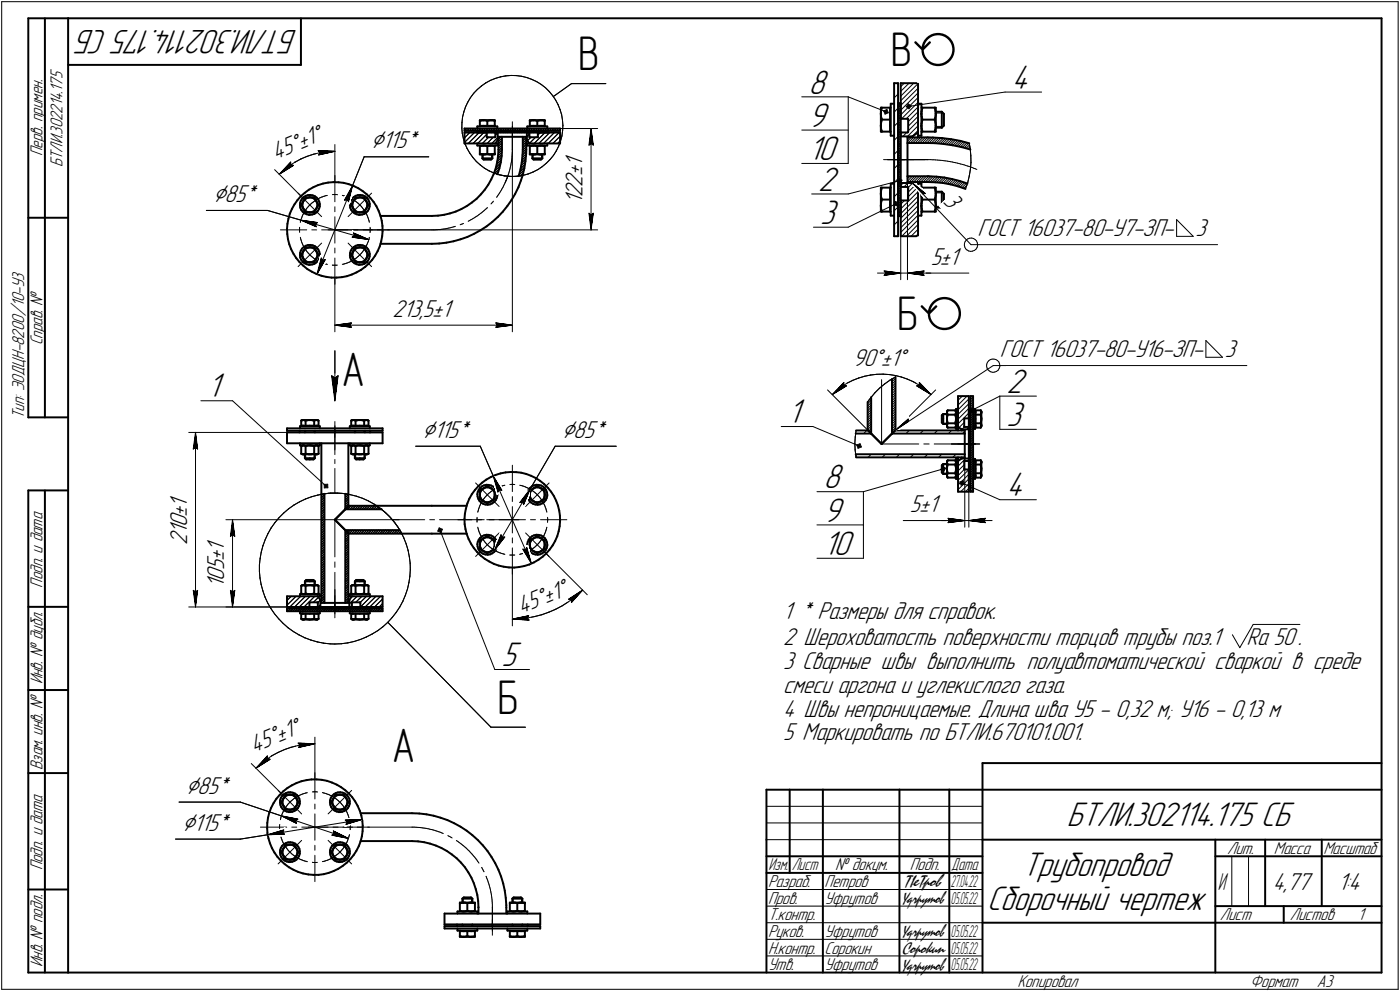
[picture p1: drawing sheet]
<svg xmlns="http://www.w3.org/2000/svg" width="421mm" height="298mm" viewBox="0 0 421 298" stroke-linecap="round" stroke-linejoin="round" font-family="sans-serif">
<defs><g id="words">
<g font-size="14.6">
<text x="173.9" y="21.1">В</text>
<text x="268" y="19.9">Вã</text>
<text x="269.9" y="99.3">Бã</text>
<text x="102.7" y="116.1">А</text>
<text x="149.7" y="214.6">Б</text>
<text x="117.8" y="229.3">А</text>
</g>
<g font-size="10.9">
<text x="89.5" y="9" transform="rotate(-180 89.5 9)">БТЛИ.302114.175 СБ</text>
<text x="243.1" y="28.1">8</text>
<text x="304.3" y="26.7">4</text>
<text x="243.1" y="38.1">9</text>
<text x="243.1" y="48.1">10</text>
<text x="246.1" y="57.3">2</text>
<text x="246.6" y="67.3">3</text>
<text x="62.4" y="119.5">1</text>
<text x="302.7" y="118.1">2</text>
<text x="237" y="127.2">1</text>
<text x="302.7" y="128.1">3</text>
<text x="247.7" y="146.9">8</text>
<text x="302.7" y="149.3">4</text>
<text x="247.7" y="156.9">9</text>
<text x="247.7" y="166.9">10</text>
<text x="150.8" y="200.3">5</text>
<text x="320.9" y="248.5">БТЛИ.302114.175 СБ</text>
<text x="307.6" y="263.5">Трубопровод</text>
<text x="296.9" y="273.5">Сборочный чертеж</text>
</g>
<g font-size="8.5">
<text x="111.5" y="44.6">Ç115*</text>
<text x="64.1" y="60.7">Ç85*</text>
<text x="127" y="131.6">Ç115*</text>
<text x="169" y="131.6">Ç85*</text>
<text x="55.9" y="238.7">Ç85*</text>
<text x="54.8" y="249.8">Ç115*</text>
</g>
<g font-size="7.8">
<text x="82.9" y="48.2" transform="rotate(-22 82.9 48.2)">45Å±1Å</text>
<text x="175.2" y="53" transform="rotate(-90 175.2 53)">±</text>
<text x="175.2" y="50.2" transform="rotate(-90 175.2 50.2)">1</text>
<text x="175.2" y="59.4" transform="rotate(-90 175.2 59.4)">2</text>
<text x="175.2" y="56.2" transform="rotate(-90 175.2 56.2)">2</text>
<text x="175.2" y="61.5" transform="rotate(-90 175.2 61.5)">1</text>
<text x="283.5" y="60.9" transform="rotate(46 283.5 60.9)">3</text>
<text x="294" y="71.1">ГОСТ 16037-80-У7-ЗП-</text>
<text x="359.6" y="71.1">3</text>
<text x="279.9" y="79.6">5±1</text>
<text x="118.1" y="95.2">213,5±1</text>
<text x="300.7" y="107.4">ГОСТ 16037-80-У16-ЗП-</text>
<text x="368.4" y="107.4">3</text>
<text x="256.5" y="110">90Å±1Å</text>
<text x="56.2" y="155.4" transform="rotate(-90 56.2 155.4)">±</text>
<text x="56.2" y="152.7" transform="rotate(-90 56.2 152.7)">1</text>
<text x="273.6" y="154">5±1</text>
<text x="56.2" y="160.7" transform="rotate(-90 56.2 160.7)">1</text>
<text x="56.2" y="158.6" transform="rotate(-90 56.2 158.6)">0</text>
<text x="56.2" y="163.9" transform="rotate(-90 56.2 163.9)">2</text>
<text x="67.4" y="166" transform="rotate(-90 67.4 166)">1</text>
<text x="67.4" y="171.5" transform="rotate(-90 67.4 171.5)">5</text>
<text x="67.4" y="168.8" transform="rotate(-90 67.4 168.8)">±</text>
<text x="67.4" y="176.8" transform="rotate(-90 67.4 176.8)">1</text>
<text x="67.4" y="174.7" transform="rotate(-90 67.4 174.7)">0</text>
<text x="156.7" y="184.8" transform="rotate(-22 156.7 184.8)">45Å±1Å</text>
<text x="235.5" y="186.2">1 * Размеры для справок.</text>
<text x="235.5" y="194.1">2 Шероховатость поверхности торцов трубы поз.1</text>
<text x="374.9" y="194.1">Ra 50 .</text>
<text x="235.5" y="201.2">3 Сварные швы выполнить полуавтоматической сваркой в среде</text>
<text x="235.5" y="208.4">смеси аргона и углекислого газа.</text>
<text x="235.5" y="215.5">4 Швы непроницаемые. Длина шва У5 - 0,32 м; У16 - 0,13 м</text>
<text x="76.3" y="226.5" transform="rotate(-22 76.3 226.5)">45Å±1Å</text>
<text x="235.5" y="222.6">5 Маркировать по БТЛИ.670101.001.</text>
<text x="382.8" y="267.5">4,77</text>
<text x="402.4" y="267.5">1:4</text>
</g>
<text font-size="7.5" x="366.3" y="267.5">И</text>
<g font-size="5.5">
<text x="12.8" y="46.9" transform="rotate(-90 12.8 46.9)">Перв. примен.</text>
<text x="18.8" y="50.4" transform="rotate(-90 18.8 50.4)">БТЛИ.302214.175</text>
<text x="12.8" y="103.8" transform="rotate(-90 12.8 103.8)">Справ. №</text>
<text x="7.3" y="126" transform="rotate(-90 7.3 126)">Тип: ЭОДЦН-8200/10-У3</text>
<text x="12.8" y="176.7" transform="rotate(-90 12.8 176.7)">Подп. и дата</text>
<text x="12.8" y="205.8" transform="rotate(-90 12.8 205.8)">Инв. № дубл.</text>
<text x="12.8" y="231.6" transform="rotate(-90 12.8 231.6)">Взам. инв. №</text>
<text x="369.1" y="256.8">Лит.</text>
<text x="383.1" y="256.8">Масса</text>
<text x="398" y="256.8">Масштаб</text>
<text x="12.8" y="261.7" transform="rotate(-90 12.8 261.7)">Подп. и дата</text>
<text x="251.2" y="261.8">№ докум.</text>
<text x="273.6" y="261.8">Подп.</text>
<text x="231" y="266.8">Разраб.</text>
<text x="248" y="266.8">Петров</text>
<text x="231" y="271.8">Пров.</text>
<text x="248" y="271.8">Уфрутов</text>
<text x="231" y="276.8">Т.контр.</text>
<text x="231" y="281.8">Руков.</text>
<text x="248" y="281.8">Уфрутов</text>
<text x="366.9" y="276.8">Лист</text>
<text x="387.9" y="276.8">Листов</text>
<text x="408.4" y="276.8">1</text>
<text x="231" y="286.8">Н.контр.</text>
<text x="248" y="286.8">Сорокин</text>
<text x="12.8" y="290.8" transform="rotate(-90 12.8 290.8)">Инв. № подл.</text>
<text x="231" y="291.8">Утв.</text>
<text x="248" y="291.8">Уфрутов</text>
<text x="306" y="296.8">Копировал</text>
<text x="376" y="296.8">Формат</text>
<text x="396" y="296.8">A3</text>
</g>
<g font-size="5.4">
<text x="231.1" y="261.8">Изм.</text>
<text x="238.1" y="261.8">Лист</text>
<text x="286.1" y="261.8">Дата</text>
<text x="271.7" y="266.9">TIeTpob</text>
</g>
<text font-size="5.3" x="271.1" y="286.9">Copokun</text>
<g font-size="5.2">
<text x="286" y="266.8">27.04.22</text>
<text x="271.2" y="271.9">Yqrpymob</text>
<text x="286" y="271.8">05.05.22</text>
<text x="271.2" y="281.9">Yqrpymob</text>
<text x="286" y="281.8">05.05.22</text>
<text x="286" y="286.8">05.05.22</text>
<text x="271.2" y="291.9">Yqrpymob</text>
<text x="286" y="291.8">05.05.22</text>
</g>
</g></defs>
<g fill="none" stroke="#000" stroke-width=".59">
<path d="M8.5 5.5v120zM8.5 5.5h12zM13.5 5.5v120zM20.5 5.5v287zM20.5 5.5h395zM20.5 19.5h70zM90.5 5.5v14zM415.5 5.5v287zM139.7 39.9v2.9zM139.7 39.9h6.6zM139.7 38.7h28.7zM139.7 38.7v.7z"/>
<path d="M139.7 39.4h28.7zM143.5 39.4h21.2zM143.5 39.4v.5zM143.5 39.9h21.2zM143.6 38v.7zM143.6 38h6zM144.3 36.3v1.5zM144.3 36.2v.1zM144.3 36.2h1.2zM144.3 36.3h.2zM144.3 37.8h1.2zM144.3 37.8v.2z"/>
<path d="M144.5 36.3l.4-.1zM144.9 36.2h.4zM145.3 36.2h.2zM145.5 36.2h.3zM145.5 36.2h2.2zM145.5 37.8h1.1zM145.8 36.2h.4zM146.2 36.2l.4 .1zM146.3 39.9h.1M146.4 39.9v1.2zM146.4 39.9h.1M146.6 36.3v1.5z"/>
<path d="M146.6 36.3h.2zM146.6 37.8h1.1zM146.8 36.3l.4-.1zM147.2 36.2h.3zM147.5 36.2h.2zM147.7 36.2h1.1zM147.7 36.2h.4zM147.7 37.8h1.1zM148.1 36.2h.4zM148.5 36.2l.3 .1zM148.8 36.3v1.5zM148.8 36.2v.1z"/>
<path d="M148.8 37.8v.2zM149 39.9h.1M149 39.9v1.2zM149 39.9h.7zM149.6 38v.7zM149.7 39.9v2.2zM158.5 39.9v2.2zM158.5 39.9h.7zM158.6 38v.7zM158.6 38h6zM159.2 39.9h.1M159.2 39.9v1.2z"/>
<path d="M159.3 36.3v1.5zM159.3 36.2v.1zM159.3 36.2h1.2zM159.3 36.3h.3zM159.3 37.8h1.2zM159.3 37.8v.2zM159.6 36.3l.3-.1zM159.9 36.2h.4zM160.3 36.2h.2zM160.5 36.2h.4zM160.5 36.2h2.2zM160.5 37.8h1.1z"/>
<path d="M160.9 36.2h.3zM161.2 36.2l.4 .1zM161.6 36.3v1.5zM161.6 36.3h.2zM161.6 37.8h1.1zM161.8 39.9h.1M161.8 39.9v1.2zM161.8 36.3l.4-.1zM161.8 39.9h6.6zM162.2 36.2h.4zM162.6 36.2h.1zM162.7 36.2h1.1z"/>
<path d="M162.7 36.2h.4zM162.7 37.8h1.1zM163.1 36.2h.4zM163.5 36.2l.3 .1zM163.8 36.3v1.5zM163.8 36.2v.1zM163.8 37.8v.2zM164.6 38v.7zM164.7 39.4v.5zM168.4 39.9v2.9zM168.4 38.7v.7zM264.9 39.6h.3z"/>
<path d="M264.9 37.8h.1M264.9 37.8v1.8zM264.9 32.4h.3zM264.9 34.2v3.6zM264.9 34.2v.3zM264.9 34.5l.1 .6zM264.9 32.4v1.8zM264.9 34.2h.1M264.9 37.8v.3zM264.9 38.1l.1 .6zM265 37.2l-.1 .6zM265 35.1l.1 .5z"/>
<path d="M265 33.6l-.1 .6zM265 38.7l.1 .5zM265 36.6v.6zM265 32.9v.7zM265.1 35.6l.1 .4zM265.1 39.2l.1 .4zM265.2 32.4h2.5zM265.2 39.6h2.5zM265.2 36h2.5zM265.2 36l-.2 .6zM265.2 32.4l-.2 .5zM267.7 34.2v1.8z"/>
<path d="M267.7 37.8v1.8zM267.7 32.4h.2zM267.7 36v1.8zM267.7 32.4v1.8zM267.7 39.6h.2zM267.9 31.2v9.6zM267.9 31.2h1zM268.9 25v46zM268.9 25h1.2zM270.1 31h.8zM270.1 31v34zM270.1 25v46z"/>
<path d="M270.9 31v34zM270.9 35.6h.1M270.9 25h4.7zM270.9 39.9v1.1zM270.9 25v10.6zM270.9 35.7h.1M270.9 39.9h.1M270.9 39.8h.1M271 35.7h1.9zM271 39.8h1.9zM272.9 39.8h.2zM272.9 35.7l.2 .1z"/>
<path d="M273.1 35.8v.2zM273.1 39.6v.2zM273.1 36v3.6zM276.1 25.2v14.6zM276.1 31.2h1zM276.1 39.8v1.5zM277.1 31.2v9.6zM277.1 34.2v.3zM277.1 34.5l.1 .6zM277.1 37.8v.3zM277.1 38.1l.1 .6zM277.1 32.4h.3z"/>
<path d="M277.1 34.2h.1M277.1 39.6h.3zM277.1 37.8h.1M277.2 33.6l-.1 .6zM277.2 37.2l-.1 .6zM277.2 35.1l.1 .5zM277.2 38.7l.1 .5zM277.3 32.9l-.1 .7zM277.3 36.6l-.1 .6zM277.3 35.6l.1 .4zM277.3 39.2l.1 .4zM277.4 39.6h3.7z"/>
<path d="M277.4 32.4h3.7zM277.4 36h3.7zM277.4 32.4l-.1 .5zM277.4 36l-.1 .6zM281.1 39.6h.3zM281.1 32.4l.1 .3zM281.1 36l.1 .3zM281.1 32.4h.3zM281.2 32.7l.1 .7zM281.2 36.3l.1 .7zM281.3 39l-.2 .6zM281.3 35.4l-.2 .6z"/>
<path d="M281.3 33.4l.1 .6zM281.3 37l.1 .5zM281.4 38.4l-.1 .6zM281.4 34.8l-.1 .6zM281.4 38.4h1.9zM281.4 33.6h1.9zM281.4 34v.2zM281.4 37.5v.3zM281.4 37.8v1.8zM281.4 37.8v.6zM281.4 37.8h.1M281.4 34.2v.6z"/>
<path d="M281.4 34.2h.1M281.4 32.4v1.8zM281.4 34.2v3.6zM283.3 33.6v4.8zM283.3 33.6l.6 .6zM283.3 38.4l.6-.6zM283.9 34.2v3.6zM90.5 59l1.2-1zM90.5 59l-1 1.2zM90.8 59.8l.6-.5zM90.8 59.8l-.3 .6zM91.4 59.3l.5-.4z"/>
<path d="M91.7 58l1.2-.9zM91.9 59.4h1.3zM91.9 59.4l-.7 1.1zM91.9 58.9l.7-.2zM92.1 59.6l.6-.2zM92.6 58.7l.7-.1zM92.7 59.4h.5zM92.9 57.1l1.3-.8zM93.2 59.4h.6zM93.2 59.4h1.3zM93.3 58.6l.8 .2zM93.8 59.4l.6 .3z"/>
<path d="M94.1 58.8l.6 .2zM94.2 56.3l1.5-.6zM94.4 59.7l.4 .4zM94.5 59.4l.6 1.1zM94.7 59l.5 .4zM95.2 59.4l.5 .6zM95.7 55.7l1.5-.5zM95.7 60l.3 .7zM97.2 55.2l1.5-.3zM98.7 54.9l1.5-.1zM100.2 54.8h1.6zM101.8 54.8l1.5 .2z"/>
<path d="M103.3 55l1.6 .4zM104.9 55.4l1.4 .5zM105.9 59.8l-.4 .6zM106.3 55.9l1.4 .7zM106.4 59.3l.6-.4zM106.4 59.3l-.5 .5zM106.9 59.4h1.3zM106.9 59.4l-.6 1.1zM107 58.9l.7-.2zM107.1 59.6l.6-.2zM107.7 58.7l.7-.1zM107.7 56.6l1.4 .8z"/>
<path d="M107.7 59.4h.5zM108.2 59.4h.6zM108.2 59.4h1.3zM108.4 58.6l.7 .2zM108.8 59.4l.6 .3zM109.1 57.4l1.2 1zM109.1 58.8l.6 .2zM109.4 59.7l.5 .4zM109.5 59.4l.7 1.1zM109.7 59l.6 .4zM110.3 58.4l1.1 1.1zM110.3 59.4l.4 .6z"/>
<path d="M110.7 60l.3 .7zM111.4 59.5l1 1.2zM139.7 43.1h.1M139.7 42.8v.3zM139.8 43.1h9.2zM143.6 43.1v.7zM143.6 43.8h6zM144.3 43.9v2.4zM144.3 46.3v.1zM144.3 46.4h1.2zM144.3 46.3l.4 .1zM144.3 43.9h.2z"/>
<path d="M144.3 43.8v.1zM144.5 43.9l.4-.1zM144.6 58.5l-1.3 1.3zM144.7 46.4h.4zM144.9 43.8h.4zM145.1 46.4h.4zM145.1 46.4v1.2zM145.1 47.6h3zM145.1 47.6l.4 .4zM145.3 43.8h.2zM145.5 46.4h.1M145.5 46.4h2.2z"/>
<path d="M145.5 43.8h.3zM145.5 48h2.2zM145.6 46.4h.4zM145.8 57.1l-1.2 1.4zM145.8 43.8l.4 .1zM146 46.4l.3-.1zM146.2 43.9h.4zM146.3 46.3h.3zM146.4 41.1h.1M146.4 41.2h.1M146.6 43.9v2.4zM146.6 46.3l.3 .1z"/>
<path d="M146.6 43.9h.2zM146.6 41.3h2.2zM146.8 43.9l.4-.1zM146.9 55.5l-1.1 1.6zM146.9 46.4h.4zM147.2 43.8h.3zM147.3 46.4h.4zM147.5 43.8h.2zM147.7 48l.4-.4zM147.7 46.4h.2zM147.7 46.4h1.1zM147.7 43.8h.4z"/>
<path d="M147.7 53.9l-.8 1.6zM147.9 46.4h.3zM148.1 43.8l.4 .1zM148.1 46.4v1.2zM148.2 46.4l.4-.1zM148.5 43.9h.3zM148.5 52.3l-.8 1.6zM148.6 52.1l-.1 .2zM148.6 46.3h.2zM148.8 43.9v2.4zM148.8 46.3v.1zM148.8 43.8v.1z"/>
<path d="M148.8 41.3h.1M148.9 41.2h.1M149 43.1h.9zM149.2 50.3l-.6 1.8zM149.6 43.1v.7zM149.6 48.5l-.4 1.8zM149.7 42.1l-.7 1zM149.7 42.1h.2zM149.8 46.7l-.2 1.8zM149.9 45l-.1 1.7zM149.9 41.1v3.9zM149.9 41.1h1.1z"/>
<path d="M150.2 50.6l-.6 1.8zM150.6 48.8l-.4 1.8zM150.9 46.9l-.3 1.9zM151 41.1v3.9zM151 45l-.1 1.9zM151 45h.1M151 41.1h6.2zM154.9 58.3l-1.1 1.9zM155.9 56.3l-1 2zM156.5 50.9l-.5 2.1zM156.7 54.3l-.8 2zM156.9 48.8l-.4 2.1z"/>
<path d="M157.1 46.6l-.2 2.2zM157.2 52.7l-.5 1.6zM157.2 41.1v3.9zM157.2 41.1h1.1zM157.2 45l-.1 1.6zM157.7 50.6l-.5 2.1zM158 48.5l-.3 2.1zM158.2 46.3l-.2 2.2zM158.3 42.1h.2zM158.3 43.1h.9zM158.3 41.1v3.9zM158.3 45l-.1 1.3z"/>
<path d="M158.5 42.1l.7 1zM158.6 43.1v.7zM158.6 43.8h6zM159.3 41.2h.1M159.2 43.1h9.2zM159.3 41.3h.1M159.3 41.3h2.3zM159.3 43.9v2.4zM159.3 46.3v.1zM159.3 46.4h1.2zM159.3 46.3l.4 .1zM159.3 43.9h.3z"/>
<path d="M159.3 43.8v.1zM159.6 43.9l.3-.1zM159.7 46.4h.4zM159.9 43.8h.4zM160.1 46.4v1.2zM160.1 47.6h3zM160.1 47.6l.4 .4zM160.1 46.4h.4zM160.3 43.8h.2zM160.5 48h2.2zM160.5 46.4h.1M160.5 46.4h2.2z"/>
<path d="M160.5 43.8h.4zM160.6 46.4h.4zM160.9 43.8l.3 .1zM161 46.4l.4-.1zM161.2 43.9h.4zM161.4 46.3h.2zM161.7 41.2h.1M161.6 43.9v2.4zM161.6 46.3l.4 .1zM161.6 43.9h.2zM161.8 41.1h.1M161.8 43.9l.4-.1z"/>
<path d="M162 46.4h.3zM162.2 43.8h.4zM162.3 46.4h.4zM162.6 43.8h.1zM162.7 48l.4-.4zM162.7 46.4h.1M162.7 46.4h1.1zM162.7 43.8h.4zM162.9 46.4h.3zM163.1 46.4v1.2zM163.1 43.8l.4 .1zM163.2 46.4l.4-.1z"/>
<path d="M163.5 43.9h.3zM163.6 46.3h.2zM163.8 43.9v2.4zM163.8 46.3v.1zM163.8 43.8v.1zM164.6 43.1v.7zM168.4 43.1h.1M168.4 42.8v.3zM264.9 56.4h.3zM264.9 58.3v3.5zM264.9 58.3v.2zM264.9 58.5l.1 .6z"/>
<path d="M264.9 56.4v1.9zM264.9 58.2h.1M265 59.1l.1 .6zM265 57.6l-.1 .6zM265 57v.6zM265.1 59.7l.1 .3zM265.2 56.4h2.5zM265.2 56.4l-.2 .6zM267.7 58.3v1.7zM267.7 56.4h.2zM267.7 56.4v1.9zM267.9 55.2v9.7z"/>
<path d="M267.9 55.2h1zM267.9 40.8h1zM270.9 41h3.5zM270.9 56.1h.1M270.9 55h3.5zM270.9 55v1.1zM270.9 56.2h.1M271 56.2h1.9zM272.9 56.2l.2 .1zM272.9 41.3h6.1zM272.9 53h6.1zM272.9 43h6.1z"/>
<path d="M272.9 41.3v1.7zM272.9 54.7h6.1zM272.9 53v1.7zM272.9 43v10zM273.1 56.3v.2zM273.1 56.5v3.6zM274.4 41l1.7-1.2zM274.4 55l1.7 1.2zM274.4 41v.3zM274.4 54.7v.3zM276.1 55.2h1zM276.1 56.2v14.6z"/>
<path d="M276.1 40.8h1zM276.1 54.7v1.5zM277.1 55.2v9.7zM277.1 58.3v.2zM277.1 58.5l.1 .6zM277.1 56.4h.3zM277.1 58.2h.1M277.2 57.6l-.1 .6zM277.2 59.1l.1 .6zM277.3 57l-.1 .6zM277.3 59.7l.1 .3zM277.4 56.4h3.7z"/>
<path d="M277.4 56.4l-.1 .6zM279 41.3l1.6 .1zM279 54.7l2.3 .1zM279 53h.3zM279 43l2.1 .1zM279.3 53l2.3 .1zM280.6 41.4l2.7 .1zM281.1 56.4l.1 .4zM281.1 56.4h.3zM281.1 43.1l2.7 .2zM281.2 56.8l.1 .6zM281.3 59.5l-.2 .5z"/>
<path d="M281.3 54.8l2.3 .2zM281.3 57.4l.1 .6zM281.4 58.9l-.1 .6zM281.4 58v.3zM281.4 57.7h1.9zM281.4 58.3v.6zM281.4 56.4v1.9zM281.4 58.3v3.5zM281.6 53.1l2.4 .3zM283.3 57.7v4.7zM283.3 57.7l.6 .6zM283.3 41.5l2.8 .4z"/>
<path d="M283.6 55l2.3 .5zM283.8 43.3l2.8 .4zM283.9 58.3v3.5zM284 53.4l2.3 .4zM285.9 55.5l2.3 .5zM286.1 41.9l2.7 .5zM286.3 53.8l2.4 .6zM286.6 43.7l2.6 .5zM288.2 56l2.2 .8zM288.7 54.4l2.3 .8zM288.8 42.4l2.7 .7zM289.2 44.2l2.6 .8z"/>
<path d="M8.5 65.5h12zM86.3 68.9l.1 1.5zM86.4 70.4l.2 1.6zM86.4 67.3l-.1 1.6zM86.6 72l.4 1.4zM86.7 65.8l-.3 1.5zM87 73.4l.5 1.5zM87.2 64.3l-.5 1.5zM87.5 74.9l.8 1.4zM87.8 62.8l-.6 1.5zM88.3 76.3l.8 1.3zM88.6 61.5l-.8 1.3z"/>
<path d="M89.1 77.6l1 1.2zM89.5 60.2l-.9 1.3zM90.1 78.8l1.1 1.1zM90.2 61.8l.1 .6zM90.2 76.8l.1 .7zM90.3 61l-.1 .8zM90.3 76.1l-.1 .7zM90.3 62.4l.3 .7zM90.3 77.5l.3 .6zM90.5 60.4l-.2 .6zM90.5 75.4l-.2 .7zM90.6 63.1l.4 .6z"/>
<path d="M90.6 61.6l.6 1.1zM90.6 76.7l.6 1.1zM90.6 78.1l.4 .6zM90.8 74.8l.6-.5zM90.8 74.8l-.3 .6zM90.9 61.6l.1 .6zM90.9 76.6l.1 .6zM91 63.7l.6 .4zM91 62.2l.2 .5zM91 77.2l.2 .6zM91 78.7l.6 .5zM91.1 61l-.2 .6z"/>
<path d="M91.1 76l-.2 .6zM91.2 60.5l-.6 1.1zM91.2 60.5l-.1 .5zM91.2 62.7l.3 .5zM91.2 62.7l.7 1.2zM91.2 79.9l1.2 1zM91.2 75.5l-.6 1.2zM91.2 75.5l-.1 .5zM91.2 77.8l.3 .4zM91.2 77.8l.7 1.1zM91.4 74.3l.5-.4zM91.5 63.2l.5 .3z"/>
<path d="M91.5 78.2l.5 .4zM91.6 64.1l.6 .3zM91.6 79.2l.6 .3zM91.6 60l-.4 .5zM91.6 60l.5-.4zM91.6 75.1l-.4 .4zM91.6 75.1l.5-.4zM91.9 63.9h1.3zM91.9 74.4h1.3zM91.9 78.9h1.3zM91.9 74.4l-.7 1.1zM91.9 73.9l.7-.2z"/>
<path d="M92 63.5l.6 .3zM92 78.6l.6 .2zM92.1 74.7l.6-.2zM92.2 64.4l.7 .2zM92.2 79.5l.7 .1zM92.6 63.8l.6 .1zM92.6 78.8l.6 .1zM92.6 73.7h.7zM92.7 74.5l.5-.1zM92.9 64.6h.3zM92.9 79.6h.3zM93.2 64.6l.7-.1z"/>
<path d="M93.2 63.9l.5-.1zM93.2 63.9h1.3zM93.2 78.9l.5-.1zM93.2 78.9h1.3zM93.2 74.4l.6 .1zM93.2 74.4h1.3zM93.2 79.6l.7-.1zM93.3 73.7l.8 .1zM93.7 63.8l.6-.2zM93.7 78.8l.6-.2zM93.8 74.5l.6 .2zM93.9 64.5l.7-.2z"/>
<path d="M93.9 79.5l.7-.2zM94.1 73.8l.6 .2zM94.3 63.6l.5-.4zM94.3 78.6l.5-.3zM94.4 74.7l.4 .4zM94.5 74.4l.6 1.1zM94.6 64.3l.6-.4zM94.6 79.3l.6-.4zM94.7 74l.5 .5zM94.8 60.1l.3 .4zM94.8 75.1l.3 .4zM95.1 62.7l-.3 .5z"/>
<path d="M95.1 60.5l.7 1.1zM95.1 60.5l.3 .6zM95.1 62.7l-.6 1.2zM95.1 77.8l-.3 .5zM95.1 75.5l.7 1.2zM95.1 75.5l.3 .6zM95.1 77.8l-.6 1.1zM95.2 74.5l.5 .5zM95.3 62.3l-.2 .4zM95.3 77.3l-.2 .5zM95.4 61.1l.1 .6zM95.4 76.1l.1 .6z"/>
<path d="M95.5 61.7l-.2 .6zM95.5 76.7l-.2 .6zM95.6 63.4l-.4 .5zM95.6 78.4l-.4 .5zM95.7 75l.3 .7zM95.8 61.6l-.7 1.1zM95.8 76.7l-.7 1.1zM96 62.7l-.4 .7zM96 77.8l-.4 .6zM96 60.7l.2 .6zM96 75.7l.2 .7zM96.2 62.1l-.2 .6z"/>
<path d="M96.2 61.3v.8zM96.2 77.1l-.2 .7zM96.2 76.4v.7zM105.2 61.8l.1 .6zM105.2 76.8l.1 .7zM105.3 61l-.1 .8zM105.3 76.1l-.1 .7zM105.3 62.4l.3 .7zM105.3 77.5l.3 .6zM105.5 60.4l-.2 .6zM105.5 75.4l-.2 .7zM105.6 76.7l.7 1.1z"/>
<path d="M105.6 63.1l.4 .6zM105.6 61.6l.7 1.1zM105.6 78.1l.4 .6zM105.9 74.8l.5-.5zM105.9 74.8l-.4 .6zM106 76.6v.6zM106 61.6v.6zM106 77.2l.3 .6zM106 63.7l.6 .4zM106 62.2l.3 .5zM106 78.7l.6 .5zM106.1 76l-.1 .6z"/>
<path d="M106.1 61l-.1 .6zM106.3 75.5l-.7 1.2zM106.3 75.5l-.2 .5zM106.3 77.8l.3 .4zM106.3 77.8l.6 1.1zM106.3 60.5l-.7 1.1zM106.3 60.5l-.2 .5zM106.3 62.7l.3 .5zM106.3 62.7l.6 1.2zM106.4 74.3l.6-.4zM106.6 78.2l.5 .4zM106.6 63.2l.5 .3z"/>
<path d="M106.6 64.1l.6 .3zM106.6 79.2l.6 .3zM106.6 75.1l-.3 .4zM106.6 75.1l.5-.4zM106.6 60l-.3 .5zM106.6 60l.5-.4zM106.9 74.4h1.3zM106.9 78.9h1.3zM106.9 74.4l-.6 1.1zM106.9 63.9h1.3zM107 73.9l.7-.2zM107.1 78.6l.5 .2z"/>
<path d="M107.1 63.5l.5 .3zM107.1 74.7l.6-.2zM107.2 64.4l.7 .2zM107.2 79.5l.7 .1zM107.6 78.8l.6 .1zM107.6 63.8l.6 .1zM107.7 73.7h.7zM107.7 74.5l.5-.1zM107.9 64.6h.3zM107.9 79.6h.3zM108.2 78.9l.5-.1zM108.2 78.9h1.3z"/>
<path d="M108.2 74.4l.6 .1zM108.2 74.4h1.3zM108.2 64.6l.7-.1zM108.2 63.9l.5-.1zM108.2 63.9h1.3zM108.2 79.6l.7-.1zM108.4 73.7l.7 .1zM108.7 78.8l.6-.2zM108.7 63.8l.6-.2zM108.8 74.5l.6 .2zM108.9 64.5l.7-.2zM108.9 79.5l.7-.2z"/>
<path d="M109.1 73.8l.6 .2zM109.3 78.6l.5-.3zM109.3 63.6l.5-.4zM109.4 74.7l.5 .4zM109.5 74.4l.7 1.1zM109.6 64.3l.6-.4zM109.6 79.3l.6-.4zM109.7 74l.6 .5zM109.9 75.1l.3 .4zM109.9 60.1l.3 .4zM110.2 77.8l-.4 .5zM110.2 75.5l.6 1.2z"/>
<path d="M110.2 75.5l.2 .6zM110.2 77.8l-.7 1.1zM110.2 62.7l-.4 .5zM110.2 60.5l.6 1.1zM110.2 60.5l.2 .6zM110.2 62.7l-.7 1.2zM110.3 74.5l.4 .5zM110.4 77.3l-.2 .5zM110.4 62.3l-.2 .4zM110.4 76.1v.6zM110.4 61.1v.6zM110.4 76.7v.6z"/>
<path d="M110.4 61.7v.6zM110.7 63.4l-.5 .5zM110.7 78.4l-.5 .5zM110.7 75l.3 .7zM110.8 76.7l-.6 1.1zM110.8 61.6l-.6 1.1zM111 62.7l-.3 .7zM111 77.8l-.3 .6zM111 60.7l.2 .6zM111 75.7l.2 .7zM111.2 62.1l-.2 .6zM111.2 77.1l-.2 .7z"/>
<path d="M111.2 61.3v.8zM111.2 76.4v.7zM111.9 78.1l-1 1.2zM112.4 60.7l.8 1.3zM112.8 76.9l-.9 1.2zM113.2 62l.7 1.4zM113.6 75.5l-.8 1.4zM113.9 63.4l.5 1.5zM114.2 74.1l-.6 1.4zM114.4 64.9l.4 1.5zM114.5 64.9h15.4zM114.5 73.3h15.4z"/>
<path d="M114.6 72.6l-.4 1.5zM114.8 66.4l.2 1.5zM114.9 71l-.3 1.6zM115 67.9l.1 1.6zM115.1 69.5l-.2 1.5zM129.9 73.3l2.2-.1zM129.9 64.9h1.8zM131.7 64.9l1.9-.3zM132.1 73.2l2.1-.2zM133.6 64.6l1.7-.4zM134.2 73l2.2-.4zM135.3 64.2l1.8-.6z"/>
<path d="M136.4 72.6l2.1-.6zM137.1 63.6l1.7-.7zM138.5 72l2.1-.8zM138.8 62.9l1.6-.9zM140.4 62l1.5-1.1zM140.6 71.2l2-.9zM141.9 60.9l1.4-1.1zM142.6 70.3l1.9-1zM144.5 69.3l1.8-1.2zM146.3 68.1l1.8-1.4zM148.1 66.7l1.6-1.4zM151.2 63.7l-1.5 1.6z"/>
<path d="M152.6 62l-1.4 1.7zM153.8 60.2l-1.2 1.8zM264.9 63.6h.3zM264.9 61.8h.1M264.9 61.8v1.8zM264.9 61.8v.3zM264.9 62.1l.1 .6zM265 61.2l-.1 .6zM265 62.7l.1 .6zM265 60.6v.6zM265.1 63.3l.1 .3zM265.2 63.6h2.5z"/>
<path d="M265.2 60h2.5zM265.2 60l-.2 .6zM267.7 61.8v1.8zM267.7 60v1.8zM267.7 63.6h.2zM267.9 64.9h1zM268.9 71h1.2zM270.1 65h.8zM270.9 60.4h.1M270.9 71h4.7zM270.9 60.4v10.6zM270.9 60.3h.1"/>
<path d="M271 60.3h1.9zM272.9 60.3l.2-.1zM273.1 60.1v.1zM276.1 64.9h1zM277.1 61.8v.3zM277.1 62.1l.1 .6zM277.1 63.6h.3zM277.1 61.8h.1M277.2 61.2l-.1 .6zM277.2 62.7l.1 .6zM277.3 60.6l-.1 .6zM277.3 63.3l.1 .3z"/>
<path d="M277.4 63.6h3.7zM277.4 60h3.7zM277.4 60l-.1 .6zM281.1 63.6h.3zM281.1 60l.1 .4zM281.2 60.4l.1 .6zM281.3 63.1l-.2 .5zM281.3 61l.1 .6zM281.4 62.5l-.1 .6zM281.4 61.6v.2zM281.4 62.4h1.9zM281.4 61.8v1.8z"/>
<path d="M281.4 61.9v.6zM281.4 61.9h.1M283.3 62.4l.6-.6zM92.4 80.9l1.4 .8zM93.8 81.7l1.4 .7zM95.2 82.4l1.4 .5zM96.6 82.9l1.5 .4zM98.1 83.3l1.6 .2zM99.7 83.5h1.6zM101.3 83.5l1.5-.1zM102.8 83.4l1.6-.3zM104.4 83.1l1.4-.6z"/>
<path d="M105.8 82.5l1.4-.6zM107.2 81.9l1.4-.7zM108.6 81.2l1.3-1zM109.9 80.2l1-.9zM262 119.4v11zM268.3 114v16.4zM269.3 113.4v15.9zM288.1 119.1h3.3zM288.1 119.1v9.3zM291.4 119.1v6.7zM291.9 119.1v28.8zM291.9 119.1h.8z"/>
<path d="M292.7 119.1v28.8zM8.5 125.5h12zM86.3 130h28.8zM86.3 133.3h28.8zM86.3 130v3.3zM86.3 129.5h28.8zM86.3 128.8h28.8zM86.3 128.8v.7zM90.1 129.5v.5zM90.2 133.3v.6zM90.2 133.9h6zM90.2 128.2v.6z"/>
<path d="M90.2 128.2h6zM90.6 134.1v2.3zM90.7 134.1h.1M90.6 126.5v1.5zM90.7 126.4h.1M90.6 126.5l.3-.2zM90.6 128h.6zM90.6 136.4l.2 .1zM90.6 136.4l.3 .2zM90.6 134.1l.3-.2zM90.7 134.1l.2-.1zM90.7 126.4h.2z"/>
<path d="M90.8 136.5l.2 .1zM90.9 136.6h.3zM90.9 134l.2-.1zM90.9 126.4l.2-.1zM90.9 126.3h.3zM90.9 128v.2zM91 136.6h.2zM91.2 133.9h.1M91.2 126.3h.1M91.2 136.6h.1M91.2 126.3h.3zM91.2 126.3h2z"/>
<path d="M91.2 128h.7zM91.2 136.6h2zM91.2 133.9h.3zM91.4 136.6h.2zM91.5 126.3l.2 .1zM91.5 133.9l.2 .1zM91.6 136.6l.2-.1zM91.7 129.5v.5zM91.7 136.6v1.2zM91.7 126.4l.2 .1zM91.7 137.8h1.5zM91.7 137.8l.4 .4z"/>
<path d="M91.7 134l.2 .1zM91.8 136.5h.1M91.9 134.1v2.3zM91.9 126.5v1.5zM91.9 128h1.3zM91.9 134.1h.3zM91.9 136.4l.4 .1zM91.9 126.5l.4-.1zM92.1 138.2h1.1zM92.2 134.1l.3-.1zM92.3 136.5l.5 .1zM92.3 126.4l.5-.1z"/>
<path d="M92.5 134l.2-.1zM92.7 133.9h.5zM92.8 136.6h.4zM92.8 126.3h.4zM93.2 126.3h1.9zM93.2 128h1.3zM93.2 137.8h1.5zM93.2 138.2h1.1zM93.2 136.6h1.9zM93.2 133.9h.1M93.2 136.6h.4zM93.2 126.3h.1"/>
<path d="M93.2 133.9h.3zM93.2 126.3h.4zM93.5 133.9l.2 .1zM93.6 136.6l.5-.1zM93.6 126.3l.5 .1zM93.7 134h.3zM94 134l.3 .1zM94.1 136.5l.4-.1zM94.1 126.4l.4 .1zM94.3 138.2l.4-.4zM94.3 134.1h.2zM94.5 134.1v2.3z"/>
<path d="M94.6 134.1h.1M94.5 126.5v1.5zM94.6 126.4h.1M94.5 128h.6zM94.5 136.4l.2 .1zM94.6 134.1l.2-.1zM94.6 126.4h.2zM94.7 129.5v.5zM94.7 136.6v1.2zM94.7 136.5l.2 .1zM94.8 134l.2-.1zM94.8 126.4l.2-.1z"/>
<path d="M94.9 136.6h.2zM95.1 133.9h.1M95.1 126.3h.1M95.1 136.6h.1M95.1 126.3h.3zM95.1 126.3h.4zM95.1 128h.7zM95.1 136.6h.4zM95.1 133.9h.3zM95.2 136.6h.3zM95.4 126.3l.2 .1zM95.4 133.9l.2 .1z"/>
<path d="M95.5 136.6l.2-.1zM95.5 136.6l.3-.2zM95.5 126.3l.3 .2zM95.5 128v.2zM95.5 133.9l.3 .2zM95.6 126.4l.2 .1zM95.6 134l.2 .1zM95.7 136.5h.1M95.8 134.1v2.3zM95.8 126.5v1.5zM96.2 133.3v.6zM96.2 128.2v.6z"/>
<path d="M96.6 133.3v15.3zM100.7 129.5v.5zM104.8 133.3v15.3zM105.2 128.2v.6zM105.2 128.2h6zM105.2 133.3v.6zM105.2 133.9h6zM105.6 126.5v1.5zM105.7 126.4h.1M105.6 126.5l.4-.2zM105.6 128h.7zM105.6 134.1v2.3z"/>
<path d="M105.7 134.1h.1M105.6 136.4l.2 .1zM105.6 136.4l.4 .2zM105.6 134.1l.4-.2zM105.7 126.4h.3zM105.7 134.1l.3-.1zM105.8 136.5l.2 .1zM106 126.4l.2-.1zM106 126.3h.3zM106 128v.2zM106 136.6h.3zM106 134l.2-.1z"/>
<path d="M106.3 126.3h.1M106.3 133.9h.1M106.3 126.3h.2zM106.3 126.3h1.9zM106.3 128h.6zM106.3 136.6h.1M106.3 136.6h1.9zM106.3 133.9h.2zM106.3 136.6h.3zM106.5 126.3l.2 .1zM106.5 133.9l.2 .1zM106.6 136.6l.2-.1z"/>
<path d="M106.7 129.5v.5zM106.7 136.6v1.2zM106.7 126.4l.2 .1zM106.7 137.8h1.5zM106.7 137.8l.4 .4zM106.7 134l.2 .1zM106.8 136.5h.1M106.9 126.5v1.5zM106.9 128h1.3zM106.9 134.1v2.3zM106.9 134.1h.3zM106.9 126.5l.5-.1z"/>
<path d="M106.9 136.4l.5 .1zM107.1 138.2h1.1zM107.2 134.1l.2-.1zM107.4 126.4l.4-.1zM107.4 136.5l.4 .1zM107.4 134l.3-.1zM107.7 133.9h.5zM107.8 126.3h.4zM107.8 136.6h.4zM108.2 126.3h2zM108.2 128h1.3zM108.2 137.8h1.5z"/>
<path d="M108.2 138.2h1.1zM108.2 136.6h2zM108.2 133.9h.1M108.2 126.3h.1M108.2 136.6h.5zM108.2 133.9h.3zM108.2 126.3h.5zM108.5 133.9l.3 .1zM108.7 126.3l.4 .1zM108.7 136.6l.4-.1zM108.8 134h.3zM109.1 134l.2 .1z"/>
<path d="M109.1 126.4l.4 .1zM109.1 136.5l.4-.1zM109.3 138.2l.4-.4zM109.3 134.1h.2zM109.5 126.5v1.5zM109.6 126.4h.1M109.5 128h.7zM109.5 134.1v2.3zM109.6 134.1h.1M109.5 136.4l.2 .1zM109.6 126.4h.3zM109.6 134.1l.3-.1z"/>
<path d="M109.7 129.5v.5zM109.7 136.6v1.2zM109.7 136.5l.2 .1zM109.9 126.4l.2-.1zM109.9 134l.2-.1zM109.9 136.6h.3zM110.2 126.3h.1M110.2 133.9h.1M110.2 126.3h.2zM110.2 126.3h.3zM110.2 128h.6zM110.2 136.6h.1"/>
<path d="M110.2 136.6h.3zM110.2 133.9h.2zM110.3 136.6h.2zM110.4 126.3l.2 .1zM110.4 133.9l.2 .1zM110.5 126.3l.3 .2zM110.5 128v.2zM110.5 136.6l.2-.1zM110.5 136.6l.3-.2zM110.5 133.9l.3 .2zM110.6 126.4l.2 .1zM110.6 134l.2 .1z"/>
<path d="M110.7 136.5h.1M110.8 126.5v1.5zM110.8 134.1v2.3zM111.2 128.2v.6zM111.2 133.3v.6zM111.3 129.5v.5zM115.1 130v3.3zM115.1 128.8v.7zM257.3 136.6h32.9zM257.3 130.4h4.7zM257.5 137.5h32.7zM257.5 129.5h3.6z"/>
<path d="M260.9 129.3l1.1 1.1zM260.9 120.9v8.4zM261.1 129.5l.9 .9zM262 130.4l3.1 3.1zM268.3 130.4h21.9zM268.3 130.4l-3.2 3.1zM269.2 129.5l-.9 .9zM269.2 129.5h21zM269.3 129.3l-1 1.1zM283.3 124.9l.4-.4zM283.3 127.1l.4 .4zM283.3 124.9v1.1z"/>
<path d="M283.3 126v1.1zM283.3 139.9l.4-.4zM283.3 139.9v1.1zM283.7 127.5h1.1zM283.7 124.5h1.1zM283.7 124.5v1.5zM283.7 126v1.5zM283.7 139.5h1.1zM283.7 139.5v1.5zM284.8 139.1h.1M284.8 139.1l.1 .3zM284.8 138.8v.3z"/>
<path d="M284.8 124h.1M284.8 124.1l.1 .2zM284.8 126v.4zM284.8 126.4l.1 .5zM284.8 123.7v.3zM284.8 127.9h.1M284.8 128l.1 .3zM284.8 128.2l.2 .4zM284.8 138.9v.2zM284.8 139.1v1.9zM284.8 126v1.9zM284.8 123.8v.2z"/>
<path d="M284.8 127.7v.2zM284.8 125.6v.4zM284.8 124v2zM284.8 127.9v.3zM284.9 139.4v.2zM284.9 124.3v.3zM284.9 128.3v.2zM284.9 126.9l.1 .4zM284.9 138.6l-.1 .3zM284.9 123.6l-.1 .2zM284.9 127.5l-.1 .2zM284.9 125.1l-.1 .5z"/>
<path d="M284.9 139.6h.1M284.9 124.6l.1 .1zM284.9 128.5l.1 .1zM285 139.7h2.3zM285 138.4h2.3zM285 124.7h2.3zM285 127.3h2.3zM285 123.4h2.3zM285 128.6h2.3zM285 138.4l-.1 .2zM285 139.7l-.1 .4zM285 138.4l-.2 .4z"/>
<path d="M285 123.4l-.1 .2zM285 127.3l-.1 .2zM285 124.7l-.1 .4zM285 123.4l-.2 .3zM287.3 139.7l.1 .3zM287.4 138.6h.1M287.4 127.4h.1M287.3 124.7l.1 .3zM287.4 123.5h.1M287.3 138.4l.2 .4zM287.3 123.4l.2 .3zM287.4 140v.3z"/>
<path d="M287.4 138.6v.2zM287.4 127.4v.2zM287.4 125v.2zM287.4 123.5v.2zM287.4 127.1l-.1 .2zM287.4 139.5l-.1 .2zM287.4 124.5l-.1 .2zM287.4 126.8v.3zM287.4 128.4l-.1 .2zM287.4 138.8l.1 .2zM287.4 127.6l.1 .2zM287.4 125.2l.1 .3z"/>
<path d="M287.4 123.7l.1 .3zM287.5 139.1h.1M287.5 127.9h.1M287.5 125.5v.5zM287.5 124h.1M287.5 139.3l-.1 .2zM287.5 124.2l-.1 .3zM287.5 126.5l-.1 .3zM287.5 126.3v.2zM287.5 128.1l-.1 .3zM287.5 138v6zM287.5 138h.6z"/>
<path d="M287.5 129h.6zM287.5 123v6zM287.5 123h.6zM287.5 139.1v.2zM287.5 124v.2zM287.5 126v.3zM287.5 126h.1M287.5 128.2l-.2 .4zM287.5 127.9v.2zM288.1 138.6v9.3zM288.1 128.4l1.1 .7zM288.1 138.6l1.1-.7z"/>
<path d="M288.1 137.5v1.1zM288.1 128.4v1.1zM289.2 137.9h2.2zM289.2 129.1h2.2zM289.2 137.5v.4zM289.2 129.1v.4zM290 138.8v2.2zM290 126v2.2zM290 128.2h.1M290 138.8h.1M290 138.7h.1M290.2 125.8h.1"/>
<path d="M290 125.9h.1M290 128.4h.1M290.2 138.6h1.1zM290.2 128.4h1.1zM290.2 125.8h1.1zM290.2 129.5v.9zM290.2 136.6v.9zM290.2 130.4v6.2zM291.4 125.8h.1M291.4 128.4h.1M291.4 138.6h.1M291.4 137.9v.7z"/>
<path d="M291.4 128.4v.7zM291.4 122.9v21.2zM291.4 122.9h.5zM291.9 122.9v21.2zM292.7 138h.5zM292.7 129h.5zM292.7 123h.5zM293.2 123.7h.2zM293.2 128.2h.2zM293.2 138.8h.2zM293.2 138v6zM293.2 123v6z"/>
<path d="M293.4 123.4h1.5zM293.4 127.3h1.5zM293.4 124.7h1.5zM293.4 128.6h1.5zM293.4 124.7v1.3zM293.4 126v1.3zM293.4 127.3v.6zM293.4 127.9v.7zM293.4 124v.7zM293.4 123.4v.6zM293.4 138.4h1.5zM293.4 139.7h1.5z"/>
<path d="M293.4 139.7v1.3zM293.4 139.1v.6zM293.4 138.4v.7zM294.9 123.4l.1 .1zM294.9 123.4l.2 .3zM294.9 124.7l.1 .4zM294.9 127.3l.1 .1zM294.9 138.4l.1 .2zM294.9 138.4l.2 .4zM294.9 139.7l.1 .5zM294.9 139.7h.1M295 126.9l-.1 .4z"/>
<path d="M295 123.5l.1 .2zM295 128.4l-.1 .2zM295 124.5l-.1 .2zM295 125.1l.1 .5zM295 127.4l.1 .2zM295 138.6l.1 .2zM295 139.5l-.1 .2zM295.1 126.4l-.1 .5zM295.1 123.7v.3zM295.1 128.1l-.1 .3zM295.1 124.2l-.1 .3zM295.1 125.6v.4z"/>
<path d="M295.1 127.6v.2zM295.1 138.8v.2zM295.1 139.3l-.1 .2zM295.1 126v.4zM295.1 124h.1M295.1 127.9v.2zM295.1 126v1.9zM295.1 127.9v.3zM295.1 124v.2zM295.1 124v2zM295.1 128.2l-.2 .4zM295.1 127.9h.1"/>
<path d="M295.1 139.1h.1M295.1 139.1v.2zM295.1 138.8v.3zM295.1 139.1v1.9zM8.5 147.5v145zM8.5 147.5h12zM13.5 147.5v145zM96.6 148.6v32.7zM97.6 148.5v32.8zM100.7 156.3l3.1 3.1zM100.7 156.3l3.1-3.1zM103.8 159.4l1 1z"/>
<path d="M103.8 159.4v21.9zM103.8 153.2l1-.9zM103.8 148.5v4.7zM103.8 159.4l1.1 1.1zM103.8 153.2h11zM103.8 159.4h16.4zM104.8 148.6v3.7zM104.9 152.1l-1.1 1.1zM104.9 152.1h8.4zM113.3 152.1h16.6zM129.9 152.1h10.4zM139.7 156v1.6z"/>
<path d="M139.7 157.6l.3 1.5zM139.8 154.5l-.1 1.5zM140 159.1l.4 1.6zM140.1 153l-.3 1.5zM140.5 151.4l-.4 1.6zM141.1 150l-.6 1.4zM141.9 148.6l-.8 1.4zM142.8 147.4l-.9 1.2zM143.6 148.6v.8zM143.6 149.4l.2 .6zM143.7 148l-.1 .6zM143.8 150l.4 .6z"/>
<path d="M143.8 146.2l1.2-1zM143.8 146.2l-1 1.2zM144 147.3l-.3 .7zM144.2 150.6l.5 .5zM144.3 148.8v1.3zM144.3 148.8l.1 .5zM144.3 147.5l1.2-.6zM144.3 147.5v1.3zM144.3 150.1l1.2 .6zM144.4 149.3l.2 .6zM144.4 148.2l-.1 .6zM144.4 146.7l.5-.4z"/>
<path d="M144.4 146.7l-.4 .6zM144.6 149.9l.3 .5zM144.7 147.6l-.3 .6zM144.7 151.1l.6 .4zM144.9 150.4l.6 .3zM144.9 146.3l.7-.3zM145 145.2l1.3-1zM145 147.2l-.3 .4zM145 147.2l.5-.3zM145.3 151.5l.7 .2zM145.5 146.9l1.1-.7zM145.5 150.7l1.1 .7z"/>
<path d="M145.5 150.7l.4 .3zM145.5 146.9l.5-.3zM145.6 146l.7-.2zM145.9 151h.6zM146 151.7l.7 .1zM146 146.6h.6zM146.3 144.2l1.3-.7zM146.3 145.8h.7zM146.5 151h.6zM146.6 146.2l1.1 .7zM146.6 151.4l1.1-.7zM146.6 146.6h.6z"/>
<path d="M146.7 151.8l.7-.1zM147 145.8l.7 .2zM147.1 151l.6-.3zM147.2 146.6l.5 .3zM147.4 151.7l.6-.3zM147.6 143.5l1.5-.7zM147.7 146.9l.5 .3zM147.7 150.7l.4-.2zM147.7 150.7l1.1-.6zM147.7 146.9l1.1 .6zM147.7 146l.6 .3zM148 151.4l.6-.4z"/>
<path d="M148.2 147.2l.3 .5zM148.3 146.3l.5 .5zM148.5 150l-.4 .5zM148.5 147.7l.3 .6zM148.7 149.4l-.2 .6zM148.8 148.3v.5zM148.8 148.8v1.3zM148.8 148.8l-.1 .6zM148.8 147.5v1.3zM148.8 146.8l.4 .6zM149.1 142.8l1.4-.4zM149.1 150.4l-.5 .6z"/>
<path d="M149.2 147.4l.3 .7zM149.4 149.8l-.3 .6zM149.5 148.1l.1 .7zM149.6 149.1l-.2 .7zM149.6 148.8v.3zM150.5 142.4l1.6-.3zM152.1 142.1l1.5-.2zM153.6 141.9l1.6 .1zM155.2 142l1.5 .2zM156.7 142.2l1.5 .3zM158.2 142.5l1.5 .6zM158.6 148.6l.1 .8z"/>
<path d="M158.7 149.4l.2 .6zM158.7 148l-.1 .6zM158.9 150l.3 .6zM159 147.3l-.3 .7zM159.2 150.6l.5 .5zM159.3 148.8v1.3zM159.3 148.8l.1 .5zM159.3 147.5l1.2-.6zM159.3 147.5v1.3zM159.3 150.1l1.2 .6zM159.4 149.3l.2 .6zM159.4 148.2l-.1 .6z"/>
<path d="M159.4 146.7l.6-.4zM159.4 146.7l-.4 .6zM159.6 149.9l.4 .5zM159.7 147.6l-.3 .6zM159.7 143.1l1.4 .7zM159.7 151.1l.6 .4zM160 150.4l.5 .3zM160 146.3l.6-.3zM160.1 147.2l-.4 .4zM160.1 147.2l.4-.3zM160.3 151.5l.7 .2zM160.5 146.9l1.1-.7z"/>
<path d="M160.5 150.7l1.1 .7zM160.5 150.7l.4 .3zM160.5 146.9l.5-.3zM160.6 146l.7-.2zM160.9 151h.6zM161 151.7l.7 .1zM161 146.6h.7zM161.1 143.8l1.3 .8zM161.3 145.8h.7zM161.5 151h.6zM161.6 146.2l1.1 .7zM161.6 151.4l1.1-.7z"/>
<path d="M161.7 146.6h.6zM161.7 151.8l.7-.1zM162 145.8l.7 .2zM162.1 151l.6-.3zM162.3 146.6l.4 .3zM162.4 144.6l1.3 1zM162.4 151.7l.7-.3zM162.7 146.9l.5 .3zM162.7 150.7l.4-.2zM162.7 150.7l1.1-.6zM162.7 146.9l1.1 .6zM162.7 146l.6 .3z"/>
<path d="M163.1 151.4l.6-.4zM163.2 147.2l.4 .5zM163.3 146.3l.6 .5zM163.5 150l-.4 .5zM163.6 147.7l.2 .6zM163.7 145.6l1.1 1.1zM163.7 149.4l-.2 .6zM163.8 148.3v.5zM163.8 148.8v1.3zM163.8 148.8l-.1 .6zM163.8 147.5v1.3zM163.9 146.8l.4 .6z"/>
<path d="M164.1 150.4l-.4 .6zM164.3 147.4l.2 .7zM164.4 149.8l-.3 .6zM164.5 148.1l.1 .7zM164.6 149.1l-.2 .7zM164.6 148.8v.3zM164.8 146.7l.9 1.2zM165.7 147.9l.9 1.3zM166.6 149.2l.7 1.4zM167.3 150.6l.5 1.5zM167.8 152.1l.4 1.5zM168 159.8l-.4 1.4z"/>
<path d="M168.2 153.6l.2 1.5zM168.3 158.2l-.3 1.6zM168.4 155.1v1.6zM168.4 156.7l-.1 1.5zM283.3 142.1l.4 .4zM283.3 141v1.1zM283.7 142.5h1.1zM283.7 141v1.5zM284.8 141v.4zM284.8 141.4l.1 .5zM284.8 143h.1M284.8 143l.1 .3z"/>
<path d="M284.8 143.3l.2 .3zM284.8 141v2zM284.8 142.7v.3zM284.8 140.6v.4zM284.8 143v.3zM284.9 143.3v.2zM284.9 141.9l.1 .4zM284.9 142.5l-.1 .2zM284.9 140.1l-.1 .5zM284.9 143.5l.1 .1zM285 142.3h2.3zM285 143.6h2.3z"/>
<path d="M285 142.3l-.1 .2zM287.4 142.5h.1M287.4 142.5v.2zM287.4 142.2l-.1 .1zM287.4 141.9v.3zM287.4 143.4l-.1 .2zM287.4 142.7l.1 .2zM287.4 140.3l.1 .2zM287.5 143h.1M287.5 140.5v.5zM287.5 141.6l-.1 .3zM287.5 141.3v.3z"/>
<path d="M287.5 143.2l-.1 .2zM287.5 144h.6zM287.5 141.1v.2zM287.5 141.1h.1M287.5 143.3l-.2 .3zM287.5 143v.2zM288.1 147.9h3.3zM290 141.1h.1M290.2 141.2h.1M290.2 141.2h1.1zM291.4 141.2h.1M291.4 141.2v6.7z"/>
<path d="M291.4 144.1h.5zM291.9 147.9h.8zM292.7 144h.5zM293.2 143.3h.2zM293.4 143.6h1.5zM293.4 142.3h1.5zM293.4 141v1.3zM293.4 142.3v.7zM293.4 143v.6zM294.9 142.3l.1 .2zM295 141.9l-.1 .4zM295 143.4l-.1 .2z"/>
<path d="M295 140.2l.1 .4zM295 142.5l.1 .2zM295.1 141.5l-.1 .4zM295.1 143.2l-.1 .2zM295.1 140.6v.4zM295.1 142.7v.2zM295.1 141v.5zM295.1 143v.2zM295.1 141v2zM295.1 143v.3zM295.1 143.3l-.2 .3zM295.1 143h.1"/>
<path d="M86.3 179.3v3.2zM86.3 179.3h9.3zM90.2 178.7v.6zM90.2 178.7h6zM90.6 176.2v2.3zM90.6 176.2l.1-.1zM90.6 176.2l.3-.2zM90.6 178.5l.3 .2zM90.6 178.5l.2 .1zM90.7 176.1l.2-.1zM90.8 178.6h.2zM90.9 176h.2z"/>
<path d="M90.9 176h.3zM91 178.6l.2 .1zM91.2 176h.1M91.2 176h2zM91.2 176h.3zM91.2 178.7h.1M91.4 178.7l.2-.1zM91.5 176l.2 .1zM91.6 178.6h.2zM91.7 176.1l.2 .1zM91.7 174.8v1.2zM91.7 174.8h1.5z"/>
<path d="M91.8 178.6l.1-.1zM91.9 176.2v2.3zM91.9 176.2l.4-.1zM91.9 178.5h.2zM92.1 178.5l.2 .1zM92.1 174.4l-.4 .4zM92.1 174.4h1.1zM92.3 176.1l.5-.1zM92.3 178.6h.4zM92.7 178.6l.2 .1zM92.8 176h.4zM92.9 178.7h.3z"/>
<path d="M93.2 176h.1M93.2 176h1.9zM93.2 178.7l.5-.1zM93.2 174.8h1.5zM93.2 174.4h1.1zM93.2 176h.4zM93.6 176l.5 .1zM93.7 178.6h.2zM93.9 178.6h.3zM94.1 176.1l.4 .1zM94.2 178.6l.3-.1zM94.3 174.4l.4 .4z"/>
<path d="M94.5 176.2v2.3zM94.5 176.2l.1-.1zM94.5 178.5l.2 .1zM94.6 176.1l.2-.1zM94.7 178.6h.2zM94.7 174.8v1.2zM94.8 176h.2zM94.9 178.6l.2 .1zM95.1 176h.1M95.1 176h.3zM95.1 176h.4zM95.1 178.7h.1"/>
<path d="M95.2 178.7l.3-.1zM95.4 176l.2 .1zM95.5 176l.3 .2zM95.5 178.7l.3-.2zM95.5 178.6h.2zM95.6 179.3l.8 1.1zM95.6 179.3h1zM95.6 176.1l.2 .1zM95.7 178.6l.1-.1zM95.8 176.2v2.3zM96.2 178.7v.6zM104.8 179.3h1z"/>
<path d="M104.8 160.4v20.9zM104.9 160.5h15.9zM105.2 178.7v.6zM105.2 178.7h6zM105.6 176.2v2.3zM105.6 176.2l.1-.1zM105.6 176.2l.4-.2zM105.6 178.5l.4 .2zM105.6 178.5l.2 .1zM105.7 176.1l.3-.1zM105.8 179.3l-.7 1.1zM105.8 179.3h9.3z"/>
<path d="M105.8 178.6h.2zM106 176h.2zM106 176h.3zM106 178.6l.3 .1zM106.3 176h.1M106.3 176h1.9zM106.3 176h.2zM106.3 178.7h.1M106.3 178.7l.3-.1zM106.5 176l.2 .1zM106.6 178.6h.2zM106.7 176.1l.2 .1z"/>
<path d="M106.7 174.8v1.2zM106.7 174.8h1.5zM106.8 178.6l.1-.1zM106.9 176.2v2.3zM106.9 176.2l.5-.1zM106.9 178.5h.2zM107.1 178.5l.3 .1zM107.1 174.4l-.4 .4zM107.1 174.4h1.1zM107.4 176.1l.4-.1zM107.4 178.6h.3zM107.7 178.6l.2 .1z"/>
<path d="M107.8 176h.4zM107.9 178.7h.3zM108.2 176h.1M108.2 176h2zM108.2 178.7l.6-.1zM108.2 174.8h1.5zM108.2 174.4h1.1zM108.2 176h.5zM108.7 176l.4 .1zM108.8 178.6h.2zM109 178.6h.3zM109.1 176.1l.4 .1z"/>
<path d="M109.3 178.6l.2-.1zM109.3 174.4l.4 .4zM109.5 176.2v2.3zM109.5 176.2l.1-.1zM109.5 178.5l.2 .1zM109.6 176.1l.3-.1zM109.7 178.6h.2zM109.7 174.8v1.2zM109.9 176h.2zM109.9 178.6l.3 .1zM110.2 176h.1M110.2 176h.2z"/>
<path d="M110.2 176h.3zM110.2 178.7h.1M110.3 178.7l.2-.1zM110.4 176l.2 .1zM110.5 176l.3 .2zM110.5 178.7l.3-.2zM110.5 178.6h.2zM110.6 176.1l.2 .1zM110.7 178.6l.1-.1zM110.8 176.2v2.3zM111.2 178.7v.6zM115.1 179.3v3.2z"/>
<path d="M120.8 160.5h9.1zM129.9 160.5h10.4zM140.4 160.7l.5 1.4zM140.9 162.1l.7 1.4zM141.6 163.5l.9 1.3zM142.5 164.8l1 1.2zM143.5 166l1.1 1.1zM143.6 163.7v.7zM143.6 164.4l.2 .7zM143.7 163l-.1 .7zM143.8 165.1l.4 .6zM144 162.3l-.3 .7z"/>
<path d="M144.2 165.7l.5 .5zM144.3 163.8v1.3zM144.3 163.8l.1 .5zM144.3 162.5l1.2-.6zM144.3 162.5v1.3zM144.3 165.1l1.2 .7zM144.4 164.3l.2 .6zM144.4 161.8l.5-.5zM144.4 161.8l-.4 .5zM144.4 163.2l-.1 .6zM144.6 167.1l1.2 1zM144.6 164.9l.3 .5z"/>
<path d="M144.7 162.6l-.3 .6zM144.7 166.2l.6 .3zM144.9 161.3l.7-.3zM144.9 165.4l.6 .4zM145 162.2l-.3 .4zM145 162.2l.5-.3zM145.3 166.5l.7 .3zM145.5 161.9l1.1-.7zM145.5 165.8l1.1 .6zM145.5 165.8l.4 .1zM145.5 161.9l.5-.3zM145.6 161l.7-.2z"/>
<path d="M145.8 168.1l1.4 .8zM145.9 165.9l.6 .2zM146 166.8h.7zM146 161.6h.6zM146.3 160.8l.7 .1zM146.5 166.1l.6-.1zM146.6 161.2l1.1 .7zM146.6 166.4l1.1-.6zM146.6 161.6l.6 .1zM146.7 166.8l.7-.1zM147 160.9l.7 .1zM147.1 166l.6-.2z"/>
<path d="M147.2 168.9l1.3 .7zM147.2 161.7l.5 .2zM147.4 166.7l.6-.3zM147.7 161l.6 .4zM147.7 161.9l.5 .4zM147.7 165.8l.4-.3zM147.7 165.8l1.1-.7zM147.7 161.9l1.1 .6zM148 166.4l.6-.4zM148.2 162.3l.3 .4zM148.3 161.4l.5 .4zM148.5 165l-.4 .5z"/>
<path d="M148.5 162.7l.3 .6zM148.5 169.6l1.5 .5zM148.7 164.4l-.2 .6zM148.8 163.3v.5zM148.8 163.8v1.3zM148.8 163.8l-.1 .6zM148.8 162.5v1.3zM148.8 161.8l.4 .6zM149.1 165.4l-.5 .6zM149.2 162.4l.3 .7zM149.4 164.8l-.3 .6zM149.5 163.1l.1 .7z"/>
<path d="M149.6 164.1l-.2 .7zM149.6 163.8v.3zM150 170.1l1.5 .3zM151.5 170.4l1.6 .2zM153.1 170.6l1.5 .1zM154.6 170.7l1.6-.2zM156.2 170.5l1.5-.3zM157.7 170.2l1.5-.4zM158.6 163.7l.1 .7zM158.7 164.4l.2 .7zM158.7 163l-.1 .7zM158.9 165.1l.3 .6z"/>
<path d="M159 162.3l-.3 .7zM159.2 165.7l.5 .5zM159.2 169.8l1.4-.7zM159.3 163.8v1.3zM159.3 163.8l.1 .5zM159.3 162.5l1.2-.6zM159.3 162.5v1.3zM159.3 165.1l1.2 .7zM159.4 164.3l.2 .6zM159.4 161.8l.6-.5zM159.4 161.8l-.4 .5zM159.4 163.2l-.1 .6z"/>
<path d="M159.6 164.9l.4 .5zM159.7 162.6l-.3 .6zM159.7 166.2l.6 .3zM160 161.3l.6-.3zM160 165.4l.5 .4zM160.1 162.2l-.4 .4zM160.1 162.2l.4-.3zM160.3 166.5l.7 .3zM160.5 161.9l1.1-.7zM160.5 165.8l1.1 .6zM160.5 165.8l.4 .1zM160.5 161.9l.5-.3z"/>
<path d="M160.6 161l.7-.2zM160.6 169.1l1.4-.8zM160.9 165.9l.6 .2zM161 166.8h.7zM161 161.6h.7zM161.3 160.8l.7 .1zM161.5 166.1l.6-.1zM161.6 161.2l1.1 .7zM161.6 166.4l1.1-.6zM161.7 161.6l.6 .1zM161.7 166.8l.7-.1zM162 168.3l1.2-.9z"/>
<path d="M162 160.9l.7 .1zM162.1 166l.6-.2zM162.3 161.7l.4 .2zM162.4 166.7l.7-.3zM162.7 161l.6 .4zM162.7 161.9l.5 .4zM162.7 165.8l.4-.3zM162.7 165.8l1.1-.7zM162.7 161.9l1.1 .6zM163.1 166.4l.6-.4zM163.2 162.3l.4 .4zM163.2 167.4l1.1-.9z"/>
<path d="M163.3 161.4l.6 .4zM163.5 165l-.4 .5zM163.6 162.7l.2 .6zM163.7 164.4l-.2 .6zM163.8 163.3v.5zM163.8 163.8v1.3zM163.8 163.8l-.1 .6zM163.8 162.5v1.3zM163.9 161.8l.4 .6zM164.1 165.4l-.4 .6zM164.3 162.4l.2 .7zM164.4 164.8l-.3 .6z"/>
<path d="M164.5 163.1l.1 .7zM164.6 164.1l-.2 .7zM164.6 163.8v.3zM165.3 165.3l-1 1.2zM166.2 164l-.9 1.3zM167 162.7l-.8 1.3zM167.6 161.2l-.6 1.5zM8.5 182.5h12zM86.3 182.5h6.7zM86.3 183h28.8zM86.3 183v.8zM86.3 183.8h28.8z"/>
<path d="M90.1 182.5h21.2zM90.1 182.5v.5zM90.1 183h21.2zM90.2 183.8v.6zM90.2 184.4h6zM90.6 184.6v1.5zM90.6 186.1l.2 .1zM90.6 186.1l.3 .2zM90.6 184.6h.6zM90.8 186.2l.2 .1zM90.9 186.3h.3zM90.9 184.4h.1"/>
<path d="M91 186.3h.2zM91.2 186.3h2zM91.2 186.3h.1M91.2 184.6h.7zM91.4 186.3h.2zM91.6 186.3l.2-.1zM91.8 186.2l.1-.1zM91.9 184.6v1.5zM91.9 186.1l.4 .1zM91.9 184.6h1.3zM92.3 186.2l.5 .1zM92.8 186.3h.4z"/>
<path d="M93 182.5h.1M93 181.3v1.2zM93 181.3h.1M93.1 181.2h.1M93.2 181.1h2.2zM93.2 186.3h1.9zM93.2 186.3h.4zM93.2 184.6h1.3zM93.6 186.3l.5-.1zM94.1 186.2l.4-.1zM94.5 184.6v1.5zM94.5 186.1l.2 .1z"/>
<path d="M94.5 184.6h.6zM94.7 186.2l.2 .1zM94.9 186.3h.2zM95.1 186.3h.1M95.1 186.3h.4zM95.1 184.6h.7zM95.2 186.3h.3zM95.4 181.1h.1M95.5 186.3l.2-.1zM95.5 186.3l.3-.2zM95.5 184.4h.1M95.5 181.2h.1"/>
<path d="M95.6 181.3v1.2zM95.6 182.5h.1M95.6 182.5h.8zM95.7 186.2l.1-.1zM95.8 184.6v1.5zM96.2 183.8v.6zM96.4 180.4v2.1zM96.4 180.4h.2zM96.6 181.3h1zM97.6 181.3h6.2zM103.8 181.3h1zM104.8 180.4h.3z"/>
<path d="M105.1 180.4v2.1zM105.1 182.5h.7zM105.2 183.8v.6zM105.2 184.4h6zM105.6 184.6v1.5zM105.6 186.1l.2 .1zM105.6 186.1l.4 .2zM105.6 184.6h.7zM105.8 182.5h.1M105.8 181.3v1.2zM105.8 186.2l.2 .1zM106 181.1h.1"/>
<path d="M105.9 181.2h.1M106 181.1h2.2zM106 186.3h.3zM106 184.4h.1M106.3 186.3h1.9zM106.3 186.3h.1M106.3 184.6h.6zM106.3 186.3h.3zM106.6 186.3l.2-.1zM106.8 186.2l.1-.1zM106.9 184.6v1.5zM106.9 186.1l.5 .1z"/>
<path d="M106.9 184.6h1.3zM107.4 186.2l.4 .1zM107.8 186.3h.4zM108.2 186.3h2zM108.2 186.3h.5zM108.2 184.6h1.3zM108.3 181.2h.1M108.4 181.3h.1M108.4 182.5h.1M108.4 181.3v1.2zM108.4 182.5h6.7zM108.7 186.3l.4-.1z"/>
<path d="M109.1 186.2l.4-.1zM109.5 184.6v1.5zM109.5 186.1l.2 .1zM109.5 184.6h.7zM109.7 186.2l.2 .1zM109.9 186.3h.3zM110.2 186.3h.1M110.2 186.3h.3zM110.2 184.6h.6zM110.3 186.3h.2zM110.5 186.3l.2-.1zM110.5 186.3l.3-.2z"/>
<path d="M110.5 184.4h.1M110.7 186.2l.1-.1zM110.8 184.6v1.5zM111.2 183.8v.6zM111.3 182.5v.5zM115.1 183v.8zM8.5 207.5h12zM8.5 232.5h12zM84.1 239.1l-1 1.1zM84.1 239.1l1.1-1.1zM84.5 240l-.3 .7zM84.8 239.4l.5-.5z"/>
<path d="M84.8 239.4l-.3 .6zM85.2 238l1.2-1zM85.3 238.9l.7-.4zM85.6 239.6l-.3 .5zM85.6 239.6l.5-.3zM85.9 239h1.3zM85.9 239l-.6 1.1zM86 238.5l.7-.2zM86.1 239.3l.6-.2zM86.4 237l1.4-.8zM86.7 238.3h.6zM86.7 239.1l.5-.1z"/>
<path d="M87.2 239h1.3zM87.2 239l.6 .1zM87.3 238.3l.8 .1zM87.8 236.2l1.4-.7zM87.8 239.1l.5 .2zM88.1 238.4l.6 .2zM88.3 239.3l.6 .4zM88.5 239l.7 1.1zM88.7 238.6l.6 .5zM88.9 239.7l.3 .4zM89.2 235.5l1.4-.6zM89.3 239.1l.4 .5z"/>
<path d="M89.7 239.6l.3 .6zM90.6 234.9l1.6-.3zM92.2 234.6l1.5-.2zM93.7 234.4h1.5zM95.2 234.4l1.6 .1zM96.8 234.5l1.5 .3zM98.3 234.8l1.5 .5zM99.5 240l-.2 .7zM99.8 235.3l1.5 .7zM99.9 239.4l.5-.5zM99.9 239.4l-.4 .6zM100.4 238.9l.6-.4z"/>
<path d="M100.7 239.6l-.4 .5zM100.7 239.6l.4-.3zM100.9 239h1.3zM100.9 239l-.6 1.1zM101 238.5l.6-.2zM101.1 239.3l.6-.2zM101.3 236l1.3 .7zM101.6 238.3h.8zM101.7 239.1l.5-.1zM102.2 239h1.3zM102.2 239l.6 .1zM102.4 238.3l.7 .1z"/>
<path d="M102.6 236.7l1.2 1zM102.8 239.1l.6 .2zM103.1 238.4l.6 .2zM103.4 239.3l.5 .4zM103.5 239l.7 1.1zM103.7 238.6l.6 .5zM103.8 237.7l1.1 .9zM103.9 239.7l.3 .4zM104.3 239.1l.4 .5zM104.7 239.6l.4 .6zM104.9 238.6l1 1.1zM105.9 239.7l.9 1.3z"/>
<path d="M230.5 237.5v15zM230.5 237.5h7zM237.5 237.5v15zM237.5 237.5h10zM247.5 237.5v15zM247.5 237.5h23zM270.5 237.5v15zM270.5 237.5h15zM285.5 237.5v15zM285.5 237.5h10zM295.5 229.5h120zM295.5 237.5h120z"/>
<path d="M295.5 237.5v15zM295.5 229.5v8zM80.3 249l.1 1.6zM80.4 247.5l-.1 1.5zM80.4 250.6l.3 1.5zM80.6 245.9l-.2 1.6zM80.7 252.1l.5 1.5zM81 244.4l-.4 1.5zM81.2 253.6l.6 1.5zM81.5 243l-.5 1.4zM81.8 255.1l.7 1.3zM82.3 241.6l-.8 1.4z"/>
<path d="M82.5 256.4l.9 1.3zM83.1 240.2l-.8 1.4zM83.4 257.7l1.1 1.2zM84.2 256.4l.1 .7zM84.2 241.3l.1 .8zM84.2 255.7v.7zM84.2 240.7v.6zM84.3 257.1l.3 .6zM84.3 242.1l.3 .6zM84.5 255l-.3 .7zM84.5 258.9l1.1 1zM84.6 257.7l.4 .6z"/>
<path d="M84.6 242.7l.4 .6zM84.6 241.2l.7 1.2zM84.6 256.2l.7 1.2zM84.8 254.4l.5-.5zM84.8 254.4l-.3 .6zM85 241.2v.6zM85 256.2v.6zM85 258.3l.6 .5zM85 243.3l.6 .5zM85 241.8l.3 .6zM85 256.8l.3 .6zM85 240.6v.6z"/>
<path d="M85 255.6v.6zM85.3 240.1l-.7 1.1zM85.3 242.4l.6 1.1zM85.3 240.1l-.3 .5zM85.3 242.4l.3 .4zM85.3 255.1l-.7 1.1zM85.3 257.4l.6 1.1zM85.3 255.1l-.3 .5zM85.3 257.4l.3 .4zM85.3 253.9l.7-.4zM85.6 258.8l.6 .3zM85.6 243.8l.6 .3z"/>
<path d="M85.6 242.8l.4 .4zM85.6 257.8l.4 .4zM85.6 259.9l1.3 .9zM85.6 254.6l-.3 .5zM85.6 254.6l.5-.3zM85.9 243.5h1.3zM85.9 254h1.3zM85.9 258.5h1.3zM85.9 254l-.6 1.1zM86 253.5l.7-.2zM86 243.2l.6 .2zM86 258.2l.6 .2z"/>
<path d="M86.1 254.3l.6-.2zM86.2 259.1l.7 .1zM86.2 244.1l.7 .1zM86.6 243.4l.6 .1zM86.6 258.4l.6 .1zM86.7 253.3h.6zM86.7 254.1l.5-.1zM86.9 259.2h.3zM86.9 244.2h.3zM87.2 259.2h.7zM87.2 244.2l.7-.1zM87.2 243.5h1.3z"/>
<path d="M87.2 243.5l.5-.1zM87.2 258.5h1.3zM87.2 258.5l.5-.1zM87.2 254h1.3zM87.2 254l.6 .1zM87.3 253.3l.8 .1zM87.7 243.4l.6-.2zM87.7 258.4l.6-.2zM87.8 254.1l.5 .2zM87.9 259.2l.7-.3zM87.9 244.1l.7-.2zM88.1 253.4l.6 .3z"/>
<path d="M88.3 243.2l.5-.3zM88.3 258.2l.5-.3zM88.3 254.3l.6 .4zM88.5 254l.7 1.1zM88.6 258.9l.6-.4zM88.6 243.9l.6-.4zM88.7 253.7l.6 .4zM88.9 254.7l.3 .4zM89.2 242.4l-.4 .5zM89.2 240.1l.2 .6zM89.2 240.1l.6 1.1zM89.2 242.4l-.7 1.1z"/>
<path d="M89.2 257.4l-.4 .5zM89.2 255.1l.2 .6zM89.2 255.1l.6 1.1zM89.2 257.4l-.7 1.1zM89.3 254.1l.4 .5zM89.3 241.9l-.1 .5zM89.3 256.9l-.1 .5zM89.4 240.7l.1 .6zM89.4 255.7l.1 .6zM89.5 241.3l-.2 .6zM89.5 256.3l-.2 .6zM89.6 258l-.4 .5z"/>
<path d="M89.6 243l-.4 .5zM89.7 254.6l.3 .7zM89.8 241.2l-.6 1.2zM89.8 256.2l-.6 1.2zM90 257.4l-.4 .6zM90 242.4l-.4 .6zM90 255.3l.2 .7zM90 240.2l.2 .8zM90.2 256.7l-.2 .7zM90.2 256v.7zM90.2 241.7l-.2 .7zM90.2 241v.7z"/>
<path d="M99.2 256.4l.2 .7zM99.2 241.3l.2 .8zM99.3 255.7l-.1 .7zM99.3 240.7l-.1 .6zM99.4 257.1l.2 .6zM99.4 242.1l.2 .6zM99.5 255l-.2 .7zM99.6 257.7l.4 .6zM99.6 256.2l.7 1.2zM99.6 242.7l.4 .6zM99.6 241.2l.7 1.2zM99.9 254.4l.5-.5z"/>
<path d="M99.9 254.4l-.4 .6zM99.9 256.2l.1 .6zM99.9 241.2l.1 .6zM100 258.3l.6 .5zM100 256.8l.3 .6zM100 243.3l.6 .5zM100 241.8l.3 .6zM100.1 255.6l-.2 .6zM100.1 240.6l-.2 .6zM100.3 255.1l-.7 1.1zM100.3 257.4l.6 1.1zM100.3 255.1l-.2 .5z"/>
<path d="M100.3 257.4l.3 .4zM100.3 240.1l-.7 1.1zM100.3 242.4l.6 1.1zM100.3 240.1l-.2 .5zM100.3 242.4l.3 .4zM100.4 253.9l.6-.4zM100.6 258.8l.6 .3zM100.6 257.8l.4 .4zM100.6 243.8l.6 .3zM100.6 242.8l.4 .4zM100.7 254.6l-.4 .5zM100.7 254.6l.4-.3z"/>
<path d="M100.9 254h1.3zM100.9 258.5h1.3zM100.9 254l-.6 1.1zM100.9 243.5h1.3zM101 253.5l.6-.2zM101 258.2l.6 .2zM101 243.2l.6 .2zM101.1 254.3l.6-.2zM101.2 259.1l.7 .1zM101.2 244.1l.7 .1zM101.6 258.4l.6 .1zM101.6 243.4l.6 .1z"/>
<path d="M101.6 253.3h.8zM101.7 254.1l.5-.1zM101.9 259.2h.3zM101.9 244.2h.3zM102.2 259.2h.7zM102.2 258.5h1.3zM102.2 258.5l.5-.1zM102.2 254h1.3zM102.2 254l.6 .1zM102.2 244.2l.7-.1zM102.2 243.5h1.3zM102.2 243.5l.5-.1z"/>
<path d="M102.4 253.3l.7 .1zM102.7 258.4l.6-.2zM102.7 243.4l.6-.2zM102.8 254.1l.6 .2zM102.9 259.2l.7-.3zM102.9 244.1l.7-.2zM103.1 253.4l.6 .3zM103.3 258.2l.5-.3zM103.3 243.2l.5-.3zM103.4 254.3l.5 .4zM103.5 254l.7 1.1zM103.6 258.9l.6-.4z"/>
<path d="M103.6 243.9l.6-.4zM103.7 253.7l.6 .4zM103.9 254.7l.3 .4zM104.2 257.4l-.4 .5zM104.2 255.1l.2 .6zM104.2 255.1l.6 1.1zM104.2 257.4l-.7 1.1zM104.2 242.4l-.4 .5zM104.2 240.1l.2 .6zM104.2 240.1l.6 1.1zM104.2 242.4l-.7 1.1zM104.3 259.5l1.1-1.1z"/>
<path d="M104.3 254.1l.4 .5zM104.4 256.9l-.2 .5zM104.4 241.9l-.2 .5zM104.4 255.7l.1 .6zM104.4 240.7l.1 .6zM104.5 256.3l-.1 .6zM104.5 241.3l-.1 .6zM104.6 258l-.4 .5zM104.6 243l-.4 .5zM104.7 254.6l.4 .7zM104.8 256.2l-.6 1.2zM104.8 241.2l-.6 1.2z"/>
<path d="M105 257.4l-.4 .6zM105 242.4l-.4 .6zM105.1 255.3l.1 .7zM105.1 240.2l.1 .8zM105.2 256.7l-.2 .7zM105.2 256v.7zM105.2 241.7l-.2 .7zM105.2 241v.7zM106.3 257.2l-.9 1.2zM106.8 241l.8 1.4zM107.2 255.9l-.9 1.3zM107.6 242.4l.6 1.4z"/>
<path d="M107.9 254.5l-.7 1.4zM108.2 243.8l.5 1.5zM108.5 253l-.6 1.5zM108.5 244.6h15.4zM108.5 252.9h15.4zM108.7 245.3l.3 1.5zM108.8 251.5l-.3 1.5zM109 246.8l.1 1.6zM109.1 249.9l-.3 1.6zM109.1 248.4v1.5zM123.9 252.9l1.8 .1zM123.9 244.6h2.2z"/>
<path d="M125.7 253l1.9 .3zM126.1 244.6l2.2 .3zM127.6 253.3l1.7 .4zM128.3 244.9l2.1 .4zM129.3 253.7l1.8 .6zM130.4 245.3l2.1 .6zM131.1 254.3l1.7 .7zM132.5 245.9l2.1 .7zM132.8 255l1.6 .9zM134.4 255.9l1.5 1.1zM134.6 246.6l2 1zM135.9 257l1.4 1.1z"/>
<path d="M136.6 247.6l1.9 1zM137.3 258.1l1.3 1.3zM138.5 248.6l1.8 1.2zM138.6 259.4l1.2 1.4zM140.3 249.8l1.8 1.4zM142.1 251.2l1.6 1.4zM143.7 252.6l1.5 1.6zM145.2 254.2l1.4 1.7zM146.6 255.9l1.2 1.8zM147.8 257.7l1.1 1.9zM148.9 259.6l1 2zM230.5 252.5v40z"/>
<path d="M230.5 257.5h65zM237.5 252.5v10zM247.5 252.5v40zM270.5 252.5v40zM285.5 252.5v40zM295.5 252.5v40zM295.5 252.5h120zM365.5 252.5v40zM365.5 257.5h15zM380.5 252.5v20zM380.5 257.5h35zM397.5 252.5v20z"/>
<path d="M8.5 267.5h12zM86.9 260.8l1.4 .8zM88.3 261.6l1.4 .6zM89.7 262.2l1.4 .5zM91.1 262.7l1.6 .3zM92.7 263l1.5 .1zM94.2 263.1h1.6zM95.8 263.1l1.6-.2zM97.4 262.9l1.4-.4zM98.8 262.5l1.5-.5zM100.3 262l1.4-.7zM101.7 261.3l1.3-.9z"/>
<path d="M103 260.4l1.3-.9zM133.7 278h14.4zM133.7 274.7h14.4zM133.7 274.7v3.3zM133.7 279.2h28.8zM133.7 278.5h28.8zM133.7 278.5v.7zM137.5 278v.5zM137.6 274.1v.6zM137.6 274.1h6zM137.6 279.2v.7zM137.6 279.9h6z"/>
<path d="M138.3 271.6v2.3zM138.3 271.6h.2zM138.3 271.4v.2zM138.3 271.4h1.1zM138.3 273.9l.4 .1zM138.3 273.9v.2zM138.3 279.9v.1zM138.5 271.6l.4-.1zM138.7 274l.4 .1zM138.9 271.5l.4-.1zM139.1 274.1h.3zM139.1 278v.5z"/>
<path d="M139.1 270.3v1.1zM139.1 270.3h3zM139.1 270.3l.4-.4zM139.3 271.4h.1zM139.4 271.4h.4zM139.4 271.4h2.3zM139.4 274.1h.2zM139.5 269.9h2.1zM139.6 274.1h.4zM139.8 271.4l.4 .1zM139.8 260.8l1 1.5zM140 274.1l.3-.1z"/>
<path d="M140.2 271.5l.3 .1zM140.3 274l.2-.1zM140.5 271.6v2.3zM140.5 271.6h.3zM140.5 273.9l.4 .1zM140.8 271.6l.3-.1zM140.8 262.3l1 1.6zM140.9 274l.4 .1zM141.1 271.5l.4-.1zM141.3 274.1h.4zM141.5 271.4h.2zM141.6 269.9l.5 .4z"/>
<path d="M141.7 271.4h.4zM141.7 271.4h1.1zM141.7 274.1h.2zM141.8 263.9l.7 1.7zM141.9 274.1h.3zM142.1 271.4l.4 .1zM142.1 278v.5zM142.1 270.3v1.1zM142.2 274.1l.4-.1zM142.5 271.5l.3 .1zM142.5 265.6l.6 1.8zM142.6 274l.2-.1z"/>
<path d="M142.8 271.6v2.3zM142.8 271.4v.2zM142.8 273.9v.2zM142.8 279.9v.1zM143.1 267.4l.5 1.8zM143.6 274.1v.6zM143.6 279.2v.7zM143.6 269.2l.2 1.8zM143.8 271l.1 1.8zM143.9 272.8h.1M143.9 272.9v1.8zM148.1 278v.5z"/>
<path d="M148.1 278h14.4zM148.1 274.7h14.4zM149.9 261.6l.8 2zM150.7 263.6l.6 2.1zM151.3 265.7l.5 2.1zM151.8 267.8l.3 2.2zM152.1 270l.2 2.2zM152.3 272.9v1.8zM152.3 272.2v.7zM152.6 274.1v.6zM152.6 274.1h6zM152.6 279.2v.7z"/>
<path d="M152.6 279.9h6zM153.3 279.9v.1zM153.3 271.6v2.3zM153.3 271.6h.2zM153.3 271.4v.2zM153.3 271.4h1.2zM153.3 273.9l.4 .1zM153.3 273.9v.2zM153.5 271.6l.4-.1zM153.7 274l.4 .1zM153.9 271.5l.4-.1zM154.1 278v.5z"/>
<path d="M154.1 270.3v1.1zM154.1 270.3h3zM154.1 270.3l.4-.4zM154.1 274.1h.4zM154.3 271.4h.2zM154.5 269.9h2.2zM154.5 271.4h.4zM154.5 271.4h2.2zM154.5 274.1h.1zM154.6 274.1h.4zM154.9 271.4l.3 .1zM155 274.1l.4-.1z"/>
<path d="M155.2 271.5l.4 .1zM155.4 274l.2-.1zM155.6 271.6v2.3zM155.6 271.6h.2zM155.6 273.9l.4 .1zM155.8 271.6l.4-.1zM156 274l.3 .1zM156.2 271.5l.3-.1zM156.3 274.1h.4zM156.5 271.4h.2zM156.7 269.9l.4 .4zM156.7 271.4h.4z"/>
<path d="M156.7 271.4h1.2zM156.7 274.1h.2zM156.9 274.1h.4zM157.1 278v.5zM157.1 270.3v1.1zM157.1 271.4l.4 .1zM157.3 274.1l.3-.1zM157.5 271.5l.4 .1zM157.6 274l.3-.1zM157.9 279.9v.1zM157.9 271.6v2.3zM157.9 271.4v.2z"/>
<path d="M157.9 273.9v.2zM158.6 274.1v.6zM158.6 279.2v.7zM158.7 278v.5zM162.5 274.7v3.3zM162.5 278.5v.7zM230.5 262.5h65zM295.5 277.5h70zM365.5 277.5h50zM365.5 272.5h50zM386.1 272.5v5zM8.5 292.5h12z"/>
<path d="M20.5 292.5h395zM138.3 280v1.6zM138.3 281.6h.4zM138.3 281.7h1.1zM138.3 281.6v.1zM138.3 280h1.1zM138.7 281.6l.4 .1zM139.1 281.7h.3zM139.4 281.7h.2zM139.4 281.7h2.3zM139.4 280h1.1zM139.6 281.7h.4z"/>
<path d="M140 281.7l.3-.1zM140.3 281.6h.2zM140.5 280v1.6zM140.5 281.6h.4zM140.5 280h1.2zM140.9 281.6l.4 .1zM141.3 281.7h.4zM141.7 281.7h1.1zM141.7 281.7h.2zM141.7 280h1.1zM141.9 281.7h.3zM142.2 281.7l.4-.1z"/>
<path d="M142.6 281.6h.2zM142.8 280v1.6zM142.8 281.6v.1zM153.3 280v1.6zM153.3 281.6h.4zM153.3 281.7h1.2zM153.3 281.6v.1zM153.3 280h1.2zM153.7 281.6l.4 .1zM154.1 281.7h.4zM154.5 281.7h.1zM154.5 281.7h2.2z"/>
<path d="M154.5 280h1.1zM154.6 281.7h.4zM155 281.7l.4-.1zM155.4 281.6h.2zM155.6 280v1.6zM155.6 281.6h.4zM155.6 280h1.1zM156 281.6l.3 .1zM156.3 281.7h.4zM156.7 281.7h1.2zM156.7 281.7h.2zM156.7 280h1.2z"/>
<path d="M156.9 281.7h.4zM157.3 281.7l.3-.1zM157.6 281.6h.3zM157.9 280v1.6zM157.9 281.6v.1z"/>
</g>
<g fill="none" stroke="#000" stroke-width=".3">
<path d="M.5 .5v297zM.5 .5h420zM420.5 .5v297zM138.9 38.5l.1 1.5zM138.9 36.9v1.6zM139.1 35.3l-.2 1.6zM139.5 33.7l-.4 1.6zM139.7 39.3l.7-.6zM140 32.2l-.5 1.5zM140.3 39.4l.8-.7zM140.7 30.7l-.7 1.5zM141.1 39.4l.7-.7z"/>
<path d="M141.5 29.4l-.8 1.3zM141.8 39.4l.7-.7zM142.5 28.1l-1 1.3zM142.5 39.4l.7-.7zM142.7 39.9l-3 2.9zM143.2 39.4l.7-.7zM143.5 39.8l.4-.4zM143.5 39.8l.1 .1zM143.6 26.9l1.2-1zM143.6 26.9l-1.1 1.2zM143.8 39.4l.5 .5zM143.9 39.4l.8-.7z"/>
<path d="M144.1 39.9l.5-.5zM144.5 39.4l.5 .5zM144.8 25.9l1.3-1zM145.2 39.4l.5 .5zM145.3 39.4l-.5 .5zM145.3 39.4l.7-.7zM145.3 38.7l-.7 .7zM145.5 39.9l.5-.5zM145.5 39.9l-3.2 3.2zM145.9 39.4l.5 .5zM146 39.4l.8-.7zM146.1 24.9l1.4-.7z"/>
<path d="M146.2 39.9l.5-.5zM146.6 39.4l.5 .5zM146.7 39.4l.8-.7zM146.9 39.9l.5-.5zM147.3 39.4l.5 .5zM147.5 24.2l1.5-.6zM147.6 39.9l.5-.5zM148 39.4l.5 .5zM148.1 39.4l.8-.7zM148.2 38.7l-.8 .7zM148.3 39.9l.5-.5zM148.7 39.4l.5 .5z"/>
<path d="M148.8 39.4l.8-.7zM149 23.6l1.5-.5zM149.1 39.9l.5-.5zM149.4 39.4l.5 .5zM149.6 39.4l.7-.7zM149.7 39.9l-.7 .8zM150.2 39.4l.5 .5zM150.2 39.4l-.4 .5zM150.2 39.4l.8-.7zM150.5 39.9l.5-.5zM150.5 23.1l1.6-.3zM150.9 39.4l.4 .5z"/>
<path d="M151 39.4l.7-.7zM151.2 39.9l.5-.5zM151.6 39.4l.5 .5zM151.7 39.4l.7-.7zM152.1 22.8l1.6-.1zM152.3 39.4l.5 .5zM152.4 39.4l-.5 .5zM152.4 39.4l.7-.7zM152.6 39.9l.5-.5zM153 39.4l.5 .5zM153.1 39.4l.7-.7zM153.3 39.9l.5-.5z"/>
<path d="M153.7 39.4l.5 .5zM153.7 22.7h1.6zM153.8 39.4l.8-.7zM154 39.9l.5-.5zM154.1 37.9v7.2zM154.1 36.6v4.8zM154.1 39.1v5.9zM154.1 38.7h25.6zM154.4 39.4l.5 .5zM154.5 39.4l.7-.7zM154.7 39.9l.5-.5zM155.1 39.4l.5 .5z"/>
<path d="M155.2 39.4l.8-.7zM155.3 22.7l1.6 .2zM155.4 39.9l.5-.5zM155.8 39.4l.5 .5zM155.9 39.4l.8-.7zM156.1 39.9l.5-.5zM156.5 39.4l.5 .5zM156.6 39.4l.8-.7zM156.9 22.9l1.6 .4zM157.2 39.4l.5 .5zM157.3 39.4l-.5 .5zM157.3 39.4l.8-.7z"/>
<path d="M157.5 39.9l.5-.5zM157.9 39.4l.5 .5zM158 39.4l.8-.7zM158.2 39.9l.5-.5zM158.5 23.3l1.4 .6zM158.6 39.4l.5 .5zM158.7 39.4l.8-.7zM159.3 39.4l.6 .5zM159.4 39.4l-.4 .5zM159.4 39.4l.8-.7zM159.6 39.9l.5-.5zM159.9 23.9l1.5 .7z"/>
<path d="M160.1 39.4l.5 .5zM160.1 39.4l.8-.7zM160.4 39.9l.5-.5zM160.7 39.4l.5 .5zM160.9 39.4l.7-.7zM161.1 39.9l.5-.5zM161.4 24.6l1.4 .8zM161.5 39.4l.5 .5zM161.6 39.4l.7-.7zM161.8 39.9l.5-.5zM162.2 39.4l.5 .5zM162.3 39.4l.7-.7z"/>
<path d="M162.5 39.9l.5-.5zM162.5 39.9l-.7 .7zM162.8 25.4l1.2 1zM162.9 39.4l.5 .5zM163 39.4l.7-.7zM163.2 39.9l.5-.5zM163.6 39.4l.5 .5zM163.9 39.9l-3.2 3.2zM164 26.4l1.2 1.1zM164.3 39.4l.4 .4zM164.4 39.4l-.5 .5zM164.4 39.4l.7-.7z"/>
<path d="M164.4 38.7l-.7 .7zM164.6 39.9h.1M165.1 39.4l.8-.7zM165.2 27.5l1 1.2zM165.3 39.9l-3.2 3.2zM165.8 39.4l.8-.7zM166.2 28.7l.9 1.4zM166.4 29l5.5-3.9zM166.7 39.9l-3.2 3.2zM167.1 30.1l.8 1.4zM167.2 39.4l.8-.7zM167.3 38.7l-.8 .7z"/>
<path d="M167.9 31.5l.5 1.5zM167.9 39.4l.5-.5zM168.4 33l.5 1.5zM168.9 34.5l.3 1.6zM169.2 36.1l.1 1.6zM169.2 39.3l-.2 1.6zM169.3 37.7l-.1 1.6zM171.9 25.1h10.3zM177.8 38.7l.6 4.9zM177.8 38.7l-.7 4.9zM177.8 38.7v30.4zM241.1 29.1h14z"/>
<path d="M241.1 39.1h14zM255.1 29.1l11.3 4.5zM255.1 29.1v20zM265.8 33.4h.2zM265.8 33.4l.4 .9zM265.8 33.4l.9-.5zM266 33.4l.2 .1zM266 33.4l.3 .7zM266 33.4l.6-.3zM266.2 34.3l1-.4zM266.2 33.5l.2 .4zM266.2 33.5l.3-.1z"/>
<path d="M266.3 34.1l.6-.3zM266.4 33.9l.3-.2zM266.5 33.4l.2 .3zM266.6 33.1l.3 .7zM266.7 32.9l.5 1zM268.9 25.2l.2-.2zM270.1 39.6l.8-.8zM270.1 38.9l.8-.8zM270.1 38.2l.8-.8zM270.1 37.5l.8-.8zM270.1 36.8l.8-.8zM270.1 36.1l.8-.8z"/>
<path d="M270.1 35.3l.8-.8zM270.1 34.6l.8-.7zM270.1 34l.8-.9zM270.1 33.2l.8-.8zM270.1 32.5l.8-.8zM270.1 31.8l.8-.8zM270.1 31.1h.1M270.1 31.4l.8 .8zM270.1 32.1l.8 .8zM270.1 32.8l.8 .8zM270.1 33.5l.8 .8zM270.1 34.2l.8 .8z"/>
<path d="M270.1 34.9l.8 .8zM270.1 35.6l.8 .8zM270.1 36.3l.8 .8zM270.1 37l.8 .8zM270.1 37.7l.8 .8zM270.1 38.4l.8 .8zM270.1 39.2l.8 .8zM270.1 39.8l.8 .8zM270.1 36.8l-1.2 1.2zM270.1 32.5l-1.2 1.2zM270.1 28.3l-1.2 1.2zM270.5 31l.4 .5z"/>
<path d="M270.9 33.1l5.2-5.2zM270.9 31.7l5.2-5.2zM270.9 30.3l5.2-5.1zM270.9 28.9l3.9-3.9zM270.9 27.5l2.5-2.5zM270.9 26.1l1-1.1zM271.1 35.7l5-4.9zM272.5 35.7l3.6-3.5zM272.5 32.1l.9 .6zM272.8 32l.5 .5zM273 32l.3 .2zM273.1 39.4l3-3z"/>
<path d="M273.1 36.6l3-3zM273.2 31.2l.8 .7zM273.2 31.2l-.7 .9zM273.2 31.7l.3 .3zM273.2 31.7l-.2 .3zM273.2 31.5l.6 .4zM273.2 31.5l-.4 .5zM273.3 32l29-4.3zM273.5 32l-.2 .2zM273.5 32l.3-.1zM273.8 31.9l-.5 .6zM273.8 31.9h.2z"/>
<path d="M274 31.9l-.6 .8zM275.6 25l.5 .2zM276.1 39.2l-1.7 1.8zM276.1 35l-3 3zM276.1 29.3l-5.2 5.2zM281.4 34h1.9zM281.4 38h1.9zM283.3 38h.3zM283.3 34h.3zM302.3 27.7h11zM82.6 51l8.5 8.5zM84 52.4l1.5-1.3z"/>
<path d="M84 52.4l4.3-2.7zM85.5 51.1l1.5-1.3zM87 49.8l1.7-1zM87.4 48.7l-3.4 3.7zM87.4 48.7l.1 .9zM87.5 49.6l.8 .1zM88.7 48.8l1.8-1zM89.7 58.1l3.5 3.5zM90.5 47.8l1.8-.8zM92.3 47l1.9-.6zM94.2 46.4l2-.5zM95.3 60l.2-.1z"/>
<path d="M95.5 59.9l.2-.1zM95.7 59.8l.2-.1zM95.7 45.3l.5 .6zM95.7 45.3l5 .2zM95.8 46.6l4.9-1.1zM95.9 59.7l.2-.1zM96.1 59.6l.2-.1zM96.2 45.9l2-.3zM96.2 45.9l-.4 .7zM96.3 59.5l.1-.1zM96.4 59.4l.2-.1zM96.6 59.3l.3-.1z"/>
<path d="M96.9 59.2h.1zM97 59.2l.2-.1zM97.2 59.1l.3-.1zM97.5 59h.2zM97.7 59l.1-.1zM97.8 58.9l.2-.1zM98 58.8h.3zM98.2 45.6l2-.1zM98.3 58.8h.2zM99.9 58.5h.3zM100.2 58.5h.2zM100.2 45.5h.5z"/>
<path d="M100.4 58.5h.2zM100.6 58.5h.2zM100.7 52.7v8zM100.7 43.5v11.3zM100.8 58.5h.2zM101 58.5h.2zM101.2 58.5h.2zM101.5 58.5h.1M103.1 58.8h.1M103.1 58.8h.2zM103.3 58.8l.2 .1zM103.5 58.9h.2z"/>
<path d="M103.7 58.9l.2 .1zM103.9 59l.2 .1zM104.1 59.1h.2zM104.3 59.1l.2 .1zM104.4 60l.4 .7zM104.5 59.2l.2 .1zM104.7 59.3l.2 .1zM104.9 59.4l.2 .1zM105.1 59.5l.2 .1zM105.3 59.6h.2zM105.5 59.6l.2 .1zM105.7 59.7l.2 .2z"/>
<path d="M105.9 59.9h.1zM106 59.9l.2 .2zM106 55.8l-1.2 4.9zM106 55.8l-2.4 4.4zM106 55.8l-10.7 26.7zM109.5 47.2l-3.5 8.6zM109.5 47.2h19.4zM111.8 58.1l-3.6 3.5zM139 40l.4 1.7zM139.4 41.7l.4 1.5zM139.7 41.4l1.6-1.5zM139.7 40l.2-.1z"/>
<path d="M139.7 42.8l.1 .3zM139.8 43.2l.7 1.4zM140.5 44.6l.8 1.4zM140.8 43.1l3.3-3.2zM141.3 46l.9 1.3zM142.2 47.3l1.1 1.3zM143.3 48.6l1.1 1zM144.4 49.6l1.3 1zM145.3 46.4v1.2zM145.3 47.6v.2zM145.7 50.6l1.4 .8zM146.4 40.4l-2.7 2.7z"/>
<path d="M146.9 41.3l-1.8 1.8zM147.1 51.4l1.4 .6zM147.8 46.4v1.2zM147.8 47.6v.2zM147.9 43.1l1.8-1.7zM148.3 41.3l-1.8 1.8zM148.5 52l1.6 .5zM148.6 52.1l1.5 .4zM148.8 51.4l1.6-1.5zM149.1 50.4l1.5-1.4zM149.4 49.4l1.3-1.3zM149.4 59.2v.2z"/>
<path d="M149.6 48.6l1.2-1.3zM149.6 59l-.2 .2zM149.8 51.9l-.4 .4zM149.8 46.9l1.2-1.1zM149.8 58.7l-.2 .3zM149.9 46.1l1.1-1.1zM149.9 44.7l1.1-1.1zM149.9 44l1.1-1.1zM149.9 43.3l1.1-1.1zM149.9 42.6l1.1-1.1zM149.9 41.9l.7-.8zM150 58.4l-.2 .3z"/>
<path d="M150.1 52.5l1.5 .4zM150.1 50.8l-1.3 1.4zM150.1 52.5l1.6 .4zM150.2 58.2l-.2 .2zM150.3 57.9l-.1 .3zM150.5 57.6l-.2 .3zM150.7 57.4l-.2 .2zM150.8 57.1l-.1 .3zM150.9 46.5l-1.2 1.2zM151 44.3l-1.1 1.1zM151 56.8l-.2 .3zM151.1 56.5l-.1 .3z"/>
<path d="M151.3 56.3l-.2 .2zM151.4 56l-.1 .3zM151.6 55.7l-.2 .3zM151.6 52.9l1.6 .1zM151.7 52.9l1.6 .1zM151.7 55.4l-.1 .3zM151.8 55.1l-.1 .3zM152 54.8l-.2 .3zM152.1 54.6l-.2 .3zM152.1 54.5l-.1 .3zM152.2 54.3l-.1 .3zM152.2 54.2l-.1 .3z"/>
<path d="M152.3 54l-.1 .3zM152.4 53.9l-.2 .3zM152.4 53.7l-.1 .3zM152.5 53.6l-.1 .3zM152.6 53.4l-.2 .3zM152.6 53.3l-.1 .3zM152.7 53.1l-.1 .3zM152.7 53l-.1 .3zM152.7 53h.1M152.8 52.8l-.1 .3zM152.9 52.5l-.1 .3zM153 52.2l-.1 .3z"/>
<path d="M153.1 51.9l-.1 .3zM153.2 51.6l-.1 .3zM153.2 51.3v.3zM153.2 53l.9 .1zM153.3 53h1.6zM153.3 51l-.1 .3zM153.4 50.6l-.1 .4zM153.5 50.3l-.1 .3zM153.5 50v.3zM153.6 49.7l-.1 .3zM153.7 49.4l-.1 .3zM153.7 49.1v.3z"/>
<path d="M153.8 48.8l-.1 .3zM153.8 48.4v.4zM153.9 48.1l-.1 .3zM153.9 47.8v.3zM154 47.5l-.1 .3zM154 47.2v.3zM154 46.9v.3zM154 46.5v.4zM154.1 46.2l-.1 .3zM154.1 45.9v.3zM154.1 45.6v.3zM154.1 45.3v.3z"/>
<path d="M154.1 45v.3zM154.1 41.1v58.7zM154.1 53.1l1.6-.1zM154.9 53l1.6-.1zM155.7 53l1.6-.3zM156.1 52.6l1.5-1.5zM156.4 51.6l1.4-1.4zM156.5 52.9l.7-.2zM156.5 52.9l.9-.8zM156.8 49.8l1.2-1.2zM156.9 49l1.2-1.2zM157 48.2l1.2-1.2z"/>
<path d="M157.1 47.4l1.1-1.1zM157.1 46.6l1.1-1.1zM157.2 45.9l1.1-1.1zM157.2 45.2l1.1-1.1zM157.2 44.4l1.1-1zM157.2 43.7l1.1-1zM157.2 43.1l1.1-1.1zM157.2 42.3l1.1-1zM157.2 41.6l.5-.5zM157.3 52.7l1.5-.4zM157.9 49.4l-1.3 1.3zM158.5 41.1l.7-.8z"/>
<path d="M158.6 42.3l1.1-1zM158.8 52.3l1.5-.6zM160.3 46.4v1.2zM160.3 47.6v.2zM160.3 51.7l1.5-.7zM161.1 41.3l-1.9 1.8zM161.8 51l1.3-.9zM162.9 46.4v1.2zM162.9 47.6v.2zM163.1 50.1l1.2-1zM164.3 49.1l1.1-1.1zM164.9 43.1l3.2-3.2z"/>
<path d="M166.3 43.1l2.1-2.1zM166.5 46.7l-1.1 1.3zM167.3 45.4l-.8 1.3zM168 43.9l-.7 1.5zM168.4 42.4l-.7 .7zM168.4 42.8v.3zM168.6 42.4l-.6 1.5zM169 40.9l-.4 1.5zM177.1 43.6l.7-.5zM177.8 43.1l.6 .5zM241.1 49.1h14zM244.1 58.3h11z"/>
<path d="M255.1 58.3l15.5-3.9zM265.7 48h9.2zM266.9 48h5.2zM268.9 59.2l1.2-1.2zM268.9 48h9.2zM269.8 54.6l.3-.1zM269.8 54.6l.9 .5zM270.1 59.4l.8-.8zM270.1 58.7l.8-.8zM270.1 58l.8-.8zM270.1 57.3l.8-.8zM270.1 56.6l.8-.8z"/>
<path d="M270.1 55.9l.8-.8zM270.1 55.2l.8-.8zM270.1 54.4l.8-.8zM270.1 53.7l.8-.7zM270.1 53l.8-.8zM270.1 52.3l.8-.8zM270.1 51.6l.8-.8zM270.1 50.9l.8-.8zM270.1 50.2l.8-.8zM270.1 49.5l.8-.8zM270.1 48.8l.8-.8zM270.1 48.1l.8-.8z"/>
<path d="M270.1 47.4l.8-.8zM270.1 46.7l.8-.9zM270.1 46l.8-.8zM270.1 45.3l.8-.9zM270.1 44.5l.8-.8zM270.1 43.9l.8-.8zM270.1 43.1l.8-.8zM270.1 42.4l.8-.8zM270.1 41.7l.8-.8zM270.1 41l.8-.8zM270.1 40.3l.8-.8zM270.1 40.6l.8 .8z"/>
<path d="M270.1 41.3l.8 .8zM270.1 42l.8 .8zM270.1 42.7l.8 .8zM270.1 43.4l.8 .8zM270.1 44.1l.8 .8zM270.1 44.8l.8 .8zM270.1 45.5l.8 .8zM270.1 46.2l.8 .8zM270.1 46.9l.8 .8zM270.1 47.6l.8 .8zM270.1 48.3l.8 .8zM270.1 49.1l.8 .8z"/>
<path d="M270.1 49.7l.8 .8zM270.1 50.5l.8 .8zM270.1 51.2l.8 .8zM270.1 51.9l.8 .8zM270.1 52.6l.8 .8zM270.1 53.3l.8 .8zM270.1 54l.8 .8zM270.1 54.7l.8 .8zM270.1 55.4l.8 .8zM270.1 56.1l.8 .8zM270.1 56.8l.8 .8zM270.1 57.5l.8 .8z"/>
<path d="M270.1 58.3l.8 .8zM270.1 58.9l.8 .8zM270.1 59.6l.8 .9zM270.1 53.7l-1.2 1.2zM270.1 49.5l-1.2 1.2zM270.1 45.3l-1.2 1.1zM270.1 41l-1.2 1.2zM270.1 54.5l.2-.1zM270.1 54.5l.6 .4zM270.3 54.4l.3 .2zM270.4 53.6l.9 .6zM270.4 53.6l-.6 1z"/>
<path d="M270.4 53.9l.7 .3zM270.4 53.9l-.3 .6zM270.5 54.1l.3 .2zM270.5 54.1l-.2 .3zM270.8 54.3l-.2 .3zM270.9 48h8.1zM270.9 55.8l.8-.8zM270.9 40.2l.4-.4zM270.9 55v29.1zM271.1 54.2l-.4 .7zM271.3 54.2l-.6 .9zM271.5 41l1.2-1.2z"/>
<path d="M271.9 56.2l1.1-1.2zM272.9 41l3.2-3.2zM272.9 53h.1M272.9 41.7l.4-.4zM272.9 54.7v29.4zM273 43l1.7-1.7zM273.1 59.2l3-3zM273.1 57.8l2.2-2.2zM273.6 53l-.7 .8zM273.8 43l1.7-1.7zM274 41.3l-1.1 1.2zM274.4 53l-1.5 1.5z"/>
<path d="M274.4 55l3.9 3.2zM274.4 55l17.6 18.6zM274.4 55.1l-1.3 1.3zM274.4 43l1.8-1.7zM275.1 53l-1.7 1.7zM275.2 43l1.7-1.7zM275.8 53l-1.7 1.7zM275.9 43l1.7-1.7zM276.2 54.7l1.7-1.7zM276.5 53l-1.7 1.7zM276.6 43l1.7-1.7zM277.2 53l-1.7 1.7z"/>
<path d="M277.3 43l1.7-1.7zM277.5 58.3l.8-.1zM278 43l1.7-1.7zM278.3 54.7l1.7-1.7zM278.6 53l-1.7 1.7zM279 48h.3zM279.3 48h.5zM279.3 53l-1.7 1.7zM279.4 43l1.7-1.6zM279.8 48h.5zM280.1 43l1.6-1.6zM280.3 48h.5z"/>
<path d="M280.4 41.3l-1.7 1.7zM280.4 54.7l1.6-1.5zM280.7 53l-1.7 1.7zM280.8 43.1l1.6-1.7zM280.8 48l.6 .1zM281.1 54.8l1.6-1.6zM281.3 53.1l-1.6 1.6zM281.4 48.1h.5zM281.4 58h1.9zM281.7 54.8l1.6-1.5zM281.9 48.1l.5 .1zM282.1 43.1l1.6-1.5z"/>
<path d="M282.4 54.9l1.5-1.5zM282.4 48.2h.5zM282.8 43.2l1.6-1.6zM282.9 48.2l.5 .1zM283 54.9l1.5-1.4zM283 41.5l-1.5 1.6zM283.3 58h.3zM283.4 48.3h.5zM283.4 43.2l1.5-1.5zM283.6 55.1l1.5-1.5zM283.9 48.3l.5 .1zM284.1 43.3l1.5-1.5z"/>
<path d="M284.4 48.4l.5 .1zM284.7 43.4l1.5-1.5zM284.9 55.2l1.4-1.4zM284.9 48.5l.6 .1zM285.3 43.5l1.5-1.5zM285.5 48.6h.5zM285.7 53.7l-1.4 1.5zM285.9 43.6l1.5-1.5zM286 48.6l.4 .1zM286.4 48.7l.5 .2zM286.6 55.6l1.4-1.4zM286.9 53.9l-1.4 1.5z"/>
<path d="M286.9 48.9h.5zM287.1 55.8l1.4-1.4zM287.1 43.8l1.5-1.5zM287.4 48.9l.6 .2zM287.4 54.1l-1.4 1.4zM287.7 55.9l1.4-1.3zM288 49.1l.5 .1zM288 42.2l-1.4 1.5zM288.5 49.2l.4 .1zM288.8 56.3l1.4-1.4zM288.9 44.2l1.4-1.4zM288.9 49.3l.5 .1z"/>
<path d="M289.1 42.5l-1.4 1.4zM289.4 49.4l.5 .2zM289.5 44.3l1.4-1.4zM289.6 54.7l-1.4 1.4zM289.7 42.6l-1.4 1.4zM289.9 56.6l.9-.9zM289.9 49.6l.5 .1zM290 44.4l1.4-1.3zM290.4 49.7l.5 .2zM290.6 44.6l1-1zM290.7 55.1l-1.4 1.3zM290.9 49.9l.5 .1z"/>
<path d="M291 54.9l-.6 1.9zM291.1 44.7l.6-.5zM291.4 50l.5 .2zM291.5 52.9l-.5 2zM291.5 43.1l.3 1.7zM291.7 44.9l.1-.1zM291.8 44.8l.2 2.1zM291.8 50.9l-.3 2zM291.9 50.2l.5 .2zM292 46.9v2zM292 48.9l-.2 2zM292.4 50.4l.4 .2z"/>
<path d="M292.8 50.6l.5 .2zM293.3 50.8l.5 .2zM62.1 63.3h18.4zM80.5 63.3l10 2.9zM84.3 69.1h7.9zM90.1 68.4v.2zM90.1 68.6v.2zM90.1 68.8v.2zM90.1 69v.3zM90.1 69.3v.2zM90.1 69.5v.2zM90.1 69.7v.2z"/>
<path d="M90.1 68.4h.1M90.3 66.8h.1M90.3 71.4l.1 .2zM90.4 66.5l-.1 .3zM90.4 71.6v.2zM90.4 71.8l.1 .2zM90.5 66.3l-.1 .2zM90.5 72l.1 .2zM90.5 66.1v.2zM90.5 66.2l5 .7zM90.5 66.2l4.6 2zM90.5 66.2l20.4 5.9z"/>
<path d="M90.6 72.2v.2zM90.6 65.9l-.1 .2zM90.6 72.4l.1 .2zM90.6 65.7v.2zM90.7 72.6v.2zM90.7 65.5l-.1 .2zM90.7 72.8l.1 .2zM90.8 65.3l-.1 .2zM90.8 73l.1 .2zM90.8 65.2v.1zM90.9 73.2l.1 .2zM90.9 64.9l-.1 .3z"/>
<path d="M91 73.4l.1 .2zM91 64.7l-.1 .2zM91.1 73.6v.2zM91.1 64.6l-.1 .1zM91.1 73.8l.1 .2zM91.2 64.3l-.1 .3zM91.2 74l.2 .2zM91.3 64.2l-.1 .1zM91.4 74.2v.1zM91.4 64l-.1 .2zM91.4 74.3l.2 .2zM91.5 63.8l-.1 .2z"/>
<path d="M91.6 74.5l.1 .2zM91.6 63.6l-.1 .2zM91.7 74.7l.1 .2zM91.7 63.5l-.1 .1zM91.8 74.9l.1 .2zM91.9 63.2l-.2 .3zM91.9 75.1l.1 .1zM92 63.1l-.1 .1zM92 75.2l.1 .2zM92.1 62.9l-.1 .2zM92.1 75.4l.1 .2zM92.2 62.7l-.1 .2z"/>
<path d="M92.2 75.6l.2 .1zM92.3 62.6l-.1 .1zM92.4 75.7l.1 .2zM92.5 62.4l-.2 .2zM92.5 75.9l.2 .2zM92.6 62.2l-.1 .2zM92.7 76.1l.1 .1zM92.8 62.1l-.2 .1zM92.8 76.2l.2 .2zM92.9 61.9l-.1 .2zM93 76.4l.1 .1zM93 61.8l-.1 .1z"/>
<path d="M93.1 76.5l.1 .2zM93.2 61.6l-.2 .2zM93.2 76.7l.1 .1zM93.2 61.6l3.5 3.6zM93.3 61.5l.2-.1zM93.3 61.5l-.1 .1zM93.3 76.8l.2 .2zM93.5 77l.1 .1zM93.6 61.2l.2-.1zM93.6 61.2l-.1 .2zM93.6 77.1l.2 .1zM93.8 69.1h1.4z"/>
<path d="M93.8 61.1l.1-.1zM93.8 77.2l.2 .1zM93.9 61l.2-.2zM94 77.3l.1 .2zM94.1 60.8l.2-.1zM94.1 77.5l.2 .1zM94.3 60.7l.1-.1zM94.3 77.6l.2 .2zM94.4 60.6l.2-.1zM94.5 77.8l.2 .1zM94.6 60.5l.2-.2zM94.7 77.9l.1 .1z"/>
<path d="M94.8 60.3l.2-.1zM94.8 78l.2 .1zM94.8 67.4l.7-.5zM94.8 67.4l.3 .8zM95 60.2l.1-.1zM95 78.1l.2 .1zM95.1 60.1l.2-.1zM95.2 78.2l.2 .1zM95.4 78.3l.1 .1zM95.5 78.4l.3 .1zM95.8 78.5l.1 .1zM95.9 78.6l.2 .1z"/>
<path d="M96.1 78.7l.2 .1zM96.3 78.8l.2 .1zM96.5 78.9l.2 .1zM96.6 77.6l-1.3 4.9zM96.6 77.6l.4 .7zM96.7 79h.2zM96.7 69.1h4zM96.7 73.1l-3.5 3.6zM96.9 79l.2 .1zM97 78.3l.8-.2zM97.1 79.1l.2 .1zM97.3 79.2h.2z"/>
<path d="M97.5 79.2l.2 .1zM97.7 79.3l.2 .1zM97.8 78.1l-2.5 4.4zM97.9 79.4h.2zM98.1 79.4l.2 .1zM98.3 79.5h.1M98.7 69.1h13.3zM99.9 79.7h.1M100 79.8h.2zM100.2 79.8h.2zM100.4 79.8h.2zM100.6 79.8h.2z"/>
<path d="M100.7 62.2v1.5zM100.7 65.2v3.9zM100.7 77.6v7.9zM100.7 74.6v1.5zM100.7 69.1v4zM100.7 69.1h3.9zM100.7 69.1h79zM100.8 79.8h.2zM101 79.8h.3zM101.3 79.8l.2-.1zM103 79.5h.2zM103.2 79.5l.2-.1z"/>
<path d="M103.4 79.4h.1zM103.5 79.4l.3-.1zM103.6 60.2l.8-.2zM103.8 79.3l.2-.1zM104 79.2h.2zM104.2 79.2l.2-.1zM104.4 79.1l.2-.1zM104.6 79h.2zM104.7 65.2l3.5-3.6zM104.7 73.1l3.5 3.6zM104.8 79l.1-.1zM104.9 78.9l.3-.1z"/>
<path d="M105.2 78.8l.2-.1zM105.4 78.7l.1-.1zM105.5 78.6l.2-.1zM105.7 78.5l.2-.1zM105.9 78.4l.2-.1zM105.9 71.3l5 .8zM105.9 71.3l.7-.5zM106.1 78.3l.2-.1zM106.2 69.1h1.5zM106.2 60.1l.2 .1zM106.3 78.2l.2-.1zM106.3 70.1l.3 .7z"/>
<path d="M106.3 70.1l4.6 2zM106.4 60.2l.2 .1zM106.5 78.1l.1-.2zM106.6 60.3l.2 .1zM106.6 77.9h.2zM106.8 60.4l.1 .1zM106.8 77.9l.2-.2zM106.9 60.5l.2 .2zM107 77.7l.1-.1zM107.1 60.7l.2 .1zM107.1 77.6l.2-.1zM107.3 60.8l.1 .1z"/>
<path d="M107.3 77.5l.2-.2zM107.4 60.9l.2 .1zM107.5 77.3l.2-.1zM107.6 61l.1 .2zM107.7 77.2l.1-.2zM107.7 61.2l.2 .1zM107.9 61.3l.2 .2zM107.9 76.9l-.1 .1zM107.9 76.9l.2-.1zM108.1 61.5l.1 .1zM108.1 76.8h.1M108.2 76.7l.2-.2z"/>
<path d="M108.2 61.6l.1 .1zM108.2 76.7l3.6 3.5zM108.3 61.7l.2 .2zM108.5 61.9l.1 .1zM108.5 76.3l-.1 .2zM108.5 76.3l.2-.1zM108.6 62l.2 .2zM108.8 62.2l.1 .2zM108.8 76l-.1 .2zM108.9 62.4l.1 .1zM108.9 75.9l-.1 .1zM109 62.5l.1 .2z"/>
<path d="M109.1 75.7l-.2 .2zM109.1 62.7l.2 .2zM109.2 69.1h7.9zM109.2 75.5l-.1 .2zM109.3 62.9l.1 .1zM109.3 75.4l-.1 .1zM109.4 63l.1 .2zM109.4 75.2l-.1 .2zM109.5 63.2l.1 .2zM109.6 75l-.2 .2zM109.6 63.4l.2 .1zM109.7 74.8l-.1 .2z"/>
<path d="M109.8 74.6l-.1 .2zM109.8 63.5l.1 .3zM109.9 63.8l.1 .1zM109.9 74.5l-.1 .1zM110 74.3l-.1 .2zM110 63.9l.1 .2zM110.1 64.1l.1 .2zM110.1 74.1l-.1 .2zM110.2 64.3l.1 .2zM110.2 73.9l-.1 .2zM110.3 73.7l-.1 .2zM110.3 64.5l.1 .2z"/>
<path d="M110.4 73.5l-.1 .2zM110.4 64.7v.2zM110.4 73.3v.2zM110.4 64.9l.1 .2zM110.5 73.2l-.1 .1zM110.5 65.1l.1 .2zM110.6 72.9l-.1 .3zM110.6 65.3l.1 .1zM110.7 65.4v.3zM110.7 72.7l-.1 .2zM110.7 65.7l.1 .2zM110.8 72.6l-.1 .1z"/>
<path d="M110.8 72.3v.3zM110.8 65.9l.1 .2zM110.9 66.1l.1 .2zM110.9 72.1l-.1 .2zM111 71.9l-.1 .2zM111 66.3v.2zM111 71.7v.2zM111 66.5v.2zM111 71.5v.2zM111 66.7l.1 .2zM111 71.5h.1M111.3 69.9h.1"/>
<path d="M111.3 68.4v.2zM111.3 69.6v.2zM111.3 69.4v.2zM111.3 69.2v.2zM111.3 69v.2zM111.3 68.8v.2zM111.3 68.6v.2zM113.5 69.1h1.6zM116.6 69.1h13.3zM129.9 69.1h.3zM130.2 69.1h.3zM130.5 69.1h.4z"/>
<path d="M130.9 69.1h.3zM131.2 69.1h.3zM131.5 69.1l.3-.1zM131.8 69h.3zM132.1 69h.4zM132.5 69h.3zM132.8 69l.3-.1zM133.1 68.9h.3zM133.4 68.9l.3-.1zM133.7 68.8h.3zM134 68.8l.4-.1zM134.4 68.7h.3z"/>
<path d="M134.7 68.7l.3-.1zM135 68.6l.3-.1zM135.3 68.5h.3zM135.6 68.5l.3-.1zM135.9 68.4l.3-.1zM136.2 68.3l.3-.1zM136.5 68.2l.3-.1zM136.8 68.1h.1M138.4 67.6l.2-.1zM138.6 67.5l.3-.1zM138.9 67.4l.3-.1zM139.2 67.3l.2-.1z"/>
<path d="M140.8 66.5h.2zM141 66.5l.3-.2zM141.3 66.3l.3-.2zM141.6 66.1l.2-.1zM141.8 66l.3-.2zM142.1 65.8l.3-.1zM142.4 65.7l.3-.2zM142.7 65.5l.2-.2zM142.9 65.3l.3-.1zM143.2 65.2l.3-.2zM143.5 65l.2-.2zM143.7 64.8l.3-.2z"/>
<path d="M144 64.6l.2-.2zM144.2 64.4l.3-.2zM144.5 64.2l.2-.1zM144.7 64.1l.3-.3zM145 63.8l.2-.2zM145.2 63.6l.3-.2zM145.5 63.4l.3-.2zM145.8 63.2l.2-.2zM146 63l.2-.2zM146.2 62.8l.3-.2zM146.6 62.4l-.1 .2zM147.7 61.3l.1-.1z"/>
<path d="M148 61l-.2 .2zM148 61l.2-.3zM148.4 60.5l-.2 .2zM177.1 64.1l.7 5zM177.1 64.1l.7 .5zM177.8 64.6l.6-.5zM178.4 64.1l-.6 5zM244.6 68.3h10.5zM255.1 68.3l14.4-7zM268.8 61.6l.3-.1zM268.8 61.6l1 .3zM269.1 61.5l.2-.1z"/>
<path d="M269.1 61.5l.6 .2zM269.2 60.6l1 .3zM269.2 60.6l-.4 1zM269.3 61.4l.3 .1zM269.3 60.8l.7 .2zM269.3 60.8l-.2 .7zM269.4 61l.3 .2zM269.4 61l-.1 .4zM269.7 61.2l-.1 .3zM270 61l-.3 .7zM270.1 64.3l.8-.8zM270.1 63.6l.8-.8z"/>
<path d="M270.1 62.9l.8-.8zM270.1 62.2l.8-.8zM270.1 61.5l.8-.8zM270.1 60.8l.8-.8zM270.1 60.1l.8-.8zM270.1 60.4l.8 .8zM270.1 61.1l.8 .7zM270.1 61.8l.8 .8zM270.1 62.5l.8 .8zM270.1 63.2l.8 .8zM270.1 63.9l.8 .8zM270.1 64.6l.4 .4z"/>
<path d="M270.1 70.7l-.3 .3zM270.1 66.5l-1.2 1.1zM270.1 62.2l-1.2 1.2zM270.2 60.9l-.4 1zM270.9 65h.1M270.9 64.3l-.7 .7zM270.9 69.9l5.2-5.2zM270.9 67.1l5.2-5.2zM270.9 64.3l5.2-5.2zM270.9 62.8l5.2-5.1zM270.9 61.4l1.1-1.1zM275.6 71l.5-.2z"/>
<path d="M276.1 70.4l-.6 .6zM276.1 69l-2.1 2zM276.1 67.5l-3.5 3.5zM276.1 66.1l-4.9 4.9zM276.1 63.3l-5.2 5.2zM276.1 60.5l-5.2 5.2zM281.4 62.1h1.9zM283.3 62.1h.3zM290 73.7l.2 .6zM290.1 73.2l-.1 .5zM290.2 74.3l.2 .5zM290.3 72.6l-.2 .6z"/>
<path d="M290.4 74.8l.4 .4zM290.7 72.1l.4-.3zM290.7 72.1l-.4 .5zM290.8 75.2l.5 .3zM291.1 71.8l.6-.2zM291.3 75.5l.6 .1zM291.7 71.6h.6zM291.9 75.6l.6-.1zM292 73.6h74.2zM292.3 71.6l.5 .2zM292.5 75.5l.5-.2zM292.8 71.8l.5 .3z"/>
<path d="M293 75.3l.5-.3zM293.3 72.1l.4 .4zM293.7 72.5l.2 .5zM293.8 74.5l-.3 .5zM293.9 73l.1 .6zM294 73.9l-.2 .6zM294 73.6v.3zM353.9 66v5.1zM353.9 66l5 5.1zM353.9 71.1h5zM89.7 80.2l3.5-3.5zM100.7 83.5v16.3z"/>
<path d="M100.7 97.8l5-.7zM100.7 97.8l5 .6zM100.7 97.8h53.4zM105.2 97.8l.5 .6zM105.7 97.1l-.5 .7zM149.1 98.4l5-.6zM149.1 97.1l.5 .7zM149.1 97.1l5 .7zM149.6 97.8l-.5 .6zM263.9 82.1h7zM265.9 81.5l5 .6zM265.9 81.5l.5 .6z"/>
<path d="M265.9 82.8l5-.7zM266.4 82.1l-.5 .7zM270.9 82.1h2zM272.9 82.1h5zM272.9 82.1l5 .7zM272.9 82.1l5-.6zM272.9 82.1h7zM277.4 82.1l.5 .7zM277.9 82.1h13.5zM277.9 81.5l-.5 .6zM99.7 113l1 7.5zM99.7 113l1 .7z"/>
<path d="M100.7 105.5v15zM100.7 113.7l1-.7zM101.7 113l-1 7.5zM248.9 117.3l13.1 13.1zM250.3 118.7l1.4-1.3zM250.3 118.7l4.3-2.7zM251.7 117.4l1.5-1.2zM253.2 116.2l1.6-1zM253.8 115l-3.5 3.7zM253.8 115v.8zM253.8 115.8l.8 .2zM254.8 115.2l1.7-.8z"/>
<path d="M256.5 114.4l1.7-.7zM258.2 113.7l1.8-.5zM260 113.2l1.9-.4zM261.9 119.6l-1 1.3zM261.9 112.8l1.8-.2zM263.1 118.1l-1.2 1.5zM263.7 112.6l1.9-.1zM264.5 116.8l1.5-1.3zM264.5 116.8l-1.4 1.3zM265.1 114.2v19.3zM265.6 112.5l1.9 .1zM266 115.5l1.6-1.2z"/>
<path d="M267.5 112.6l1.9 .3zM267.6 114.3l1.7-.9zM268.3 119.8l1-1.1zM268.3 119.1l1-1.1zM268.3 118.4l1-1.1zM268.3 116.9l1-1zM268.3 116.2l1-1zM268.3 114.8l1-1.1zM268.6 113.7l-.3 .4zM269.3 116.6l-1 1zM269.3 114.5l-1 1zM269.4 112.9l1.8 .5z"/>
<path d="M271.2 113.4l1.8 .6zM273 114l1.7 .8zM274.7 114.8l1.6 .9zM275.7 116l4.3 2.7zM275.7 116l.8-.2zM276.3 115.7l1.6 1.1zM276.5 115v.8zM276.5 115l3.5 3.7zM277.9 116.8l1.4 1.2zM279.3 118l.7 .7zM281.4 117.3l-13.1 13.1zM291.9 119.5l.3-.4z"/>
<path d="M296.7 110.1l.1 .6zM296.8 109.5l-.1 .6zM296.8 110.7l.3 .5zM297 109l-.2 .5zM297.1 111.2l.4 .3zM297.3 108.5l.5-.3zM297.3 108.5l-.3 .5zM297.5 111.5l.5 .3zM297.8 108.2l.6-.2zM298 111.8l.6 .2zM298.4 108h.5zM298.6 112l.6-.1z"/>
<path d="M298.7 109.9h76.3zM298.9 108l.6 .1zM299.2 111.9l.5-.2zM299.5 108.1l.5 .3zM299.7 111.7l.5-.4zM300 108.4l.4 .4zM300.4 108.8l.2 .6zM300.5 110.8l-.3 .5zM300.6 109.4l.1 .5zM300.7 110.3l-.2 .5zM300.7 109.9v.4zM300.7 119.1v10z"/>
<path d="M300.7 119.1h11zM362.7 102.4v5zM362.7 102.4l5 5zM362.7 107.4h5zM56.8 130h43.9zM58.1 135l.7-.5zM58.8 130l.6 5zM58.8 134.5l.6 .5zM58.8 130l-.7 5zM58.8 130v52.5zM60.4 120.5h9.5zM69.9 120.5l28.1 25.7z"/>
<path d="M91.9 129.5v.5zM91.9 136.6v1.2zM91.9 137.8v.2zM94.4 137.8v.2zM94.4 129.5v.5zM94.4 136.6v1.2zM100.7 128.1v7.2zM100.7 126.8v4.8zM100.7 138.2v1.2zM100.7 129.3v7.4zM107 129.5v.5zM107 136.6v1.2z"/>
<path d="M107 137.8v.2zM109.5 137.8v.2zM109.5 129.5v.5zM109.5 136.6v1.2zM125 134.2h19.4zM144.4 134.2l3.9 8.9zM154.1 139.9v7.9zM167 134.2l-7.6 12.9zM167 134.2h18.3zM234.9 128.3h9.6zM244.5 128.3l13.9 5.8zM257.1 133.3l.1 2z"/>
<path d="M257.2 135.3l.2 1.9zM257.2 131.4l-.1 1.9zM257.4 137.2l.1 .3zM257.5 129.5l-.3 1.9zM257.7 133.8l.2 .1zM257.7 133.8l.4 1zM257.7 133.8l1-.4zM257.8 136.6l-.4 .4zM257.9 133.9l.2 .1zM257.9 133.9l.3 .7zM257.9 133.9l.7-.3zM258.1 134.8l1-.4z"/>
<path d="M258.1 134l.2 .4zM258.1 134l.4-.1zM258.2 134.6l.6-.3zM258.3 134.4l.3-.2zM258.5 133.9l.1 .3zM258.6 133.6l.2 .7zM258.7 133.4l.4 1zM259.8 130.4l.9-.9zM260.9 128.5l1.1-1.1zM260.9 127.8l1.1-1.1zM260.9 127.1l1.1-1.1zM260.9 126.4l1.1-1.1z"/>
<path d="M260.9 125.7l1.1-1.1zM260.9 124.2l1.1-1zM260.9 122.1l1.1-1zM260.9 121.4l1.1-1zM261.1 137.5l.9-.9zM261.2 129.6l.8-.7zM261.3 120.4l.7-.7zM262 130.3h.1M262 129.5l-.4 .5zM262 128.1l-1.1 1.1zM262 123.9l-1.1 1.1zM262 122.5l-1.1 1.1z"/>
<path d="M262 121.8l-1.1 1.1zM265.1 133.5h11.2zM266.2 136.6l-.9 .9zM268.3 128.9l1-1zM268.3 126.8l1-1zM268.3 126.2l1-1.1zM268.3 125.4l1-1zM268.3 123.3l1-1zM268.3 122.6l1-1.1zM268.3 120.5l1-1.1zM269.3 129.3l-1 1.1zM269.3 128.6l-1 1.1z"/>
<path d="M269.3 127.2l-1 1.1zM269.3 126.5l-1 1.1zM269.3 123.7l-1 1zM269.3 122.9l-1 1.1zM269.3 120.8l-1 1.1zM269.3 120.1l-1 1.1zM269.3 129.3l3.8-3.3zM269.3 129.3l29.4-19.4zM269.6 137.5l.9-.9zM272.5 130.4l.9-.9zM273.1 126v.8zM273.8 137.5l.9-.9z"/>
<path d="M276.7 130.4l1-.9zM277.8 133.5h1.6zM279 136.6l-1 .9zM281 133.5h11.1zM281.9 129.5l-.9 .9zM282.3 137.5l.9-.9zM283.4 127.3h.3zM283.4 124.7h.3zM283.4 139.7h.3zM283.7 124.7h1.1zM283.7 127.3h1.1zM283.7 139.7h1.1z"/>
<path d="M285.2 130.4l1-.9zM286.1 133.5h7.3zM286.1 133.5h5.1zM286.6 137.5l.9-.9zM288 133.5h5.4zM288.1 138.8l.6-.5zM288.1 127.5l3.3-3.3zM288.1 126.1l3.3-3.3zM288.1 124.6l3.3-3.2zM288.1 123.2l3.3-3.2zM288.1 121.8l2.7-2.7zM288.1 120.4l1.3-1.3z"/>
<path d="M288.4 128.6l1.6-1.6zM289.5 130.4l.7-.7zM289.9 133.5h4.7zM290.1 128.4l-.8 .7zM290.2 137.5v21zM290.7 129.1l.7-.6zM291.1 138.6l.3-.2zM291.2 125.8l.2-.2zM291.4 139.8l.5-.5zM291.4 139.1l.5-.5zM291.4 136.2l.5-.4zM291.4 134.8l.5-.5z"/>
<path d="M291.4 134.1l.5-.5zM291.4 133.4l.5-.5zM291.4 132.7l.5-.5zM291.4 129.2l.5-.5zM291.4 128.5l.5-.5zM291.4 127.8l.5-.5zM291.4 127l.5-.5zM291.4 124.9l.5-.5zM291.4 124.2l.5-.5zM291.4 123l.5 .5zM291.4 123.7l.5 .5zM291.4 124.4l.5 .5z"/>
<path d="M291.4 125.1l.5 .5zM291.4 125.8l.5 .5zM291.4 126.5l.5 .5zM291.4 127.2l.5 .5zM291.4 127.9l.5 .5zM291.4 128.7l.5 .5zM291.4 129.4l.5 .4zM291.4 130l.5 .6zM291.4 130.8l.5 .5zM291.4 131.5l.5 .5zM291.4 132.2l.5 .5zM291.4 132.9l.5 .5z"/>
<path d="M291.4 133.6l.5 .5zM291.4 134.3l.5 .5zM291.4 135l.5 .5zM291.4 135.7l.5 .5zM291.4 136.4l.5 .5zM291.4 137.1l.5 .5zM291.4 137.8l.5 .5zM291.4 138.6l.5 .4zM291.4 139.2l.5 .5zM291.4 140l.5 .5zM291.4 137.9v20.6zM291.6 123.7l1 .4z"/>
<path d="M291.8 123.6l.7 .2zM291.9 140l.8-.8zM291.9 139.3l.8-.8zM291.9 138.6l.8-.8zM291.9 137.9l.8-.8zM291.9 137.2l.8-.8zM291.9 136.4l.8-.7zM291.9 135.8l.8-.8zM291.9 135l.8-.7zM291.9 134.3l.8-.7zM291.9 133.6l.8-.7zM291.9 132.9l.8-.7z"/>
<path d="M291.9 132.2l.8-.8zM291.9 131.5l.8-.7zM291.9 130.8l.8-.8zM291.9 130.1l.8-.8zM291.9 129.4l.8-.7zM291.9 128.7l.8-.8zM291.9 128l.8-.8zM291.9 127.3l.8-.8zM291.9 126.5l.8-.7zM291.9 125.9l.8-.8zM291.9 125.1l.8-.7zM291.9 124.4l.8-.7z"/>
<path d="M291.9 123.7l.8-.7zM291.9 123l.8-.7zM291.9 122.3l.8-.7zM291.9 121.6l.8-.7zM291.9 120.9l.8-.8zM291.9 120.2l.8-.8zM291.9 137.9l-.5 .5zM291.9 137.2l-.5 .5zM291.9 136.4l-.5 .5zM291.9 135l-.5 .6zM291.9 131.5l-.5 .5zM291.9 130.8l-.5 .5z"/>
<path d="M291.9 130.1l-.5 .5zM291.9 129.4l-.5 .5zM291.9 125.9l-.5 .5zM291.9 125.1l-.5 .5zM291.9 123l-.5 .5zM291.9 122.7l1 .4zM291.9 122.7l-.3 1zM292 122.9l.7 .3zM292 122.9l-.2 .7zM292.1 123.5l.3 .1zM292.1 123.2l.4 .1zM292.1 123.2v.3z"/>
<path d="M292.3 123.4l8.4-4.3zM292.5 123.3l-.1 .3zM292.5 123.3l.2-.1zM292.7 123.2l-.2 .6zM292.7 123.2l.2-.1zM292.9 123.1l-.3 1zM300.7 129.1h11zM67.9 156.3h32.8zM69.9 156.3l.7 5zM69.9 156.3l-.6 5zM69.9 156.3v26.2zM81.5 158.8l-.9 1.7z"/>
<path d="M82.7 157.2l-1.2 1.6zM83.9 155.7l-1.2 1.5zM85.3 154.3l1.5-1.3zM85.3 154.3l-1.4 1.4zM86.8 153l1.6-1.1zM88.4 151.9l1.7-1zM90.1 150.9l1.8-.8zM91.9 150.1l1.8-.7zM93.7 149.4l1.9-.5zM95.6 148.9l1.9-.4zM96.6 159.6l1-.9zM96.6 158.9l1-.9z"/>
<path d="M96.6 158.2l1-.9zM96.6 157.5l1-.9zM96.6 156.8l1-.9zM96.6 156.1l1-.9zM96.6 155.4l1-.9zM96.6 154.7l1-.9zM96.6 154l1-.9zM96.6 153.3l1-.9zM96.6 152.6l1-1zM96.6 151.8l1-.8zM96.6 151.2l1-1zM96.6 150.5l1-1z"/>
<path d="M96.6 149.7l1-.9zM96.6 149.1l.6-.6zM96.6 148.6h.3zM96.9 148.6l2-.3zM97.5 148.5l1.9-.2zM97.5 145.7l.2 .1zM97.5 145.7v1zM97.5 145.7l1.1-.1zM97.5 146.7h1.1zM97.7 145.8l.2 .2zM97.7 145.8v.8zM97.7 146.6l.7-.1z"/>
<path d="M97.7 145.8h.7zM97.9 146v.4zM97.9 146.4l.4-.1zM97.9 146h.3zM98.2 146l.1 .3zM98.4 145.8v.7zM98.6 145.6v1.1zM98.9 148.3h1.9zM99.4 148.3h2zM100.7 156.3v11.2zM100.7 156.3h19.3zM100.7 140.9v7.4z"/>
<path d="M100.8 148.3l2 .1zM101.4 148.3l2 .1zM102.8 148.4l2 .2zM103.4 148.4l1.9 .4zM103.8 153.2l1-.9zM103.8 152.5l1-.9zM103.8 151.8l1-1zM103.8 151l1-.9zM103.8 150.4l1-1zM103.8 149.6l1-.9zM103.8 148.9l.4-.4zM103.8 159.6h.1"/>
<path d="M103.9 159.5h.1M104.2 159.9l.4-.5zM104.5 153.2l1.1-1.1zM105.2 153.2l1.1-1.1zM105.3 148.8l1.9 .4zM106 153.2l1-1.1zM106.7 153.2l1-1.1zM107.2 149.2l1.9 .7zM107.4 153.2l1-1.1zM108.1 153.2l1-1.1zM108.8 153.2l1.1-1.1zM109.1 149.9l1.7 .8z"/>
<path d="M109.5 153.2l1-1.1zM110.8 150.7l1.8 .9zM110.9 153.2l1.1-1.1zM111.3 152.1l-1.1 1.1zM111.6 153.2l1.1-1.1zM112.3 153.2l1.1-1.1zM112.6 151.6l1.6 1.1zM113 153.2l.8-.8zM113.3 152.1l1.3 .9zM114.2 152.7l-.5 .5zM114.2 152.7l1.5 1.3zM114.4 153.2l.2-.2z"/>
<path d="M114.6 153l1.5 1.3zM115.7 154l1.4 1.3zM116.1 154.3l1.4 1.4zM117.1 155.3l1.3 1.5zM117.5 155.7l1.2 1.5zM118 156.3h9.7zM118.4 156.8l1.2 1.6zM118.7 157.2l1.1 1.6zM119.6 158.4l1 1.6zM119.8 158.8l1 1.7zM129.2 156.3h1.5zM131.7 159.7l.9 .4z"/>
<path d="M131.9 159.6l.6 .3zM132.1 158.7l1 .5zM132.1 158.7l-.4 1zM132.1 159.5l.3 .2zM132.2 159l.6 .3zM132.2 159l-.3 .6zM132.2 156.3h9.7zM132.2 159.2l.4 .1zM132.2 159.2l-.1 .3zM132.3 159.4l16.5 41.9zM132.4 159.7l.1 .2zM132.5 159.9l.1 .2z"/>
<path d="M132.6 159.3l-.2 .4zM132.8 159.3l-.3 .6zM133.1 159.2l-.5 .9zM137.7 156.3h7.9zM143 145.2l3.6 3.6zM143.4 156.3h1.5zM143.5 155.6v.2zM143.5 155.8v.2zM143.5 156v.2zM143.5 156.2v.3zM143.5 156.5v.2zM143.5 156.7v.2z"/>
<path d="M143.5 156.9v.2zM143.7 158.5v.2zM143.7 153.9h.1M143.7 158.7l.1 .3zM143.8 153.7l-.1 .2zM143.8 159v.2zM143.8 153.5v.2zM143.8 159.2l.1 .2zM143.9 153.3l-.1 .2zM143.9 159.4l.1 .2zM143.9 153.1v.2zM144 159.6v.2z"/>
<path d="M144 152.9l-.1 .2zM144 159.8l.1 .2zM144.1 152.7l-.1 .2zM144.1 160l.1 .2zM144.1 152.5v.2zM144.2 152.3l-.1 .2zM144.3 152.1l-.1 .2zM144.4 151.9l-.1 .2zM144.5 151.7l-.1 .2zM144.6 151.5l-.1 .2zM144.7 151.3l-.1 .2zM144.8 151.2l-.1 .1z"/>
<path d="M144.9 151l-.1 .2zM145 150.8l-.1 .2zM145.1 150.6l-.1 .2zM145.2 150.4l-.1 .2zM145.3 150.2l-.1 .2zM145.5 150.1l-.2 .1zM145.6 149.9l-.1 .2zM145.7 149.7l-.1 .2zM145.8 149.6l-.1 .1zM146 149.4l-.2 .2zM146.1 149.3l-.1 .1zM146.3 149.1l-.2 .2z"/>
<path d="M146.4 156.3h9.7zM146.4 148.9l-.1 .2zM146.6 148.8l-.2 .1zM146.6 148.8l3.5 3.5zM146.7 148.7l-.1 .1zM146.8 148.5l-.1 .2zM147 148.4l.2-.1zM147 148.4l-.2 .1zM147.1 156.3h1.5zM147.2 148.3l.1-.2zM147.3 148.1l.2-.1zM147.6 147.9l.2-.2z"/>
<path d="M147.6 147.9l-.1 .1zM147.8 147.7l.2-.1zM148 147.6l.2-.1zM148.2 147.5l.1-.1zM148.3 147.4l.2-.1zM148.3 143.1l2.6 4.3zM148.3 143.1l1.4 4.9zM148.3 143.1l11.5 26.4zM148.5 147.3l.2-.1zM148.7 147.2l.2-.2zM148.9 147l.2-.1zM149.1 146.9h.2z"/>
<path d="M149.3 146.9l.1-.2zM149.4 146.7l.2-.1zM149.6 146.6h.2zM149.8 146.6l.2-.1zM150 146.5l.2-.1zM150.1 156.3h4zM150.1 147.2l.8 .2zM150.1 147.2l-.4 .8zM150.2 146.4l.2-.1zM150.4 146.3h.2zM150.6 146.3l.2-.1zM150.8 146.2l.2-.1z"/>
<path d="M151 146.1h.2zM151.2 146.1l.2-.1zM151.4 146h.2zM151.6 146l.2-.1zM153.3 145.7h.2zM153.5 145.7h.2zM153.7 145.7h.2zM153.9 145.7h.2zM154.1 149.4v1.4zM154.1 152.4v3.9zM154.1 156.3v4zM154.1 156.3h3.9z"/>
<path d="M154.1 145.7h.2zM154.3 145.7h.3zM154.6 145.7h.2zM154.8 145.7h.1M156.3 145.9l.2 .1zM156.3 151.1l.9-.1zM156.5 146h.2zM156.7 146h.2zM156.9 146l.2 .1zM157.1 146.1l.2 .1zM157.2 151l.3 .8zM157.3 146.2h.2z"/>
<path d="M157.5 146.2l.2 .1zM157.7 146.3l.2 .1zM157.9 146.4l.2 .1zM158.1 146.5l.2 .1zM158.1 152.3l3.5-3.5zM158.3 146.6h.2zM158.5 146.6l.2 .1zM158.7 146.7l.1 .1zM158.8 146.8l.2 .1zM159 146.9l.2 .1zM159.2 147l.2 .1zM159.4 147.1l.2 .1z"/>
<path d="M159.4 147.1l-1.9 4.7zM159.4 147.1l-3.1 4zM159.4 147.1l-10.7 18.4zM159.6 156.3h1.4zM159.6 147.2l.2 .1zM159.8 147.3l.1 .1zM159.9 147.4l.2 .2zM160.1 147.6l.2 .1zM160.3 147.7l.2 .1zM160.5 147.8l.2 .2zM160.7 148l.1 .1zM160.8 148.1l.2 .1z"/>
<path d="M161 148.2l.1 .1zM161.1 148.3l.2 .2zM161.3 148.5l.2 .1zM161.5 148.6l.1 .2zM161.6 148.8l.1 .1zM161.7 148.9l.1 .2zM161.8 149.1l.2 .1zM162 149.2l.1 .2zM162.1 149.4l.2 .1zM162.3 149.5l.1 .2zM162.4 149.7l.1 .2zM162.5 149.9l.1 .1z"/>
<path d="M162.6 156.3h7.9zM162.6 150l.2 .2zM162.8 150.2l.1 .2zM162.9 150.4l.1 .1zM163 150.5l.1 .2zM163.1 150.7l.1 .2zM163.2 150.9l.1 .2zM163.3 151.1l.1 .2zM163.4 151.3l.1 .2zM163.5 151.5l.1 .2zM163.6 151.7l.1 .1zM163.7 151.8l.1 .3z"/>
<path d="M163.8 152.1l.1 .1zM163.9 152.2l.1 .2zM164 152.4v.3zM164 152.7l.1 .1zM164.1 159.9l-.1 .2zM164.1 159.7v.2zM164.1 152.8l.1 .2zM164.2 159.5l-.1 .2zM164.2 153l.1 .2zM164.3 159.3l-.1 .2zM164.3 153.2v.3zM164.3 153.5l.1 .2z"/>
<path d="M164.3 159.1v.2zM164.4 158.9l-.1 .2zM164.4 153.7v.1zM164.4 158.7v.2zM164.4 153.8l.1 .3zM164.5 158.5l-.1 .2zM164.7 157.1h.1M164.7 156.8v.2zM164.7 155.7v.3zM164.7 155.6v.1zM164.7 156.6v.2zM164.7 156.4v.2z"/>
<path d="M164.7 156.2v.2zM164.7 156v.2zM165.1 145.2l-3.5 3.6zM245.7 147.9h14zM245.7 157.9h14zM259.7 147.9l24-6.9zM259.7 147.9v20zM271.7 156.5h13.4zM283 141.2l.2-.1zM283 141.2l.8 .5zM283.1 156.5h7.1zM283.2 141.1h.2z"/>
<path d="M283.2 141.1l.6 .4zM283.4 142.3h.3zM283.4 141.1l.3 .2zM283.5 140.3l.9 .5zM283.5 140.3l-.5 .9zM283.5 140.5l.6 .4zM283.5 140.5l-.3 .6zM283.6 140.8l.3 .2zM283.6 140.8l-.2 .3zM283.7 142.3h1.1zM283.9 141l-.2 .3zM284.1 140.9l-.3 .6z"/>
<path d="M284.4 140.8l-.6 .9zM285.1 156.5h5.1zM285.1 155.9l5.1 .6zM285.1 155.9l.5 .6zM285.1 157.2l5.1-.7zM285.6 156.5l-.5 .7zM288.1 147.3l3.3-3.3zM288.1 145.9l3.3-3.3zM288.1 144.4l3.3-3.2zM288.1 143l1.9-1.9zM288.1 141.6l1.9-1.8zM288.1 140.2l2.3-2.3z"/>
<path d="M288.7 144.9l1-.3zM288.7 144.9l.4 1zM288.9 147.9l2.5-2.4zM288.9 145.1l.7-.3zM288.9 145.1l.3 .6zM289.1 145.9l1-.4zM289.1 145.2l.4-.2zM289.1 145.2l.2 .3zM289.2 145.7l.6-.2zM289.3 145.5l.3-.1zM289.3 145.2l11.4 5.1zM289.5 145l.1 .4z"/>
<path d="M289.6 144.8l.2 .7zM289.6 145.4l.2 .1zM289.7 144.6l.4 .9zM289.8 145.5h.3zM290.2 156.5h1.2zM290.4 147.9l1-1zM291.4 143.3l.5-.5zM291.4 141.2l.5-.5zM291.4 140.5l.5-.5zM291.4 140.7l.5 .5zM291.4 141.4l.5 .5zM291.4 142.1l.5 .5z"/>
<path d="M291.4 142.8l.5 .5zM291.4 143.5l.5 .5zM291.4 156.5l5 .7zM291.4 156.5l5-.6zM291.4 156.5h7zM291.9 147.8l.8-.8zM291.9 147.1l.8-.8zM291.9 146.3l.8-.7zM291.9 145.6l.8-.7zM291.9 144.9l.8-.7zM291.9 144.2l.8-.7zM291.9 143.5l.8-.7z"/>
<path d="M291.9 142.8l.8-.7zM291.9 142.1l.8-.7zM291.9 141.4l.8-.7zM291.9 140.7l.8-.7zM291.9 143.5l-.5 .5zM291.9 142.1l-.5 .5zM291.9 141.4l-.5 .5zM292.5 147.9l.2-.2zM295.9 156.5l.5 .7zM296.4 155.9l-.5 .6zM300.7 150.3h11zM58.1 177.5l.7 5z"/>
<path d="M58.1 177.5l.7 .6zM58.8 178.1l.6-.6zM59.4 177.5l-.6 5zM69.3 177.5l.6 5zM69.3 177.5l.6 .6zM69.3 161.3l.6-.5zM69.9 178.1l.7-.6zM69.9 160.8l.7 .5zM70.6 177.5l-.7 5zM78 169.9v2zM78 171.9l.2 1.9zM78.2 173.8l.3 1.9z"/>
<path d="M78.2 167.9l-.2 2zM78.5 175.7l.5 1.9zM78.6 166l-.4 1.9zM79 177.6l.7 1.9zM79.1 164.1l-.5 1.9zM79.7 179.5l.8 1.8zM79.8 162.3l-.7 1.8zM80.6 160.5l-.8 1.8zM91.9 174.6v.2zM91.9 174.8v1.2zM94.4 174.8v1.2zM94.4 174.6v.2z"/>
<path d="M94.7 179.3l-3.3 3.2zM96.6 179.5l1-1zM96.6 178.7l1-.9zM96.6 178l1-.9zM96.6 177.3l1-.9zM96.6 176.6l1-.9zM96.6 175.9l1-.9zM96.6 175.2l1-.9zM96.6 174.5l1-.9zM96.6 173.8l1-1zM96.6 173.1l1-.9zM96.6 172.4l1-1z"/>
<path d="M96.6 171.7l1-1zM96.6 170.9l1-.8zM96.6 170.3l1-1zM96.6 169.5l1-.9zM96.6 168.8l1-.9zM96.6 168.1l1-.9zM96.6 167.4l1-.9zM96.6 166.7l1-.9zM96.6 166l1-.9zM96.6 165.3l1-.9zM96.6 164.6l1-.9zM96.6 163.9l1-.9z"/>
<path d="M96.6 163.2l1-.9zM96.6 162.5l1-1zM96.6 161.8l1-1zM96.6 161.1l1-1zM96.6 160.4l1-1zM100.7 179.2v5.4zM100.7 177.3v5.1zM100.7 172.1v11.2zM100.7 169v1.6zM103.8 179.3l1-.9zM103.8 178.6l1-.9zM103.8 177.9l1-.9z"/>
<path d="M103.8 177.2l1-.9zM103.8 176.5l1-.9zM103.8 175.8l1-.9zM103.8 175.1l1-.9zM103.8 174.4l1-.9zM103.8 173.7l1-.9zM103.8 173l1-1zM103.8 172.3l1-.9zM103.8 171.6l1-1zM103.8 170.9l1-1zM103.8 170.1l1-.9zM103.8 169.5l1-1z"/>
<path d="M103.8 168.7l1-.9zM103.8 168l1-.9zM103.8 167.3l1-.9zM103.8 166.6l1-.9zM103.8 165.9l1-.9zM103.8 165.2l1-.9zM103.8 164.5l1-.9zM103.8 163.8l1-.9zM103.8 163.1l1-1zM103.8 162.4l1-.9zM103.8 161.7l1-1zM103.8 161l.8-.8z"/>
<path d="M103.8 160.2l.4-.3zM104.6 160.2l.8-.8zM105 160.5l1-1.1zM105.5 179.8l.5-.5zM105.7 160.5l1.1-1.1zM106.4 160.5l1.1-1.1zM107 174.6v.2zM107 174.8v1.2zM107.1 160.5l1.1-1.1zM107.8 160.5l1.1-1.1zM108.5 160.5l1.1-1.1zM109.3 160.5l1-1.1z"/>
<path d="M109.5 174.8v1.2zM109.5 174.6v.2zM109.9 160.5l1.1-1.1zM110.7 160.5l1-1.1zM111.4 160.5l1-1.1zM112.1 160.5l1.1-1.1zM112.8 160.5l1-1.1zM113.5 160.5l1.1-1.1zM114.2 160.5l1.1-1.1zM114.9 160.5l1.1-1.1zM115.6 160.5l1.1-1.1zM116.3 160.5l1.1-1.1z"/>
<path d="M117 160.5l1.1-1.1zM117.7 160.5l1.1-1.1zM118.4 160.5l1.1-1.1zM119.1 160.5l1.1-1.1zM119.8 160.5l.7-.6zM120.6 160.5l.1-.2zM120.6 160l.9 1.8zM121.5 161.8l.7 1.8zM121.9 179l-.7 1.8zM122.2 163.6l.5 1.9zM122.6 177.1l-.7 1.9zM122.7 165.5l.4 1.9z"/>
<path d="M123 175.2l-.4 1.9zM123.1 167.4l.3 2zM123.3 173.3l-.3 1.9zM123.4 169.4v1.9zM123.4 171.3l-.1 2zM143 167.3l3.6-3.5zM144.2 160.2l.1 .2zM144.3 160.4l.1 .2zM144.4 160.6v.1zM144.4 160.7l.1 .3zM144.5 161l.1 .1zM144.6 161.1l.1 .2z"/>
<path d="M144.7 161.3l.1 .2zM144.8 161.5l.1 .2zM144.9 161.7l.1 .2zM145 161.9l.2 .2zM145.2 162.1v.1zM145.2 162.2l.2 .2zM145.4 162.4l.1 .2zM145.5 162.6l.1 .1zM145.6 162.7l.2 .2zM145.8 162.9l.1 .2zM145.9 163.1l.1 .1zM146 163.2l.2 .2z"/>
<path d="M146.2 163.4l.1 .2zM146.3 163.6l.2 .1zM146.5 163.7l.1 .1zM146.6 163.8l.1 .2zM146.7 164l.2 .1zM146.9 164.1l.1 .2zM147 164.3l.2 .1zM147.2 164.4l.2 .1zM147.4 164.5l.1 .2zM147.5 164.7l.2 .1zM147.7 164.8l.2 .1zM147.9 164.9l.1 .2z"/>
<path d="M148 165.1h.2zM148.2 165.1l.2 .2zM148.4 165.3l.1 .1zM148.5 165.4l.3 .1zM148.8 165.5l.1 .1zM148.9 165.6l.2 .1zM149.1 165.7l.2 .1zM149.3 165.8l.2 .1zM149.5 165.9l.2 .1zM149.7 166l.2 .1zM149.9 166.1l.2 .1zM150.1 166.2h.2z"/>
<path d="M150.1 160.3l-3.5 3.5zM150.3 166.2l.2 .1zM150.5 166.3l.2 .1zM150.7 166.4l.2 .1zM150.7 160.8l-2 4.7zM150.7 160.8l.3 .8zM150.9 166.5h.2zM151 161.6l.8-.1zM151.1 166.5h.2zM151.3 166.5l.2 .1zM151.5 166.6l.2 .1zM151.7 166.7h.1z"/>
<path d="M151.8 161.5l-3.1 4zM153.3 166.9h.1M153.4 166.9h.2zM153.6 166.9h.2zM153.8 166.9h.2zM154 166.9h.2zM154.1 164.8v7.9zM154.1 161.8v1.5zM154.1 170.7v17.5zM154.2 166.9h.2zM154.4 166.9h.2zM154.6 166.9h.2z"/>
<path d="M156.3 166.7h.1M156.3 166.7l.2-.1zM156.5 166.6h.2zM156.7 166.6l.2-.1zM156.9 166.5h.2zM157.1 166.5l.3-.1zM157.2 165.1l2.6 4.4zM157.2 165.1l.8 .3zM157.4 166.4l.2-.1zM157.6 166.3h.1zM157.7 166.3l.2-.1zM157.9 166.2l.3-.1z"/>
<path d="M158.1 160.3l3.5 3.5zM158.2 166.1l.1-.1zM158.3 166l.2-.1zM158.4 164.6l-.4 .8zM158.4 164.6l1.4 4.9zM158.5 165.9h.2zM158.7 165.9l.2-.1zM158.9 165.8l.2-.1zM159.1 165.7l.2-.1zM159.3 165.6l.2-.1zM159.5 165.5l.1-.1zM159.6 165.4l.3-.2z"/>
<path d="M159.9 165.2l.1-.1zM160 165.1l.2-.1zM160.2 165l.2-.1zM160.4 164.9l.1-.1zM160.5 164.8l.2-.2zM160.7 164.6l.2-.1zM160.9 164.5l.1-.2zM161 164.3l.2-.1zM161.2 164.2l.1-.1zM161.3 164.1l.2-.2zM161.5 163.9h.1M161.6 163.8l.2-.1z"/>
<path d="M161.6 163.8l3.5 3.5zM161.9 163.5l-.1 .2zM161.9 163.5l.1-.1zM162 163.4l.2-.2zM162.3 163l-.1 .2zM162.4 162.9l-.1 .1zM162.6 162.7l-.2 .2zM162.7 162.5l-.1 .2zM162.8 162.3l-.1 .2zM162.9 162.2l-.1 .1zM163.1 162l-.2 .2zM163.2 161.8l-.1 .2z"/>
<path d="M163.3 161.6l-.1 .2zM163.4 161.5l-.1 .1zM163.5 161.2l-.1 .3zM163.6 161.1l-.1 .1zM163.7 160.9l-.1 .2zM163.7 165.9l12.9 13zM163.7 160.7v.2zM163.8 160.5l-.1 .2zM163.9 160.3l-.1 .2zM164 160.1l-.1 .2zM172.8 179.6l1.7-1.5zM174.5 178.1l.7-.6z"/>
<path d="M175.2 177.5l-3.3 3.7zM245.7 167.9h14zM56.8 182.5h43.9zM67.9 182.5h32.8zM80.5 181.3l.9 1.7zM81.4 183l1.1 1.6zM82.5 184.6l1.3 1.5zM83.8 186.1l1.4 1.4zM85.2 187.5l1.5 1.3zM86.3 182l2.7-2.7zM86.3 180.6l1.3-1.3zM86.3 183.4l.4-.4z"/>
<path d="M86.7 188.8l1.6 1.1zM87.2 182.5l3.2-3.2zM87.3 183.8l.8-.8zM87.4 183l-.7 .8zM88.1 183.8l.7-.8zM88.3 189.9l1.6 1zM88.6 182.5l3.3-3.2zM89.5 183l-.7 .8zM89.9 190.9l1.8 .9zM90 182.5l3.3-3.2zM90.2 183.8l.7-.8zM90.2 182.5l.5 .5z"/>
<path d="M90.2 183l-.7 .8zM90.2 183l.5-.5zM90.9 183.8l.8-.8zM90.9 182.5l.5 .5zM90.9 183l.5-.5zM91.6 182.5l.5 .5zM91.7 191.8l1.8 .7zM92.1 182.5l-.4 .5zM92.3 183.8l.7-.8zM92.3 182.5l.5 .5zM92.3 183l-.7 .8zM92.3 183l.5-.5z"/>
<path d="M92.8 182.5l.2-.1zM93 183.8l.8-.8zM93 182.5l.5 .5zM93 183l.6-.5zM93.5 192.5l1.9 .5zM93.7 182.5l.5 .5zM94.2 181.1l1.6-1.5zM94.2 182.5l-.4 .5zM94.4 183.8l.8-.8zM94.4 183l-.7 .8zM94.4 183l.6-.5zM94.4 182.5l.5 .5z"/>
<path d="M95.1 183.8l.8-.8zM95.1 182.5l.5 .5zM95.2 183l.5-.5zM95.4 193l1.9 .4zM95.5 181.2l.9-.7zM95.7 182.5l.7-.6zM95.8 182.5l.6 .5zM95.9 183l.5-.5zM96.5 183.8l.8-.8zM96.6 183l-.8 .8zM96.6 183l.5-.5zM96.6 182.5l.5 .5z"/>
<path d="M96.6 180.8l1-.9zM96.6 180.2l1-1zM96.9 181.3l.7-.7zM97.2 183.8l.8-.8zM97.2 182.5l.5 .5zM97.3 183l.5-.5zM97.3 193.4l2 .2zM98 182.5l.5 .5zM98 183l.5-.5zM98.7 182.5l.5 .5zM98.7 183l-.7 .8zM99.2 182.5l-.5 .5z"/>
<path d="M99.3 193.6l1.4 .1zM99.4 183.8l.7-.8zM99.4 183l-.7 .8zM99.4 183l.5-.5zM99.4 182.5l.5 .5zM100.1 183.8l.7-.8zM100.1 182.5l.5 .5zM100.1 183l.5-.5zM100.7 181.1v4.7zM100.7 193.7l2-.1zM100.8 182.5l.5 .5zM100.8 183l.5-.5z"/>
<path d="M101.5 183.8l.7-.8zM101.5 183l-.7 .8zM101.5 183l.5-.5zM101.5 182.5l.5 .5zM102.2 183.8l.8-.8zM102.2 182.5l.5 .5zM102.2 183l.5-.5zM102.7 193.6l1.9-.3zM102.9 183.8l.8-.8zM102.9 182.5l.5 .5zM103 183l.5-.5zM103.6 182.5l.5 .5z"/>
<path d="M103.8 180.8l1-1zM103.8 180l1-.9zM104 181.3l.8-.7zM104.1 182.5l-.4 .5zM104.3 182.5l.5 .5zM104.4 183l-.8 .8zM104.4 183l.5-.5zM104.6 193.3l1.9-.4zM104.7 181.3h.1M105 183.8l.8-.8zM105 182.5l.5 .5zM105.1 181.6l2.3-2.3z"/>
<path d="M105.1 183l-.8 .8zM105.1 183l.5-.5zM105.7 182.5l.6 .5zM105.8 182.3l-.2 .2zM106.3 182.5l-.5 .5zM106.4 183.8l.8-.8zM106.5 183l-.8 .8zM106.5 183l.5-.5zM106.5 182.5l.4 .5zM106.5 192.9l1.9-.6zM107 181.1l1.8-1.8zM107.1 183.8l.8-.8z"/>
<path d="M107.1 182.5l.6 .5zM107.2 183l.5-.5zM107.9 182.5l.5 .5zM107.9 183l.5-.5zM108.3 181.2l1.9-1.9zM108.4 192.3l1.8-.7zM108.4 182.5l3.2-3.2zM108.5 183.8l.8-.8zM108.6 183l-.7 .8zM108.6 183l.5-.5zM108.6 182.5l.5 .5zM109.3 183.8l.7-.8z"/>
<path d="M109.3 182.5l.5 .5zM109.3 183l.5-.5zM109.8 182.5l3.3-3.2zM110 183.8l.7-.8zM110 182.5l.5 .5zM110 183l.5-.5zM110.2 191.6l1.7-.9zM110.7 182.5l.5 .5zM111.2 182.5l3.3-3.2zM111.2 182.5l-.5 .5zM111.4 183.8l.7-.8zM111.4 183l-.7 .8z"/>
<path d="M111.9 190.7l1.7-1zM112.1 183.8l.8-.8zM113.5 183.8l.8-.8zM113.5 183l-.7 .8zM113.6 189.7l1.6-1.2zM114 182.5l1.1-1zM115 183l-.8 .8zM115.1 180.1l-2.5 2.4zM115.1 183.6l-.2 .2zM115.2 188.5l1.4-1.3zM116.6 187.2l31.1 31.5zM117.9 185.7l-1.3 1.5z"/>
<path d="M119.2 184.1l-1.3 1.6zM120.2 182.5l-1 1.6zM121.2 180.8l-1 1.7zM154.1 186.2l2.2-.1zM154.1 186.2l4.9-1zM154.1 186.2l5 .3zM156.3 186.1l2.3-.3zM158.6 185.8l2.2-.4zM158.6 185.8l.5 .7zM159 185.2l-.4 .6zM160.8 185.4l2.1-.5zM162.9 184.9l2.2-.8z"/>
<path d="M165.1 184.1l2-.9zM167.1 183.2l2-1zM169.1 182.2l1.9-1.3zM171 180.2l.8 .2zM171 180.2l4.2-2.7zM171 180.9l1.8-1.3zM171.8 180.4l.1 .8zM370.6 190.9l2.3 3.9zM376.9 187.8l-4 7zM376.9 187.8h14zM147.7 218.7h10.3zM148.8 201.3h10.5z"/>
<path d="M75.6 229.6l9.5 9.5zM77 231l1.5-1.4zM77 231l4.2-2.7zM78.5 229.6l1.6-1.2zM80.1 228.4l1.7-1.2zM80.4 227.3l-3.4 3.7zM80.4 227.3v.8zM80.4 228.1l.8 .2zM81.8 227.2l1.9-.9zM83.7 237.7l3.5 3.5zM83.7 226.3l1.9-.9zM85.6 225.4l1.9-.7z"/>
<path d="M87.5 224.7l2-.5zM88.8 239.9l.1-.1zM88.9 239.8l.3-.1zM89.2 239.7l.1-.1zM89.3 239.6l.2-.1zM89.5 239.5l.2-.1zM89.5 224.2l2-.3zM89.7 223.5l.5 .6zM89.7 223.5l5 .2zM89.7 239.4l.2-.1zM89.8 224.8l4.9-1.1zM89.9 239.3l.1-.1z"/>
<path d="M90 239.2l.3-.1zM90.2 224.1l-.4 .7zM90.3 239.1l.2-.1zM90.5 239l.1-.1zM90.6 238.9l.2-.1zM90.8 238.8h.3zM91.1 238.8l.1-.1zM91.2 238.7l.2-.1zM91.4 238.6h.3zM91.5 223.9l2.1-.2zM91.7 238.6l.2-.1zM91.9 238.5h.1z"/>
<path d="M92 238.5l.2-.1zM92.2 238.4h.3zM93.6 223.7h1.1zM93.9 238.2l.2-.1zM94.1 238.1h.3zM94.4 238.1h.2zM94.6 238.1h.2zM94.7 232.4v7.9zM94.7 221.7v12.7zM94.8 238.1h.2zM95 238.1h.2zM95.2 238.1l.2 .1z"/>
<path d="M95.5 238.2h.1M96.9 238.4h.2zM97.1 238.4l.2 .1zM97.3 238.5h.2zM97.5 238.5h.2zM97.7 238.5l.2 .1zM97.9 238.6l.2 .1zM98.1 238.7l.2 .1zM98.3 238.8h.2zM98.5 238.8l.2 .1zM98.7 238.9l.2 .1zM98.9 239l.2 .1z"/>
<path d="M99.1 239.1l.2 .1zM99.3 239.2l.2 .1zM99.5 239.3l.2 .1zM99.7 239.4h.2zM99.9 239.4l.1 .2zM100 239.6h.2zM100.2 239.6l.2 .2zM100.4 239.8l.2 .1zM100.6 239.9l.2 .1zM105.7 237.7l-3.5 3.5zM52.8 252.3h19.5zM53.8 241.2h18.5z"/>
<path d="M72.3 241.2l12.3 4.2zM72.3 252.3l8.2-1.3zM78.3 248.8h7.9zM80.5 251l4.8-1.4zM80.5 251l5.1-.1zM80.5 251l28.4-4.5zM83.7 259.8l3.5-3.6zM84.1 248.2v.3zM84.1 248.5v.2zM84.1 248.7v.2zM84.1 248.9v.2zM84.1 249.1v.2z"/>
<path d="M84.1 248h.1M84.1 248v.2zM84.1 249.3v.2zM84.3 251l.1 .2zM84.4 246.4h.1M84.4 251.2v.2zM84.4 246.2v.2zM84.4 251.4l.1 .2zM84.5 246l-.1 .2zM84.5 251.6v.2zM84.5 245.7v.3zM84.5 251.8l.1 .2z"/>
<path d="M84.6 245.5l-.1 .2zM84.6 252l.1 .2zM84.6 245.4v.1zM84.6 245.4l5 .9zM84.6 245.4l4.6 2.2zM84.6 245.4l20.2 6.7zM84.7 252.2l.1 .2zM84.7 245.2l-.1 .2zM84.8 252.4v.2zM84.8 244.9l-.1 .3zM84.8 252.6l.1 .2zM84.9 244.7l-.1 .2z"/>
<path d="M84.9 252.8l.1 .2zM85 244.6l-.1 .1zM85 253v.2zM85 250.3l.6 .6zM85 244.3v.3zM85 253.2l.1 .2zM85.1 244.2l-.1 .1zM85.1 253.4l.2 .2zM85.2 244l-.1 .2zM85.3 253.6v.2zM85.3 243.8l-.1 .2zM85.3 253.8l.1 .2z"/>
<path d="M85.3 249.6l-.3 .7zM85.4 243.6l-.1 .2zM85.4 254l.2 .1zM85.5 243.4l-.1 .2zM85.6 254.1v.2zM85.6 243.2l-.1 .2zM85.6 254.3l.2 .2zM85.7 243l-.1 .2zM85.8 254.5l.1 .2zM85.9 242.9l-.2 .1zM85.9 254.7l.1 .1zM86 242.7l-.1 .2z"/>
<path d="M86 254.8l.1 .2zM86.1 242.5l-.1 .2zM86.1 255l.2 .2zM86.2 242.4l-.1 .1zM86.3 255.2l.1 .2zM86.4 242.2l-.2 .2zM86.4 255.4l.1 .1zM86.5 242l-.1 .2zM86.5 255.5l.2 .2zM86.6 241.9l-.1 .1zM86.7 255.7l.1 .2zM86.7 241.7l.2-.1z"/>
<path d="M86.7 241.7l-.1 .2zM86.8 255.9l.2 .1zM87 256l.1 .2zM87 241.4l-.1 .2zM87.1 256.2h.1zM87.2 241.2l-.2 .2zM87.2 256.2l.1 .2zM87.2 241.2l3.5 3.6zM87.3 241.1l.2-.1zM87.3 241.1h.1M87.3 256.4l.2 .1zM87.5 256.5l.2 .2z"/>
<path d="M87.6 240.8l.2-.1zM87.6 240.8l-.1 .2zM87.7 256.7l.1 .1zM87.8 248.8h1.4zM87.8 240.7l.1-.1zM87.8 256.8l.2 .2zM87.9 240.6l.2-.1zM88 257l.1 .1zM88.1 257.1l.2 .1zM88.3 240.3l.1-.1zM88.3 240.3l-.2 .2zM88.3 257.2l.2 .1z"/>
<path d="M88.4 240.2l.2-.1zM88.5 257.3l.1 .2zM88.6 240.1l.2-.2zM88.6 257.5l.2 .1zM88.8 257.6l.2 .1zM88.9 246.8l.7-.5zM88.9 246.8l.3 .8zM89 257.7l.2 .1zM89.2 257.8l.2 .1zM89.4 257.9l.2 .1zM89.6 258l.1 .1zM89.7 258.1l.2 .1z"/>
<path d="M89.9 258.2l.2 .1zM90.1 258.3l.2 .1zM90.3 258.4l.2 .1zM90.5 258.5l.2 .1zM90.7 258.6l.2 .1zM90.7 252.7l-3.5 3.5zM90.8 248.8h3.9zM90.9 258.7h.2zM91.1 258.7l.2 .1zM91.3 258.8l.2 .1zM91.5 258.9l.2 .1zM91.7 259h.2z"/>
<path d="M91.9 259h.2zM92.1 259l.2 .1zM92.3 259.1h.1M92.7 248.8h13.3zM93.9 259.3h.1M94 259.3l.2 .1zM94.2 259.4h.2zM94.4 259.4h.2zM94.6 259.4h.2zM94.7 241.8v1.5zM94.7 244.8v4zM94.7 257.2v7.9z"/>
<path d="M94.7 254.2v1.5zM94.7 248.8v3.9zM94.7 248.8h4zM94.8 259.4h.2zM95 259.4h.2zM95.2 259.4l.3-.1zM96.9 259.1h.3zM97.2 259.1l.2-.1zM97.4 259h.2zM97.6 259l.2-.1zM97.8 258.9h.2zM98 258.9l.2-.1z"/>
<path d="M98.2 258.8l.2-.1zM98.4 258.7h.2zM98.6 258.7l.2-.1zM98.7 244.8l3.5-3.6zM98.7 252.7l3.5 3.5zM98.8 258.6l.2-.1zM99 258.5l.1-.1zM99.1 258.4l.3-.1zM99.4 258.3l.1-.1zM99.5 258.2l.2-.1zM99.7 258.1l.2-.1zM99.8 251.2l5 .9z"/>
<path d="M99.8 251.2l.7-.5zM99.9 258l.2-.1zM100.1 257.9l.2-.1zM100.2 248.8h1.5zM100.2 249.9l.3 .8zM100.2 249.9l4.6 2.2zM100.3 257.8l.2-.1zM100.5 257.7l.1-.1zM100.6 257.6l.2-.2zM100.8 240l.1 .2zM100.8 257.4l.2-.1zM100.9 240.2h.2z"/>
<path d="M101 257.3l.1-.1zM101.1 240.2l.2 .2zM101.1 257.2l.2-.2zM101.3 240.4l.1 .1zM101.3 257l.2-.1zM101.4 240.5l.2 .2zM101.5 256.9l.1-.1zM101.6 240.7l.2 .1zM101.6 256.8l.2-.1zM101.8 240.8l.1 .2zM101.8 256.7l.2-.2zM101.9 241l.2 .1z"/>
<path d="M102.1 241.1l.1 .1zM102.1 256.4l-.1 .1zM102.1 256.4l.1-.2zM102.2 241.2l.1 .1zM102.2 256.2l3.5 3.6zM102.3 241.3l.2 .2zM102.4 256.1l-.2 .1zM102.4 256.1l.1-.2zM102.5 241.5l.1 .1zM102.6 241.6l.1 .2zM102.7 255.8l-.2 .1zM102.7 255.8l.1-.1z"/>
<path d="M102.7 241.8l.2 .2zM102.9 242l.1 .1zM102.9 255.5l-.1 .2zM102.9 255.5l.2-.2zM103 242.1l.2 .2zM103.2 248.8h7.9zM103.2 242.3l.1 .2zM103.2 255.1l-.1 .2zM103.3 242.5l.1 .2zM103.3 255l-.1 .1zM103.4 254.8l-.1 .2zM103.4 242.7l.1 .1z"/>
<path d="M103.5 242.8l.1 .2zM103.5 254.6l-.1 .2zM103.6 243l.2 .2zM103.7 254.5l-.2 .1zM103.8 243.2v.2zM103.8 254.3l-.1 .2zM103.8 243.4l.2 .1zM103.8 246.6l.6 .6zM103.8 246.6l5.1-.1zM103.9 254.1l-.1 .2zM104 243.5l.1 .2zM104 253.9l-.1 .2z"/>
<path d="M104.1 243.7l.1 .2zM104.1 247.9l4.8-1.4zM104.1 253.7l-.1 .2zM104.2 253.5l-.1 .2zM104.2 243.9l.1 .2zM104.3 244.1l.1 .2zM104.3 253.3l-.1 .2zM104.4 244.3v.2zM104.4 253.2l-.1 .1zM104.4 244.5l.1 .2zM104.4 247.2l-.3 .7zM104.5 252.9l-.1 .3z"/>
<path d="M104.5 244.7l.1 .2zM104.6 252.7l-.1 .2zM104.6 252.6v.1zM104.6 244.9l.1 .2zM104.7 252.3l-.1 .3zM104.7 245.1v.2zM104.7 245.3l.1 .2zM104.8 252.1l-.1 .2zM104.8 252v.1zM104.8 245.5l.1 .2zM104.9 245.7v.2zM104.9 251.8l-.1 .2z"/>
<path d="M104.9 251.5v.3zM104.9 245.9l.1 .2zM105 246.1v.2zM105 251.3l-.1 .2zM105 246.3l.1 .2zM105.1 251.1l-.1 .2zM105.1 246.5h.1M105.1 251.1h.1M105.3 249.5h.1M105.3 248v.2zM105.3 249.3v.2zM105.3 249v.3z"/>
<path d="M105.3 248.8v.2zM105.3 248.6v.2zM105.3 248.4v.2zM105.3 248.2v.2zM107.5 248.8h1.6zM110.6 248.8h13.3zM123.9 248.8h.2zM124.1 248.8h.4zM124.5 248.8h.3zM124.8 248.8h.3zM125.1 248.8h.3zM125.4 248.8h.3z"/>
<path d="M125.7 248.8h.3zM126 248.8l.4 .1zM126.4 248.9h.3zM126.7 248.9l.3 .1zM127 249h.3zM127.3 249h.3zM127.6 249l.3 .1zM127.9 249.1h.4zM128.3 249.1l.3 .1zM128.6 249.2l.3 .1zM128.9 249.3h.3zM129.2 249.3l.3 .1z"/>
<path d="M129.5 249.4l.3 .1zM129.8 249.5l.3 .1zM130.1 249.6h.3zM130.4 249.6l.4 .1zM130.8 249.7l.3 .2zM131.1 249.9h.3zM131.4 249.9l.3 .1zM131.7 250l.3 .1zM132 250.1l.3 .1zM132.3 250.2l.3 .2zM132.6 250.4l.3 .1zM132.9 250.5l.3 .1z"/>
<path d="M133.3 250.7h.1M134.7 251.3l.2 .1zM134.9 251.4l.3 .1zM135.2 251.5l.3 .2zM135.5 251.7l.3 .1zM135.8 251.8l.2 .2zM137.2 252.8l.2 .1zM137.4 252.9l.3 .1zM137.7 253l.2 .2zM137.9 253.2l.3 .2zM138.2 253.4l.2 .2zM138.4 253.6l.3 .2z"/>
<path d="M138.7 253.8l.2 .2zM138.9 254l.3 .2zM139.2 254.2l.2 .2zM139.4 254.4l.3 .2zM139.7 254.6l.2 .2zM139.9 254.8l.3 .2zM140.2 255l.2 .2zM140.4 255.2l.2 .3zM140.6 255.5l.2 .2zM140.8 255.7l.3 .2zM141.1 255.9l.2 .3zM141.3 256.2l.2 .2z"/>
<path d="M141.5 256.4l.2 .2zM141.7 256.6l.2 .2zM141.9 256.8l.3 .3zM142.2 257.1l.2 .2zM142.4 257.3l.2 .3zM142.6 257.6l.2 .2zM142.8 257.8l.2 .3zM143 258.1l.2 .2zM143.2 258.3l.2 .3zM143.4 258.6l.2 .3zM143.6 258.9l.1 .2zM143.7 259.1l.2 .3z"/>
<path d="M143.9 259.4l.2 .2zM230.5 252.5h65zM230.5 242.5h65zM230.5 247.5h65zM370.5 257.5v15zM375.5 257.5v15zM139.3 270v.3zM139.3 278v.5zM139.3 270.3v1.1zM141.8 278v.5zM141.8 270.3v1.1zM141.8 270v.3z"/>
<path d="M144.8 260.9l.1 .1zM144.9 261l.2 .3zM145.1 261.3l.1 .3zM145.2 261.6l.2 .2zM145.4 261.8l.1 .3zM145.5 262.2h.1M146.2 263.6h.1M146.2 263.6l.1 .3zM146.3 263.9l.1 .3zM146.4 264.2l.2 .3zM146.6 264.5l.1 .3zM146.7 264.8l.1 .3z"/>
<path d="M146.8 265.1l.1 .3zM146.9 265.4l.1 .3zM147 265.7l.1 .3zM147.1 266l.1 .3zM147.2 266.3v.3zM147.2 266.6l.1 .3zM147.3 266.9l.1 .4zM147.4 267.3l.1 .2zM147.5 267.5v.3zM147.5 267.8l.1 .4zM147.6 268.2l.1 .3zM147.7 268.5v.3z"/>
<path d="M147.7 268.8l.1 .3zM147.8 269.1v.3zM147.8 269.4l.1 .3zM147.9 269.7v.3zM147.9 270l.1 .4zM148 270.4v.3zM148 271v.4zM148 270.7v.3zM148 271.7l.1 .3zM148 271.4v.3zM148.1 272.8v7.2zM148.1 276.5v4.8z"/>
<path d="M148.1 272.9v5.9zM148.1 272.6v.3zM148.1 272.3v.3zM148.1 272v.3zM154.3 270v.3zM154.3 278v.5zM154.3 270.3v1.1zM156.8 278v.5zM156.8 270.3v1.1zM156.8 270v.3zM230.5 267.5h65zM230.5 272.5h65z"/>
<path d="M230.5 277.5h65zM.5 297.5h420zM230.5 282.5h65zM230.5 287.5h65z"/>
</g>
<g fill="#fff" stroke="#fff" stroke-width=".3">
<path d="M118.1 89.7h18.6zM118.1 89.7h18.6zM118.1 89.7h18.6zM118.1 89.8h18.6zM118.1 89.8h18.6zM118.1 89.9h18.6zM118.1 89.9h18.6zM118.1 90h18.6zM118.1 90h18.6zM118.1 90h18.6zM118.1 90.1h18.6zM118.1 90.1h18.6zM118.1 90.2h18.6zM118.1 90.2h18.6zM118.1 90.3h18.6zM118.1 90.3h18.6zM118.1 90.3h18.6zM118.1 90.4h18.6zM118.1 90.4h18.6zM118.1 90.5h18.6zM118.1 90.5h18.6zM118.1 90.6h18.6zM118.1 90.6h18.6zM118.1 90.6h18.6zM118.1 90.7h18.6zM118.1 90.7h18.6zM118.1 90.8h18.6zM118.1 90.8h18.6zM118.1 90.8h18.6zM118.1 90.9h18.6zM118.1 90.9h18.6zM118.1 91h18.6zM118.1 91h18.6zM118.1 91.1h18.6zM118.1 91.1h18.6zM118.1 91.1h18.6zM118.1 91.2h18.6zM118.1 91.2h18.6zM118.1 91.3h18.6zM118.1 91.3h18.6zM118.1 91.4h18.6zM118.1 91.4h18.6zM118.1 91.4h18.6zM118.1 91.5h18.6zM118.1 91.5h18.6zM118.1 91.6h18.6zM118.1 91.6h18.6zM118.1 91.7h18.6zM118.1 91.7h18.6zM118.1 91.7h18.6zM118.1 91.8h18.6zM118.1 91.8h18.6zM118.1 91.9h18.6zM118.1 91.9h18.6zM118.1 91.9h18.6zM118.1 92h18.6zM118.1 92h18.6zM118.1 92.1h18.6zM118.1 92.1h18.6zM118.1 92.2h18.6zM118.1 92.2h18.6zM118.1 92.2h18.6zM118.1 92.3h18.6zM118.1 92.3h18.6zM118.1 92.4h18.6zM118.1 92.4h18.6zM118.1 92.5h18.6zM118.1 92.5h18.6zM118.1 92.5h18.6zM118.1 92.6h18.6zM118.1 92.6h18.6zM118.1 92.7h18.6zM118.1 92.7h18.6zM118.1 92.8h18.6zM118.1 92.8h18.6zM118.1 92.8h18.6zM118.1 92.9h18.6zM118.1 92.9h18.6zM118.1 93h18.6zM118.1 93h18.6zM118.1 93h18.6zM118.1 93.1h18.6zM118.1 93.1h18.6zM118.1 93.2h18.6zM118.1 93.2h18.6zM118.1 93.3h18.6zM118.1 93.3h18.6zM118.1 93.3h18.6zM118.1 93.4h18.6zM118.1 93.4h18.6zM118.1 93.5h18.6zM118.1 93.5h18.6zM118.1 93.6h18.6zM118.1 93.6h18.6zM118.1 93.6h18.6zM118.1 93.7h18.6zM118.1 93.7h18.6zM118.1 93.8h18.6zM118.1 93.8h18.6zM118.1 93.9h18.6zM118.1 93.9h18.6zM118.1 93.9h18.6zM118.1 94h18.6zM118.1 94h18.6zM118.1 94.1h18.6zM118.1 94.1h18.6zM118.1 94.1h18.6zM118.1 94.2h18.6zM118.1 94.2h18.6zM118.1 94.3h18.6zM118.1 94.3h18.6zM118.1 94.4h18.6zM118.1 94.4h18.6zM118.1 94.4h18.6zM118.1 94.5h18.6zM118.1 94.5h18.6zM118.1 94.6h18.6zM118.1 94.6h18.6zM118.1 94.7h18.6zM118.1 94.7h18.6zM118.1 94.7h18.6zM118.1 94.8h18.6zM118.1 94.8h18.6zM118.1 94.9h18.6zM118.1 94.9h18.6zM118.1 95h18.6zM118.1 95h18.6zM118.1 95h18.6zM118.1 95.1h18.6zM118.1 95.1h18.6zM118.1 95.2h18.6zM118.1 95.2h18.6zM118.1 95.2h18.6zM118.1 95.3h18.6zM118.1 95.3h18.6zM118.1 95.4h18.6zM118.1 95.4h18.6zM118.1 95.5h18.6zM118.1 95.5h18.6zM118.1 95.5h18.6zM118.1 95.6h18.6zM118.1 95.6h18.6zM118.1 95.7h18.6zM118.1 95.7h18.6zM118.1 95.8h18.6zM118.1 95.8h18.6zM118.1 95.8h18.6zM118.1 95.9h18.6zM118.1 95.9h18.6zM118.1 96h18.6zM118.1 96h18.6zM118.1 96.1h18.6zM118.1 96.1h18.6zM118.1 96.1h18.6zM118.1 96.2h18.6zM118.1 96.2h18.6zM118.1 96.3h18.6zM118.1 96.3h18.6zM118.1 96.4h18.6zM118.1 96.4h18.6zM118.1 96.4h18.6zM118.1 96.5h18.6zM118.1 96.5h18.6zM118.1 96.6h18.6zM118.1 96.6h18.6zM118.1 96.6h18.6zM118.1 96.7h18.6zM118.1 96.7h18.6z"/>
<path d="M105.9 96.6h.3zM105.5 96.6h.7zM105.2 96.7h1zM104.9 96.7h1.3zM104.5 96.8h1.7zM104.2 96.8h2zM103.8 96.9h2.4zM103.5 96.9h2.7zM103.2 96.9h3zM102.8 97h3.4zM102.5 97h3.7zM102.4 97.1h3.8zM102.3 97.1h3.9zM102.2 97.2h4zM102.1 97.2h4.1zM102 97.2h4.2zM101.9 97.3h4.3zM101.8 97.3h4.4zM101.7 97.4h4.5zM101.6 97.4h4.6zM101.5 97.5h4.7zM101.4 97.5h4.8zM101.3 97.5h4.9zM101.2 97.6h5zM101.1 97.6h5.1zM101 97.7h5.2zM100.9 97.7h5.3zM100.8 97.7h5.4zM100.7 97.8h5.5zM100.8 97.8h5.4zM100.9 97.9h5.3zM101 97.9h5.2zM101.1 98h5.1zM101.3 98h4.9zM101.3 98h4.9zM101.5 98.1h4.7zM101.6 98.1h4.6zM101.7 98.2h4.5zM101.8 98.2h4.4zM101.9 98.3h4.3zM102 98.3h4.2zM102.1 98.3h4.1zM102.2 98.4h4zM102.3 98.4h3.9zM102.4 98.5h3.8zM102.5 98.5h3.7zM102.8 98.6h3.4zM103.1 98.6h3.1zM103.4 98.6h2.8zM103.8 98.7h2.4zM104.1 98.7h2.1zM104.4 98.8h1.8zM104.7 98.8h1.5zM105 98.8h1.2zM105.3 98.9h.9zM105.6 98.9h.6zM105.9 99h.3z"/>
<path d="M148.6 96.6h.3zM148.6 96.6h.7zM148.6 96.7h1zM148.6 96.7h1.3zM148.6 96.8h1.7zM148.6 96.8h2zM148.6 96.9h2.4zM148.6 96.9h2.7zM148.6 96.9h3zM148.6 97h3.4zM148.6 97h3.7zM148.6 97.1h3.8zM148.6 97.1h3.9zM148.6 97.2h4zM148.6 97.2h4.1zM148.6 97.2h4.2zM148.6 97.3h4.3zM148.6 97.3h4.4zM148.6 97.4h4.5zM148.6 97.4h4.6zM148.6 97.5h4.7zM148.6 97.5h4.8zM148.6 97.5h4.9zM148.6 97.6h5zM148.6 97.6h5.1zM148.6 97.7h5.2zM148.6 97.7h5.3zM148.6 97.7h5.4zM148.6 97.8h5.5zM148.6 97.8h5.4zM148.6 97.9h5.3zM148.6 97.9h5.2zM148.6 98h5.1zM148.6 98h5zM148.6 98h4.9zM148.6 98.1h4.8zM148.6 98.1h4.7zM148.6 98.2h4.6zM148.6 98.2h4.5zM148.6 98.3h4.4zM148.6 98.3h4.3zM148.6 98.3h4.1zM148.6 98.4h4.1zM148.6 98.4h3.9zM148.6 98.5h3.8zM148.6 98.5h3.7zM148.6 98.6h3.4zM148.6 98.6h3.1zM148.6 98.6h2.8zM148.6 98.7h2.5zM148.6 98.7h2.2zM148.6 98.8h1.9zM148.6 98.8h1.6zM148.6 98.8h1.3zM148.6 98.9h.9zM148.6 98.9h.6zM148.6 99h.3z"/>
<path d="M173.9 9.9h6.3zM173.9 9.9h6.3zM173.9 9.9h6.3zM173.9 10h6.3zM173.9 10h6.3zM173.9 10.1h6.3zM173.9 10.1h6.3zM173.9 10.2h6.3zM173.9 10.2h6.3zM173.9 10.2h6.3zM173.9 10.3h6.3zM173.9 10.3h6.3zM173.9 10.4h6.3zM173.9 10.4h6.3zM173.9 10.5h6.3zM173.9 10.5h6.3zM173.9 10.5h6.3zM173.9 10.6h6.3zM173.9 10.6h6.3zM173.9 10.7h6.3zM173.9 10.7h6.3zM173.9 10.8h6.3zM173.9 10.8h6.3zM173.9 10.8h6.3zM173.9 10.9h6.3zM173.9 10.9h6.3zM173.9 11h6.3zM173.9 11h6.3zM173.9 11h6.3zM173.9 11.1h6.3zM173.9 11.1h6.3zM173.9 11.2h6.3zM173.9 11.2h6.3zM173.9 11.3h6.3zM173.9 11.3h6.3zM173.9 11.3h6.3zM173.9 11.4h6.3zM173.9 11.4h6.3zM173.9 11.5h6.3zM173.9 11.5h6.3zM173.9 11.6h6.3zM173.9 11.6h6.3zM173.9 11.6h6.3zM173.9 11.7h6.3zM173.9 11.7h6.3zM173.9 11.8h6.3zM173.9 11.8h6.3zM173.9 11.9h6.3zM173.9 11.9h6.3zM173.9 11.9h6.3zM173.9 12h6.3zM173.9 12h6.3zM173.9 12.1h6.3zM173.9 12.1h6.3zM173.9 12.1h6.3zM173.9 12.2h6.3zM173.9 12.2h6.3zM173.9 12.3h6.3zM173.9 12.3h6.3zM173.9 12.4h6.3zM173.9 12.4h6.3zM173.9 12.4h6.3zM173.9 12.5h6.3zM173.9 12.5h6.3zM173.9 12.6h6.3zM173.9 12.6h6.3zM173.9 12.7h6.3zM173.9 12.7h6.3zM173.9 12.7h6.3zM173.9 12.8h6.3zM173.9 12.8h6.3zM173.9 12.9h6.3zM173.9 12.9h6.3zM173.9 13h6.3zM173.9 13h6.3zM173.9 13h6.3zM173.9 13.1h6.3zM173.9 13.1h6.3zM173.9 13.2h6.3zM173.9 13.2h6.3zM173.9 13.3h6.3zM173.9 13.3h6.3zM173.9 13.3h6.3zM173.9 13.4h6.3zM173.9 13.4h6.3zM173.9 13.5h6.3zM173.9 13.5h6.3zM173.9 13.5h6.3zM173.9 13.6h6.3zM173.9 13.6h6.3zM173.9 13.7h6.3zM173.9 13.7h6.3zM173.9 13.8h6.3zM173.9 13.8h6.3zM173.9 13.8h6.3zM173.9 13.9h6.3zM173.9 13.9h6.3zM173.9 14h6.3zM173.9 14h6.3zM173.9 14.1h6.3zM173.9 14.1h6.3zM173.9 14.1h6.3zM173.9 14.2h6.3zM173.9 14.2h6.3zM173.9 14.3h6.3zM173.9 14.3h6.3zM173.9 14.4h6.3zM173.9 14.4h6.3zM173.9 14.4h6.3zM173.9 14.5h6.3zM173.9 14.5h6.3zM173.9 14.6h6.3zM173.9 14.6h6.3zM173.9 14.6h6.3zM173.9 14.7h6.3zM173.9 14.7h6.3zM173.9 14.8h6.3zM173.9 14.8h6.3zM173.9 14.9h6.3zM173.9 14.9h6.3zM173.9 14.9h6.3zM173.9 15h6.3zM173.9 15h6.3zM173.9 15.1h6.3zM173.9 15.1h6.3zM173.9 15.2h6.3zM173.9 15.2h6.3zM173.9 15.2h6.3zM173.9 15.3h6.3zM173.9 15.3h6.3zM173.9 15.4h6.3zM173.9 15.4h6.3zM173.9 15.5h6.3zM173.9 15.5h6.3zM173.9 15.5h6.3zM173.9 15.6h6.3zM173.9 15.6h6.3zM173.9 15.7h6.3zM173.9 15.7h6.3zM173.9 15.7h6.3zM173.9 15.8h6.3zM173.9 15.8h6.3zM173.9 15.9h6.3zM173.9 15.9h6.3zM173.9 16h6.3zM173.9 16h6.3zM173.9 16h6.3zM173.9 16.1h6.3zM173.9 16.1h6.3zM173.9 16.2h6.3zM173.9 16.2h6.3zM173.9 16.3h6.3zM173.9 16.3h6.3zM173.9 16.3h6.3zM173.9 16.4h6.3zM173.9 16.4h6.3zM173.9 16.5h6.3zM173.9 16.5h6.3zM173.9 16.6h6.3zM173.9 16.6h6.3zM173.9 16.6h6.3zM173.9 16.7h6.3zM173.9 16.7h6.3zM173.9 16.8h6.3zM173.9 16.8h6.3zM173.9 16.8h6.3zM173.9 16.9h6.3zM173.9 16.9h6.3zM173.9 17h6.3zM173.9 17h6.3zM173.9 17.1h6.3zM173.9 17.1h6.3zM173.9 17.1h6.3zM173.9 17.2h6.3zM173.9 17.2h6.3zM173.9 17.3h6.3zM173.9 17.3h6.3zM173.9 17.4h6.3zM173.9 17.4h6.3zM173.9 17.4h6.3zM173.9 17.5h6.3zM173.9 17.5h6.3zM173.9 17.6h6.3zM173.9 17.6h6.3zM173.9 17.7h6.3zM173.9 17.7h6.3zM173.9 17.7h6.3zM173.9 17.8h6.3zM173.9 17.8h6.3zM173.9 17.9h6.3zM173.9 17.9h6.3zM173.9 17.9h6.3zM173.9 18h6.3zM173.9 18h6.3zM173.9 18.1h6.3zM173.9 18.1h6.3zM173.9 18.2h6.3zM173.9 18.2h6.3zM173.9 18.2h6.3zM173.9 18.3h6.3zM173.9 18.3h6.3zM173.9 18.4h6.3zM173.9 18.4h6.3zM173.9 18.5h6.3zM173.9 18.5h6.3zM173.9 18.5h6.3zM173.9 18.6h6.3zM173.9 18.6h6.3zM173.9 18.7h6.3zM173.9 18.7h6.3zM173.9 18.8h6.3zM173.9 18.8h6.3zM173.9 18.8h6.3zM173.9 18.9h6.3zM173.9 18.9h6.3zM173.9 19h6.3zM173.9 19h6.3zM173.9 19h6.3zM173.9 19.1h6.3zM173.9 19.1h6.3zM173.9 19.2h6.3zM173.9 19.2h6.3zM173.9 19.3h6.3zM173.9 19.3h6.3zM173.9 19.3h6.3zM173.9 19.4h6.3zM173.9 19.4h6.3zM173.9 19.5h6.3zM173.9 19.5h6.3zM173.9 19.6h6.3zM173.9 19.6h6.3zM173.9 19.6h6.3zM173.9 19.7h6.3zM173.9 19.7h6.3zM173.9 19.8h6.3zM173.9 19.8h6.3zM173.9 19.9h6.3zM173.9 19.9h6.3zM173.9 19.9h6.3zM173.9 20h6.3zM173.9 20h6.3zM173.9 20.1h6.3zM173.9 20.1h6.3zM173.9 20.2h6.3zM173.9 20.2h6.3zM173.9 20.2h6.3zM173.9 20.3h6.3zM173.9 20.3h6.3zM173.9 20.4h6.3zM173.9 20.4h6.3zM173.9 20.4h6.3zM173.9 20.5h6.3zM173.9 20.5h6.3zM173.9 20.6h6.3zM173.9 20.6h6.3zM173.9 20.7h6.3zM173.9 20.7h6.3zM173.9 20.7h6.3zM173.9 20.8h6.3zM173.9 20.8h6.3zM173.9 20.9h6.3zM173.9 20.9h6.3zM173.9 21h6.3zM173.9 21h6.3zM173.9 21h6.3zM173.9 21.1h6.3zM173.9 21.1h6.3zM173.9 21.2h6.3zM173.9 21.2h6.3zM173.9 21.3h6.3zM173.9 21.3h6.3zM173.9 21.3h6.3zM173.9 21.4h6.3zM173.9 21.4h6.3zM173.9 21.5h6.3zM173.9 21.5h6.3zM173.9 21.5h6.3zM173.9 21.6h6.3zM173.9 21.6h6.3zM173.9 21.7h6.3zM173.9 21.7h6.3zM173.9 21.8h6.3zM173.9 21.8h6.3zM173.9 21.8h6.3zM173.9 21.9h6.3zM173.9 21.9h6.3zM173.9 22h6.3zM173.9 22h6.3zM173.9 22.1h6.3zM173.9 22.1h6.3zM173.9 22.1h6.3zM173.9 22.2h6.3zM173.9 22.2h6.3zM173.9 22.3h6.3zM173.9 22.3h6.3zM173.9 22.4h6.3zM173.9 22.4h6.3zM173.9 22.4h6.3zM173.9 22.5h6.3zM173.9 22.5h6.3zM173.9 22.6h6.3zM173.9 22.6h6.3zM173.9 22.6h6.3zM173.9 22.7h6.3zM173.9 22.7h6.3zM173.9 22.8h6.3zM173.9 22.8h6.3zM173.9 22.9h6.3zM173.9 22.9h6.3zM173.9 22.9h6.3zM173.9 23h6.3zM173.9 23h6.3zM173.9 23.1h6.3zM173.9 23.1h6.3zM173.9 23.2h6.3zM173.9 23.2h6.3zM173.9 23.2h6.3zM173.9 23.3h6.3zM173.9 23.3h6.3zM173.9 23.4h6.3zM173.9 23.4h6.3zM173.9 23.5h6.3zM173.9 23.5h6.3zM173.9 23.5h6.3zM173.9 23.6h6.3zM173.9 23.6h6.3zM173.9 23.7h6.3zM173.9 23.7h6.3zM173.9 23.7h6.3zM173.9 23.8h6.3zM173.9 23.8h6.3zM173.9 23.9h6.3zM173.9 23.9h6.3zM173.9 24h6.3zM173.9 24h6.3zM173.9 24h6.3zM173.9 24.1h6.3z"/>
<path d="M96.1 36.5h.3zM96 36.6h.4zM95.9 36.6h.5zM95.8 36.7h.6zM95.7 36.7h.7zM95.6 36.7h.8zM95.5 36.8h1zM95.4 36.8h1.1zM95.3 36.9h1.2zM95.2 36.9h1.3zM95.1 37h1.5zM95 37h1.6zM94.9 37h1.7zM94.8 37.1h1.8zM94.7 37.1h1.9zM94.6 37.2h2zM94.5 37.2h2.1zM94.4 37.3h2.2zM94.3 37.3h2.4zM94.2 37.3h2.5zM94.1 37.4h2.6zM94 37.4h2.7zM93.9 37.5h2.9zM93.8 37.5h3zM93.6 37.5h3.2zM93.6 37.6h3.2zM93.5 37.6h3.3zM93.3 37.7h3.6zM93.3 37.7h3.6zM93.1 37.8h3.8zM93 37.8h3.9zM92.9 37.8h4zM92.8 37.9h4.1zM92.8 37.9h4.1zM92.6 38h4.4zM92.5 38h4.5zM92.4 38.1h4.6zM92.3 38.1h4.7zM92.2 38.1h4.8zM92.1 38.2h5zM92 38.2h5.1zM91.9 38.3h5.2zM91.8 38.3h5.3zM91.7 38.4h5.4zM91.6 38.4h5.6zM91.5 38.4h5.7zM91.4 38.5h5.8zM91.3 38.5h5.9zM91.2 38.6h6zM91.1 38.6h6.1zM91 38.7h6.2zM90.9 38.7h6.4zM90.8 38.7h6.5zM90.7 38.8h6.6zM90.6 38.8h6.7zM90.5 38.9h6.8zM90.4 38.9h7zM90.3 38.9h7.1zM90.2 39h7.2zM90 39h7.4zM90 39.1h7.4zM89.9 39.1h7.6zM89.7 39.2h7.8zM89.7 39.2h7.8zM89.5 39.2h8zM89.5 39.3h8zM89.3 39.3h8.2zM89.2 39.4h8.3zM89.2 39.4h8.4zM89 39.5h8.6zM88.9 39.5h8.7zM88.8 39.5h8.8zM88.7 39.6h8.9zM88.6 39.6h9.1zM88.5 39.7h9.2zM88.4 39.7h9.3zM88.3 39.8h9.4zM88.2 39.8h9.5zM88.1 39.8h9.6zM88 39.9h9.7zM87.9 39.9h9.9zM87.8 40h10zM87.7 40h10.1zM87.6 40h10.2zM87.5 40.1h10.3zM87.4 40.1h10.5zM87.3 40.2h10.6zM87.2 40.2h10.7zM87.1 40.3h10.8zM87 40.3h11zM86.9 40.3h11.1zM86.8 40.4h11.2zM86.7 40.4h11.3zM86.6 40.5h11.4zM86.4 40.5h11.6zM86.4 40.6h11.6zM86.3 40.6h11.7zM86.1 40.6h12zM86.1 40.7h12zM85.9 40.7h12.2zM85.9 40.8h12.2zM85.7 40.8h12.5zM85.6 40.9h12.6zM85.6 40.9h12.6zM85.4 40.9h12.8zM85.3 41h12.9zM85.2 41h13.1zM85.1 41.1h13.2zM85 41.1h13.3zM84.9 41.1h13.4zM84.8 41.2h13.5zM84.7 41.2h13.6zM84.6 41.3h13.7zM84.5 41.3h13.9zM84.4 41.4h14zM84.3 41.4h14.1zM84.2 41.4h14.2zM84.1 41.5h14.3zM84 41.5h14.5zM83.9 41.6h14.6zM83.8 41.6h14.7zM83.7 41.7h14.8zM83.6 41.7h14.9zM83.5 41.7h15.1zM83.4 41.8h15.2zM83.3 41.8h15.3zM83.2 41.9h15.4zM83.1 41.9h15.5zM83 42h15.6zM82.8 42h15.8zM82.8 42h15.9zM82.7 42.1h16zM82.5 42.1h16.2zM82.5 42.2h16.2zM82.3 42.2h16.4zM82.3 42.2h16.5zM82.1 42.3h16.7zM82 42.3h16.8zM82 42.4h16.8zM81.8 42.4h17zM81.7 42.5h17.1zM81.6 42.5h17.2zM81.5 42.5h17.4zM81.4 42.6h17.5zM81.3 42.6h17.6zM81.2 42.7h17.7zM81.1 42.7h17.8zM81 42.8h18zM80.9 42.8h18.1zM80.8 42.8h18.2zM80.7 42.9h18.3zM80.7 42.9h18.3zM80.7 43h18.4zM80.8 43h18.3zM80.8 43.1h18.3zM80.8 43.1h18.3zM80.8 43.1h18.3zM80.8 43.2h18.2zM80.9 43.2h18zM80.9 43.3h17.9zM80.9 43.3h17.8zM80.9 43.3h17.7zM80.9 43.4h17.6zM80.9 43.4h17.5zM80.9 43.5h17.4zM81 43.5h17.2zM81 43.6h17.1zM81 43.6h17zM81 43.6h16.9zM81 43.7h16.8zM81.1 43.7h16.6zM81.1 43.8h16.5zM81.1 43.8h16.4zM81.1 43.9h16.3zM81.1 43.9h16.2zM81.2 43.9h16zM81.2 44h15.9zM81.2 44h15.8zM81.2 44.1h15.7zM81.2 44.1h15.6zM81.2 44.2h15.5zM81.2 44.2h15.4zM81.3 44.2h15.2zM81.3 44.3h15.1zM81.3 44.3h15zM81.3 44.4h14.9zM81.3 44.4h14.8zM81.4 44.4h14.6zM81.4 44.5h14.4zM81.4 44.5h14.4zM81.4 44.6h14.2zM81.4 44.6h14.1zM81.4 44.7h14.1zM81.4 44.7h13.9zM81.5 44.7h13.7zM81.5 44.8h13.6zM81.5 44.8h13.5zM81.5 44.9h13.5zM81.5 44.9h13.3zM81.6 45h13.1zM81.6 45h13zM81.6 45h12.9zM81.6 45.1h12.8zM81.6 45.1h12.7zM81.7 45.2h12.5zM81.7 45.2h12.4zM81.7 45.3h12.3zM81.7 45.3h12.2zM81.7 45.3h12.1zM81.7 45.4h12zM81.7 45.4h11.9zM81.8 45.5h11.7zM81.8 45.5h11.6zM81.8 45.6h11.5zM81.8 45.6h11.4zM81.8 45.6h11.3zM81.9 45.7h11.1zM81.9 45.7h11zM81.9 45.8h10.9zM81.9 45.8h10.8zM82 45.8h10.6zM82 45.9h10.5zM82 45.9h10.4zM82 46h10.3zM82 46h10.2zM82 46.1h10.1zM82 46.1h10zM82 46.1h9.9zM82.1 46.2h9.7zM82.1 46.2h9.6zM82.1 46.3h9.5zM82.1 46.3h9.4zM82.2 46.4h9.2zM82.2 46.4h9.1zM82.2 46.4h8.9zM82.2 46.5h8.9zM82.2 46.5h8.8zM82.3 46.6h8.5zM82.3 46.6h8.5zM82.3 46.7h8.3zM82.3 46.7h8.3zM82.3 46.7h8.1zM82.3 46.8h8zM82.3 46.8h8zM82.4 46.9h7.7zM82.4 46.9h7.6zM82.4 46.9h7.5zM82.4 47h7.4zM82.4 47h7.3zM82.5 47.1h7.1zM82.5 47.1h7zM82.5 47.2h6.9zM82.5 47.2h6.8zM82.5 47.2h6.7zM82.5 47.3h6.6zM82.5 47.3h6.5zM82.5 47.4h6.4zM82.6 47.4h6.2zM82.6 47.5h6.1zM82.6 47.5h6zM82.6 47.5h5.9zM82.7 47.6h5.7zM82.7 47.6h5.6zM82.7 47.7h5.5zM82.7 47.7h5.4zM82.7 47.8h5.3zM82.8 47.8h5.1zM82.8 47.8h5zM82.8 47.9h4.9zM82.8 47.9h4.8zM82.8 48h4.7zM82.8 48h4.6zM82.8 48h4.5zM82.9 48.1h4.3zM82.9 48.1h4.2zM82.9 48.2h4.1zM82.9 48.2h4zM82.9 48.3h3.9zM83 48.3h3.7zM83 48.3h3.6zM83 48.4h3.4zM83 48.4h3.4zM83 48.5h3.3zM83.1 48.5h3zM83.1 48.6h3zM83.1 48.6h2.8zM83.1 48.6h2.8zM83.1 48.7h2.7zM83.1 48.7h2.5zM83.1 48.8h2.5zM83.2 48.8h2.2zM83.2 48.9h2.1zM83.2 48.9h2zM83.2 48.9h1.9zM83.2 49h1.8zM83.3 49h1.6zM83.3 49.1h1.5zM83.3 49.1h1.4zM83.3 49.1h1.3zM83.3 49.2h1.2zM83.4 49.2h1zM83.4 49.3h.9zM83.4 49.3h.8zM83.4 49.4h.7zM83.4 49.4h.6zM83.4 49.4h.5zM83.4 49.5h.4zM83.5 49.5h.2z"/>
<path d="M87.4 48.1h.2zM87.3 48.1h.3zM87.3 48.2h.3zM87.2 48.2h.5zM87.2 48.3h.5zM87.2 48.3h.6zM87.1 48.3h.7zM87.1 48.4h.7zM87 48.4h.8zM87 48.5h.9zM87 48.5h.9zM86.9 48.6h1zM86.9 48.6h1.1zM86.8 48.6h1.2zM86.8 48.7h1.3zM86.8 48.7h1.3zM86.7 48.8h1.4zM86.7 48.8h1.4zM86.7 48.9h1.5zM86.6 48.9h1.6zM86.6 48.9h1.6zM86.5 49h1.8zM86.5 49h1.8zM86.4 49.1h1.9zM86.4 49.1h2zM86.4 49.1h2zM86.3 49.2h2.2zM86.3 49.2h2.2zM86.2 49.3h2.3zM86.2 49.3h2.4zM86.2 49.4h2.4zM86.1 49.4h2.5zM86.1 49.4h2.6zM86.1 49.5h2.6zM86 49.5h2.8zM86 49.6h2.8zM85.9 49.6h2.9zM85.9 49.7h3zM85.9 49.7h3zM85.8 49.7h3.1zM85.8 49.8h3.2zM85.7 49.8h3.3zM85.7 49.9h3.3zM85.6 49.9h3.4zM85.6 50h3.3zM85.6 50h3.3zM85.6 50h3.2zM85.5 50.1h3.2zM85.5 50.1h3.1zM85.4 50.2h3.2zM85.4 50.2h3.1zM85.3 50.2h3.1zM85.3 50.3h3.1zM85.3 50.3h3zM85.2 50.4h3zM85.2 50.4h3zM85.1 50.5h3zM85.1 50.5h3zM85 50.5h3zM85 50.6h2.9zM85 50.6h2.8zM84.9 50.7h2.9zM84.9 50.7h2.8zM84.9 50.8h2.7zM84.8 50.8h2.7zM84.8 50.8h2.7zM84.8 50.9h2.6zM84.8 50.9h2.6zM84.8 51h2.5zM84.8 51h2.4zM84.7 51.1h2.5zM84.7 51.1h2.4zM84.7 51.1h2.3zM84.7 51.2h2.3zM84.6 51.2h2.3zM84.6 51.3h2.2zM84.6 51.3h2.1zM84.6 51.4h2.1zM84.5 51.4h2.1zM84.5 51.4h2zM84.5 51.5h2zM84.5 51.5h1.9zM84.5 51.6h1.9zM84.4 51.6h1.9zM84.4 51.6h1.8zM84.4 51.7h1.7zM84.4 51.7h1.7zM84.3 51.8h1.7zM84.3 51.8h1.6zM84.3 51.9h1.6zM84.3 51.9h1.4zM84.2 51.9h1.4zM84.2 52h1.2zM84.2 52h1.1zM84.2 52.1h1zM84.2 52.1h.8zM84.2 52.2h.7zM84.1 52.2h.6zM84.1 52.2h.5zM84.1 52.3h.4zM84.1 52.3h.2z"/>
<path d="M95.2 44.8h1.2zM95.2 44.9h2.4zM95.2 44.9h3.6zM95.2 45h3.8zM95.2 45h3.9zM95.2 45h4.1zM95.2 45.1h4.2zM95.2 45.1h4.3zM95.2 45.2h4.5zM95.2 45.2h4.6zM95.2 45.3h4.7zM95.2 45.3h4.9zM95.2 45.3h5zM95.2 45.4h5.1zM95.2 45.4h5.3zM95.2 45.5h5.4zM95.2 45.5h5.5zM95.2 45.6h5.5zM95.2 45.6h5.4zM95.2 45.6h5.3zM95.2 45.7h5.2zM95.2 45.7h5.1zM95.2 45.8h5zM95.2 45.8h5zM95.2 45.8h4.9zM95.2 45.9h4.8zM95.2 45.9h4.7zM95.2 46h4.7zM95.2 46h4.6zM95.3 46.1h4.4zM95.3 46.1h4.3zM95.3 46.1h4.2zM95.3 46.2h4.1zM95.3 46.2h4.1zM95.3 46.3h4zM95.3 46.3h3.9zM95.3 46.4h3.8zM95.3 46.4h3.7zM95.3 46.4h3.5zM95.3 46.5h3.4zM95.3 46.5h3.2zM95.3 46.6h3zM95.3 46.6h2.8zM95.3 46.7h2.6zM95.3 46.7h2.4zM95.3 46.7h2.3zM95.3 46.8h2.1zM95.3 46.8h1.9zM95.3 46.9h1.7zM95.3 46.9h1.5zM95.3 46.9h1.3zM95.3 47h1.2zM95.3 47h1zM95.3 47.1h.8zM95.3 47.1h.6zM95.3 47.2h.4zM95.3 47.2h.2z"/>
<path d="M106 69.5h.2zM106 69.5h.3zM105.9 69.6h.5zM105.9 69.6h.6zM105.9 69.6h.7zM105.9 69.7h.8zM105.9 69.7h.9zM105.9 69.8h.9zM105.9 69.8h1.1zM105.8 69.8h1.3zM105.8 69.9h1.3zM105.8 69.9h1.5zM105.8 70h1.6zM105.8 70h1.6zM105.8 70.1h1.8zM105.8 70.1h1.9zM105.7 70.1h2zM105.7 70.2h2.1zM105.7 70.2h2.2zM105.7 70.3h2.3zM105.7 70.3h2.4zM105.7 70.4h2.5zM105.7 70.4h2.6zM105.7 70.4h2.7zM105.7 70.5h2.8zM105.7 70.5h2.9zM105.6 70.6h3.1zM105.6 70.6h3.2zM105.6 70.7h3.3zM105.6 70.7h3.4zM105.6 70.7h3.5zM105.6 70.8h3.6zM105.6 70.8h3.7zM105.5 70.9h3.9zM105.5 70.9h4zM105.5 71h4zM105.5 71h4.1zM105.5 71h4.1zM105.5 71.1h4.2zM105.5 71.1h4.2zM105.5 71.2h4.3zM105.5 71.2h4.4zM105.5 71.2h4.4zM105.4 71.3h4.5zM105.4 71.3h4.6zM105.4 71.4h4.7zM105.4 71.4h4.7zM105.4 71.5h4.8zM105.4 71.5h4.8zM105.4 71.5h4.9zM105.3 71.6h5zM105.3 71.6h5.1zM105.3 71.7h5.1zM105.3 71.7h5.2zM105.6 71.8h4.9zM105.8 71.8h4.8zM106.1 71.8h4.6zM106.4 71.9h4.3zM106.6 71.9h4.2zM106.9 72h3.9zM107.1 72h3.8zM107.4 72.1h3.5zM107.7 72.1h2.9zM107.9 72.1h2.4zM108.2 72.2h1.8zM108.5 72.2h1.1zM108.8 72.3h.5z"/>
<path d="M92 66h.7zM91.7 66.1h1.3zM91.3 66.1h2zM90.9 66.2h2.7zM90.5 66.2h3.4zM90.6 66.3h3.5zM90.6 66.3h3.8zM90.7 66.3h4zM90.7 66.4h4.3zM90.8 66.4h4.5zM90.8 66.5h4.8zM90.9 66.5h5zM90.9 66.5h5.2zM91 66.6h5.1zM91.1 66.6h5zM91.1 66.7h5zM91.1 66.7h5zM91.2 66.8h4.9zM91.3 66.8h4.8zM91.3 66.8h4.8zM91.4 66.9h4.7zM91.4 66.9h4.7zM91.5 67h4.6zM91.5 67h4.5zM91.6 67.1h4.4zM91.7 67.1h4.3zM91.7 67.1h4.3zM91.7 67.2h4.3zM91.8 67.2h4.2zM91.9 67.3h4.1zM91.9 67.3h4zM91.9 67.4h4zM92 67.4h3.9zM92.1 67.4h3.8zM92.2 67.5h3.7zM92.3 67.5h3.6zM92.4 67.6h3.5zM92.5 67.6h3.3zM92.6 67.6h3.2zM92.7 67.7h3.1zM92.8 67.7h3zM92.9 67.8h2.9zM93 67.8h2.8zM93.1 67.9h2.7zM93.2 67.9h2.6zM93.3 67.9h2.5zM93.4 68h2.4zM93.5 68h2.2zM93.6 68.1h2.1zM93.7 68.1h2zM93.8 68.2h1.9zM93.9 68.2h1.8zM94 68.2h1.7zM94.1 68.3h1.6zM94.2 68.3h1.4zM94.3 68.4h1.3zM94.4 68.4h1.2zM94.5 68.5h1.1zM94.6 68.5h1zM94.7 68.5h.9zM94.8 68.6h.8zM94.9 68.6h.6zM95 68.7h.5zM95.1 68.7h.4zM95.2 68.7h.3zM95.3 68.8h.2z"/>
<path d="M64.1 55h14.3zM64.1 55.1h14.3zM64.1 55.1h14.3zM64.1 55.2h14.3zM64.1 55.2h14.3zM64.1 55.2h14.3zM64.1 55.3h14.3zM64.1 55.3h14.3zM64.1 55.4h14.3zM64.1 55.4h14.3zM64.1 55.5h14.3zM64.1 55.5h14.3zM64.1 55.5h14.3zM64.1 55.6h14.3zM64.1 55.6h14.3zM64.1 55.7h14.3zM64.1 55.7h14.3zM64.1 55.8h14.3zM64.1 55.8h14.3zM64.1 55.8h14.3zM64.1 55.9h14.3zM64.1 55.9h14.3zM64.1 56h14.3zM64.1 56h14.3zM64.1 56h14.3zM64.1 56.1h14.3zM64.1 56.1h14.3zM64.1 56.2h14.3zM64.1 56.2h14.3zM64.1 56.3h14.3zM64.1 56.3h14.3zM64.1 56.3h14.3zM64.1 56.4h14.3zM64.1 56.4h14.3zM64.1 56.5h14.3zM64.1 56.5h14.3zM64.1 56.6h14.3zM64.1 56.6h14.3zM64.1 56.6h14.3zM64.1 56.7h14.3zM64.1 56.7h14.3zM64.1 56.8h14.3zM64.1 56.8h14.3zM64.1 56.9h14.3zM64.1 56.9h14.3zM64.1 56.9h14.3zM64.1 57h14.3zM64.1 57h14.3zM64.1 57.1h14.3zM64.1 57.1h14.3zM64.1 57.1h14.3zM64.1 57.2h14.3zM64.1 57.2h14.3zM64.1 57.3h14.3zM64.1 57.3h14.3zM64.1 57.4h14.3zM64.1 57.4h14.3zM64.1 57.4h14.3zM64.1 57.5h14.3zM64.1 57.5h14.3zM64.1 57.6h14.3zM64.1 57.6h14.3zM64.1 57.7h14.3zM64.1 57.7h14.3zM64.1 57.7h14.3zM64.1 57.8h14.3zM64.1 57.8h14.3zM64.1 57.9h14.3zM64.1 57.9h14.3zM64.1 58h14.3zM64.1 58h14.3zM64.1 58h14.3zM64.1 58.1h14.3zM64.1 58.1h14.3zM64.1 58.2h14.3zM64.1 58.2h14.3zM64.1 58.3h14.3zM64.1 58.3h14.3zM64.1 58.3h14.3zM64.1 58.4h14.3zM64.1 58.4h14.3zM64.1 58.5h14.3zM64.1 58.5h14.3zM64.1 58.5h14.3zM64.1 58.6h14.3zM64.1 58.6h14.3zM64.1 58.7h14.3zM64.1 58.7h14.3zM64.1 58.8h14.3zM64.1 58.8h14.3zM64.1 58.8h14.3zM64.1 58.9h14.3zM64.1 58.9h14.3zM64.1 59h14.3zM64.1 59h14.3zM64.1 59.1h14.3zM64.1 59.1h14.3zM64.1 59.1h14.3zM64.1 59.2h14.3zM64.1 59.2h14.3zM64.1 59.3h14.3zM64.1 59.3h14.3zM64.1 59.4h14.3zM64.1 59.4h14.3zM64.1 59.4h14.3zM64.1 59.5h14.3zM64.1 59.5h14.3zM64.1 59.6h14.3zM64.1 59.6h14.3zM64.1 59.6h14.3zM64.1 59.7h14.3zM64.1 59.7h14.3zM64.1 59.8h14.3zM64.1 59.8h14.3zM64.1 59.9h14.3zM64.1 59.9h14.3zM64.1 59.9h14.3zM64.1 60h14.3zM64.1 60h14.3zM64.1 60.1h14.3zM64.1 60.1h14.3zM64.1 60.2h14.3zM64.1 60.2h14.3zM64.1 60.2h14.3zM64.1 60.3h14.3zM64.1 60.3h14.3zM64.1 60.4h14.3zM64.1 60.4h14.3zM64.1 60.5h14.3zM64.1 60.5h14.3zM64.1 60.5h14.3zM64.1 60.6h14.3zM64.1 60.6h14.3zM64.1 60.7h14.3zM64.1 60.7h14.3zM64.1 60.7h14.3zM64.1 60.8h14.3zM64.1 60.8h14.3zM64.1 60.9h14.3zM64.1 60.9h14.3zM64.1 61h14.3zM64.1 61h14.3zM64.1 61h14.3zM64.1 61.1h14.3zM64.1 61.1h14.3zM64.1 61.2h14.3zM64.1 61.2h14.3zM64.1 61.3h14.3zM64.1 61.3h14.3zM64.1 61.3h14.3zM64.1 61.4h14.3zM64.1 61.4h14.3zM64.1 61.5h14.3zM64.1 61.5h14.3zM64.1 61.6h14.3zM64.1 61.6h14.3zM64.1 61.6h14.3zM64.1 61.7h14.3zM64.1 61.7h14.3zM64.1 61.8h14.3zM64.1 61.8h14.3zM64.1 61.8h14.3zM64.1 61.9h14.3zM64.1 61.9h14.3zM64.1 62h14.3zM64.1 62h14.3zM64.1 62.1h14.3zM64.1 62.1h14.3zM64.1 62.1h14.3zM64.1 62.2h14.3zM64.1 62.2h14.3zM64.1 62.3h14.3z"/>
<path d="M96.3 77h.2zM96.3 77h.3zM96.2 77.1h.5zM96.2 77.1h.6zM96.2 77.2h.7zM96.2 77.2h.8zM96.2 77.3h.9zM96.2 77.3h1zM96.2 77.3h1.1zM96.2 77.4h1.2zM96.1 77.4h1.4zM96.1 77.5h1.6zM96.1 77.5h1.7zM96.1 77.6h1.8zM96.1 77.6h1.9zM96.1 77.6h2zM96.1 77.7h2.1zM96.1 77.7h2.2zM96.1 77.8h2.4zM96.1 77.8h2.5zM96.1 77.9h2.5zM96.1 77.9h2.4zM96 77.9h2.5zM96 78h2.5zM96 78h2.5zM96 78.1h2.4zM96 78.1h2.4zM96 78.1h2.4zM96 78.2h2.3zM96 78.2h2.3zM95.9 78.3h2.4zM95.9 78.3h2.4zM95.9 78.4h2.4zM95.9 78.4h2.4zM95.9 78.4h2.3zM95.9 78.5h2.3zM95.9 78.5h2.3zM95.9 78.6h2.2zM95.8 78.6h2.3zM95.8 78.7h2.3zM95.8 78.7h2.3zM95.8 78.7h2.2zM95.8 78.8h2.2zM95.8 78.8h2.2zM95.8 78.9h2.2zM95.8 78.9h2.2zM95.8 79h2.1zM95.8 79h2.1zM95.8 79h2.1zM95.7 79.1h2.2zM95.7 79.1h2.1zM95.7 79.2h2.1zM95.7 79.2h2.1zM95.7 79.2h2zM95.7 79.3h2zM95.7 79.3h2zM95.7 79.4h2zM95.6 79.4h2.1zM95.6 79.5h2zM95.6 79.5h2zM95.6 79.5h2zM95.6 79.6h2zM95.6 79.6h1.9zM95.6 79.7h1.9zM95.6 79.7h1.9zM95.5 79.8h2zM95.5 79.8h2zM95.5 79.8h1.9zM95.5 79.9h1.9zM95.5 79.9h1.9zM95.5 80h1.9zM95.5 80h1.8zM95.5 80.1h1.8zM95.5 80.1h1.8zM95.5 80.1h1.7zM95.5 80.2h1.7zM95.5 80.2h1.7zM95.4 80.3h1.8zM95.4 80.3h1.8zM95.4 80.3h1.8zM95.4 80.4h1.7zM95.4 80.4h1.7zM95.4 80.5h1.7zM95.4 80.5h1.6zM95.3 80.6h1.7zM95.3 80.6h1.7zM95.3 80.6h1.7zM95.3 80.7h1.6zM95.3 80.7h1.6zM95.3 80.8h1.6zM95.3 80.8h1.6zM95.3 80.9h1.6zM95.3 80.9h1.5zM95.3 80.9h1.5zM95.3 81h1.5zM95.3 81h1.5zM95.3 81.1h1.4zM95.3 81.1h1.4zM95.3 81.2h1.3zM95.3 81.2h1.3zM95.3 81.2h1.3zM95.3 81.3h1.2zM95.3 81.3h1.2zM95.3 81.4h1.1zM95.3 81.4h1.1zM95.3 81.4h1.1zM95.3 81.5h1zM95.3 81.5h1zM95.3 81.6h.9zM95.3 81.6h.9zM95.3 81.7h.8zM95.3 81.7h.8zM95.3 81.7h.8zM95.3 81.8h.7zM95.3 81.8h.7zM95.3 81.9h.6zM95.3 81.9h.6zM95.3 82h.5zM95.3 82h.5zM95.3 82h.5zM95.3 82.1h.4zM95.3 82.1h.4zM95.3 82.2h.3zM95.3 82.2h.3zM95.3 82.3h.2zM95.3 82.3h.2z"/>
<path d="M105.9 56h.2zM105.9 56h.2zM105.8 56h.3zM105.8 56.1h.3zM105.7 56.1h.4zM105.7 56.2h.4zM105.7 56.2h.4zM105.6 56.3h.5zM105.6 56.3h.5zM105.5 56.3h.6zM105.5 56.4h.6zM105.5 56.4h.6zM105.4 56.5h.7zM105.4 56.5h.7zM105.3 56.6h.8zM105.3 56.6h.8zM105.2 56.6h.9zM105.2 56.7h.9zM105.2 56.7h.9zM105.1 56.8h1zM105.1 56.8h1zM105 56.9h1.1zM105 56.9h1.1zM104.9 56.9h1.2zM104.9 57h1.2zM104.9 57h1.2zM104.8 57.1h1.3zM104.8 57.1h1.3zM104.7 57.1h1.4zM104.7 57.2h1.4zM104.7 57.2h1.4zM104.6 57.3h1.5zM104.6 57.3h1.5zM104.6 57.4h1.5zM104.6 57.4h1.5zM104.6 57.4h1.5zM104.6 57.5h1.5zM104.5 57.5h1.6zM104.5 57.6h1.6zM104.5 57.6h1.6zM104.4 57.7h1.7zM104.4 57.7h1.7zM104.4 57.7h1.7zM104.4 57.8h1.7zM104.4 57.8h1.7zM104.4 57.9h1.7zM104.3 57.9h1.7zM104.3 58h1.7zM104.3 58h1.7zM104.2 58h1.8zM104.2 58.1h1.8zM104.2 58.1h1.8zM104.2 58.2h1.8zM104.1 58.2h1.9zM104.1 58.3h1.9zM104.1 58.3h1.9zM104.1 58.3h1.9zM104.1 58.4h1.9zM104 58.4h1.9zM104 58.5h1.9zM104 58.5h1.9zM104 58.5h1.9zM103.9 58.6h2zM103.9 58.6h2zM103.9 58.7h2zM103.8 58.7h2.1zM103.8 58.8h2zM103.8 58.8h2zM103.8 58.8h2zM103.8 58.9h2zM103.8 58.9h2zM103.7 59h2.1zM103.7 59h2.1zM103.7 59.1h2zM103.6 59.1h2.1zM103.6 59.1h2.1zM103.6 59.2h2.1zM103.6 59.2h2.1zM103.5 59.3h2.2zM103.5 59.3h2.2zM103.5 59.4h2.2zM103.5 59.4h2.2zM103.5 59.4h2.2zM103.4 59.5h2.3zM103.4 59.5h2.3zM103.4 59.6h2.2zM103.4 59.6h2.2zM103.3 59.6h2.3zM103.3 59.7h2.3zM103.3 59.7h2.3zM103.3 59.8h2.3zM103.3 59.8h2.3zM103.2 59.9h2.4zM103.2 59.9h2.3zM103.2 59.9h2.3zM103.2 60h2.3zM103.1 60h2.4zM103.1 60.1h2.4zM103.1 60.1h2.4zM103 60.2h2.5zM103 60.2h2.5zM103 60.2h2.5zM103 60.3h2.5zM103 60.3h2.5zM103 60.4h2.4zM102.9 60.4h2.5zM102.9 60.5h2.5zM103 60.5h2.4zM103.1 60.5h2.3zM103.2 60.6h2.2zM103.3 60.6h2.1zM103.4 60.7h2zM103.5 60.7h1.8zM103.6 60.7h1.7zM103.7 60.8h1.6zM103.8 60.8h1.5zM103.9 60.9h1.4zM104 60.9h1.3zM104.1 61h1.2zM104.3 61h1zM104.4 61h.8zM104.5 61.1h.7zM104.6 61.1h.6zM104.7 61.2h.5zM104.8 61.2h.4zM104.9 61.3h.3z"/>
<path d="M111.5 38.9h15.5zM111.5 38.9h15.5zM111.5 39h15.5zM111.5 39h15.5zM111.5 39.1h15.5zM111.5 39.1h15.5zM111.5 39.2h15.5zM111.5 39.2h15.5zM111.5 39.2h15.5zM111.5 39.3h15.5zM111.5 39.3h15.5zM111.5 39.4h15.5zM111.5 39.4h15.5zM111.5 39.5h15.5zM111.5 39.5h15.5zM111.5 39.5h15.5zM111.5 39.6h15.5zM111.5 39.6h15.5zM111.5 39.7h15.5zM111.5 39.7h15.5zM111.5 39.8h15.5zM111.5 39.8h15.5zM111.5 39.8h15.5zM111.5 39.9h15.5zM111.5 39.9h15.5zM111.5 40h15.5zM111.5 40h15.5zM111.5 40h15.5zM111.5 40.1h15.5zM111.5 40.1h15.5zM111.5 40.2h15.5zM111.5 40.2h15.5zM111.5 40.3h15.5zM111.5 40.3h15.5zM111.5 40.3h15.5zM111.5 40.4h15.5zM111.5 40.4h15.5zM111.5 40.5h15.5zM111.5 40.5h15.5zM111.5 40.6h15.5zM111.5 40.6h15.5zM111.5 40.6h15.5zM111.5 40.7h15.5zM111.5 40.7h15.5zM111.5 40.8h15.5zM111.5 40.8h15.5zM111.5 40.9h15.5zM111.5 40.9h15.5zM111.5 40.9h15.5zM111.5 41h15.5zM111.5 41h15.5zM111.5 41.1h15.5zM111.5 41.1h15.5zM111.5 41.1h15.5zM111.5 41.2h15.5zM111.5 41.2h15.5zM111.5 41.3h15.5zM111.5 41.3h15.5zM111.5 41.4h15.5zM111.5 41.4h15.5zM111.5 41.4h15.5zM111.5 41.5h15.5zM111.5 41.5h15.5zM111.5 41.6h15.5zM111.5 41.6h15.5zM111.5 41.7h15.5zM111.5 41.7h15.5zM111.5 41.7h15.5zM111.5 41.8h15.5zM111.5 41.8h15.5zM111.5 41.9h15.5zM111.5 41.9h15.5zM111.5 42h15.5zM111.5 42h15.5zM111.5 42h15.5zM111.5 42.1h15.5zM111.5 42.1h15.5zM111.5 42.2h15.5zM111.5 42.2h15.5zM111.5 42.2h15.5zM111.5 42.3h15.5zM111.5 42.3h15.5zM111.5 42.4h15.5zM111.5 42.4h15.5zM111.5 42.5h15.5zM111.5 42.5h15.5zM111.5 42.5h15.5zM111.5 42.6h15.5zM111.5 42.6h15.5zM111.5 42.7h15.5zM111.5 42.7h15.5zM111.5 42.8h15.5zM111.5 42.8h15.5zM111.5 42.8h15.5zM111.5 42.9h15.5zM111.5 42.9h15.5zM111.5 43h15.5zM111.5 43h15.5zM111.5 43.1h15.5zM111.5 43.1h15.5zM111.5 43.1h15.5zM111.5 43.2h15.5zM111.5 43.2h15.5zM111.5 43.3h15.5zM111.5 43.3h15.5zM111.5 43.3h15.5zM111.5 43.4h15.5zM111.5 43.4h15.5zM111.5 43.5h15.5zM111.5 43.5h15.5zM111.5 43.6h15.5zM111.5 43.6h15.5zM111.5 43.6h15.5zM111.5 43.7h15.5zM111.5 43.7h15.5zM111.5 43.8h15.5zM111.5 43.8h15.5zM111.5 43.9h15.5zM111.5 43.9h15.5zM111.5 43.9h15.5zM111.5 44h15.5zM111.5 44h15.5zM111.5 44.1h15.5zM111.5 44.1h15.5zM111.5 44.2h15.5zM111.5 44.2h15.5zM111.5 44.2h15.5zM111.5 44.3h15.5zM111.5 44.3h15.5zM111.5 44.4h15.5zM111.5 44.4h15.5zM111.5 44.4h15.5zM111.5 44.5h15.5zM111.5 44.5h15.5zM111.5 44.6h15.5zM111.5 44.6h15.5zM111.5 44.7h15.5zM111.5 44.7h15.5zM111.5 44.7h15.5zM111.5 44.8h15.5zM111.5 44.8h15.5zM111.5 44.9h15.5zM111.5 44.9h15.5zM111.5 45h15.5zM111.5 45h15.5zM111.5 45h15.5zM111.5 45.1h15.5zM111.5 45.1h15.5zM111.5 45.2h15.5zM111.5 45.2h15.5zM111.5 45.3h15.5zM111.5 45.3h15.5zM111.5 45.3h15.5zM111.5 45.4h15.5zM111.5 45.4h15.5zM111.5 45.5h15.5zM111.5 45.5h15.5zM111.5 45.6h15.5zM111.5 45.6h15.5zM111.5 45.6h15.5zM111.5 45.7h15.5zM111.5 45.7h15.5zM111.5 45.8h15.5zM111.5 45.8h15.5zM111.5 45.8h15.5zM111.5 45.9h15.5zM111.5 45.9h15.5zM111.5 46h15.5zM111.5 46h15.5zM111.5 46.1h15.5zM111.5 46.1h15.5zM111.5 46.1h15.5z"/>
<path d="M169.6 46.3h7.1zM169.6 46.4h7.1zM169.6 46.4h7.1zM169.6 46.4h7.1zM169.6 46.5h7.1zM169.6 46.5h7.1zM169.6 46.6h7.1zM169.6 46.6h7.1zM169.6 46.7h7.1zM169.6 46.7h7.1zM169.6 46.7h7.1zM169.6 46.8h7.1zM169.6 46.8h7.1zM169.6 46.9h7.1zM169.6 46.9h7.1zM169.6 46.9h7.1zM169.6 47h7.1zM169.6 47h7.1zM169.6 47.1h7.1zM169.6 47.1h7.1zM169.6 47.2h7.1zM169.6 47.2h7.1zM169.6 47.2h7.1zM169.6 47.3h7.1zM169.6 47.3h7.1zM169.6 47.4h7.1zM169.6 47.4h7.1zM169.6 47.5h7.1zM169.6 47.5h7.1zM169.6 47.5h7.1zM169.6 47.6h7.1zM169.6 47.6h7.1zM169.6 47.7h7.1zM169.6 47.7h7.1zM169.6 47.8h7.1zM169.6 47.8h7.1zM169.6 47.8h7.1zM169.6 47.9h7.1zM169.6 47.9h7.1zM169.6 48h7.1zM169.6 48h7.1zM169.6 48h7.1zM169.6 48.1h7.1zM169.6 48.1h7.1zM169.6 48.2h7.1zM169.6 48.2h7.1zM169.6 48.3h7.1zM169.6 48.3h7.1zM169.6 48.3h7.1zM169.6 48.4h7.1zM169.6 48.4h7.1zM169.6 48.5h7.1zM169.6 48.5h7.1zM169.6 48.6h7.1zM169.6 48.6h7.1zM169.6 48.6h7.1zM169.6 48.7h7.1zM169.6 48.7h7.1zM169.6 48.8h7.1zM169.6 48.8h7.1zM169.6 48.9h7.1zM169.6 48.9h7.1zM169.6 48.9h7.1zM169.6 49h7.1zM169.6 49h7.1zM169.6 49.1h7.1zM169.6 49.1h7.1zM169.6 49.1h7.1zM169.6 49.2h7.1zM169.6 49.2h7.1zM169.6 49.3h7.1zM169.6 49.3h7.1zM169.6 49.4h7.1zM169.6 49.4h7.1zM169.6 49.4h7.1zM169.6 49.5h7.1zM169.6 49.5h7.1zM169.6 49.6h7.1zM169.6 49.6h7.1zM169.6 49.7h7.1zM169.6 49.7h7.1zM169.6 49.7h7.1zM169.6 49.8h7.1zM169.6 49.8h7.1zM169.6 49.9h7.1zM169.6 49.9h7.1zM169.6 50h7.1zM169.6 50h7.1zM169.6 50h7.1zM169.6 50.1h7.1zM169.6 50.1h7.1zM169.6 50.2h7.1zM169.6 50.2h7.1zM169.6 50.2h7.1zM169.6 50.3h7.1zM169.6 50.3h7.1zM169.6 50.4h7.1zM169.6 50.4h7.1zM169.6 50.5h7.1zM169.6 50.5h7.1zM169.6 50.5h7.1zM169.6 50.6h7.1zM169.6 50.6h7.1zM169.6 50.7h7.1zM169.6 50.7h7.1zM169.6 50.8h7.1zM169.6 50.8h7.1zM169.6 50.8h7.1zM169.6 50.9h7.1zM169.6 50.9h7.1zM169.6 51h7.1zM169.6 51h7.1zM169.6 51.1h7.1zM169.6 51.1h7.1zM169.6 51.1h7.1zM169.6 51.2h7.1zM169.6 51.2h7.1zM169.6 51.3h7.1zM169.6 51.3h7.1zM169.6 51.4h7.1zM169.6 51.4h7.1zM169.6 51.4h7.1zM169.6 51.5h7.1zM169.6 51.5h7.1zM169.6 51.6h7.1zM169.6 51.6h7.1zM169.6 51.6h7.1zM169.6 51.7h7.1zM169.6 51.7h7.1zM169.6 51.8h7.1zM169.6 51.8h7.1zM169.6 51.9h7.1zM169.6 51.9h7.1zM169.6 51.9h7.1zM169.6 52h7.1zM169.6 52h7.1zM169.6 52.1h7.1zM169.6 52.1h7.1zM169.6 52.2h7.1zM169.6 52.2h7.1zM169.6 52.2h7.1zM169.6 52.3h7.1zM169.6 52.3h7.1zM169.6 52.4h7.1zM169.6 52.4h7.1zM169.6 52.5h7.1zM169.6 52.5h7.1zM169.6 52.5h7.1zM169.6 52.6h7.1zM169.6 52.6h7.1zM169.6 52.7h7.1zM169.6 52.7h7.1zM169.6 52.7h7.1zM169.6 52.8h7.1zM169.6 52.8h7.1zM169.6 52.9h7.1zM169.6 52.9h7.1zM169.6 53h7.1zM169.6 53h7.1zM169.6 53h7.1zM169.6 53.1h7.1zM169.6 53.1h7.1zM169.6 53.2h7.1zM169.6 53.2h7.1zM169.6 53.3h7.1zM169.6 53.3h7.1zM169.6 53.3h7.1zM169.6 53.4h7.1zM169.6 53.4h7.1zM169.6 53.5h7.1zM169.6 53.5h7.1zM169.6 53.6h7.1zM169.6 53.6h7.1zM169.6 53.6h7.1zM169.6 53.7h7.1zM169.6 53.7h7.1zM169.6 53.8h7.1zM169.6 53.8h7.1zM169.6 53.8h7.1zM169.6 53.9h7.1zM169.6 53.9h7.1zM169.6 54h7.1zM169.6 54h7.1zM169.6 54.1h7.1zM169.6 54.1h7.1zM169.6 54.1h7.1zM169.6 54.2h7.1zM169.6 54.2h7.1zM169.6 54.3h7.1zM169.6 54.3h7.1zM169.6 54.4h7.1zM169.6 54.4h7.1zM169.6 54.4h7.1zM169.6 54.5h7.1zM169.6 54.5h7.1zM169.6 54.6h7.1zM169.6 54.6h7.1zM169.6 54.7h7.1zM169.6 54.7h7.1zM169.6 54.7h7.1zM169.6 54.8h7.1zM169.6 54.8h7.1zM169.6 54.9h7.1zM169.6 54.9h7.1zM169.6 54.9h7.1zM169.6 55h7.1zM169.6 55h7.1zM169.6 55.1h7.1zM169.6 55.1h7.1zM169.6 55.2h7.1zM169.6 55.2h7.1zM169.6 55.2h7.1zM169.6 55.3h7.1zM169.6 55.3h7.1zM169.6 55.4h7.1zM169.6 55.4h7.1zM169.6 55.5h7.1zM169.6 55.5h7.1zM169.6 55.5h7.1zM169.6 55.6h7.1zM169.6 55.6h7.1zM169.6 55.7h7.1zM169.6 55.7h7.1zM169.6 55.8h7.1zM169.6 55.8h7.1zM169.6 55.8h7.1zM169.6 55.9h7.1zM169.6 55.9h7.1zM169.6 56h7.1zM169.6 56h7.1zM169.6 56h7.1zM169.6 56.1h7.1zM169.6 56.1h7.1zM169.6 56.2h7.1zM169.6 56.2h7.1zM169.6 56.3h7.1zM169.6 56.3h7.1zM169.6 56.3h7.1zM169.6 56.4h7.1zM169.6 56.4h7.1zM169.6 56.5h7.1zM169.6 56.5h7.1zM169.6 56.6h7.1zM169.6 56.6h7.1zM169.6 56.6h7.1zM169.6 56.7h7.1zM169.6 56.7h7.1zM169.6 56.8h7.1zM169.6 56.8h7.1zM169.6 56.9h7.1zM169.6 56.9h7.1zM169.6 56.9h7.1zM169.6 57h7.1zM169.6 57h7.1zM169.6 57.1h7.1zM169.6 57.1h7.1zM169.6 57.1h7.1zM169.6 57.2h7.1zM169.6 57.2h7.1zM169.6 57.3h7.1zM169.6 57.3h7.1zM169.6 57.4h7.1zM169.6 57.4h7.1zM169.6 57.4h7.1zM169.6 57.5h7.1zM169.6 57.5h7.1zM169.6 57.6h7.1zM169.6 57.6h7.1zM169.6 57.7h7.1zM169.6 57.7h7.1zM169.6 57.7h7.1zM169.6 57.8h7.1zM169.6 57.8h7.1zM169.6 57.9h7.1zM169.6 57.9h7.1zM169.6 58h7.1zM169.6 58h7.1zM169.6 58h7.1zM169.6 58.1h7.1zM169.6 58.1h7.1zM169.6 58.2h7.1zM169.6 58.2h7.1zM169.6 58.3h7.1zM169.6 58.3h7.1zM169.6 58.3h7.1zM169.6 58.4h7.1zM169.6 58.4h7.1zM169.6 58.5h7.1zM169.6 58.5h7.1zM169.6 58.5h7.1zM169.6 58.6h7.1zM169.6 58.6h7.1zM169.6 58.7h7.1zM169.6 58.7h7.1zM169.6 58.8h7.1zM169.6 58.8h7.1zM169.6 58.8h7.1zM169.6 58.9h7.1zM169.6 58.9h7.1zM169.6 59h7.1zM169.6 59h7.1zM169.6 59.1h7.1zM169.6 59.1h7.1zM169.6 59.1h7.1zM169.6 59.2h7.1zM169.6 59.2h7.1zM169.6 59.3h7.1zM169.6 59.3h7.1zM169.6 59.4h7.1zM169.6 59.4h7.1zM169.6 59.4h7.1zM169.6 59.5h7.1zM169.6 59.5h7.1zM169.6 59.6h7.1zM169.6 59.6h7.1zM169.6 59.6h7.1zM169.6 59.7h7.1zM169.6 59.7h7.1zM169.6 59.8h7.1zM169.6 59.8h7.1zM169.6 59.9h7.1zM169.6 59.9h7.1zM169.6 59.9h7.1zM169.6 60h7.1zM169.6 60h7.1zM169.6 60.1h7.1zM169.6 60.1h7.1zM169.6 60.2h7.1zM169.6 60.2h7.1zM169.6 60.2h7.1zM169.6 60.3h7.1zM169.6 60.3h7.1zM169.6 60.4h7.1zM169.6 60.4h7.1zM169.6 60.5h7.1zM169.6 60.5h7.1zM169.6 60.5h7.1zM169.6 60.6h7.1zM169.6 60.6h7.1zM169.6 60.7h7.1zM169.6 60.7h7.1zM169.6 60.7h7.1zM169.6 60.8h7.1zM169.6 60.8h7.1zM169.6 60.9h7.1zM169.6 60.9h7.1zM169.6 61h7.1zM169.6 61h7.1zM169.6 61h7.1zM169.6 61.1h7.1zM169.6 61.1h7.1zM169.6 61.2h7.1zM169.6 61.2h7.1zM169.6 61.3h7.1zM169.6 61.3h7.1zM169.6 61.3h7.1zM169.6 61.4h7.1zM169.6 61.4h7.1z"/>
<path d="M176.5 63.6h2.5zM176.6 63.7h2.4zM176.6 63.7h2.4zM176.6 63.8h2.4zM176.6 63.8h2.4zM176.6 63.8h2.4zM176.6 63.9h2.4zM176.6 63.9h2.4zM176.6 64h2.3zM176.6 64h2.3zM176.6 64.1h2.3zM176.6 64.1h2.3zM176.6 64.1h2.3zM176.6 64.2h2.3zM176.6 64.2h2.3zM176.7 64.3h2.2zM176.7 64.3h2.2zM176.7 64.3h2.2zM176.7 64.4h2.2zM176.7 64.4h2.2zM176.7 64.5h2.2zM176.7 64.5h2.2zM176.7 64.6h2.2zM176.7 64.6h2.2zM176.7 64.6h2.2zM176.7 64.7h2.2zM176.7 64.7h2.2zM176.7 64.8h2.2zM176.7 64.8h2.2zM176.7 64.9h2.2zM176.7 64.9h2.2zM176.7 64.9h2.2zM176.7 65h2.1zM176.7 65h2.1zM176.7 65.1h2.1zM176.7 65.1h2.1zM176.7 65.2h2.1zM176.8 65.2h2zM176.8 65.2h2zM176.8 65.3h2zM176.8 65.3h2zM176.8 65.4h2zM176.8 65.4h2zM176.8 65.4h2zM176.8 65.5h2zM176.8 65.5h2zM176.8 65.6h2zM176.8 65.6h2zM176.8 65.7h1.9zM176.8 65.7h1.9zM176.8 65.7h1.9zM176.8 65.8h1.9zM176.9 65.8h1.8zM176.9 65.9h1.8zM176.9 65.9h1.8zM176.9 66h1.8zM176.9 66h1.8zM176.9 66h1.8zM176.9 66.1h1.8zM176.9 66.1h1.8zM176.9 66.2h1.8zM176.9 66.2h1.8zM176.9 66.3h1.8zM176.9 66.3h1.8zM176.9 66.3h1.7zM176.9 66.4h1.7zM176.9 66.4h1.7zM177 66.5h1.6zM177 66.5h1.6zM177 66.5h1.6zM177 66.6h1.6zM177 66.6h1.6zM177 66.7h1.6zM177 66.7h1.6zM177 66.8h1.6zM177 66.8h1.6zM177 66.8h1.6zM177 66.9h1.6zM177 66.9h1.6zM177 67h1.6zM177 67h1.6zM177 67.1h1.6zM177 67.1h1.6zM177 67.1h1.6zM177 67.2h1.6zM177 67.2h1.6zM177 67.3h1.6zM177 67.3h1.6zM177 67.4h1.5zM177.1 67.4h1.4zM177.1 67.4h1.4zM177.1 67.5h1.4zM177.1 67.5h1.4zM177.2 67.6h1.2zM177.2 67.6h1.2zM177.2 67.6h1.2zM177.2 67.7h1.2zM177.2 67.7h1.2zM177.2 67.8h1.2zM177.2 67.8h1.2zM177.2 67.9h1.1zM177.3 67.9h1zM177.3 67.9h1zM177.3 68h1zM177.3 68h1zM177.3 68.1h.9zM177.4 68.1h.8zM177.4 68.2h.8zM177.4 68.2h.8zM177.4 68.2h.7zM177.4 68.3h.7zM177.5 68.3h.6zM177.5 68.4h.6zM177.5 68.4h.6zM177.5 68.5h.6zM177.5 68.5h.6zM177.5 68.5h.5zM177.5 68.6h.5zM177.6 68.6h.4zM177.6 68.7h.4zM177.6 68.7h.4zM177.6 68.7h.3zM177.6 68.8h.3zM177.7 68.8h.2zM177.7 68.9h.2zM177.7 68.9h.2z"/>
<path d="M177.7 38.9h.2zM177.7 38.9h.2zM177.7 38.9h.2zM177.6 39h.3zM177.6 39h.3zM177.6 39.1h.4zM177.6 39.1h.4zM177.6 39.2h.4zM177.5 39.2h.5zM177.5 39.2h.5zM177.5 39.3h.6zM177.5 39.3h.6zM177.5 39.4h.6zM177.5 39.4h.6zM177.5 39.5h.6zM177.4 39.5h.7zM177.4 39.5h.7zM177.4 39.6h.8zM177.4 39.6h.8zM177.4 39.7h.8zM177.3 39.7h.9zM177.3 39.8h1zM177.3 39.8h1zM177.3 39.8h1zM177.3 39.9h1zM177.2 39.9h1.1zM177.2 40h1.2zM177.2 40h1.2zM177.2 40h1.2zM177.2 40.1h1.2zM177.2 40.1h1.2zM177.2 40.2h1.2zM177.2 40.2h1.2zM177.1 40.3h1.4zM177.1 40.3h1.4zM177.1 40.3h1.4zM177.1 40.4h1.4zM177 40.4h1.5zM177 40.5h1.6zM177 40.5h1.6zM177 40.6h1.6zM177 40.6h1.6zM177 40.6h1.6zM177 40.7h1.6zM177 40.7h1.6zM177 40.8h1.6zM177 40.8h1.6zM177 40.9h1.6zM177 40.9h1.6zM177 40.9h1.6zM177 41h1.6zM177 41h1.6zM177 41.1h1.6zM177 41.1h1.6zM177 41.1h1.6zM177 41.2h1.6zM177 41.2h1.6zM177 41.3h1.6zM177 41.3h1.6zM176.9 41.4h1.7zM176.9 41.4h1.7zM176.9 41.4h1.7zM176.9 41.5h1.8zM176.9 41.5h1.8zM176.9 41.6h1.8zM176.9 41.6h1.8zM176.9 41.7h1.8zM176.9 41.7h1.8zM176.9 41.7h1.8zM176.9 41.8h1.8zM176.9 41.8h1.8zM176.9 41.9h1.8zM176.9 41.9h1.8zM176.9 42h1.8zM176.8 42h1.9zM176.8 42h1.9zM176.8 42.1h1.9zM176.8 42.1h1.9zM176.8 42.2h2zM176.8 42.2h2zM176.8 42.2h2zM176.8 42.3h2zM176.8 42.3h2zM176.8 42.4h2zM176.8 42.4h2zM176.8 42.5h2zM176.8 42.5h2zM176.8 42.5h2zM176.8 42.6h2zM176.7 42.6h2.1zM176.7 42.7h2.1zM176.7 42.7h2.1zM176.7 42.8h2.1zM176.7 42.8h2.1zM176.7 42.8h2.2zM176.7 42.9h2.2zM176.7 42.9h2.2zM176.7 43h2.2zM176.7 43h2.2zM176.7 43.1h2.2zM176.7 43.1h2.2zM176.7 43.1h2.2zM176.7 43.2h2.2zM176.7 43.2h2.2zM176.7 43.3h2.2zM176.7 43.3h2.2zM176.7 43.3h2.2zM176.7 43.4h2.2zM176.7 43.4h2.2zM176.7 43.5h2.2zM176.7 43.5h2.2zM176.6 43.6h2.3zM176.6 43.6h2.3zM176.6 43.6h2.3zM176.6 43.7h2.3zM176.6 43.7h2.3zM176.6 43.8h2.3zM176.6 43.8h2.3zM176.6 43.9h2.4zM176.6 43.9h2.4zM176.6 43.9h2.4zM176.6 44h2.4zM176.6 44h2.4zM176.6 44.1h2.4zM176.6 44.1h2.4z"/>
<path d="M50.6 148.7h7.2zM50.6 148.8h7.2zM50.6 148.8h7.2zM50.6 148.8h7.2zM50.6 148.9h7.2zM50.6 148.9h7.2zM50.6 149h7.2zM50.6 149h7.2zM50.6 149.1h7.2zM50.6 149.1h7.2zM50.6 149.1h7.2zM50.6 149.2h7.2zM50.6 149.2h7.2zM50.6 149.3h7.2zM50.6 149.3h7.2zM50.6 149.4h7.2zM50.6 149.4h7.2zM50.6 149.4h7.2zM50.6 149.5h7.2zM50.6 149.5h7.2zM50.6 149.6h7.2zM50.6 149.6h7.2zM50.6 149.6h7.2zM50.6 149.7h7.2zM50.6 149.7h7.2zM50.6 149.8h7.2zM50.6 149.8h7.2zM50.6 149.9h7.2zM50.6 149.9h7.2zM50.6 149.9h7.2zM50.6 150h7.2zM50.6 150h7.2zM50.6 150.1h7.2zM50.6 150.1h7.2zM50.6 150.2h7.2zM50.6 150.2h7.2zM50.6 150.2h7.2zM50.6 150.3h7.2zM50.6 150.3h7.2zM50.6 150.4h7.2zM50.6 150.4h7.2zM50.6 150.5h7.2zM50.6 150.5h7.2zM50.6 150.5h7.2zM50.6 150.6h7.2zM50.6 150.6h7.2zM50.6 150.7h7.2zM50.6 150.7h7.2zM50.6 150.7h7.2zM50.6 150.8h7.2zM50.6 150.8h7.2zM50.6 150.9h7.2zM50.6 150.9h7.2zM50.6 151h7.2zM50.6 151h7.2zM50.6 151h7.2zM50.6 151.1h7.2zM50.6 151.1h7.2zM50.6 151.2h7.2zM50.6 151.2h7.2zM50.6 151.3h7.2zM50.6 151.3h7.2zM50.6 151.3h7.2zM50.6 151.4h7.2zM50.6 151.4h7.2zM50.6 151.5h7.2zM50.6 151.5h7.2zM50.6 151.6h7.2zM50.6 151.6h7.2zM50.6 151.6h7.2zM50.6 151.7h7.2zM50.6 151.7h7.2zM50.6 151.8h7.2zM50.6 151.8h7.2zM50.6 151.8h7.2zM50.6 151.9h7.2zM50.6 151.9h7.2zM50.6 152h7.2zM50.6 152h7.2zM50.6 152.1h7.2zM50.6 152.1h7.2zM50.6 152.1h7.2zM50.6 152.2h7.2zM50.6 152.2h7.2zM50.6 152.3h7.2zM50.6 152.3h7.2zM50.6 152.4h7.2zM50.6 152.4h7.2zM50.6 152.4h7.2zM50.6 152.5h7.2zM50.6 152.5h7.2zM50.6 152.6h7.2zM50.6 152.6h7.2zM50.6 152.7h7.2zM50.6 152.7h7.2zM50.6 152.7h7.2zM50.6 152.8h7.2zM50.6 152.8h7.2zM50.6 152.9h7.2zM50.6 152.9h7.2zM50.6 153h7.2zM50.6 153h7.2zM50.6 153h7.2zM50.6 153.1h7.2zM50.6 153.1h7.2zM50.6 153.2h7.2zM50.6 153.2h7.2zM50.6 153.2h7.2zM50.6 153.3h7.2zM50.6 153.3h7.2zM50.6 153.4h7.2zM50.6 153.4h7.2zM50.6 153.5h7.2zM50.6 153.5h7.2zM50.6 153.5h7.2zM50.6 153.6h7.2zM50.6 153.6h7.2zM50.6 153.7h7.2zM50.6 153.7h7.2zM50.6 153.8h7.2zM50.6 153.8h7.2zM50.6 153.8h7.2zM50.6 153.9h7.2zM50.6 153.9h7.2zM50.6 154h7.2zM50.6 154h7.2zM50.6 154.1h7.2zM50.6 154.1h7.2zM50.6 154.1h7.2zM50.6 154.2h7.2zM50.6 154.2h7.2zM50.6 154.3h7.2zM50.6 154.3h7.2zM50.6 154.3h7.2zM50.6 154.4h7.2zM50.6 154.4h7.2zM50.6 154.5h7.2zM50.6 154.5h7.2zM50.6 154.6h7.2zM50.6 154.6h7.2zM50.6 154.6h7.2zM50.6 154.7h7.2zM50.6 154.7h7.2zM50.6 154.8h7.2zM50.6 154.8h7.2zM50.6 154.9h7.2zM50.6 154.9h7.2zM50.6 154.9h7.2zM50.6 155h7.2zM50.6 155h7.2zM50.6 155.1h7.2zM50.6 155.1h7.2zM50.6 155.2h7.2zM50.6 155.2h7.2zM50.6 155.2h7.2zM50.6 155.3h7.2zM50.6 155.3h7.2zM50.6 155.4h7.2zM50.6 155.4h7.2zM50.6 155.4h7.2zM50.6 155.5h7.2zM50.6 155.5h7.2zM50.6 155.6h7.2zM50.6 155.6h7.2zM50.6 155.7h7.2zM50.6 155.7h7.2zM50.6 155.7h7.2zM50.6 155.8h7.2zM50.6 155.8h7.2zM50.6 155.9h7.2zM50.6 155.9h7.2zM50.6 156h7.2zM50.6 156h7.2zM50.6 156h7.2zM50.6 156.1h7.2zM50.6 156.1h7.2zM50.6 156.2h7.2zM50.6 156.2h7.2zM50.6 156.3h7.2zM50.6 156.3h7.2zM50.6 156.3h7.2zM50.6 156.4h7.2zM50.6 156.4h7.2zM50.6 156.5h7.2zM50.6 156.5h7.2zM50.6 156.5h7.2zM50.6 156.6h7.2zM50.6 156.6h7.2zM50.6 156.7h7.2zM50.6 156.7h7.2zM50.6 156.8h7.2zM50.6 156.8h7.2zM50.6 156.8h7.2zM50.6 156.9h7.2zM50.6 156.9h7.2zM50.6 157h7.2zM50.6 157h7.2zM50.6 157.1h7.2zM50.6 157.1h7.2zM50.6 157.1h7.2zM50.6 157.2h7.2zM50.6 157.2h7.2zM50.6 157.3h7.2zM50.6 157.3h7.2zM50.6 157.4h7.2zM50.6 157.4h7.2zM50.6 157.4h7.2zM50.6 157.5h7.2zM50.6 157.5h7.2zM50.6 157.6h7.2zM50.6 157.6h7.2zM50.6 157.6h7.2zM50.6 157.7h7.2zM50.6 157.7h7.2zM50.6 157.8h7.2zM50.6 157.8h7.2zM50.6 157.9h7.2zM50.6 157.9h7.2zM50.6 157.9h7.2zM50.6 158h7.2zM50.6 158h7.2zM50.6 158.1h7.2zM50.6 158.1h7.2zM50.6 158.2h7.2zM50.6 158.2h7.2zM50.6 158.2h7.2zM50.6 158.3h7.2zM50.6 158.3h7.2zM50.6 158.4h7.2zM50.6 158.4h7.2zM50.6 158.5h7.2zM50.6 158.5h7.2zM50.6 158.5h7.2zM50.6 158.6h7.2zM50.6 158.6h7.2zM50.6 158.7h7.2zM50.6 158.7h7.2zM50.6 158.7h7.2zM50.6 158.8h7.2zM50.6 158.8h7.2zM50.6 158.9h7.2zM50.6 158.9h7.2zM50.6 159h7.2zM50.6 159h7.2zM50.6 159h7.2zM50.6 159.1h7.2zM50.6 159.1h7.2zM50.6 159.2h7.2zM50.6 159.2h7.2zM50.6 159.3h7.2zM50.6 159.3h7.2zM50.6 159.3h7.2zM50.6 159.4h7.2zM50.6 159.4h7.2zM50.6 159.5h7.2zM50.6 159.5h7.2zM50.6 159.6h7.2zM50.6 159.6h7.2zM50.6 159.6h7.2zM50.6 159.7h7.2zM50.6 159.7h7.2zM50.6 159.8h7.2zM50.6 159.8h7.2zM50.6 159.9h7.2zM50.6 159.9h7.2zM50.6 159.9h7.2zM50.6 160h7.2zM50.6 160h7.2zM50.6 160.1h7.2zM50.6 160.1h7.2zM50.6 160.1h7.2zM50.6 160.2h7.2zM50.6 160.2h7.2zM50.6 160.3h7.2zM50.6 160.3h7.2zM50.6 160.4h7.2zM50.6 160.4h7.2zM50.6 160.4h7.2zM50.6 160.5h7.2zM50.6 160.5h7.2zM50.6 160.6h7.2zM50.6 160.6h7.2zM50.6 160.7h7.2zM50.6 160.7h7.2zM50.6 160.7h7.2zM50.6 160.8h7.2zM50.6 160.8h7.2zM50.6 160.9h7.2zM50.6 160.9h7.2zM50.6 161h7.2zM50.6 161h7.2zM50.6 161h7.2zM50.6 161.1h7.2zM50.6 161.1h7.2zM50.6 161.2h7.2zM50.6 161.2h7.2zM50.6 161.2h7.2zM50.6 161.3h7.2zM50.6 161.3h7.2zM50.6 161.4h7.2zM50.6 161.4h7.2zM50.6 161.5h7.2zM50.6 161.5h7.2zM50.6 161.5h7.2zM50.6 161.6h7.2zM50.6 161.6h7.2zM50.6 161.7h7.2zM50.6 161.7h7.2zM50.6 161.8h7.2zM50.6 161.8h7.2zM50.6 161.8h7.2zM50.6 161.9h7.2zM50.6 161.9h7.2zM50.6 162h7.2zM50.6 162h7.2zM50.6 162.1h7.2zM50.6 162.1h7.2zM50.6 162.1h7.2zM50.6 162.2h7.2zM50.6 162.2h7.2zM50.6 162.3h7.2zM50.6 162.3h7.2zM50.6 162.3h7.2zM50.6 162.4h7.2zM50.6 162.4h7.2zM50.6 162.5h7.2zM50.6 162.5h7.2zM50.6 162.6h7.2zM50.6 162.6h7.2zM50.6 162.6h7.2zM50.6 162.7h7.2zM50.6 162.7h7.2zM50.6 162.8h7.2zM50.6 162.8h7.2zM50.6 162.9h7.2zM50.6 162.9h7.2zM50.6 162.9h7.2zM50.6 163h7.2zM50.6 163h7.2zM50.6 163.1h7.2zM50.6 163.1h7.2zM50.6 163.2h7.2zM50.6 163.2h7.2zM50.6 163.2h7.2zM50.6 163.3h7.2zM50.6 163.3h7.2zM50.6 163.4h7.2zM50.6 163.4h7.2zM50.6 163.4h7.2zM50.6 163.5h7.2zM50.6 163.5h7.2zM50.6 163.6h7.2zM50.6 163.6h7.2zM50.6 163.7h7.2zM50.6 163.7h7.2zM50.6 163.7h7.2zM50.6 163.8h7.2zM50.6 163.8h7.2zM50.6 163.9h7.2z"/>
<path d="M58.7 130.3h.2zM58.7 130.3h.2zM58.7 130.3h.2zM58.7 130.4h.3zM58.7 130.4h.3zM58.6 130.5h.4zM58.6 130.5h.4zM58.6 130.6h.4zM58.6 130.6h.5zM58.5 130.6h.6zM58.5 130.7h.6zM58.5 130.7h.6zM58.5 130.8h.6zM58.5 130.8h.6zM58.5 130.9h.6zM58.5 130.9h.7zM58.4 130.9h.8zM58.4 131h.8zM58.4 131h.8zM58.4 131.1h.8zM58.4 131.1h.9zM58.3 131.1h1zM58.3 131.2h1zM58.3 131.2h1zM58.3 131.3h1zM58.3 131.3h1.1zM58.3 131.4h1.1zM58.3 131.4h1.1zM58.2 131.4h1.2zM58.2 131.5h1.2zM58.2 131.5h1.2zM58.2 131.6h1.2zM58.2 131.6h1.2zM58.1 131.7h1.4zM58.1 131.7h1.4zM58.1 131.7h1.4zM58.1 131.8h1.4zM58 131.8h1.5zM58 131.9h1.6zM58 131.9h1.6zM58 132h1.6zM58 132h1.6zM58 132h1.6zM58 132.1h1.6zM58 132.1h1.6zM58 132.2h1.6zM58 132.2h1.6zM58 132.2h1.6zM58 132.3h1.6zM58 132.3h1.6zM58 132.4h1.6zM58 132.4h1.6zM58 132.5h1.6zM58 132.5h1.6zM58 132.5h1.6zM58 132.6h1.6zM58 132.6h1.6zM58 132.7h1.6zM58 132.7h1.6zM58 132.8h1.6zM58 132.8h1.7zM57.9 132.8h1.8zM57.9 132.9h1.8zM57.9 132.9h1.8zM57.9 133h1.8zM57.9 133h1.8zM57.9 133.1h1.8zM57.9 133.1h1.8zM57.9 133.1h1.8zM57.9 133.2h1.8zM57.9 133.2h1.8zM57.9 133.3h1.8zM57.9 133.3h1.8zM57.9 133.3h1.8zM57.9 133.4h1.9zM57.9 133.4h1.9zM57.9 133.5h1.9zM57.8 133.5h2zM57.8 133.6h2zM57.8 133.6h2zM57.8 133.6h2zM57.8 133.7h2zM57.8 133.7h2zM57.8 133.8h2zM57.8 133.8h2zM57.8 133.9h2zM57.8 133.9h2zM57.8 133.9h2zM57.8 134h2zM57.8 134h2.1zM57.8 134.1h2.1zM57.8 134.1h2.1zM57.8 134.2h2.1zM57.7 134.2h2.2zM57.7 134.2h2.2zM57.7 134.3h2.2zM57.7 134.3h2.2zM57.7 134.4h2.2zM57.7 134.4h2.2zM57.7 134.5h2.2zM57.7 134.5h2.2zM57.7 134.5h2.2zM57.7 134.6h2.2zM57.7 134.6h2.2zM57.7 134.7h2.2zM57.7 134.7h2.2zM57.7 134.7h2.2zM57.7 134.8h2.2zM57.7 134.8h2.2zM57.7 134.9h2.2zM57.7 134.9h2.2zM57.7 135h2.3zM57.7 135h2.3zM57.7 135h2.3zM57.7 135.1h2.3zM57.7 135.1h2.3zM57.7 135.2h2.3zM57.6 135.2h2.4zM57.6 135.3h2.4zM57.6 135.3h2.4zM57.6 135.3h2.4zM57.6 135.4h2.4zM57.6 135.4h2.4zM57.6 135.5h2.4zM57.6 135.5h2.4z"/>
<path d="M57.6 177h2.4zM57.6 177.1h2.4zM57.6 177.1h2.4zM57.6 177.2h2.4zM57.6 177.2h2.4zM57.6 177.2h2.4zM57.6 177.3h2.4zM57.6 177.3h2.4zM57.6 177.4h2.4zM57.7 177.4h2.3zM57.7 177.5h2.3zM57.7 177.5h2.3zM57.7 177.5h2.3zM57.7 177.6h2.3zM57.7 177.6h2.3zM57.7 177.7h2.2zM57.7 177.7h2.2zM57.7 177.8h2.2zM57.7 177.8h2.2zM57.7 177.8h2.2zM57.7 177.9h2.2zM57.7 177.9h2.2zM57.7 178h2.2zM57.7 178h2.2zM57.7 178.1h2.2zM57.7 178.1h2.2zM57.7 178.1h2.2zM57.7 178.2h2.2zM57.7 178.2h2.2zM57.7 178.3h2.2zM57.7 178.3h2.2zM57.7 178.4h2.2zM57.7 178.4h2.2zM57.8 178.4h2.1zM57.8 178.5h2.1zM57.8 178.5h2.1zM57.8 178.6h2.1zM57.8 178.6h2zM57.8 178.6h2zM57.8 178.7h2zM57.8 178.7h2zM57.8 178.8h2zM57.8 178.8h2zM57.8 178.9h2zM57.8 178.9h2zM57.8 178.9h2zM57.8 179h2zM57.8 179h2zM57.8 179.1h2zM57.9 179.1h1.9zM57.9 179.2h1.9zM57.9 179.2h1.9zM57.9 179.2h1.8zM57.9 179.3h1.8zM57.9 179.3h1.8zM57.9 179.4h1.8zM57.9 179.4h1.8zM57.9 179.5h1.8zM57.9 179.5h1.8zM57.9 179.5h1.8zM57.9 179.6h1.8zM57.9 179.6h1.8zM57.9 179.7h1.8zM57.9 179.7h1.8zM57.9 179.7h1.8zM58 179.8h1.7zM58 179.8h1.6zM58 179.9h1.6zM58 179.9h1.6zM58 180h1.6zM58 180h1.6zM58 180h1.6zM58 180.1h1.6zM58 180.1h1.6zM58 180.2h1.6zM58 180.2h1.6zM58 180.3h1.6zM58 180.3h1.6zM58 180.3h1.6zM58 180.4h1.6zM58 180.4h1.6zM58 180.5h1.6zM58 180.5h1.6zM58 180.6h1.6zM58 180.6h1.6zM58 180.6h1.6zM58 180.7h1.6zM58 180.7h1.6zM58 180.8h1.5zM58.1 180.8h1.4zM58.1 180.8h1.4zM58.1 180.9h1.4zM58.1 180.9h1.4zM58.2 181h1.2zM58.2 181h1.2zM58.2 181.1h1.2zM58.2 181.1h1.2zM58.2 181.1h1.2zM58.3 181.2h1.1zM58.3 181.2h1.1zM58.3 181.3h1.1zM58.3 181.3h1zM58.3 181.4h1zM58.3 181.4h1zM58.3 181.4h1zM58.4 181.5h.9zM58.4 181.5h.8zM58.4 181.6h.8zM58.4 181.6h.8zM58.4 181.7h.8zM58.5 181.7h.7zM58.5 181.7h.6zM58.5 181.8h.6zM58.5 181.8h.6zM58.5 181.9h.6zM58.5 181.9h.6zM58.5 181.9h.6zM58.6 182h.5zM58.6 182h.4zM58.6 182.1h.4zM58.6 182.1h.4zM58.7 182.2h.3zM58.7 182.2h.3zM58.7 182.2h.2zM58.7 182.3h.2zM58.7 182.3h.2z"/>
<path d="M149.6 203.4h6.4zM149.6 203.5h6.4zM149.6 203.5h6.4zM149.6 203.5h6.4zM149.6 203.6h6.4zM149.6 203.6h6.4zM149.6 203.7h6.4zM149.6 203.7h6.4zM149.6 203.8h6.4zM149.6 203.8h6.4zM149.6 203.8h6.4zM149.6 203.9h6.4zM149.6 203.9h6.4zM149.6 204h6.4zM149.6 204h6.4zM149.6 204h6.4zM149.6 204.1h6.4zM149.6 204.1h6.4zM149.6 204.2h6.4zM149.6 204.2h6.4zM149.6 204.3h6.4zM149.6 204.3h6.4zM149.6 204.3h6.4zM149.6 204.4h6.4zM149.6 204.4h6.4zM149.6 204.5h6.4zM149.6 204.5h6.4zM149.6 204.6h6.4zM149.6 204.6h6.4zM149.6 204.6h6.4zM149.6 204.7h6.4zM149.6 204.7h6.4zM149.6 204.8h6.4zM149.6 204.8h6.4zM149.6 204.9h6.4zM149.6 204.9h6.4zM149.6 204.9h6.4zM149.6 205h6.4zM149.6 205h6.4zM149.6 205.1h6.4zM149.6 205.1h6.4zM149.6 205.1h6.4zM149.6 205.2h6.4zM149.6 205.2h6.4zM149.6 205.3h6.4zM149.6 205.3h6.4zM149.6 205.4h6.4zM149.6 205.4h6.4zM149.6 205.4h6.4zM149.6 205.5h6.4zM149.6 205.5h6.4zM149.6 205.6h6.4zM149.6 205.6h6.4zM149.6 205.7h6.4zM149.6 205.7h6.4zM149.6 205.7h6.4zM149.6 205.8h6.4zM149.6 205.8h6.4zM149.6 205.9h6.4zM149.6 205.9h6.4zM149.6 206h6.4zM149.6 206h6.4zM149.6 206h6.4zM149.6 206.1h6.4zM149.6 206.1h6.4zM149.6 206.2h6.4zM149.6 206.2h6.4zM149.6 206.2h6.4zM149.6 206.3h6.4zM149.6 206.3h6.4zM149.6 206.4h6.4zM149.6 206.4h6.4zM149.6 206.5h6.4zM149.6 206.5h6.4zM149.6 206.5h6.4zM149.6 206.6h6.4zM149.6 206.6h6.4zM149.6 206.7h6.4zM149.6 206.7h6.4zM149.6 206.8h6.4zM149.6 206.8h6.4zM149.6 206.8h6.4zM149.6 206.9h6.4zM149.6 206.9h6.4zM149.6 207h6.4zM149.6 207h6.4zM149.6 207.1h6.4zM149.6 207.1h6.4zM149.6 207.1h6.4zM149.6 207.2h6.4zM149.6 207.2h6.4zM149.6 207.3h6.4zM149.6 207.3h6.4zM149.6 207.3h6.4zM149.6 207.4h6.4zM149.6 207.4h6.4zM149.6 207.5h6.4zM149.6 207.5h6.4zM149.6 207.6h6.4zM149.6 207.6h6.4zM149.6 207.6h6.4zM149.6 207.7h6.4zM149.6 207.7h6.4zM149.6 207.8h6.4zM149.6 207.8h6.4zM149.6 207.9h6.4zM149.6 207.9h6.4zM149.6 207.9h6.4zM149.6 208h6.4zM149.6 208h6.4zM149.6 208.1h6.4zM149.6 208.1h6.4zM149.6 208.2h6.4zM149.6 208.2h6.4zM149.6 208.2h6.4zM149.6 208.3h6.4zM149.6 208.3h6.4zM149.6 208.4h6.4zM149.6 208.4h6.4zM149.6 208.4h6.4zM149.6 208.5h6.4zM149.6 208.5h6.4zM149.6 208.6h6.4zM149.6 208.6h6.4zM149.6 208.7h6.4zM149.6 208.7h6.4zM149.6 208.7h6.4zM149.6 208.8h6.4zM149.6 208.8h6.4zM149.6 208.9h6.4zM149.6 208.9h6.4zM149.6 209h6.4zM149.6 209h6.4zM149.6 209h6.4zM149.6 209.1h6.4zM149.6 209.1h6.4zM149.6 209.2h6.4zM149.6 209.2h6.4zM149.6 209.3h6.4zM149.6 209.3h6.4zM149.6 209.3h6.4zM149.6 209.4h6.4zM149.6 209.4h6.4zM149.6 209.5h6.4zM149.6 209.5h6.4zM149.6 209.5h6.4zM149.6 209.6h6.4zM149.6 209.6h6.4zM149.6 209.7h6.4zM149.6 209.7h6.4zM149.6 209.8h6.4zM149.6 209.8h6.4zM149.6 209.8h6.4zM149.6 209.9h6.4zM149.6 209.9h6.4zM149.6 210h6.4zM149.6 210h6.4zM149.6 210.1h6.4zM149.6 210.1h6.4zM149.6 210.1h6.4zM149.6 210.2h6.4zM149.6 210.2h6.4zM149.6 210.3h6.4zM149.6 210.3h6.4zM149.6 210.4h6.4zM149.6 210.4h6.4zM149.6 210.4h6.4zM149.6 210.5h6.4zM149.6 210.5h6.4zM149.6 210.6h6.4zM149.6 210.6h6.4zM149.6 210.7h6.4zM149.6 210.7h6.4zM149.6 210.7h6.4zM149.6 210.8h6.4zM149.6 210.8h6.4zM149.6 210.9h6.4zM149.6 210.9h6.4zM149.6 210.9h6.4zM149.6 211h6.4zM149.6 211h6.4zM149.6 211.1h6.4zM149.6 211.1h6.4zM149.6 211.2h6.4zM149.6 211.2h6.4zM149.6 211.2h6.4zM149.6 211.3h6.4zM149.6 211.3h6.4zM149.6 211.4h6.4zM149.6 211.4h6.4zM149.6 211.5h6.4zM149.6 211.5h6.4zM149.6 211.5h6.4zM149.6 211.6h6.4zM149.6 211.6h6.4zM149.6 211.7h6.4zM149.6 211.7h6.4zM149.6 211.8h6.4zM149.6 211.8h6.4zM149.6 211.8h6.4zM149.6 211.9h6.4zM149.6 211.9h6.4zM149.6 212h6.4zM149.6 212h6.4zM149.6 212h6.4zM149.6 212.1h6.4zM149.6 212.1h6.4zM149.6 212.2h6.4zM149.6 212.2h6.4zM149.6 212.3h6.4zM149.6 212.3h6.4zM149.6 212.3h6.4zM149.6 212.4h6.4zM149.6 212.4h6.4zM149.6 212.5h6.4zM149.6 212.5h6.4zM149.6 212.6h6.4zM149.6 212.6h6.4zM149.6 212.6h6.4zM149.6 212.7h6.4zM149.6 212.7h6.4zM149.6 212.8h6.4zM149.6 212.8h6.4zM149.6 212.9h6.4zM149.6 212.9h6.4zM149.6 212.9h6.4zM149.6 213h6.4zM149.6 213h6.4zM149.6 213.1h6.4zM149.6 213.1h6.4zM149.6 213.1h6.4zM149.6 213.2h6.4zM149.6 213.2h6.4zM149.6 213.3h6.4zM149.6 213.3h6.4zM149.6 213.4h6.4zM149.6 213.4h6.4zM149.6 213.4h6.4zM149.6 213.5h6.4zM149.6 213.5h6.4zM149.6 213.6h6.4zM149.6 213.6h6.4zM149.6 213.7h6.4zM149.6 213.7h6.4zM149.6 213.7h6.4zM149.6 213.8h6.4zM149.6 213.8h6.4zM149.6 213.9h6.4zM149.6 213.9h6.4zM149.6 214h6.4zM149.6 214h6.4zM149.6 214h6.4zM149.6 214.1h6.4zM149.6 214.1h6.4zM149.6 214.2h6.4zM149.6 214.2h6.4zM149.6 214.2h6.4zM149.6 214.3h6.4zM149.6 214.3h6.4zM149.6 214.4h6.4zM149.6 214.4h6.4zM149.6 214.5h6.4zM149.6 214.5h6.4zM149.6 214.5h6.4zM149.6 214.6h6.4zM149.6 214.6h6.4zM149.6 214.7h6.4zM149.6 214.7h6.4zM149.6 214.8h6.4zM149.6 214.8h6.4zM149.6 214.8h6.4zM149.6 214.9h6.4zM149.6 214.9h6.4zM149.6 215h6.4zM149.6 215h6.4zM149.6 215.1h6.4zM149.6 215.1h6.4zM149.6 215.1h6.4zM149.6 215.2h6.4zM149.6 215.2h6.4zM149.6 215.3h6.4zM149.6 215.3h6.4zM149.6 215.3h6.4zM149.6 215.4h6.4zM149.6 215.4h6.4zM149.6 215.5h6.4zM149.6 215.5h6.4zM149.6 215.6h6.4zM149.6 215.6h6.4zM149.6 215.6h6.4zM149.6 215.7h6.4zM149.6 215.7h6.4zM149.6 215.8h6.4zM149.6 215.8h6.4zM149.6 215.9h6.4zM149.6 215.9h6.4zM149.6 215.9h6.4zM149.6 216h6.4zM149.6 216h6.4zM149.6 216.1h6.4zM149.6 216.1h6.4zM149.6 216.2h6.4zM149.6 216.2h6.4zM149.6 216.2h6.4zM149.6 216.3h6.4zM149.6 216.3h6.4zM149.6 216.4h6.4zM149.6 216.4h6.4zM149.6 216.5h6.4zM149.6 216.5h6.4zM149.6 216.5h6.4zM149.6 216.6h6.4zM149.6 216.6h6.4zM149.6 216.7h6.4zM149.6 216.7h6.4zM149.6 216.7h6.4zM149.6 216.8h6.4zM149.6 216.8h6.4zM149.6 216.9h6.4zM149.6 216.9h6.4zM149.6 217h6.4zM149.6 217h6.4zM149.6 217h6.4zM149.6 217.1h6.4zM149.6 217.1h6.4zM149.6 217.2h6.4zM149.6 217.2h6.4zM149.6 217.3h6.4zM149.6 217.3h6.4zM149.6 217.3h6.4zM149.6 217.4h6.4zM149.6 217.4h6.4zM149.6 217.5h6.4zM149.6 217.5h6.4zM149.6 217.6h6.4zM149.6 217.6h6.4zM149.6 217.6h6.4z"/>
<path d="M150.5 160.2h.1zM150.4 160.2h.3zM150.4 160.3h.3zM150.4 160.3h.4zM150.4 160.4h.5zM150.4 160.4h.6zM150.3 160.4h.7zM150.3 160.5h.8zM150.3 160.5h.9zM150.3 160.6h1zM150.2 160.6h1.1zM150.2 160.7h1.2zM150.2 160.7h1.3zM150.2 160.7h1.3zM150.2 160.8h1.4zM150.2 160.8h1.5zM150.2 160.9h1.6zM150.1 160.9h1.7zM150.1 161h1.8zM150.1 161h1.9zM150.1 161h2zM150.1 161.1h2zM150 161.1h2.2zM150 161.2h2.3zM150 161.2h2.4zM150 161.2h2.4zM150 161.3h2.5zM149.9 161.3h2.7zM149.9 161.4h2.7zM149.9 161.4h2.6zM149.9 161.5h2.6zM149.9 161.5h2.5zM149.9 161.5h2.5zM149.9 161.6h2.5zM149.8 161.6h2.6zM149.8 161.7h2.5zM149.8 161.7h2.5zM149.8 161.8h2.5zM149.7 161.8h2.5zM149.7 161.8h2.5zM149.7 161.9h2.4zM149.7 161.9h2.4zM149.7 162h2.4zM149.6 162h2.5zM149.6 162.1h2.4zM149.6 162.1h2.4zM149.6 162.1h2.4zM149.6 162.2h2.3zM149.6 162.2h2.3zM149.6 162.3h2.3zM149.5 162.3h2.3zM149.5 162.3h2.3zM149.5 162.4h2.3zM149.5 162.4h2.2zM149.5 162.5h2.2zM149.4 162.5h2.3zM149.4 162.6h2.2zM149.4 162.6h2.2zM149.4 162.6h2.2zM149.4 162.7h2.2zM149.4 162.7h2.1zM149.4 162.8h2.1zM149.3 162.8h2.1zM149.3 162.9h2.1zM149.3 162.9h2.1zM149.3 162.9h2zM149.2 163h2.1zM149.2 163h2.1zM149.2 163.1h2.1zM149.2 163.1h2zM149.2 163.2h2zM149.1 163.2h2.1zM149.1 163.2h2zM149.1 163.3h2zM149.1 163.3h1.9zM149.1 163.4h1.9zM149.1 163.4h1.9zM149.1 163.4h1.9zM149 163.5h1.9zM149 163.5h1.9zM149 163.6h1.9zM149 163.6h1.8zM149 163.7h1.8zM149 163.7h1.7zM149 163.7h1.7zM149 163.8h1.7zM149 163.8h1.7zM149 163.9h1.6zM148.9 163.9h1.7zM148.9 164h1.7zM148.9 164h1.6zM148.9 164h1.6zM148.9 164.1h1.6zM148.9 164.1h1.6zM148.9 164.2h1.5zM148.9 164.2h1.5zM148.9 164.3h1.4zM148.9 164.3h1.4zM148.9 164.3h1.3zM148.9 164.4h1.3zM148.9 164.4h1.3zM148.9 164.5h1.2zM148.9 164.5h1.1zM148.8 164.5h1.2zM148.8 164.6h1.1zM148.8 164.6h1.1zM148.8 164.7h1zM148.8 164.7h.9zM148.8 164.8h.9zM148.8 164.8h.8zM148.8 164.8h.8zM148.8 164.9h.7zM148.8 164.9h.7zM148.8 165h.6zM148.8 165h.6zM148.8 165.1h.5zM148.8 165.1h.4zM148.8 165.1h.4zM148.8 165.2h.3zM148.8 165.2h.3zM148.8 165.3h.2zM148.8 165.3h.2z"/>
<path d="M159.2 147.3h.2zM159.2 147.3h.2zM159.1 147.4h.3zM159 147.4h.4zM159 147.4h.4zM159 147.5h.4zM158.9 147.5h.5zM158.8 147.6h.6zM158.8 147.6h.6zM158.7 147.7h.7zM158.7 147.7h.7zM158.6 147.7h.8zM158.6 147.8h.7zM158.5 147.8h.8zM158.5 147.9h.8zM158.4 147.9h.9zM158.4 148h.9zM158.3 148h1zM158.2 148h1.1zM158.2 148.1h1.1zM158.2 148.1h1.1zM158.1 148.2h1.2zM158 148.2h1.3zM158 148.3h1.3zM157.9 148.3h1.4zM157.9 148.3h1.4zM157.9 148.4h1.4zM157.8 148.4h1.5zM157.8 148.5h1.5zM157.8 148.5h1.5zM157.7 148.5h1.6zM157.7 148.6h1.6zM157.6 148.6h1.7zM157.6 148.7h1.7zM157.6 148.7h1.7zM157.6 148.8h1.6zM157.5 148.8h1.7zM157.5 148.8h1.7zM157.5 148.9h1.7zM157.4 148.9h1.8zM157.4 149h1.8zM157.4 149h1.8zM157.4 149.1h1.8zM157.3 149.1h1.9zM157.3 149.1h1.9zM157.2 149.2h1.9zM157.2 149.2h1.9zM157.2 149.3h1.9zM157.1 149.3h2zM157.1 149.4h2zM157.1 149.4h1.9zM157.1 149.4h1.9zM157 149.5h2zM157 149.5h2zM156.9 149.6h2.1zM156.9 149.6h2.1zM156.9 149.6h2.1zM156.8 149.7h2.1zM156.8 149.7h2.1zM156.8 149.8h2.1zM156.8 149.8h2.1zM156.7 149.9h2.2zM156.7 149.9h2.1zM156.6 149.9h2.2zM156.6 150h2.2zM156.6 150h2.2zM156.5 150.1h2.2zM156.5 150.1h2.2zM156.5 150.2h2.2zM156.5 150.2h2.2zM156.4 150.2h2.3zM156.4 150.3h2.3zM156.3 150.3h2.4zM156.3 150.4h2.3zM156.3 150.4h2.3zM156.3 150.5h2.3zM156.2 150.5h2.4zM156.2 150.5h2.4zM156.2 150.6h2.3zM156.1 150.6h2.4zM156.1 150.7h2.4zM156.1 150.7h2.4zM156 150.7h2.5zM156 150.8h2.5zM156 150.8h2.5zM155.9 150.9h2.5zM155.9 150.9h2.5zM155.9 151h2.5zM155.8 151h2.6zM155.8 151h2.6zM155.8 151.1h2.5zM155.7 151.1h2.6zM155.7 151.2h2.6zM155.7 151.2h2.6zM155.6 151.3h2.7zM155.7 151.3h2.5zM155.8 151.3h2.4zM155.8 151.4h2.4zM155.9 151.4h2.3zM156 151.5h2.2zM156 151.5h2.2zM156.1 151.6h2.1zM156.2 151.6h1.9zM156.3 151.6h1.8zM156.3 151.7h1.8zM156.4 151.7h1.7zM156.5 151.8h1.6zM156.5 151.8h1.5zM156.6 151.8h1.4zM156.7 151.9h1.3zM156.8 151.9h1.2zM156.8 152h1.2zM156.9 152h1zM157 152.1h.9zM157.1 152.1h.8zM157.1 152.1h.8zM157.2 152.2h.7zM157.3 152.2h.6zM157.4 152.3h.5zM157.4 152.3h.4zM157.5 152.4h.3zM157.6 152.4h.2z"/>
<path d="M169 125.9h14.3zM169 126h14.3zM169 126h14.3zM169 126.1h14.3zM169 126.1h14.3zM169 126.2h14.3zM169 126.2h14.3zM169 126.2h14.3zM169 126.3h14.3zM169 126.3h14.3zM169 126.4h14.3zM169 126.4h14.3zM169 126.4h14.3zM169 126.5h14.3zM169 126.5h14.3zM169 126.6h14.3zM169 126.6h14.3zM169 126.7h14.3zM169 126.7h14.3zM169 126.7h14.3zM169 126.8h14.3zM169 126.8h14.3zM169 126.9h14.3zM169 126.9h14.3zM169 127h14.3zM169 127h14.3zM169 127h14.3zM169 127.1h14.3zM169 127.1h14.3zM169 127.2h14.3zM169 127.2h14.3zM169 127.3h14.3zM169 127.3h14.3zM169 127.3h14.3zM169 127.4h14.3zM169 127.4h14.3zM169 127.5h14.3zM169 127.5h14.3zM169 127.6h14.3zM169 127.6h14.3zM169 127.6h14.3zM169 127.7h14.3zM169 127.7h14.3zM169 127.8h14.3zM169 127.8h14.3zM169 127.8h14.3zM169 127.9h14.3zM169 127.9h14.3zM169 128h14.3zM169 128h14.3zM169 128.1h14.3zM169 128.1h14.3zM169 128.1h14.3zM169 128.2h14.3zM169 128.2h14.3zM169 128.3h14.3zM169 128.3h14.3zM169 128.4h14.3zM169 128.4h14.3zM169 128.4h14.3zM169 128.5h14.3zM169 128.5h14.3zM169 128.6h14.3zM169 128.6h14.3zM169 128.7h14.3zM169 128.7h14.3zM169 128.7h14.3zM169 128.8h14.3zM169 128.8h14.3zM169 128.9h14.3zM169 128.9h14.3zM169 128.9h14.3zM169 129h14.3zM169 129h14.3zM169 129.1h14.3zM169 129.1h14.3zM169 129.2h14.3zM169 129.2h14.3zM169 129.2h14.3zM169 129.3h14.3zM169 129.3h14.3zM169 129.4h14.3zM169 129.4h14.3zM169 129.5h14.3zM169 129.5h14.3zM169 129.5h14.3zM169 129.6h14.3zM169 129.6h14.3zM169 129.7h14.3zM169 129.7h14.3zM169 129.8h14.3zM169 129.8h14.3zM169 129.8h14.3zM169 129.9h14.3zM169 129.9h14.3zM169 130h14.3zM169 130h14.3zM169 130h14.3zM169 130.1h14.3zM169 130.1h14.3zM169 130.2h14.3zM169 130.2h14.3zM169 130.3h14.3zM169 130.3h14.3zM169 130.3h14.3zM169 130.4h14.3zM169 130.4h14.3zM169 130.5h14.3zM169 130.5h14.3zM169 130.6h14.3zM169 130.6h14.3zM169 130.6h14.3zM169 130.7h14.3zM169 130.7h14.3zM169 130.8h14.3zM169 130.8h14.3zM169 130.9h14.3zM169 130.9h14.3zM169 130.9h14.3zM169 131h14.3zM169 131h14.3zM169 131.1h14.3zM169 131.1h14.3zM169 131.1h14.3zM169 131.2h14.3zM169 131.2h14.3zM169 131.3h14.3zM169 131.3h14.3zM169 131.4h14.3zM169 131.4h14.3zM169 131.4h14.3zM169 131.5h14.3zM169 131.5h14.3zM169 131.6h14.3zM169 131.6h14.3zM169 131.7h14.3zM169 131.7h14.3zM169 131.7h14.3zM169 131.8h14.3zM169 131.8h14.3zM169 131.9h14.3zM169 131.9h14.3zM169 132h14.3zM169 132h14.3zM169 132h14.3zM169 132.1h14.3zM169 132.1h14.3zM169 132.2h14.3zM169 132.2h14.3zM169 132.2h14.3zM169 132.3h14.3zM169 132.3h14.3zM169 132.4h14.3zM169 132.4h14.3zM169 132.5h14.3zM169 132.5h14.3zM169 132.5h14.3zM169 132.6h14.3zM169 132.6h14.3zM169 132.7h14.3zM169 132.7h14.3zM169 132.8h14.3zM169 132.8h14.3zM169 132.8h14.3zM169 132.9h14.3zM169 132.9h14.3zM169 133h14.3zM169 133h14.3zM169 133.1h14.3zM169 133.1h14.3zM169 133.1h14.3zM169 133.2h14.3z"/>
<path d="M158.6 164h.2zM158.5 164.1h.3zM158.4 164.1h.4zM158.3 164.2h.5zM158.2 164.2h.6zM158.1 164.3h.8zM158 164.3h.9zM157.9 164.3h1zM157.8 164.4h1.1zM157.6 164.4h1.3zM157.6 164.5h1.3zM157.5 164.5h1.4zM157.4 164.5h1.6zM157.3 164.6h1.7zM157.2 164.6h1.8zM157.1 164.7h1.9zM157 164.7h2zM156.9 164.8h2.1zM156.8 164.8h2.2zM156.7 164.8h2.3zM156.6 164.9h2.4zM156.5 164.9h2.5zM156.5 165h2.6zM156.6 165h2.5zM156.6 165.1h2.5zM156.6 165.1h2.5zM156.7 165.1h2.4zM156.7 165.2h2.4zM156.7 165.2h2.4zM156.7 165.3h2.5zM156.8 165.3h2.4zM156.8 165.4h2.4zM156.8 165.4h2.4zM156.8 165.4h2.4zM156.8 165.5h2.4zM156.9 165.5h2.3zM156.9 165.6h2.4zM156.9 165.6h2.4zM157 165.7h2.3zM157 165.7h2.3zM157 165.7h2.3zM157.1 165.8h2.2zM157.1 165.8h2.2zM157.1 165.9h2.2zM157.1 165.9h2.2zM157.1 165.9h2.2zM157.2 166h2.2zM157.2 166h2.2zM157.2 166.1h2.2zM157.2 166.1h2.2zM157.3 166.2h2.1zM157.3 166.2h2.1zM157.3 166.2h2.1zM157.4 166.3h2.1zM157.4 166.3h2.1zM157.4 166.4h2.1zM157.4 166.4h2.1zM157.4 166.5h2.1zM157.5 166.5h2zM157.5 166.5h2zM157.5 166.6h2.1zM157.6 166.6h2zM157.6 166.7h2zM157.6 166.7h2zM157.6 166.8h2zM157.6 166.8h2zM157.7 166.8h1.9zM157.7 166.9h1.9zM157.7 166.9h1.9zM157.8 167h1.8zM157.8 167h1.9zM157.8 167h1.9zM157.8 167.1h1.9zM157.9 167.1h1.8zM157.9 167.2h1.8zM157.9 167.2h1.8zM157.9 167.3h1.8zM157.9 167.3h1.9zM158 167.3h1.8zM158 167.4h1.8zM158 167.4h1.8zM158.1 167.5h1.7zM158.1 167.5h1.7zM158.1 167.6h1.7zM158.2 167.6h1.6zM158.2 167.6h1.6zM158.2 167.7h1.6zM158.2 167.7h1.6zM158.2 167.8h1.6zM158.3 167.8h1.5zM158.3 167.9h1.5zM158.3 167.9h1.5zM158.3 167.9h1.5zM158.4 168h1.4zM158.4 168h1.4zM158.4 168.1h1.4zM158.5 168.1h1.3zM158.5 168.1h1.3zM158.5 168.2h1.3zM158.6 168.2h1.2zM158.6 168.3h1.2zM158.7 168.3h1.1zM158.7 168.4h1.1zM158.7 168.4h1.1zM158.8 168.4h1zM158.8 168.5h1zM158.9 168.5h.9zM158.9 168.6h.9zM159 168.6h.8zM159 168.7h.8zM159 168.7h.8zM159.1 168.7h.7zM159.1 168.8h.7zM159.2 168.8h.6zM159.2 168.9h.6zM159.3 168.9h.5zM159.3 169h.5zM159.3 169h.5zM159.4 169h.4zM159.4 169.1h.4zM159.5 169.1h.3zM159.5 169.2h.3zM159.6 169.2h.2zM159.6 169.2h.2zM159.6 169.3h.2z"/>
<path d="M148.4 143.3h.1zM148.4 143.3h.2zM148.4 143.4h.2zM148.4 143.4h.3zM148.4 143.5h.3zM148.4 143.5h.4zM148.4 143.6h.4zM148.4 143.6h.4zM148.4 143.6h.5zM148.4 143.7h.5zM148.4 143.7h.6zM148.4 143.8h.6zM148.4 143.8h.7zM148.4 143.8h.7zM148.4 143.9h.7zM148.4 143.9h.8zM148.4 144h.8zM148.4 144h.9zM148.4 144.1h.9zM148.4 144.1h1zM148.4 144.1h1zM148.4 144.2h1zM148.4 144.2h1.1zM148.4 144.3h1.1zM148.4 144.3h1.2zM148.4 144.4h1.2zM148.4 144.4h1.2zM148.4 144.4h1.3zM148.4 144.5h1.3zM148.4 144.5h1.4zM148.4 144.6h1.4zM148.4 144.6h1.4zM148.4 144.7h1.5zM148.4 144.7h1.5zM148.4 144.7h1.5zM148.4 144.8h1.5zM148.4 144.8h1.5zM148.4 144.9h1.6zM148.4 144.9h1.6zM148.4 144.9h1.6zM148.4 145h1.7zM148.4 145h1.7zM148.4 145.1h1.7zM148.4 145.1h1.7zM148.4 145.2h1.8zM148.4 145.2h1.8zM148.5 145.2h1.7zM148.5 145.3h1.7zM148.5 145.3h1.7zM148.5 145.4h1.8zM148.5 145.4h1.8zM148.5 145.5h1.8zM148.5 145.5h1.9zM148.5 145.5h1.9zM148.5 145.6h1.9zM148.5 145.6h2zM148.5 145.7h2zM148.6 145.7h1.9zM148.6 145.8h1.9zM148.6 145.8h1.9zM148.6 145.8h2zM148.6 145.9h2zM148.6 145.9h2zM148.6 146h2zM148.7 146h2zM148.7 146h2zM148.7 146.1h2zM148.7 146.1h2zM148.7 146.2h2zM148.7 146.2h2.1zM148.7 146.3h2.1zM148.8 146.3h2zM148.8 146.3h2.1zM148.8 146.4h2.1zM148.8 146.4h2.1zM148.8 146.5h2.2zM148.8 146.5h2.2zM148.8 146.6h2.2zM148.8 146.6h2.2zM148.8 146.6h2.2zM148.8 146.7h2.3zM148.9 146.7h2.2zM148.9 146.8h2.2zM148.9 146.8h2.2zM148.9 146.9h2.3zM148.9 146.9h2.3zM148.9 146.9h2.3zM148.9 147h2.4zM148.9 147h2.4zM149 147.1h2.3zM149 147.1h2.3zM149 147.2h2.3zM149 147.2h2.4zM149 147.2h2.4zM149 147.3h2.4zM149 147.3h2.5zM149.1 147.4h2.4zM149.1 147.4h2.4zM149.1 147.4h2.4zM149.1 147.5h2.5zM149.1 147.5h2.5zM149.1 147.6h2.5zM149.1 147.6h2.5zM149.1 147.7h2.5zM149.1 147.7h2.5zM149.1 147.7h2.4zM149.2 147.8h2.2zM149.2 147.8h2.1zM149.2 147.9h2zM149.2 147.9h1.9zM149.2 148h1.8zM149.2 148h1.7zM149.2 148h1.6zM149.3 148.1h1.4zM149.3 148.1h1.4zM149.3 148.2h1.2zM149.3 148.2h1.2zM149.3 148.3h1.1zM149.3 148.3h1zM149.3 148.3h.9zM149.4 148.4h.7zM149.4 148.4h.6zM149.4 148.5h.5zM149.4 148.5h.4zM149.4 148.5h.3zM149.4 148.6h.2z"/>
<path d="M127 125.9h15.5zM127 126h15.5zM127 126h15.5zM127 126.1h15.5zM127 126.1h15.5zM127 126.2h15.5zM127 126.2h15.5zM127 126.2h15.5zM127 126.3h15.5zM127 126.3h15.5zM127 126.4h15.5zM127 126.4h15.5zM127 126.4h15.5zM127 126.5h15.5zM127 126.5h15.5zM127 126.6h15.5zM127 126.6h15.5zM127 126.7h15.5zM127 126.7h15.5zM127 126.7h15.5zM127 126.8h15.5zM127 126.8h15.5zM127 126.9h15.5zM127 126.9h15.5zM127 127h15.5zM127 127h15.5zM127 127h15.5zM127 127.1h15.5zM127 127.1h15.5zM127 127.2h15.5zM127 127.2h15.5zM127 127.3h15.5zM127 127.3h15.5zM127 127.3h15.5zM127 127.4h15.5zM127 127.4h15.5zM127 127.5h15.5zM127 127.5h15.5zM127 127.6h15.5zM127 127.6h15.5zM127 127.6h15.5zM127 127.7h15.5zM127 127.7h15.5zM127 127.8h15.5zM127 127.8h15.5zM127 127.8h15.5zM127 127.9h15.5zM127 127.9h15.5zM127 128h15.5zM127 128h15.5zM127 128.1h15.5zM127 128.1h15.5zM127 128.1h15.5zM127 128.2h15.5zM127 128.2h15.5zM127 128.3h15.5zM127 128.3h15.5zM127 128.4h15.5zM127 128.4h15.5zM127 128.4h15.5zM127 128.5h15.5zM127 128.5h15.5zM127 128.6h15.5zM127 128.6h15.5zM127 128.7h15.5zM127 128.7h15.5zM127 128.7h15.5zM127 128.8h15.5zM127 128.8h15.5zM127 128.9h15.5zM127 128.9h15.5zM127 128.9h15.5zM127 129h15.5zM127 129h15.5zM127 129.1h15.5zM127 129.1h15.5zM127 129.2h15.5zM127 129.2h15.5zM127 129.2h15.5zM127 129.3h15.5zM127 129.3h15.5zM127 129.4h15.5zM127 129.4h15.5zM127 129.5h15.5zM127 129.5h15.5zM127 129.5h15.5zM127 129.6h15.5zM127 129.6h15.5zM127 129.7h15.5zM127 129.7h15.5zM127 129.8h15.5zM127 129.8h15.5zM127 129.8h15.5zM127 129.9h15.5zM127 129.9h15.5zM127 130h15.5zM127 130h15.5zM127 130h15.5zM127 130.1h15.5zM127 130.1h15.5zM127 130.2h15.5zM127 130.2h15.5zM127 130.3h15.5zM127 130.3h15.5zM127 130.3h15.5zM127 130.4h15.5zM127 130.4h15.5zM127 130.5h15.5zM127 130.5h15.5zM127 130.6h15.5zM127 130.6h15.5zM127 130.6h15.5zM127 130.7h15.5zM127 130.7h15.5zM127 130.8h15.5zM127 130.8h15.5zM127 130.9h15.5zM127 130.9h15.5zM127 130.9h15.5zM127 131h15.5zM127 131h15.5zM127 131.1h15.5zM127 131.1h15.5zM127 131.1h15.5zM127 131.2h15.5zM127 131.2h15.5zM127 131.3h15.5zM127 131.3h15.5zM127 131.4h15.5zM127 131.4h15.5zM127 131.4h15.5zM127 131.5h15.5zM127 131.5h15.5zM127 131.6h15.5zM127 131.6h15.5zM127 131.7h15.5zM127 131.7h15.5zM127 131.7h15.5zM127 131.8h15.5zM127 131.8h15.5zM127 131.9h15.5zM127 131.9h15.5zM127 132h15.5zM127 132h15.5zM127 132h15.5zM127 132.1h15.5zM127 132.1h15.5zM127 132.2h15.5zM127 132.2h15.5zM127 132.2h15.5zM127 132.3h15.5zM127 132.3h15.5zM127 132.4h15.5zM127 132.4h15.5zM127 132.5h15.5zM127 132.5h15.5zM127 132.5h15.5zM127 132.6h15.5zM127 132.6h15.5zM127 132.7h15.5zM127 132.7h15.5zM127 132.8h15.5zM127 132.8h15.5zM127 132.8h15.5zM127 132.9h15.5zM127 132.9h15.5zM127 133h15.5zM127 133h15.5zM127 133.1h15.5zM127 133.1h15.5zM127 133.1h15.5zM127 133.2h15.5z"/>
<path d="M170 173.1h.2zM169.9 173.2h.4zM169.8 173.2h.5zM169.7 173.3h.6zM169.6 173.3h.7zM169.5 173.4h.8zM169.4 173.4h.9zM169.3 173.4h1zM169.2 173.5h1.2zM169.1 173.5h1.3zM169 173.6h1.4zM168.9 173.6h1.5zM168.8 173.7h1.6zM168.7 173.7h1.8zM168.6 173.7h1.9zM168.4 173.8h2.1zM168.4 173.8h2.1zM168.3 173.9h2.2zM168.1 173.9h2.5zM168.1 173.9h2.5zM167.9 174h2.7zM167.9 174h2.7zM167.8 174.1h2.8zM167.6 174.1h3zM167.6 174.2h3zM167.4 174.2h3.3zM167.3 174.2h3.4zM167.3 174.3h3.4zM167.1 174.3h3.6zM167 174.4h3.7zM166.9 174.4h3.9zM166.8 174.5h4zM166.7 174.5h4.1zM166.6 174.5h4.2zM166.5 174.6h4.3zM166.4 174.6h4.5zM166.3 174.7h4.6zM166.2 174.7h4.7zM166.1 174.8h4.8zM166 174.8h4.9zM165.9 174.8h5zM165.8 174.9h5.1zM165.7 174.9h5.3zM165.6 175h5.4zM165.5 175h5.5zM165.4 175h5.6zM165.3 175.1h5.7zM165.2 175.1h5.9zM165.1 175.2h6zM165 175.2h6.1zM164.9 175.3h6.2zM164.8 175.3h6.3zM164.7 175.3h6.5zM164.6 175.4h6.6zM164.5 175.4h6.7zM164.4 175.5h6.8zM164.3 175.5h6.9zM164.2 175.6h7zM164.1 175.6h7.1zM164 175.6h7.3zM163.9 175.7h7.4zM163.8 175.7h7.5zM163.7 175.8h7.6zM163.6 175.8h7.7zM163.4 175.9h8zM163.4 175.9h8zM163.2 175.9h8.2zM163.2 176h8.2zM163.1 176h8.3zM162.9 176.1h8.5zM162.9 176.1h8.5zM162.7 176.1h8.8zM162.6 176.2h8.9zM162.6 176.2h8.9zM162.4 176.3h9.1zM162.3 176.3h9.2zM162.2 176.4h9.4zM162.1 176.4h9.5zM162.1 176.4h9.5zM161.9 176.5h9.7zM161.8 176.5h9.8zM161.7 176.6h10zM161.6 176.6h10.1zM161.5 176.7h10.2zM161.4 176.7h10.3zM161.3 176.7h10.4zM161.2 176.8h10.5zM161.1 176.8h10.6zM161 176.9h10.8zM160.9 176.9h10.9zM160.8 177h11zM160.7 177h11.1zM160.6 177h11.2zM160.5 177.1h11.4zM160.4 177.1h11.5zM160.3 177.2h11.6zM160.2 177.2h11.7zM160.1 177.2h11.8zM160 177.3h12zM159.9 177.3h12.1zM159.8 177.4h12.2zM159.7 177.4h12.3zM159.6 177.5h12.4zM159.5 177.5h12.5zM159.4 177.5h12.6zM159.3 177.6h12.8zM159.2 177.6h12.9zM159.1 177.7h13zM159 177.7h13.1zM158.9 177.8h13.2zM158.7 177.8h13.5zM158.7 177.8h13.5zM158.6 177.9h13.6zM158.5 177.9h13.7zM158.4 178h13.8zM158.2 178h14.1zM158.2 178.1h14.1zM158 178.1h14.3zM157.9 178.1h14.4zM157.9 178.2h14.4zM157.7 178.2h14.6zM157.6 178.3h14.7zM157.5 178.3h14.9zM157.4 178.4h15zM157.4 178.4h15zM157.2 178.4h15.2zM157.1 178.5h15.3zM157 178.5h15.5zM156.9 178.6h15.6zM156.8 178.6h15.7zM156.7 178.6h15.8zM156.6 178.7h15.9zM156.5 178.7h16.1zM156.4 178.8h16.2zM156.3 178.8h16.3zM156.2 178.9h16.4zM156.1 178.9h16.5zM156 178.9h16.6zM155.9 179h16.7zM155.8 179h16.9zM155.7 179.1h17zM155.6 179.1h17.1zM155.5 179.2h17.2zM155.4 179.2h17.3zM155.3 179.2h17.5zM155.2 179.3h17.6zM155.1 179.3h17.7zM155 179.4h17.8zM154.9 179.4h17.9zM154.8 179.5h18zM154.7 179.5h18.1zM154.6 179.5h18.2zM154.6 179.6h18.3zM154.6 179.6h18.3zM154.6 179.7h18.3zM154.6 179.7h18.3zM154.7 179.7h18.2zM154.7 179.8h18.1zM154.7 179.8h18.1zM154.7 179.9h17.9zM154.7 179.9h17.9zM154.8 180h17.6zM154.8 180h17.5zM154.8 180h17.5zM154.8 180.1h17.3zM154.8 180.1h17.2zM154.9 180.2h17zM154.9 180.2h16.9zM154.9 180.3h16.8zM154.9 180.3h16.7zM154.9 180.3h16.6zM154.9 180.4h16.5zM154.9 180.4h16.4zM155 180.5h16.2zM155 180.5h16.1zM155 180.6h16zM155 180.6h15.9zM155 180.6h15.8zM155.1 180.7h15.6zM155.1 180.7h15.5zM155.1 180.8h15.4zM155.1 180.8h15.3zM155.1 180.8h15.2zM155.2 180.9h15zM155.2 180.9h14.9zM155.2 181h14.8zM155.2 181h14.7zM155.2 181.1h14.6zM155.2 181.1h14.5zM155.2 181.1h14.4zM155.3 181.2h14.2zM155.3 181.2h14.1zM155.3 181.3h14zM155.3 181.3h13.9zM155.3 181.4h13.8zM155.4 181.4h13.6zM155.4 181.4h13.5zM155.4 181.5h13.4zM155.4 181.5h13.3zM155.4 181.6h13.2zM155.4 181.6h13zM155.4 181.7h13zM155.4 181.7h12.9zM155.5 181.7h12.6zM155.5 181.8h12.6zM155.5 181.8h12.4zM155.5 181.9h12.4zM155.6 181.9h12.1zM155.6 181.9h12zM155.6 182h12zM155.6 182h11.8zM155.6 182.1h11.7zM155.7 182.1h11.5zM155.7 182.2h11.4zM155.7 182.2h11.3zM155.7 182.2h11.2zM155.7 182.3h11.1zM155.7 182.3h11zM155.7 182.4h10.9zM155.7 182.4h10.8zM155.8 182.5h10.6zM155.8 182.5h10.5zM155.8 182.5h10.4zM155.8 182.6h10.3zM155.9 182.6h10.1zM155.9 182.7h10zM155.9 182.7h9.9zM155.9 182.8h9.8zM155.9 182.8h9.7zM156 182.8h9.5zM156 182.9h9.4zM156 182.9h9.3zM156 183h9.2zM156 183h9.1zM156 183h9zM156 183.1h8.9zM156 183.1h8.8zM156.1 183.2h8.6zM156.1 183.2h8.5zM156.1 183.3h8.4zM156.1 183.3h8.3zM156.2 183.3h8.1zM156.2 183.4h8zM156.2 183.4h7.9zM156.2 183.5h7.8zM156.2 183.5h7.7zM156.3 183.6h7.4zM156.3 183.6h7.4zM156.3 183.6h7.3zM156.3 183.7h7.1zM156.3 183.7h7.1zM156.3 183.8h6.9zM156.3 183.8h6.9zM156.3 183.9h6.8zM156.4 183.9h6.5zM156.4 183.9h6.5zM156.4 184h6.3zM156.4 184h6.2zM156.5 184.1h6zM156.5 184.1h5.9zM156.5 184.1h5.8zM156.5 184.2h5.7zM156.5 184.2h5.6zM156.5 184.3h5.5zM156.5 184.3h5.4zM156.5 184.4h5.3zM156.6 184.4h5.1zM156.6 184.4h5zM156.6 184.5h4.9zM156.6 184.5h4.8zM156.6 184.6h4.7zM156.7 184.6h4.5zM156.7 184.7h4.4zM156.7 184.7h4.3zM156.7 184.7h4.2zM156.8 184.8h4zM156.8 184.8h3.9zM156.8 184.9h3.8zM156.8 184.9h3.7zM156.8 185h3.6zM156.8 185h3.5zM156.8 185h3.4zM156.8 185.1h3.3zM156.9 185.1h3.1zM156.9 185.2h3zM156.9 185.2h2.9zM156.9 185.3h2.8zM156.9 185.3h2.7zM157 185.3h2.5zM157 185.4h2.4zM157 185.4h2.3zM157 185.5h2.2zM157.1 185.5h1.9zM157.1 185.5h1.9zM157.1 185.6h1.8zM157.1 185.6h1.6zM157.1 185.7h1.6zM157.1 185.7h1.4zM157.1 185.8h1.4zM157.1 185.8h1.3zM157.2 185.8h1zM157.2 185.9h1zM157.2 185.9h.8zM157.2 186h.7zM157.2 186h.7zM157.3 186.1h.4zM157.3 186.1h.3zM157.3 186.1h.2z"/>
<path d="M159.3 184.6h.2zM159.1 184.7h.4zM158.9 184.7h.6zM158.7 184.7h.8zM158.5 184.8h1zM158.2 184.8h1.3zM158.1 184.9h1.4zM157.9 184.9h1.6zM157.6 185h1.9zM157.4 185h2.1zM157.2 185h2.3zM157 185.1h2.5zM156.8 185.1h2.7zM156.6 185.2h2.9zM156.4 185.2h3.2zM156.2 185.3h3.4zM156 185.3h3.6zM155.8 185.3h3.8zM155.7 185.4h3.9zM155.6 185.4h4zM155.5 185.5h4.1zM155.4 185.5h4.2zM155.4 185.5h4.2zM155.3 185.6h4.3zM155.2 185.6h4.4zM155.1 185.7h4.5zM155 185.7h4.6zM154.9 185.8h4.7zM154.9 185.8h4.7zM154.8 185.8h4.8zM154.7 185.9h4.9zM154.6 185.9h5zM154.5 186h5.1zM154.4 186h5.2zM154.3 186.1h5.3zM154.3 186.1h5.3zM154.2 186.1h5.4zM154.1 186.2h5.5zM154.2 186.2h5.4zM154.3 186.3h5.3zM154.5 186.3h5.1zM154.6 186.4h5zM154.7 186.4h4.9zM154.9 186.4h4.7zM155 186.5h4.6zM155.1 186.5h4.5zM155.2 186.6h4.4zM155.3 186.6h4.3zM155.4 186.6h4.2zM155.6 186.7h4zM155.7 186.7h3.9zM155.8 186.8h3.8zM155.9 186.8h3.7zM156.8 186.9h2.8zM157.8 186.9h1.8zM158.7 186.9h.9z"/>
<path d="M175 177.5h.2zM174.8 177.6h.4zM174.7 177.6h.4zM174.6 177.7h.5zM174.5 177.7h.6zM174.3 177.8h.8zM174.2 177.8h.8zM174.1 177.8h.9zM173.9 177.9h1.1zM173.8 177.9h1.2zM173.7 178h1.3zM173.6 178h1.4zM173.4 178.1h1.5zM173.4 178.1h1.5zM173.3 178.1h1.6zM173.2 178.2h1.7zM173.1 178.2h1.7zM173.1 178.3h1.7zM173 178.3h1.8zM173 178.4h1.8zM172.9 178.4h1.9zM172.8 178.4h1.9zM172.8 178.5h1.9zM172.7 178.5h2zM172.6 178.6h2.1zM172.6 178.6h2zM172.5 178.6h2.1zM172.4 178.7h2.2zM172.4 178.7h2.2zM172.3 178.8h2.2zM172.3 178.8h2.2zM172.2 178.9h2.3zM172.1 178.9h2.4zM172 178.9h2.5zM172 179h2.5zM171.9 179h2.5zM171.8 179.1h2.6zM171.8 179.1h2.6zM171.7 179.2h2.6zM171.7 179.2h2.6zM171.6 179.2h2.7zM171.5 179.3h2.7zM171.4 179.3h2.8zM171.4 179.4h2.8zM171.3 179.4h2.8zM171.3 179.5h2.8zM171.2 179.5h2.8zM171.2 179.5h2.8zM171.1 179.6h2.9zM171 179.6h2.9zM170.9 179.7h3zM170.9 179.7h3zM170.8 179.7h3zM170.7 179.8h3.1zM170.7 179.8h3zM170.6 179.9h3.1zM170.6 179.9h3.1zM170.5 180h3.2zM170.4 180h3.2zM170.3 180h3.3zM170.3 180.1h3.2zM170.3 180.1h3.2zM170.3 180.2h3.1zM170.4 180.2h3zM170.4 180.3h3zM170.5 180.3h2.8zM170.5 180.3h2.8zM170.5 180.4h2.8zM170.6 180.4h2.6zM170.6 180.5h2.6zM170.6 180.5h2.5zM170.6 180.6h2.5zM170.7 180.6h2.4zM170.7 180.6h2.3zM170.8 180.7h2.2zM170.8 180.7h2.1zM170.9 180.8h2zM170.9 180.8h2zM170.9 180.8h1.9zM170.9 180.9h1.9zM171 180.9h1.8zM171 181h1.7zM171 181h1.7zM171.1 181.1h1.5zM171.1 181.1h1.5zM171.2 181.1h1.4zM171.2 181.2h1.4zM171.2 181.2h1.3zM171.3 181.3h1.2zM171.3 181.3h1.1zM171.3 181.4h1.1zM171.4 181.4h.9zM171.4 181.4h.9zM171.4 181.5h.9zM171.5 181.5h.7zM171.5 181.6h.7zM171.6 181.6h.6zM171.6 181.7h.5zM171.6 181.7h.5zM171.7 181.7h.3zM171.7 181.8h.3zM171.7 181.8h.3z"/>
<path d="M61.8 162.1h7.1zM61.8 162.1h7.1zM61.8 162.1h7.1zM61.8 162.2h7.1zM61.8 162.2h7.1zM61.8 162.3h7.1zM61.8 162.3h7.1zM61.8 162.3h7.1zM61.8 162.4h7.1zM61.8 162.4h7.1zM61.8 162.5h7.1zM61.8 162.5h7.1zM61.8 162.6h7.1zM61.8 162.6h7.1zM61.8 162.6h7.1zM61.8 162.7h7.1zM61.8 162.7h7.1zM61.8 162.8h7.1zM61.8 162.8h7.1zM61.8 162.9h7.1zM61.8 162.9h7.1zM61.8 162.9h7.1zM61.8 163h7.1zM61.8 163h7.1zM61.8 163.1h7.1zM61.8 163.1h7.1zM61.8 163.2h7.1zM61.8 163.2h7.1zM61.8 163.2h7.1zM61.8 163.3h7.1zM61.8 163.3h7.1zM61.8 163.4h7.1zM61.8 163.4h7.1zM61.8 163.4h7.1zM61.8 163.5h7.1zM61.8 163.5h7.1zM61.8 163.6h7.1zM61.8 163.6h7.1zM61.8 163.7h7.1zM61.8 163.7h7.1zM61.8 163.7h7.1zM61.8 163.8h7.1zM61.8 163.8h7.1zM61.8 163.9h7.1zM61.8 163.9h7.1zM61.8 164h7.1zM61.8 164h7.1zM61.8 164h7.1zM61.8 164.1h7.1zM61.8 164.1h7.1zM61.8 164.2h7.1zM61.8 164.2h7.1zM61.8 164.3h7.1zM61.8 164.3h7.1zM61.8 164.3h7.1zM61.8 164.4h7.1zM61.8 164.4h7.1zM61.8 164.5h7.1zM61.8 164.5h7.1zM61.8 164.5h7.1zM61.8 164.6h7.1zM61.8 164.6h7.1zM61.8 164.7h7.1zM61.8 164.7h7.1zM61.8 164.8h7.1zM61.8 164.8h7.1zM61.8 164.8h7.1zM61.8 164.9h7.1zM61.8 164.9h7.1zM61.8 165h7.1zM61.8 165h7.1zM61.8 165.1h7.1zM61.8 165.1h7.1zM61.8 165.1h7.1zM61.8 165.2h7.1zM61.8 165.2h7.1zM61.8 165.3h7.1zM61.8 165.3h7.1zM61.8 165.4h7.1zM61.8 165.4h7.1zM61.8 165.4h7.1zM61.8 165.5h7.1zM61.8 165.5h7.1zM61.8 165.6h7.1zM61.8 165.6h7.1zM61.8 165.7h7.1zM61.8 165.7h7.1zM61.8 165.7h7.1zM61.8 165.8h7.1zM61.8 165.8h7.1zM61.8 165.9h7.1zM61.8 165.9h7.1zM61.8 165.9h7.1zM61.8 166h7.1zM61.8 166h7.1zM61.8 166.1h7.1zM61.8 166.1h7.1zM61.8 166.2h7.1zM61.8 166.2h7.1zM61.8 166.2h7.1zM61.8 166.3h7.1zM61.8 166.3h7.1zM61.8 166.4h7.1zM61.8 166.4h7.1zM61.8 166.5h7.1zM61.8 166.5h7.1zM61.8 166.5h7.1zM61.8 166.6h7.1zM61.8 166.6h7.1zM61.8 166.7h7.1zM61.8 166.7h7.1zM61.8 166.8h7.1zM61.8 166.8h7.1zM61.8 166.8h7.1zM61.8 166.9h7.1zM61.8 166.9h7.1zM61.8 167h7.1zM61.8 167h7.1zM61.8 167h7.1zM61.8 167.1h7.1zM61.8 167.1h7.1zM61.8 167.2h7.1zM61.8 167.2h7.1zM61.8 167.3h7.1zM61.8 167.3h7.1zM61.8 167.3h7.1zM61.8 167.4h7.1zM61.8 167.4h7.1zM61.8 167.5h7.1zM61.8 167.5h7.1zM61.8 167.6h7.1zM61.8 167.6h7.1zM61.8 167.6h7.1zM61.8 167.7h7.1zM61.8 167.7h7.1zM61.8 167.8h7.1zM61.8 167.8h7.1zM61.8 167.9h7.1zM61.8 167.9h7.1zM61.8 167.9h7.1zM61.8 168h7.1zM61.8 168h7.1zM61.8 168.1h7.1zM61.8 168.1h7.1zM61.8 168.1h7.1zM61.8 168.2h7.1zM61.8 168.2h7.1zM61.8 168.3h7.1zM61.8 168.3h7.1zM61.8 168.4h7.1zM61.8 168.4h7.1zM61.8 168.4h7.1zM61.8 168.5h7.1zM61.8 168.5h7.1zM61.8 168.6h7.1zM61.8 168.6h7.1zM61.8 168.7h7.1zM61.8 168.7h7.1zM61.8 168.7h7.1zM61.8 168.8h7.1zM61.8 168.8h7.1zM61.8 168.9h7.1zM61.8 168.9h7.1zM61.8 169h7.1zM61.8 169h7.1zM61.8 169h7.1zM61.8 169.1h7.1zM61.8 169.1h7.1zM61.8 169.2h7.1zM61.8 169.2h7.1zM61.8 169.2h7.1zM61.8 169.3h7.1zM61.8 169.3h7.1zM61.8 169.4h7.1zM61.8 169.4h7.1zM61.8 169.5h7.1zM61.8 169.5h7.1zM61.8 169.5h7.1zM61.8 169.6h7.1zM61.8 169.6h7.1zM61.8 169.7h7.1zM61.8 169.7h7.1zM61.8 169.8h7.1zM61.8 169.8h7.1zM61.8 169.8h7.1zM61.8 169.9h7.1zM61.8 169.9h7.1zM61.8 170h7.1zM61.8 170h7.1zM61.8 170.1h7.1zM61.8 170.1h7.1zM61.8 170.1h7.1zM61.8 170.2h7.1zM61.8 170.2h7.1zM61.8 170.3h7.1zM61.8 170.3h7.1zM61.8 170.3h7.1zM61.8 170.4h7.1zM61.8 170.4h7.1zM61.8 170.5h7.1zM61.8 170.5h7.1zM61.8 170.6h7.1zM61.8 170.6h7.1zM61.8 170.6h7.1zM61.8 170.7h7.1zM61.8 170.7h7.1zM61.8 170.8h7.1zM61.8 170.8h7.1zM61.8 170.9h7.1zM61.8 170.9h7.1zM61.8 170.9h7.1zM61.8 171h7.1zM61.8 171h7.1zM61.8 171.1h7.1zM61.8 171.1h7.1zM61.8 171.2h7.1zM61.8 171.2h7.1zM61.8 171.2h7.1zM61.8 171.3h7.1zM61.8 171.3h7.1zM61.8 171.4h7.1zM61.8 171.4h7.1zM61.8 171.4h7.1zM61.8 171.5h7.1zM61.8 171.5h7.1zM61.8 171.6h7.1zM61.8 171.6h7.1zM61.8 171.7h7.1zM61.8 171.7h7.1zM61.8 171.7h7.1zM61.8 171.8h7.1zM61.8 171.8h7.1zM61.8 171.9h7.1zM61.8 171.9h7.1zM61.8 172h7.1zM61.8 172h7.1zM61.8 172h7.1zM61.8 172.1h7.1zM61.8 172.1h7.1zM61.8 172.2h7.1zM61.8 172.2h7.1zM61.8 172.3h7.1zM61.8 172.3h7.1zM61.8 172.3h7.1zM61.8 172.4h7.1zM61.8 172.4h7.1zM61.8 172.5h7.1zM61.8 172.5h7.1zM61.8 172.6h7.1zM61.8 172.6h7.1zM61.8 172.6h7.1zM61.8 172.7h7.1zM61.8 172.7h7.1zM61.8 172.8h7.1zM61.8 172.8h7.1zM61.8 172.8h7.1zM61.8 172.9h7.1zM61.8 172.9h7.1zM61.8 173h7.1zM61.8 173h7.1zM61.8 173.1h7.1zM61.8 173.1h7.1zM61.8 173.1h7.1zM61.8 173.2h7.1zM61.8 173.2h7.1zM61.8 173.3h7.1zM61.8 173.3h7.1zM61.8 173.4h7.1zM61.8 173.4h7.1zM61.8 173.4h7.1zM61.8 173.5h7.1zM61.8 173.5h7.1zM61.8 173.6h7.1zM61.8 173.6h7.1zM61.8 173.7h7.1zM61.8 173.7h7.1zM61.8 173.7h7.1zM61.8 173.8h7.1zM61.8 173.8h7.1zM61.8 173.9h7.1zM61.8 173.9h7.1zM61.8 173.9h7.1zM61.8 174h7.1zM61.8 174h7.1zM61.8 174.1h7.1zM61.8 174.1h7.1zM61.8 174.2h7.1zM61.8 174.2h7.1zM61.8 174.2h7.1zM61.8 174.3h7.1zM61.8 174.3h7.1zM61.8 174.4h7.1zM61.8 174.4h7.1zM61.8 174.5h7.1zM61.8 174.5h7.1zM61.8 174.5h7.1zM61.8 174.6h7.1zM61.8 174.6h7.1zM61.8 174.7h7.1zM61.8 174.7h7.1zM61.8 174.8h7.1zM61.8 174.8h7.1zM61.8 174.8h7.1zM61.8 174.9h7.1zM61.8 174.9h7.1zM61.8 175h7.1zM61.8 175h7.1zM61.8 175h7.1zM61.8 175.1h7.1zM61.8 175.1h7.1zM61.8 175.2h7.1zM61.8 175.2h7.1zM61.8 175.3h7.1zM61.8 175.3h7.1zM61.8 175.3h7.1zM61.8 175.4h7.1zM61.8 175.4h7.1zM61.8 175.5h7.1zM61.8 175.5h7.1zM61.8 175.6h7.1zM61.8 175.6h7.1zM61.8 175.6h7.1zM61.8 175.7h7.1zM61.8 175.7h7.1zM61.8 175.8h7.1zM61.8 175.8h7.1zM61.8 175.9h7.1zM61.8 175.9h7.1zM61.8 175.9h7.1zM61.8 176h7.1zM61.8 176h7.1zM61.8 176.1h7.1zM61.8 176.1h7.1zM61.8 176.1h7.1zM61.8 176.2h7.1zM61.8 176.2h7.1zM61.8 176.3h7.1zM61.8 176.3h7.1zM61.8 176.4h7.1zM61.8 176.4h7.1zM61.8 176.4h7.1zM61.8 176.5h7.1zM61.8 176.5h7.1zM61.8 176.6h7.1zM61.8 176.6h7.1zM61.8 176.7h7.1zM61.8 176.7h7.1zM61.8 176.7h7.1zM61.8 176.8h7.1z"/>
<path d="M68.7 177h2.5zM68.7 177.1h2.5zM68.7 177.1h2.5zM68.7 177.2h2.5zM68.7 177.2h2.5zM68.7 177.2h2.5zM68.7 177.3h2.5zM68.7 177.3h2.5zM68.8 177.4h2.3zM68.8 177.4h2.3zM68.8 177.5h2.3zM68.8 177.5h2.3zM68.8 177.5h2.3zM68.8 177.6h2.3zM68.8 177.6h2.3zM68.8 177.7h2.3zM68.8 177.7h2.3zM68.8 177.8h2.3zM68.8 177.8h2.3zM68.8 177.8h2.3zM68.8 177.9h2.3zM68.8 177.9h2.3zM68.8 178h2.3zM68.9 178h2.2zM68.9 178.1h2.1zM68.9 178.1h2.1zM68.9 178.1h2.1zM68.9 178.2h2.1zM68.9 178.2h2.1zM68.9 178.3h2.1zM68.9 178.3h2.1zM68.9 178.4h2.1zM68.9 178.4h2.1zM68.9 178.4h2.1zM68.9 178.5h2.1zM68.9 178.5h2.1zM68.9 178.6h2.1zM69 178.6h2zM69 178.6h2zM69 178.7h2zM69 178.7h2zM69 178.8h2zM69 178.8h2zM69 178.9h2zM69 178.9h2zM69 178.9h2zM69 179h2zM69 179h2zM69 179.1h1.9zM69 179.1h1.9zM69 179.2h1.9zM69 179.2h1.9zM69 179.2h1.9zM69 179.3h1.9zM69 179.3h1.9zM69 179.4h1.9zM69 179.4h1.9zM69 179.5h1.9zM69 179.5h1.9zM69.1 179.5h1.8zM69.1 179.6h1.8zM69.1 179.6h1.8zM69.1 179.7h1.8zM69.1 179.7h1.8zM69.1 179.7h1.7zM69.1 179.8h1.7zM69.1 179.8h1.7zM69.1 179.9h1.7zM69.1 179.9h1.7zM69.1 180h1.7zM69.1 180h1.7zM69.1 180h1.7zM69.1 180.1h1.7zM69.1 180.1h1.7zM69.2 180.2h1.6zM69.2 180.2h1.6zM69.2 180.3h1.6zM69.2 180.3h1.6zM69.2 180.3h1.6zM69.2 180.4h1.6zM69.2 180.4h1.5zM69.2 180.5h1.5zM69.2 180.5h1.5zM69.2 180.6h1.5zM69.2 180.6h1.5zM69.2 180.6h1.5zM69.2 180.7h1.5zM69.2 180.7h1.5zM69.2 180.8h1.5zM69.3 180.8h1.4zM69.3 180.8h1.4zM69.3 180.9h1.4zM69.3 180.9h1.4zM69.3 181h1.3zM69.3 181h1.3zM69.3 181.1h1.3zM69.4 181.1h1.2zM69.4 181.1h1.2zM69.4 181.2h1.1zM69.4 181.2h1.1zM69.4 181.3h1.1zM69.5 181.3h1zM69.5 181.4h.9zM69.5 181.4h.9zM69.5 181.4h.9zM69.5 181.5h.9zM69.6 181.5h.8zM69.6 181.6h.8zM69.6 181.6h.8zM69.6 181.7h.7zM69.6 181.7h.7zM69.6 181.7h.7zM69.6 181.8h.7zM69.7 181.8h.6zM69.7 181.9h.5zM69.7 181.9h.5zM69.7 181.9h.5zM69.7 182h.5zM69.8 182h.4zM69.8 182.1h.3zM69.8 182.1h.3zM69.8 182.2h.3zM69.8 182.2h.3zM69.8 182.2h.3zM69.8 182.3h.3zM69.8 182.3h.3z"/>
<path d="M69.8 156.5h.3zM69.8 156.5h.3zM69.8 156.6h.3zM69.8 156.6h.3zM69.8 156.7h.3zM69.8 156.7h.3zM69.8 156.8h.3zM69.8 156.8h.4zM69.7 156.8h.5zM69.7 156.9h.5zM69.7 156.9h.5zM69.7 157h.5zM69.7 157h.6zM69.6 157.1h.7zM69.6 157.1h.7zM69.6 157.1h.7zM69.6 157.2h.7zM69.6 157.2h.8zM69.6 157.3h.8zM69.6 157.3h.8zM69.5 157.4h.9zM69.5 157.4h.9zM69.5 157.4h.9zM69.5 157.5h.9zM69.5 157.5h1zM69.4 157.6h1.1zM69.4 157.6h1.1zM69.4 157.6h1.1zM69.4 157.7h1.2zM69.4 157.7h1.2zM69.3 157.8h1.3zM69.3 157.8h1.3zM69.3 157.9h1.3zM69.3 157.9h1.4zM69.3 157.9h1.4zM69.3 158h1.4zM69.3 158h1.4zM69.2 158.1h1.5zM69.2 158.1h1.5zM69.2 158.2h1.5zM69.2 158.2h1.5zM69.2 158.2h1.5zM69.2 158.3h1.5zM69.2 158.3h1.5zM69.2 158.4h1.5zM69.2 158.4h1.5zM69.2 158.5h1.6zM69.2 158.5h1.6zM69.2 158.5h1.6zM69.2 158.6h1.6zM69.2 158.6h1.6zM69.2 158.7h1.6zM69.1 158.7h1.7zM69.1 158.7h1.7zM69.1 158.8h1.7zM69.1 158.8h1.7zM69.1 158.9h1.7zM69.1 158.9h1.7zM69.1 159h1.7zM69.1 159h1.7zM69.1 159h1.7zM69.1 159.1h1.7zM69.1 159.1h1.8zM69.1 159.2h1.8zM69.1 159.2h1.8zM69.1 159.3h1.8zM69.1 159.3h1.8zM69 159.3h1.9zM69 159.4h1.9zM69 159.4h1.9zM69 159.5h1.9zM69 159.5h1.9zM69 159.6h1.9zM69 159.6h1.9zM69 159.6h1.9zM69 159.7h1.9zM69 159.7h1.9zM69 159.8h1.9zM69 159.8h2zM69 159.9h2zM69 159.9h2zM69 159.9h2zM69 160h2zM69 160h2zM69 160.1h2zM69 160.1h2zM69 160.1h2zM69 160.2h2zM69 160.2h2zM68.9 160.3h2.1zM68.9 160.3h2.1zM68.9 160.4h2.1zM68.9 160.4h2.1zM68.9 160.4h2.1zM68.9 160.5h2.1zM68.9 160.5h2.1zM68.9 160.6h2.1zM68.9 160.6h2.1zM68.9 160.7h2.1zM68.9 160.7h2.1zM68.9 160.7h2.1zM68.9 160.8h2.1zM68.9 160.8h2.2zM68.8 160.9h2.3zM68.8 160.9h2.3zM68.8 161h2.3zM68.8 161h2.3zM68.8 161h2.3zM68.8 161.1h2.3zM68.8 161.1h2.3zM68.8 161.2h2.3zM68.8 161.2h2.3zM68.8 161.2h2.3zM68.8 161.3h2.3zM68.8 161.3h2.3zM68.8 161.4h2.3zM68.8 161.4h2.3zM68.8 161.5h2.3zM68.7 161.5h2.5zM68.7 161.5h2.5zM68.7 161.6h2.5zM68.7 161.6h2.5zM68.7 161.7h2.5zM68.7 161.7h2.5zM68.7 161.8h2.5z"/>
<path d="M62.4 111.7h5.5zM62.4 111.7h5.5zM62.4 111.8h5.5zM62.4 111.8h5.5zM62.4 111.8h5.5zM62.4 111.9h5.5zM62.4 111.9h5.5zM62.4 112h5.5zM62.4 112h5.5zM62.4 112.1h5.5zM62.4 112.1h5.5zM62.4 112.1h5.5zM62.4 112.2h5.5zM62.4 112.2h5.5zM62.4 112.3h5.5zM62.4 112.3h5.5zM62.4 112.4h5.5zM62.4 112.4h5.5zM62.4 112.4h5.5zM62.4 112.5h5.5zM62.4 112.5h5.5zM62.4 112.6h5.5zM62.4 112.6h5.5zM62.4 112.6h5.5zM62.4 112.7h5.5zM62.4 112.7h5.5zM62.4 112.8h5.5zM62.4 112.8h5.5zM62.4 112.9h5.5zM62.4 112.9h5.5zM62.4 112.9h5.5zM62.4 113h5.5zM62.4 113h5.5zM62.4 113.1h5.5zM62.4 113.1h5.5zM62.4 113.2h5.5zM62.4 113.2h5.5zM62.4 113.2h5.5zM62.4 113.3h5.5zM62.4 113.3h5.5zM62.4 113.4h5.5zM62.4 113.4h5.5zM62.4 113.5h5.5zM62.4 113.5h5.5zM62.4 113.5h5.5zM62.4 113.6h5.5zM62.4 113.6h5.5zM62.4 113.7h5.5zM62.4 113.7h5.5zM62.4 113.7h5.5zM62.4 113.8h5.5zM62.4 113.8h5.5zM62.4 113.9h5.5zM62.4 113.9h5.5zM62.4 114h5.5zM62.4 114h5.5zM62.4 114h5.5zM62.4 114.1h5.5zM62.4 114.1h5.5zM62.4 114.2h5.5zM62.4 114.2h5.5zM62.4 114.3h5.5zM62.4 114.3h5.5zM62.4 114.3h5.5zM62.4 114.4h5.5zM62.4 114.4h5.5zM62.4 114.5h5.5zM62.4 114.5h5.5zM62.4 114.6h5.5zM62.4 114.6h5.5zM62.4 114.6h5.5zM62.4 114.7h5.5zM62.4 114.7h5.5zM62.4 114.8h5.5zM62.4 114.8h5.5zM62.4 114.9h5.5zM62.4 114.9h5.5zM62.4 114.9h5.5zM62.4 115h5.5zM62.4 115h5.5zM62.4 115.1h5.5zM62.4 115.1h5.5zM62.4 115.1h5.5zM62.4 115.2h5.5zM62.4 115.2h5.5zM62.4 115.3h5.5zM62.4 115.3h5.5zM62.4 115.4h5.5zM62.4 115.4h5.5zM62.4 115.4h5.5zM62.4 115.5h5.5zM62.4 115.5h5.5zM62.4 115.6h5.5zM62.4 115.6h5.5zM62.4 115.7h5.5zM62.4 115.7h5.5zM62.4 115.7h5.5zM62.4 115.8h5.5zM62.4 115.8h5.5zM62.4 115.9h5.5zM62.4 115.9h5.5zM62.4 116h5.5zM62.4 116h5.5zM62.4 116h5.5zM62.4 116.1h5.5zM62.4 116.1h5.5zM62.4 116.2h5.5zM62.4 116.2h5.5zM62.4 116.2h5.5zM62.4 116.3h5.5zM62.4 116.3h5.5zM62.4 116.4h5.5zM62.4 116.4h5.5zM62.4 116.5h5.5zM62.4 116.5h5.5zM62.4 116.5h5.5zM62.4 116.6h5.5zM62.4 116.6h5.5zM62.4 116.7h5.5zM62.4 116.7h5.5zM62.4 116.8h5.5zM62.4 116.8h5.5zM62.4 116.8h5.5zM62.4 116.9h5.5zM62.4 116.9h5.5zM62.4 117h5.5zM62.4 117h5.5zM62.4 117.1h5.5zM62.4 117.1h5.5zM62.4 117.1h5.5zM62.4 117.2h5.5zM62.4 117.2h5.5zM62.4 117.3h5.5zM62.4 117.3h5.5zM62.4 117.3h5.5zM62.4 117.4h5.5zM62.4 117.4h5.5zM62.4 117.5h5.5zM62.4 117.5h5.5zM62.4 117.6h5.5zM62.4 117.6h5.5zM62.4 117.6h5.5zM62.4 117.7h5.5zM62.4 117.7h5.5zM62.4 117.8h5.5zM62.4 117.8h5.5zM62.4 117.9h5.5zM62.4 117.9h5.5zM62.4 117.9h5.5zM62.4 118h5.5zM62.4 118h5.5zM62.4 118.1h5.5zM62.4 118.1h5.5zM62.4 118.2h5.5zM62.4 118.2h5.5zM62.4 118.2h5.5zM62.4 118.3h5.5zM62.4 118.3h5.5zM62.4 118.4h5.5zM62.4 118.4h5.5zM62.4 118.4h5.5zM62.4 118.5h5.5zM62.4 118.5h5.5zM62.4 118.6h5.5zM62.4 118.6h5.5zM62.4 118.7h5.5zM62.4 118.7h5.5zM62.4 118.7h5.5zM62.4 118.8h5.5zM62.4 118.8h5.5zM62.4 118.9h5.5zM62.4 118.9h5.5zM62.4 119h5.5zM62.4 119h5.5zM62.4 119h5.5zM62.4 119.1h5.5zM62.4 119.1h5.5zM62.4 119.2h5.5zM62.4 119.2h5.5zM62.4 119.3h5.5zM62.4 119.3h5.5zM62.4 119.3h5.5zM62.4 119.4h5.5zM62.4 119.4h5.5zM62.4 119.5h5.5zM62.4 119.5h5.5zM62.4 119.5h5.5zM62.4 119.6h5.5zM62.4 119.6h5.5zM62.4 119.7h5.5zM62.4 119.7h5.5zM62.4 119.8h5.5zM62.4 119.8h5.5zM62.4 119.8h5.5zM62.4 119.9h5.5zM62.4 119.9h5.5zM62.4 120h5.5zM62.4 120h5.5zM62.4 120.1h5.5zM62.4 120.1h5.5zM62.4 120.1h5.5zM62.4 120.2h5.5zM62.4 120.2h5.5zM62.4 120.3h5.5zM62.4 120.3h5.5zM62.4 120.4h5.5zM62.4 120.4h5.5zM62.4 120.4h5.5zM62.4 120.5h5.5zM62.4 120.5h5.5zM62.4 120.6h5.5zM62.4 120.6h5.5zM62.4 120.6h5.5zM62.4 120.7h5.5zM62.4 120.7h5.5zM62.4 120.8h5.5zM62.4 120.8h5.5zM62.4 120.9h5.5zM62.4 120.9h5.5zM62.4 120.9h5.5zM62.4 121h5.5zM62.4 121h5.5zM62.4 121.1h5.5zM62.4 121.1h5.5zM62.4 121.2h5.5zM62.4 121.2h5.5zM62.4 121.2h5.5zM62.4 121.3h5.5zM62.4 121.3h5.5zM62.4 121.4h5.5zM62.4 121.4h5.5zM62.4 121.5h5.5zM62.4 121.5h5.5zM62.4 121.5h5.5zM62.4 121.6h5.5zM62.4 121.6h5.5z"/>
<path d="M150.8 192.5h6.5zM150.8 192.5h6.5zM150.8 192.6h6.5zM150.8 192.6h6.5zM150.8 192.7h6.5zM150.8 192.7h6.5zM150.8 192.7h6.5zM150.8 192.8h6.5zM150.8 192.8h6.5zM150.8 192.9h6.5zM150.8 192.9h6.5zM150.8 193h6.5zM150.8 193h6.5zM150.8 193h6.5zM150.8 193.1h6.5zM150.8 193.1h6.5zM150.8 193.2h6.5zM150.8 193.2h6.5zM150.8 193.3h6.5zM150.8 193.3h6.5zM150.8 193.3h6.5zM150.8 193.4h6.5zM150.8 193.4h6.5zM150.8 193.5h6.5zM150.8 193.5h6.5zM150.8 193.5h6.5zM150.8 193.6h6.5zM150.8 193.6h6.5zM150.8 193.7h6.5zM150.8 193.7h6.5zM150.8 193.8h6.5zM150.8 193.8h6.5zM150.8 193.8h6.5zM150.8 193.9h6.5zM150.8 193.9h6.5zM150.8 194h6.5zM150.8 194h6.5zM150.8 194.1h6.5zM150.8 194.1h6.5zM150.8 194.1h6.5zM150.8 194.2h6.5zM150.8 194.2h6.5zM150.8 194.3h6.5zM150.8 194.3h6.5zM150.8 194.4h6.5zM150.8 194.4h6.5zM150.8 194.4h6.5zM150.8 194.5h6.5zM150.8 194.5h6.5zM150.8 194.6h6.5zM150.8 194.6h6.5zM150.8 194.6h6.5zM150.8 194.7h6.5zM150.8 194.7h6.5zM150.8 194.8h6.5zM150.8 194.8h6.5zM150.8 194.9h6.5zM150.8 194.9h6.5zM150.8 194.9h6.5zM150.8 195h6.5zM150.8 195h6.5zM150.8 195.1h6.5zM150.8 195.1h6.5zM150.8 195.2h6.5zM150.8 195.2h6.5zM150.8 195.2h6.5zM150.8 195.3h6.5zM150.8 195.3h6.5zM150.8 195.4h6.5zM150.8 195.4h6.5zM150.8 195.5h6.5zM150.8 195.5h6.5zM150.8 195.5h6.5zM150.8 195.6h6.5zM150.8 195.6h6.5zM150.8 195.7h6.5zM150.8 195.7h6.5zM150.8 195.7h6.5zM150.8 195.8h6.5zM150.8 195.8h6.5zM150.8 195.9h6.5zM150.8 195.9h6.5zM150.8 196h6.5zM150.8 196h6.5zM150.8 196h6.5zM150.8 196.1h6.5zM150.8 196.1h6.5zM150.8 196.2h6.5zM150.8 196.2h6.5zM150.8 196.3h6.5zM150.8 196.3h6.5zM150.8 196.3h6.5zM150.8 196.4h6.5zM150.8 196.4h6.5zM150.8 196.5h6.5zM150.8 196.5h6.5zM150.8 196.6h6.5zM150.8 196.6h6.5zM150.8 196.6h6.5zM150.8 196.7h6.5zM150.8 196.7h6.5zM150.8 196.8h6.5zM150.8 196.8h6.5zM150.8 196.8h6.5zM150.8 196.9h6.5zM150.8 196.9h6.5zM150.8 197h6.5zM150.8 197h6.5zM150.8 197.1h6.5zM150.8 197.1h6.5zM150.8 197.1h6.5zM150.8 197.2h6.5zM150.8 197.2h6.5zM150.8 197.3h6.5zM150.8 197.3h6.5zM150.8 197.4h6.5zM150.8 197.4h6.5zM150.8 197.4h6.5zM150.8 197.5h6.5zM150.8 197.5h6.5zM150.8 197.6h6.5zM150.8 197.6h6.5zM150.8 197.7h6.5zM150.8 197.7h6.5zM150.8 197.7h6.5zM150.8 197.8h6.5zM150.8 197.8h6.5zM150.8 197.9h6.5zM150.8 197.9h6.5zM150.8 198h6.5zM150.8 198h6.5zM150.8 198h6.5zM150.8 198.1h6.5zM150.8 198.1h6.5zM150.8 198.2h6.5zM150.8 198.2h6.5zM150.8 198.2h6.5zM150.8 198.3h6.5zM150.8 198.3h6.5zM150.8 198.4h6.5zM150.8 198.4h6.5zM150.8 198.5h6.5zM150.8 198.5h6.5zM150.8 198.5h6.5zM150.8 198.6h6.5zM150.8 198.6h6.5zM150.8 198.7h6.5zM150.8 198.7h6.5zM150.8 198.8h6.5zM150.8 198.8h6.5zM150.8 198.8h6.5zM150.8 198.9h6.5zM150.8 198.9h6.5zM150.8 199h6.5zM150.8 199h6.5zM150.8 199.1h6.5zM150.8 199.1h6.5zM150.8 199.1h6.5zM150.8 199.2h6.5zM150.8 199.2h6.5zM150.8 199.3h6.5zM150.8 199.3h6.5zM150.8 199.3h6.5zM150.8 199.4h6.5zM150.8 199.4h6.5zM150.8 199.5h6.5zM150.8 199.5h6.5zM150.8 199.6h6.5zM150.8 199.6h6.5zM150.8 199.6h6.5zM150.8 199.7h6.5zM150.8 199.7h6.5zM150.8 199.8h6.5zM150.8 199.8h6.5zM150.8 199.9h6.5zM150.8 199.9h6.5zM150.8 199.9h6.5zM150.8 200h6.5zM150.8 200h6.5zM150.8 200.1h6.5zM150.8 200.1h6.5zM150.8 200.2h6.5zM150.8 200.2h6.5zM150.8 200.2h6.5zM150.8 200.3h6.5zM150.8 200.3h6.5zM150.8 200.4h6.5zM150.8 200.4h6.5zM150.8 200.4h6.5zM150.8 200.5h6.5zM150.8 200.5h6.5zM150.8 200.6h6.5zM150.8 200.6h6.5zM150.8 200.7h6.5zM150.8 200.7h6.5zM150.8 200.7h6.5zM150.8 200.8h6.5zM150.8 200.8h6.5zM150.8 200.9h6.5zM150.8 200.9h6.5zM150.8 201h6.5zM150.8 201h6.5zM150.8 201h6.5zM150.8 201.1h6.5zM150.8 201.1h6.5zM150.8 201.2h6.5zM150.8 201.2h6.5zM150.8 201.3h6.5zM150.8 201.3h6.5zM150.8 201.3h6.5zM150.8 201.4h6.5zM150.8 201.4h6.5zM150.8 201.5h6.5zM150.8 201.5h6.5zM150.8 201.5h6.5zM150.8 201.6h6.5zM150.8 201.6h6.5zM150.8 201.7h6.5zM150.8 201.7h6.5zM150.8 201.8h6.5zM150.8 201.8h6.5zM150.8 201.8h6.5zM150.8 201.9h6.5zM150.8 201.9h6.5zM150.8 202h6.5zM150.8 202h6.5zM150.8 202.1h6.5zM150.8 202.1h6.5zM150.8 202.1h6.5zM150.8 202.2h6.5zM150.8 202.2h6.5zM150.8 202.3h6.5zM150.8 202.3h6.5zM150.8 202.4h6.5zM150.8 202.4h6.5zM150.8 202.4h6.5z"/>
<path d="M102.7 104.9h7.2zM102.7 105h7.2zM102.7 105h7.2zM102.7 105.1h7.2zM102.7 105.1h7.2zM102.7 105.2h7.2zM102.7 105.2h7.2zM102.7 105.2h7.2zM102.7 105.3h7.2zM102.7 105.3h7.2zM102.7 105.4h7.2zM102.7 105.4h7.2zM102.7 105.5h7.2zM102.7 105.5h7.2zM102.7 105.5h7.2zM102.7 105.6h7.2zM102.7 105.6h7.2zM102.7 105.7h7.2zM102.7 105.7h7.2zM102.7 105.7h7.2zM102.7 105.8h7.2zM102.7 105.8h7.2zM102.7 105.9h7.2zM102.7 105.9h7.2zM102.7 106h7.2zM102.7 106h7.2zM102.7 106h7.2zM102.7 106.1h7.2zM102.7 106.1h7.2zM102.7 106.2h7.2zM102.7 106.2h7.2zM102.7 106.3h7.2zM102.7 106.3h7.2zM102.7 106.3h7.2zM102.7 106.4h7.2zM102.7 106.4h7.2zM102.7 106.5h7.2zM102.7 106.5h7.2zM102.7 106.6h7.2zM102.7 106.6h7.2zM102.7 106.6h7.2zM102.7 106.7h7.2zM102.7 106.7h7.2zM102.7 106.8h7.2zM102.7 106.8h7.2zM102.7 106.8h7.2zM102.7 106.9h7.2zM102.7 106.9h7.2zM102.7 107h7.2zM102.7 107h7.2zM102.7 107.1h7.2zM102.7 107.1h7.2zM102.7 107.1h7.2zM102.7 107.2h7.2zM102.7 107.2h7.2zM102.7 107.3h7.2zM102.7 107.3h7.2zM102.7 107.4h7.2zM102.7 107.4h7.2zM102.7 107.4h7.2zM102.7 107.5h7.2zM102.7 107.5h7.2zM102.7 107.6h7.2zM102.7 107.6h7.2zM102.7 107.7h7.2zM102.7 107.7h7.2zM102.7 107.7h7.2zM102.7 107.8h7.2zM102.7 107.8h7.2zM102.7 107.9h7.2zM102.7 107.9h7.2zM102.7 107.9h7.2zM102.7 108h7.2zM102.7 108h7.2zM102.7 108.1h7.2zM102.7 108.1h7.2zM102.7 108.2h7.2zM102.7 108.2h7.2zM102.7 108.2h7.2zM102.7 108.3h7.2zM102.7 108.3h7.2zM102.7 108.4h7.2zM102.7 108.4h7.2zM102.7 108.5h7.2zM102.7 108.5h7.2zM102.7 108.5h7.2zM102.7 108.6h7.2zM102.7 108.6h7.2zM102.7 108.7h7.2zM102.7 108.7h7.2zM102.7 108.8h7.2zM102.7 108.8h7.2zM102.7 108.8h7.2zM102.7 108.9h7.2zM102.7 108.9h7.2zM102.7 109h7.2zM102.7 109h7.2zM102.7 109.1h7.2zM102.7 109.1h7.2zM102.7 109.1h7.2zM102.7 109.2h7.2zM102.7 109.2h7.2zM102.7 109.3h7.2zM102.7 109.3h7.2zM102.7 109.3h7.2zM102.7 109.4h7.2zM102.7 109.4h7.2zM102.7 109.5h7.2zM102.7 109.5h7.2zM102.7 109.6h7.2zM102.7 109.6h7.2zM102.7 109.6h7.2zM102.7 109.7h7.2zM102.7 109.7h7.2zM102.7 109.8h7.2zM102.7 109.8h7.2zM102.7 109.9h7.2zM102.7 109.9h7.2zM102.7 109.9h7.2zM102.7 110h7.2zM102.7 110h7.2zM102.7 110.1h7.2zM102.7 110.1h7.2zM102.7 110.2h7.2zM102.7 110.2h7.2zM102.7 110.2h7.2zM102.7 110.3h7.2zM102.7 110.3h7.2zM102.7 110.4h7.2zM102.7 110.4h7.2zM102.7 110.4h7.2zM102.7 110.5h7.2zM102.7 110.5h7.2zM102.7 110.6h7.2zM102.7 110.6h7.2zM102.7 110.7h7.2zM102.7 110.7h7.2zM102.7 110.7h7.2zM102.7 110.8h7.2zM102.7 110.8h7.2zM102.7 110.9h7.2zM102.7 110.9h7.2zM102.7 111h7.2zM102.7 111h7.2zM102.7 111h7.2zM102.7 111.1h7.2zM102.7 111.1h7.2zM102.7 111.2h7.2zM102.7 111.2h7.2zM102.7 111.3h7.2zM102.7 111.3h7.2zM102.7 111.3h7.2zM102.7 111.4h7.2zM102.7 111.4h7.2zM102.7 111.5h7.2zM102.7 111.5h7.2zM102.7 111.5h7.2zM102.7 111.6h7.2zM102.7 111.6h7.2zM102.7 111.7h7.2zM102.7 111.7h7.2zM102.7 111.8h7.2zM102.7 111.8h7.2zM102.7 111.8h7.2zM102.7 111.9h7.2zM102.7 111.9h7.2zM102.7 112h7.2zM102.7 112h7.2zM102.7 112.1h7.2zM102.7 112.1h7.2zM102.7 112.1h7.2zM102.7 112.2h7.2zM102.7 112.2h7.2zM102.7 112.3h7.2zM102.7 112.3h7.2zM102.7 112.4h7.2zM102.7 112.4h7.2zM102.7 112.4h7.2zM102.7 112.5h7.2zM102.7 112.5h7.2zM102.7 112.6h7.2zM102.7 112.6h7.2zM102.7 112.6h7.2zM102.7 112.7h7.2zM102.7 112.7h7.2zM102.7 112.8h7.2zM102.7 112.8h7.2zM102.7 112.9h7.2zM102.7 112.9h7.2zM102.7 112.9h7.2zM102.7 113h7.2zM102.7 113h7.2zM102.7 113.1h7.2zM102.7 113.1h7.2zM102.7 113.2h7.2zM102.7 113.2h7.2zM102.7 113.2h7.2zM102.7 113.3h7.2zM102.7 113.3h7.2zM102.7 113.4h7.2zM102.7 113.4h7.2zM102.7 113.5h7.2zM102.7 113.5h7.2zM102.7 113.5h7.2zM102.7 113.6h7.2zM102.7 113.6h7.2zM102.7 113.7h7.2zM102.7 113.7h7.2zM102.7 113.7h7.2zM102.7 113.8h7.2zM102.7 113.8h7.2zM102.7 113.9h7.2zM102.7 113.9h7.2zM102.7 114h7.2zM102.7 114h7.2zM102.7 114h7.2zM102.7 114.1h7.2zM102.7 114.1h7.2zM102.7 114.2h7.2zM102.7 114.2h7.2zM102.7 114.3h7.2zM102.7 114.3h7.2zM102.7 114.3h7.2zM102.7 114.4h7.2zM102.7 114.4h7.2zM102.7 114.5h7.2zM102.7 114.5h7.2zM102.7 114.6h7.2zM102.7 114.6h7.2zM102.7 114.6h7.2zM102.7 114.7h7.2zM102.7 114.7h7.2zM102.7 114.8h7.2zM102.7 114.8h7.2zM102.7 114.9h7.2zM102.7 114.9h7.2zM102.7 114.9h7.2zM102.7 115h7.2zM102.7 115h7.2zM102.7 115.1h7.2zM102.7 115.1h7.2zM102.7 115.1h7.2zM102.7 115.2h7.2zM102.7 115.2h7.2zM102.7 115.3h7.2zM102.7 115.3h7.2zM102.7 115.4h7.2zM102.7 115.4h7.2zM102.7 115.4h7.2zM102.7 115.5h7.2zM102.7 115.5h7.2zM102.7 115.6h7.2zM102.7 115.6h7.2zM102.7 115.7h7.2zM102.7 115.7h7.2zM102.7 115.7h7.2zM102.7 115.8h7.2zM102.7 115.8h7.2zM102.7 115.9h7.2zM102.7 115.9h7.2zM102.7 116h7.2zM102.7 116h7.2zM102.7 116h7.2zM102.7 116.1h7.2zM102.7 116.1h7.2zM102.7 116.2h7.2zM102.7 116.2h7.2zM102.7 116.2h7.2zM102.7 116.3h7.2zM102.7 116.3h7.2zM102.7 116.4h7.2zM102.7 116.4h7.2zM102.7 116.5h7.2zM102.7 116.5h7.2zM102.7 116.5h7.2zM102.7 116.6h7.2zM102.7 116.6h7.2zM102.7 116.7h7.2zM102.7 116.7h7.2zM102.7 116.8h7.2zM102.7 116.8h7.2zM102.7 116.8h7.2zM102.7 116.9h7.2zM102.7 116.9h7.2zM102.7 117h7.2zM102.7 117h7.2zM102.7 117.1h7.2zM102.7 117.1h7.2zM102.7 117.1h7.2zM102.7 117.2h7.2zM102.7 117.2h7.2zM102.7 117.3h7.2zM102.7 117.3h7.2zM102.7 117.3h7.2zM102.7 117.4h7.2zM102.7 117.4h7.2zM102.7 117.5h7.2zM102.7 117.5h7.2zM102.7 117.6h7.2zM102.7 117.6h7.2zM102.7 117.6h7.2zM102.7 117.7h7.2zM102.7 117.7h7.2zM102.7 117.8h7.2zM102.7 117.8h7.2zM102.7 117.9h7.2zM102.7 117.9h7.2zM102.7 117.9h7.2zM102.7 118h7.2zM102.7 118h7.2zM102.7 118.1h7.2zM102.7 118.1h7.2zM102.7 118.2h7.2zM102.7 118.2h7.2zM102.7 118.2h7.2zM102.7 118.3h7.2zM102.7 118.3h7.2zM102.7 118.4h7.2zM102.7 118.4h7.2zM102.7 118.4h7.2zM102.7 118.5h7.2zM102.7 118.5h7.2zM102.7 118.6h7.2zM102.7 118.6h7.2zM102.7 118.7h7.2zM102.7 118.7h7.2zM102.7 118.7h7.2zM102.7 118.8h7.2zM102.7 118.8h7.2zM102.7 118.9h7.2zM102.7 118.9h7.2zM102.7 119h7.2zM102.7 119h7.2zM102.7 119h7.2zM102.7 119.1h7.2zM102.7 119.1h7.2zM102.7 119.2h7.2z"/>
<path d="M99.1 112.5h3.2zM99.2 112.6h3.1zM99.2 112.6h3.1zM99.2 112.6h3.1zM99.2 112.7h3.1zM99.2 112.7h3.1zM99.2 112.8h3.1zM99.2 112.8h3.1zM99.2 112.9h3zM99.2 112.9h3zM99.2 112.9h3zM99.2 113h3zM99.2 113h3zM99.2 113.1h3zM99.2 113.1h3zM99.2 113.2h3zM99.3 113.2h2.9zM99.3 113.2h2.9zM99.3 113.3h2.9zM99.3 113.3h2.9zM99.3 113.4h2.9zM99.3 113.4h2.9zM99.3 113.5h2.9zM99.3 113.5h2.9zM99.3 113.5h2.9zM99.3 113.6h2.9zM99.3 113.6h2.9zM99.3 113.7h2.9zM99.3 113.7h2.9zM99.3 113.7h2.9zM99.3 113.8h2.8zM99.4 113.8h2.7zM99.4 113.9h2.7zM99.4 113.9h2.7zM99.4 114h2.7zM99.4 114h2.7zM99.4 114h2.7zM99.4 114.1h2.7zM99.4 114.1h2.7zM99.4 114.2h2.7zM99.4 114.2h2.7zM99.4 114.3h2.7zM99.4 114.3h2.7zM99.4 114.3h2.7zM99.4 114.4h2.6zM99.4 114.4h2.6zM99.4 114.5h2.6zM99.4 114.5h2.6zM99.4 114.6h2.6zM99.4 114.6h2.6zM99.4 114.6h2.6zM99.4 114.7h2.6zM99.4 114.7h2.6zM99.4 114.8h2.6zM99.5 114.8h2.5zM99.5 114.9h2.5zM99.5 114.9h2.5zM99.5 114.9h2.5zM99.5 115h2.5zM99.5 115h2.4zM99.5 115.1h2.4zM99.5 115.1h2.4zM99.5 115.1h2.4zM99.5 115.2h2.4zM99.5 115.2h2.4zM99.5 115.3h2.4zM99.5 115.3h2.4zM99.5 115.4h2.4zM99.5 115.4h2.4zM99.5 115.4h2.4zM99.6 115.5h2.3zM99.6 115.5h2.3zM99.6 115.6h2.3zM99.6 115.6h2.3zM99.6 115.7h2.3zM99.6 115.7h2.3zM99.6 115.7h2.3zM99.6 115.8h2.3zM99.6 115.8h2.3zM99.6 115.9h2.3zM99.6 115.9h2.3zM99.6 116h2.2zM99.6 116h2.2zM99.6 116h2.2zM99.6 116.1h2.2zM99.7 116.1h2.1zM99.7 116.2h2.1zM99.7 116.2h2.1zM99.7 116.2h2.1zM99.7 116.3h2.1zM99.7 116.3h2.1zM99.7 116.4h2.1zM99.7 116.4h2.1zM99.7 116.5h2.1zM99.7 116.5h2.1zM99.7 116.5h2zM99.7 116.6h2zM99.7 116.6h2zM99.7 116.7h2zM99.7 116.7h2zM99.7 116.8h2zM99.7 116.8h2zM99.7 116.8h2zM99.7 116.9h2zM99.7 116.9h2zM99.7 117h2zM99.7 117h2zM99.7 117.1h2zM99.8 117.1h1.9zM99.8 117.1h1.9zM99.8 117.2h1.8zM99.8 117.2h1.8zM99.8 117.3h1.8zM99.8 117.3h1.8zM99.8 117.3h1.8zM99.8 117.4h1.8zM99.8 117.4h1.8zM99.8 117.5h1.8zM99.8 117.5h1.8zM99.8 117.6h1.8zM99.8 117.6h1.8zM99.8 117.6h1.8zM99.8 117.7h1.8zM99.9 117.7h1.7zM99.9 117.8h1.7zM99.9 117.8h1.7zM99.9 117.9h1.7zM99.9 117.9h1.7zM99.9 117.9h1.7zM99.9 118h1.7zM99.9 118h1.7zM99.9 118.1h1.7zM99.9 118.1h1.6zM99.9 118.2h1.6zM99.9 118.2h1.6zM99.9 118.2h1.6zM99.9 118.3h1.6zM99.9 118.3h1.6zM99.9 118.4h1.6zM99.9 118.4h1.6zM99.9 118.4h1.6zM99.9 118.5h1.6zM99.9 118.5h1.6zM99.9 118.6h1.6zM99.9 118.6h1.6zM99.9 118.7h1.6zM99.9 118.7h1.5zM100 118.7h1.4zM100 118.8h1.4zM100 118.8h1.4zM100 118.9h1.4zM100.1 118.9h1.3zM100.1 119h1.2zM100.1 119h1.2zM100.1 119h1.2zM100.1 119.1h1.2zM100.2 119.1h1.1zM100.2 119.2h1.1zM100.2 119.2h1.1zM100.2 119.3h1zM100.2 119.3h1zM100.2 119.3h1zM100.2 119.4h1zM100.3 119.4h.9zM100.3 119.5h.8zM100.3 119.5h.8zM100.3 119.5h.8zM100.3 119.6h.8zM100.4 119.6h.7zM100.4 119.7h.6zM100.4 119.7h.6zM100.4 119.8h.6zM100.4 119.8h.6zM100.5 119.8h.5zM100.5 119.9h.5zM100.5 119.9h.5zM100.5 120h.5zM100.5 120h.4zM100.5 120.1h.4zM100.5 120.1h.4zM100.6 120.1h.3zM100.6 120.2h.3zM100.6 120.2h.2zM100.6 120.3h.2zM100.6 120.3h.2z"/>
<path d="M294 65.4h70.2zM294 65.5h70.2zM294 65.5h70.2zM294 65.6h70.2zM294 65.6h70.2zM294 65.7h70.2zM294 65.7h70.2zM294 65.7h70.2zM294 65.8h70.2zM294 65.8h70.2zM294 65.9h70.2zM294 65.9h70.2zM294 66h70.2zM294 66h70.2zM294 66h70.2zM294 66.1h70.2zM294 66.1h70.2zM294 66.2h70.2zM294 66.2h70.2zM294 66.3h70.2zM294 66.3h70.2zM294 66.3h70.2zM294 66.4h70.2zM294 66.4h70.2zM294 66.5h70.2zM294 66.5h70.2zM294 66.5h70.2zM294 66.6h70.2zM294 66.6h70.2zM294 66.7h70.2zM294 66.7h70.2zM294 66.8h70.2zM294 66.8h70.2zM294 66.8h70.2zM294 66.9h70.2zM294 66.9h70.2zM294 67h70.2zM294 67h70.2zM294 67.1h70.2zM294 67.1h70.2zM294 67.1h70.2zM294 67.2h70.2zM294 67.2h70.2zM294 67.3h70.2zM294 67.3h70.2zM294 67.4h70.2zM294 67.4h70.2zM294 67.4h70.2zM294 67.5h70.2zM294 67.5h70.2zM294 67.6h70.2zM294 67.6h70.2zM294 67.6h70.2zM294 67.7h70.2zM294 67.7h70.2zM294 67.8h70.2zM294 67.8h70.2zM294 67.9h70.2zM294 67.9h70.2zM294 67.9h70.2zM294 68h70.2zM294 68h70.2zM294 68.1h70.2zM294 68.1h70.2zM294 68.2h70.2zM294 68.2h70.2zM294 68.2h70.2zM294 68.3h70.2zM294 68.3h70.2zM294 68.4h70.2zM294 68.4h70.2zM294 68.5h70.2zM294 68.5h70.2zM294 68.5h70.2zM294 68.6h70.2zM294 68.6h70.2zM294 68.7h70.2zM294 68.7h70.2zM294 68.7h70.2zM294 68.8h70.2zM294 68.8h70.2zM294 68.9h70.2zM294 68.9h70.2zM294 69h70.2zM294 69h70.2zM294 69h70.2zM294 69.1h70.2zM294 69.1h70.2zM294 69.2h70.2zM294 69.2h70.2zM294 69.3h70.2zM294 69.3h70.2zM294 69.3h70.2zM294 69.4h70.2zM294 69.4h70.2zM294 69.5h70.2zM294 69.5h70.2zM294 69.6h70.2zM294 69.6h70.2zM294 69.6h70.2zM294 69.7h70.2zM294 69.7h70.2zM294 69.8h70.2zM294 69.8h70.2zM294 69.8h70.2zM294 69.9h70.2zM294 69.9h70.2zM294 70h70.2zM294 70h70.2zM294 70.1h70.2zM294 70.1h70.2zM294 70.1h70.2zM294 70.2h70.2zM294 70.2h70.2zM294 70.3h70.2zM294 70.3h70.2zM294 70.4h70.2zM294 70.4h70.2zM294 70.4h70.2zM294 70.5h70.2zM294 70.5h70.2zM294 70.6h70.2zM294 70.6h70.2zM294 70.7h70.2zM294 70.7h70.2zM294 70.7h70.2zM294 70.8h70.2zM294 70.8h70.2zM294 70.9h70.2zM294 70.9h70.2zM294 71h70.2zM294 71h70.2zM294 71h70.2zM294 71.1h70.2zM294 71.1h70.2zM294 71.2h70.2zM294 71.2h70.2zM294 71.2h70.2zM294 71.3h70.2zM294 71.3h70.2zM294 71.4h70.2zM294 71.4h70.2zM294 71.5h70.2zM294 71.5h70.2zM294 71.5h70.2zM294 71.6h70.2zM294 71.6h70.2zM294 71.7h70.2zM294 71.7h70.2zM294 71.8h70.2zM294 71.8h70.2zM294 71.8h70.2zM294 71.9h70.2zM294 71.9h70.2zM294 72h70.2zM294 72h70.2zM294 72.1h70.2zM294 72.1h70.2zM294 72.1h70.2zM294 72.2h70.2zM294 72.2h70.2zM294 72.3h70.2zM294 72.3h70.2zM294 72.3h70.2zM294 72.4h70.2zM294 72.4h70.2zM294 72.5h70.2zM294 72.5h70.2zM294 72.6h70.2z"/>
<path d="M287.4 57.1h.2zM287.4 57.1h.3zM287.4 57.2h.3zM287.3 57.2h.4zM287.3 57.3h.5zM287.2 57.3h.6zM287.2 57.4h.7zM287.1 57.4h.8zM287.1 57.4h.9zM287.1 57.5h.9zM287 57.5h1zM287 57.6h1.1zM286.9 57.6h1.2zM286.9 57.7h1.3zM286.9 57.7h1.3zM286.8 57.7h1.4zM286.8 57.8h1.5zM286.7 57.8h1.6zM286.6 57.9h1.7zM286.6 57.9h1.8zM286.6 58h1.8zM286.5 58h2zM286.5 58h2zM286.4 58.1h2.1zM286.4 58.1h2.2zM286.3 58.2h2.3zM286.3 58.2h2.4zM286.3 58.3h2.4zM286.2 58.3h2.6zM286.2 58.3h2.6zM286.1 58.4h2.7zM286.1 58.4h2.8zM286 58.5h2.9zM286 58.5h3zM286 58.5h3zM285.9 58.6h3.2zM285.9 58.6h3.2zM285.8 58.7h3.3zM285.7 58.7h3.4zM285.7 58.8h3.5zM285.7 58.8h3.5zM285.6 58.8h3.7zM285.6 58.9h3.7zM285.5 58.9h3.8zM285.5 59h3.9zM285.5 59h3.9zM285.4 59.1h4.1zM285.4 59.1h4.1zM285.3 59.1h4.3zM285.3 59.2h4.3zM285.2 59.2h4.4zM285.2 59.3h4.5zM285.2 59.3h4.5zM285.1 59.4h4.7zM285.1 59.4h4.7zM285 59.4h4.9zM284.9 59.5h5zM284.9 59.5h5zM284.9 59.6h5zM284.8 59.6h5.2zM284.8 59.6h5.2zM284.7 59.7h5.4zM284.7 59.7h5.4zM284.6 59.8h5.6zM284.6 59.8h5.6zM284.6 59.9h5.6zM284.5 59.9h5.8zM284.5 59.9h5.8zM284.4 60h6zM284.4 60h6zM284.4 60.1h6zM284.3 60.1h6.2zM284.3 60.2h6.2zM284.2 60.2h6.4zM284.2 60.2h6.4zM284.1 60.3h6.6zM284.1 60.3h6.6zM284 60.4h6.7zM284 60.4h6.7zM283.9 60.5h6.7zM283.9 60.5h6.7zM283.8 60.5h6.7zM283.8 60.6h6.7zM283.8 60.6h6.6zM283.7 60.7h6.7zM283.7 60.7h6.7zM283.6 60.7h6.7zM283.6 60.8h6.7zM283.5 60.8h6.7zM283.5 60.9h6.7zM283.5 60.9h6.7zM283.4 61h6.7zM283.4 61h6.7zM283.3 61h6.7zM283.3 61.1h6.6zM283.2 61.1h6.7zM283.2 61.2h6.7zM283.1 61.2h6.7zM283.1 61.3h6.7zM283 61.3h6.7zM283 61.3h6.7zM283 61.4h6.6zM282.9 61.4h6.7zM282.9 61.5h6.7zM282.8 61.5h6.7zM282.8 61.6h6.7zM282.7 61.6h6.7zM282.7 61.6h6.7zM282.7 61.7h6.6zM282.6 61.7h6.7zM282.6 61.8h6.7zM282.5 61.8h6.7zM282.5 61.8h6.6zM282.4 61.9h6.7zM282.4 61.9h6.7zM282.4 62h6.6zM282.4 62h6.6zM282.5 62.1h6.4zM282.5 62.1h6.4zM282.6 62.1h6.2zM282.6 62.2h6.2zM282.7 62.2h6.1zM282.7 62.3h6zM282.7 62.3h6zM282.8 62.4h5.8zM282.8 62.4h5.8zM282.9 62.4h5.6zM282.9 62.5h5.6zM283 62.5h5.4zM283 62.6h5.4zM283 62.6h5.3zM283 62.7h5.3zM283.1 62.7h5.1zM283.1 62.7h5.1zM283.2 62.8h5zM283.2 62.8h4.9zM283.3 62.9h4.8zM283.3 62.9h4.7zM283.3 62.9h4.7zM283.4 63h4.6zM283.4 63h4.5zM283.5 63.1h4.4zM283.5 63.1h4.3zM283.5 63.2h4.3zM283.6 63.2h4.1zM283.6 63.2h4.1zM283.6 63.3h4zM283.7 63.3h3.9zM283.7 63.4h3.8zM283.8 63.4h3.7zM283.8 63.5h3.6zM283.8 63.5h3.6zM283.9 63.5h3.5zM283.9 63.6h3.4zM284 63.6h3.3zM284 63.7h3.2zM284.1 63.7h3.1zM284.1 63.8h3zM284.1 63.8h3zM284.2 63.8h2.9zM284.2 63.9h2.8zM284.3 63.9h2.6zM284.3 64h2.6zM284.3 64h2.6zM284.4 64.1h2.4zM284.4 64.1h2.4zM284.4 64.1h2.3zM284.5 64.2h2.2zM284.5 64.2h2.1zM284.6 64.3h2zM284.6 64.3h2zM284.6 64.3h1.9zM284.7 64.4h1.8zM284.7 64.4h1.7zM284.8 64.5h1.6zM284.8 64.5h1.5zM284.9 64.6h1.4zM284.9 64.6h1.3zM284.9 64.6h1.3zM284.9 64.7h1.2zM285 64.7h1.1zM285 64.8h1zM285.1 64.8h.9zM285.1 64.9h.9zM285.2 64.9h.7zM285.2 64.9h.7zM285.2 65h.6zM285.3 65h.5zM285.3 65.1h.4zM285.4 65.1h.3zM285.4 65.2h.3zM285.5 65.2h.1z"/>
<path d="M274.4 55.1h.2zM274.5 55.2h.2zM274.5 55.2h.3zM274.5 55.2h.4zM274.5 55.3h.5zM274.5 55.3h.6zM274.6 55.4h.6zM274.6 55.4h.7zM274.6 55.5h.8zM274.6 55.5h.9zM274.6 55.5h1zM274.7 55.6h1zM274.7 55.6h1.1zM274.7 55.7h1.2zM274.7 55.7h1.3zM274.7 55.8h1.4zM274.7 55.8h1.4zM274.7 55.8h1.5zM274.7 55.9h1.6zM274.8 55.9h1.5zM274.8 56h1.6zM274.8 56h1.6zM274.8 56h1.7zM274.8 56.1h1.7zM274.9 56.1h1.7zM274.9 56.2h1.7zM274.9 56.2h1.8zM274.9 56.3h1.8zM275 56.3h1.8zM275 56.3h1.9zM275 56.4h1.9zM275.1 56.4h1.8zM275.1 56.5h1.9zM275.2 56.5h1.8zM275.2 56.6h1.9zM275.3 56.6h1.9zM275.3 56.6h1.9zM275.3 56.7h1.9zM275.4 56.7h1.9zM275.4 56.8h2zM275.5 56.8h1.9zM275.5 56.9h2zM275.5 56.9h2zM275.6 56.9h2zM275.6 57h2zM275.6 57h2.1zM275.7 57.1h2zM275.7 57.1h2.1zM275.8 57.1h2zM275.8 57.2h2.1zM275.8 57.2h2.1zM275.9 57.3h2.1zM275.9 57.3h2.1zM276 57.4h2.1zM276 57.4h2.1zM276.1 57.4h2.1zM276.1 57.5h2.2zM276.1 57.5h2.2zM276.2 57.6h2.1zM276.2 57.6h2.2zM276.3 57.7h2.2zM276.3 57.7h2.2zM276.4 57.7h2.2zM276.4 57.8h2.2zM276.4 57.8h2.3zM276.4 57.9h2.3zM276.5 57.9h2.3zM276.5 58h2.3zM276.6 58h2.3zM276.6 58h2.3zM276.6 58.1h2.4zM276.7 58.1h2.3zM276.7 58.2h2.4zM276.8 58.2h2.2zM276.8 58.3h2.2zM276.9 58.3h2zM276.9 58.3h2zM276.9 58.4h1.9zM277 58.4h1.8zM277 58.5h1.8zM277.1 58.5h1.6zM277.1 58.5h1.6zM277.1 58.6h1.5zM277.2 58.6h1.4zM277.2 58.7h1.4zM277.2 58.7h1.3zM277.3 58.8h1.2zM277.3 58.8h1.1zM277.4 58.8h1zM277.4 58.9h.9zM277.5 58.9h.8zM277.5 59h.8zM277.5 59h.7zM277.6 59.1h.6zM277.6 59.1h.5zM277.7 59.1h.4zM277.7 59.2h.3zM277.7 59.2h.3zM277.8 59.3h.2z"/>
<path d="M268 8.5h19.5zM268 8.6h19.5zM268 8.6h19.5zM268 8.6h19.5zM268 8.7h19.5zM268 8.7h19.5zM268 8.8h19.5zM268 8.8h19.5zM268 8.8h19.5zM268 8.9h19.5zM268 8.9h19.5zM268 9h19.5zM268 9h19.5zM268 9.1h19.5zM268 9.1h19.5zM268 9.1h19.5zM268 9.2h19.5zM268 9.2h19.5zM268 9.3h19.5zM268 9.3h19.5zM268 9.4h19.5zM268 9.4h19.5zM268 9.4h19.5zM268 9.5h19.5zM268 9.5h19.5zM268 9.6h19.5zM268 9.6h19.5zM268 9.7h19.5zM268 9.7h19.5zM268 9.7h19.5zM268 9.8h19.5zM268 9.8h19.5zM268 9.9h19.5zM268 9.9h19.5zM268 9.9h19.5zM268 10h19.5zM268 10h19.5zM268 10.1h19.5zM268 10.1h19.5zM268 10.2h19.5zM268 10.2h19.5zM268 10.2h19.5zM268 10.3h19.5zM268 10.3h19.5zM268 10.4h19.5zM268 10.4h19.5zM268 10.5h19.5zM268 10.5h19.5zM268 10.5h19.5zM268 10.6h19.5zM268 10.6h19.5zM268 10.7h19.5zM268 10.7h19.5zM268 10.8h19.5zM268 10.8h19.5zM268 10.8h19.5zM268 10.9h19.5zM268 10.9h19.5zM268 11h19.5zM268 11h19.5zM268 11h19.5zM268 11.1h19.5zM268 11.1h19.5zM268 11.2h19.5zM268 11.2h19.5zM268 11.3h19.5zM268 11.3h19.5zM268 11.3h19.5zM268 11.4h19.5zM268 11.4h19.5zM268 11.5h19.5zM268 11.5h19.5zM268 11.6h19.5zM268 11.6h19.5zM268 11.6h19.5zM268 11.7h19.5zM268 11.7h19.5zM268 11.8h19.5zM268 11.8h19.5zM268 11.9h19.5zM268 11.9h19.5zM268 11.9h19.5zM268 12h19.5zM268 12h19.5zM268 12.1h19.5zM268 12.1h19.5zM268 12.1h19.5zM268 12.2h19.5zM268 12.2h19.5zM268 12.3h19.5zM268 12.3h19.5zM268 12.4h19.5zM268 12.4h19.5zM268 12.4h19.5zM268 12.5h19.5zM268 12.5h19.5zM268 12.6h19.5zM268 12.6h19.5zM268 12.7h19.5zM268 12.7h19.5zM268 12.7h19.5zM268 12.8h19.5zM268 12.8h19.5zM268 12.9h19.5zM268 12.9h19.5zM268 13h19.5zM268 13h19.5zM268 13h19.5zM268 13.1h19.5zM268 13.1h19.5zM268 13.2h19.5zM268 13.2h19.5zM268 13.3h19.5zM268 13.3h19.5zM268 13.3h19.5zM268 13.4h19.5zM268 13.4h19.5zM268 13.5h19.5zM268 13.5h19.5zM268 13.5h19.5zM268 13.6h19.5zM268 13.6h19.5zM268 13.7h19.5zM268 13.7h19.5zM268 13.8h19.5zM268 13.8h19.5zM268 13.8h19.5zM268 13.9h19.5zM268 13.9h19.5zM268 14h19.5zM268 14h19.5zM268 14.1h19.5zM268 14.1h19.5zM268 14.1h19.5zM268 14.2h19.5zM268 14.2h19.5zM268 14.3h19.5zM268 14.3h19.5zM268 14.4h19.5zM268 14.4h19.5zM268 14.4h19.5zM268 14.5h19.5zM268 14.5h19.5zM268 14.6h19.5zM268 14.6h19.5zM268 14.6h19.5zM268 14.7h19.5zM268 14.7h19.5zM268 14.8h19.5zM268 14.8h19.5zM268 14.9h19.5zM268 14.9h19.5zM268 14.9h19.5zM268 15h19.5zM268 15h19.5zM268 15.1h19.5zM268 15.1h19.5zM268 15.2h19.5zM268 15.2h19.5zM268 15.2h19.5zM268 15.3h19.5zM268 15.3h19.5zM268 15.4h19.5zM268 15.4h19.5zM268 15.5h19.5zM268 15.5h19.5zM268 15.5h19.5zM268 15.6h19.5zM268 15.6h19.5zM268 15.7h19.5zM268 15.7h19.5zM268 15.7h19.5zM268 15.8h19.5zM268 15.8h19.5zM268 15.9h19.5zM268 15.9h19.5zM268 16h19.5zM268 16h19.5zM268 16h19.5zM268 16.1h19.5zM268 16.1h19.5zM268 16.2h19.5zM268 16.2h19.5zM268 16.3h19.5zM268 16.3h19.5zM268 16.3h19.5zM268 16.4h19.5zM268 16.4h19.5zM268 16.5h19.5zM268 16.5h19.5zM268 16.6h19.5zM268 16.6h19.5zM268 16.6h19.5zM268 16.7h19.5zM268 16.7h19.5zM268 16.8h19.5zM268 16.8h19.5zM268 16.8h19.5zM268 16.9h19.5zM268 16.9h19.5zM268 17h19.5zM268 17h19.5zM268 17.1h19.5zM268 17.1h19.5zM268 17.1h19.5zM268 17.2h19.5zM268 17.2h19.5zM268 17.3h19.5zM268 17.3h19.5zM268 17.4h19.5zM268 17.4h19.5zM268 17.4h19.5zM268 17.5h19.5zM268 17.5h19.5zM268 17.6h19.5zM268 17.6h19.5zM268 17.7h19.5zM268 17.7h19.5zM268 17.7h19.5zM268 17.8h19.5zM268 17.8h19.5zM268 17.9h19.5zM268 17.9h19.5zM268 17.9h19.5zM268 18h19.5zM268 18h19.5zM268 18.1h19.5zM268 18.1h19.5zM268 18.2h19.5zM268 18.2h19.5zM268 18.2h19.5zM268 18.3h19.5zM268 18.3h19.5zM268 18.4h19.5zM268 18.4h19.5zM268 18.5h19.5zM268 18.5h19.5zM268 18.5h19.5zM268 18.6h19.5zM268 18.6h19.5zM268 18.7h19.5zM268 18.7h19.5zM268 18.8h19.5zM268 18.8h19.5zM268 18.8h19.5zM268 18.9h19.5zM268 18.9h19.5zM268 19h19.5zM268 19h19.5zM268 19h19.5zM268 19.1h19.5zM268 19.1h19.5zM268 19.2h19.5zM268 19.2h19.5zM268 19.3h19.5zM268 19.3h19.5zM268 19.3h19.5zM268 19.4h19.5zM268 19.4h19.5zM268 19.5h19.5zM268 19.5h19.5zM268 19.6h19.5zM268 19.6h19.5zM268 19.6h19.5zM268 19.7h19.5zM268 19.7h19.5zM268 19.8h19.5zM268 19.8h19.5zM268 19.9h19.5zM268 19.9h19.5zM268 19.9h19.5zM268 20h19.5zM268 20h19.5zM268 20.1h19.5zM268 20.1h19.5zM268 20.2h19.5zM268 20.2h19.5zM268 20.2h19.5zM268 20.3h19.5zM268 20.3h19.5zM268 20.4h19.5zM268 20.4h19.5zM268 20.4h19.5zM268 20.5h19.5zM268 20.5h19.5zM268 20.6h19.5zM268 20.6h19.5zM268 20.7h19.5zM268 20.7h19.5zM268 20.7h19.5zM268 20.8h19.5zM268 20.8h19.5zM268 20.9h19.5zM268 20.9h19.5zM268 21h19.5zM268 21h19.5zM268 21h19.5zM268 21.1h19.5zM268 21.1h19.5zM268 21.2h19.5zM268 21.2h19.5zM268 21.3h19.5zM268 21.3h19.5zM268 21.3h19.5zM268 21.4h19.5zM268 21.4h19.5zM268 21.5h19.5zM268 21.5h19.5zM268 21.5h19.5zM268 21.6h19.5zM268 21.6h19.5zM268 21.7h19.5zM268 21.7h19.5zM268 21.8h19.5zM268 21.8h19.5zM268 21.8h19.5zM268 21.9h19.5zM268 21.9h19.5zM268 22h19.5zM268 22h19.5zM268 22.1h19.5zM268 22.1h19.5zM268 22.1h19.5zM268 22.2h19.5zM268 22.2h19.5zM268 22.3h19.5zM268 22.3h19.5zM268 22.4h19.5zM268 22.4h19.5zM268 22.4h19.5zM268 22.5h19.5zM268 22.5h19.5zM268 22.6h19.5zM268 22.6h19.5zM268 22.6h19.5zM268 22.7h19.5zM268 22.7h19.5zM268 22.8h19.5zM268 22.8h19.5zM268 22.9h19.5zM268 22.9h19.5zM268 22.9h19.5zM268 23h19.5z"/>
<path d="M279.9 74h9.5zM279.9 74h9.5zM279.9 74.1h9.5zM279.9 74.1h9.5zM279.9 74.2h9.5zM279.9 74.2h9.5zM279.9 74.3h9.5zM279.9 74.3h9.5zM279.9 74.3h9.5zM279.9 74.4h9.5zM279.9 74.4h9.5zM279.9 74.5h9.5zM279.9 74.5h9.5zM279.9 74.5h9.5zM279.9 74.6h9.5zM279.9 74.6h9.5zM279.9 74.7h9.5zM279.9 74.7h9.5zM279.9 74.8h9.5zM279.9 74.8h9.5zM279.9 74.8h9.5zM279.9 74.9h9.5zM279.9 74.9h9.5zM279.9 75h9.5zM279.9 75h9.5zM279.9 75.1h9.5zM279.9 75.1h9.5zM279.9 75.1h9.5zM279.9 75.2h9.5zM279.9 75.2h9.5zM279.9 75.3h9.5zM279.9 75.3h9.5zM279.9 75.4h9.5zM279.9 75.4h9.5zM279.9 75.4h9.5zM279.9 75.5h9.5zM279.9 75.5h9.5zM279.9 75.6h9.5zM279.9 75.6h9.5zM279.9 75.6h9.5zM279.9 75.7h9.5zM279.9 75.7h9.5zM279.9 75.8h9.5zM279.9 75.8h9.5zM279.9 75.9h9.5zM279.9 75.9h9.5zM279.9 75.9h9.5zM279.9 76h9.5zM279.9 76h9.5zM279.9 76.1h9.5zM279.9 76.1h9.5zM279.9 76.2h9.5zM279.9 76.2h9.5zM279.9 76.2h9.5zM279.9 76.3h9.5zM279.9 76.3h9.5zM279.9 76.4h9.5zM279.9 76.4h9.5zM279.9 76.5h9.5zM279.9 76.5h9.5zM279.9 76.5h9.5zM279.9 76.6h9.5zM279.9 76.6h9.5zM279.9 76.7h9.5zM279.9 76.7h9.5zM279.9 76.8h9.5zM279.9 76.8h9.5zM279.9 76.8h9.5zM279.9 76.9h9.5zM279.9 76.9h9.5zM279.9 77h9.5zM279.9 77h9.5zM279.9 77h9.5zM279.9 77.1h9.5zM279.9 77.1h9.5zM279.9 77.2h9.5zM279.9 77.2h9.5zM279.9 77.3h9.5zM279.9 77.3h9.5zM279.9 77.3h9.5zM279.9 77.4h9.5zM279.9 77.4h9.5zM279.9 77.5h9.5zM279.9 77.5h9.5zM279.9 77.6h9.5zM279.9 77.6h9.5zM279.9 77.6h9.5zM279.9 77.7h9.5zM279.9 77.7h9.5zM279.9 77.8h9.5zM279.9 77.8h9.5zM279.9 77.9h9.5zM279.9 77.9h9.5zM279.9 77.9h9.5zM279.9 78h9.5zM279.9 78h9.5zM279.9 78.1h9.5zM279.9 78.1h9.5zM279.9 78.1h9.5zM279.9 78.2h9.5zM279.9 78.2h9.5zM279.9 78.3h9.5zM279.9 78.3h9.5zM279.9 78.4h9.5zM279.9 78.4h9.5zM279.9 78.4h9.5zM279.9 78.5h9.5zM279.9 78.5h9.5zM279.9 78.6h9.5zM279.9 78.6h9.5zM279.9 78.7h9.5zM279.9 78.7h9.5zM279.9 78.7h9.5zM279.9 78.8h9.5zM279.9 78.8h9.5zM279.9 78.9h9.5zM279.9 78.9h9.5zM279.9 79h9.5zM279.9 79h9.5zM279.9 79h9.5zM279.9 79.1h9.5zM279.9 79.1h9.5zM279.9 79.2h9.5zM279.9 79.2h9.5zM279.9 79.2h9.5zM279.9 79.3h9.5zM279.9 79.3h9.5zM279.9 79.4h9.5zM279.9 79.4h9.5zM279.9 79.5h9.5zM279.9 79.5h9.5zM279.9 79.5h9.5zM279.9 79.6h9.5zM279.9 79.6h9.5zM279.9 79.7h9.5zM279.9 79.7h9.5zM279.9 79.8h9.5zM279.9 79.8h9.5zM279.9 79.8h9.5zM279.9 79.9h9.5zM279.9 79.9h9.5zM279.9 80h9.5zM279.9 80h9.5zM279.9 80.1h9.5zM279.9 80.1h9.5zM279.9 80.1h9.5zM279.9 80.2h9.5zM279.9 80.2h9.5zM279.9 80.3h9.5zM279.9 80.3h9.5zM279.9 80.3h9.5zM279.9 80.4h9.5zM279.9 80.4h9.5zM279.9 80.5h9.5zM279.9 80.5h9.5zM279.9 80.6h9.5zM279.9 80.6h9.5zM279.9 80.6h9.5zM279.9 80.7h9.5zM279.9 80.7h9.5zM279.9 80.8h9.5zM279.9 80.8h9.5zM279.9 80.9h9.5zM279.9 80.9h9.5zM279.9 80.9h9.5zM279.9 81h9.5zM279.9 81h9.5zM279.9 81.1h9.5zM279.9 81.1h9.5z"/>
<path d="M265.4 80.9h.3zM265.4 81h.6zM265.4 81h.9zM265.4 81.1h1.3zM265.4 81.1h1.6zM265.4 81.2h1.9zM265.4 81.2h2.2zM265.4 81.2h2.5zM265.4 81.3h2.8zM265.4 81.3h3.1zM265.4 81.4h3.4zM265.4 81.4h3.7zM265.4 81.4h3.8zM265.4 81.5h3.9zM265.4 81.5h4.1zM265.4 81.6h4.1zM265.4 81.6h4.3zM265.4 81.7h4.3zM265.4 81.7h4.5zM265.4 81.7h4.6zM265.4 81.8h4.7zM265.4 81.8h4.8zM265.4 81.9h4.9zM265.4 81.9h5zM265.4 82h5.1zM265.4 82h5.2zM265.4 82h5.3zM265.4 82.1h5.4zM265.4 82.1h5.5zM265.4 82.2h5.4zM265.4 82.2h5.3zM265.4 82.3h5.2zM265.4 82.3h5.1zM265.4 82.3h5zM265.4 82.4h4.9zM265.4 82.4h4.8zM265.4 82.5h4.7zM265.4 82.5h4.6zM265.4 82.5h4.5zM265.4 82.6h4.4zM265.4 82.6h4.3zM265.4 82.7h4.2zM265.4 82.7h4.1zM265.4 82.8h4zM265.4 82.8h3.9zM265.4 82.8h3.8zM265.4 82.9h3.7zM265.4 82.9h3.4zM265.4 83h3zM265.4 83h2.7zM265.4 83.1h2.4zM265.4 83.1h2zM265.4 83.1h1.7zM265.4 83.2h1.3zM265.4 83.2h1zM265.4 83.3h.7zM265.4 83.3h.3z"/>
<path d="M278.1 80.9h.3zM277.8 81h.6zM277.5 81h.9zM277.2 81.1h1.2zM276.9 81.1h1.5zM276.6 81.2h1.8zM276.3 81.2h2.1zM276 81.2h2.4zM275.6 81.3h2.8zM275.3 81.3h3.1zM275 81.4h3.4zM274.7 81.4h3.7zM274.6 81.4h3.8zM274.5 81.5h3.9zM274.4 81.5h4zM274.3 81.6h4.1zM274.2 81.6h4.2zM274.1 81.7h4.3zM274 81.7h4.4zM273.9 81.7h4.5zM273.8 81.8h4.6zM273.7 81.8h4.7zM273.6 81.9h4.8zM273.5 81.9h4.9zM273.3 82h5.1zM273.3 82h5.1zM273.1 82h5.3zM273 82.1h5.4zM272.9 82.1h5.5zM273 82.2h5.4zM273.1 82.2h5.3zM273.2 82.3h5.2zM273.3 82.3h5.1zM273.4 82.3h5zM273.5 82.4h4.9zM273.6 82.4h4.8zM273.7 82.5h4.7zM273.8 82.5h4.6zM273.9 82.5h4.5zM274 82.6h4.4zM274.1 82.6h4.3zM274.2 82.7h4.2zM274.3 82.7h4.1zM274.4 82.8h4zM274.5 82.8h3.9zM274.6 82.8h3.8zM274.7 82.9h3.7zM275 82.9h3.4zM275.4 83h3zM275.7 83h2.7zM276.1 83.1h2.3zM276.4 83.1h2zM276.7 83.1h1.7zM277.1 83.2h1.3zM277.4 83.2h1zM277.7 83.3h.7zM278.1 83.3h.3z"/>
<path d="M304.3 18.8h7zM304.3 18.9h7zM304.3 18.9h7zM304.3 19h7zM304.3 19h7zM304.3 19h7zM304.3 19.1h7zM304.3 19.1h7zM304.3 19.2h7zM304.3 19.2h7zM304.3 19.3h7zM304.3 19.3h7zM304.3 19.3h7zM304.3 19.4h7zM304.3 19.4h7zM304.3 19.5h7zM304.3 19.5h7zM304.3 19.6h7zM304.3 19.6h7zM304.3 19.6h7zM304.3 19.7h7zM304.3 19.7h7zM304.3 19.8h7zM304.3 19.8h7zM304.3 19.9h7zM304.3 19.9h7zM304.3 19.9h7zM304.3 20h7zM304.3 20h7zM304.3 20.1h7zM304.3 20.1h7zM304.3 20.2h7zM304.3 20.2h7zM304.3 20.2h7zM304.3 20.3h7zM304.3 20.3h7zM304.3 20.4h7zM304.3 20.4h7zM304.3 20.4h7zM304.3 20.5h7zM304.3 20.5h7zM304.3 20.6h7zM304.3 20.6h7zM304.3 20.7h7zM304.3 20.7h7zM304.3 20.7h7zM304.3 20.8h7zM304.3 20.8h7zM304.3 20.9h7zM304.3 20.9h7zM304.3 21h7zM304.3 21h7zM304.3 21h7zM304.3 21.1h7zM304.3 21.1h7zM304.3 21.2h7zM304.3 21.2h7zM304.3 21.3h7zM304.3 21.3h7zM304.3 21.3h7zM304.3 21.4h7zM304.3 21.4h7zM304.3 21.5h7zM304.3 21.5h7zM304.3 21.5h7zM304.3 21.6h7zM304.3 21.6h7zM304.3 21.7h7zM304.3 21.7h7zM304.3 21.8h7zM304.3 21.8h7zM304.3 21.8h7zM304.3 21.9h7zM304.3 21.9h7zM304.3 22h7zM304.3 22h7zM304.3 22.1h7zM304.3 22.1h7zM304.3 22.1h7zM304.3 22.2h7zM304.3 22.2h7zM304.3 22.3h7zM304.3 22.3h7zM304.3 22.4h7zM304.3 22.4h7zM304.3 22.4h7zM304.3 22.5h7zM304.3 22.5h7zM304.3 22.6h7zM304.3 22.6h7zM304.3 22.6h7zM304.3 22.7h7zM304.3 22.7h7zM304.3 22.8h7zM304.3 22.8h7zM304.3 22.9h7zM304.3 22.9h7zM304.3 22.9h7zM304.3 23h7zM304.3 23h7zM304.3 23.1h7zM304.3 23.1h7zM304.3 23.2h7zM304.3 23.2h7zM304.3 23.2h7zM304.3 23.3h7zM304.3 23.3h7zM304.3 23.4h7zM304.3 23.4h7zM304.3 23.5h7zM304.3 23.5h7zM304.3 23.5h7zM304.3 23.6h7zM304.3 23.6h7zM304.3 23.7h7zM304.3 23.7h7zM304.3 23.7h7zM304.3 23.8h7zM304.3 23.8h7zM304.3 23.9h7zM304.3 23.9h7zM304.3 24h7zM304.3 24h7zM304.3 24h7zM304.3 24.1h7zM304.3 24.1h7zM304.3 24.2h7zM304.3 24.2h7zM304.3 24.3h7zM304.3 24.3h7zM304.3 24.3h7zM304.3 24.4h7zM304.3 24.4h7zM304.3 24.5h7zM304.3 24.5h7zM304.3 24.6h7zM304.3 24.6h7zM304.3 24.6h7zM304.3 24.7h7zM304.3 24.7h7zM304.3 24.8h7zM304.3 24.8h7zM304.3 24.8h7zM304.3 24.9h7zM304.3 24.9h7zM304.3 25h7zM304.3 25h7zM304.3 25.1h7zM304.3 25.1h7zM304.3 25.1h7zM304.3 25.2h7zM304.3 25.2h7zM304.3 25.3h7zM304.3 25.3h7zM304.3 25.4h7zM304.3 25.4h7zM304.3 25.4h7zM304.3 25.5h7zM304.3 25.5h7zM304.3 25.6h7zM304.3 25.6h7zM304.3 25.7h7zM304.3 25.7h7zM304.3 25.7h7zM304.3 25.8h7zM304.3 25.8h7zM304.3 25.9h7zM304.3 25.9h7zM304.3 26h7zM304.3 26h7zM304.3 26h7zM304.3 26.1h7zM304.3 26.1h7zM304.3 26.2h7zM304.3 26.2h7zM304.3 26.2h7zM304.3 26.3h7zM304.3 26.3h7zM304.3 26.4h7zM304.3 26.4h7zM304.3 26.5h7zM304.3 26.5h7zM304.3 26.5h7zM304.3 26.6h7zM304.3 26.6h7zM304.3 26.7h7zM304.3 26.7h7zM304.3 26.8h7zM304.3 26.8h7zM304.3 26.8h7zM304.3 26.9h7zM304.3 26.9h7zM304.3 27h7zM304.3 27h7zM304.3 27.1h7zM304.3 27.1h7zM304.3 27.1h7zM304.3 27.2h7zM304.3 27.2h7zM304.3 27.3h7zM304.3 27.3h7zM304.3 27.3h7zM304.3 27.4h7zM304.3 27.4h7zM304.3 27.5h7zM304.3 27.5h7zM304.3 27.6h7zM304.3 27.6h7zM304.3 27.6h7zM304.3 27.7h7zM304.3 27.7h7zM304.3 27.8h7zM304.3 27.8h7zM304.3 27.9h7zM304.3 27.9h7zM304.3 27.9h7zM304.3 28h7zM304.3 28h7zM304.3 28.1h7zM304.3 28.1h7zM304.3 28.2h7zM304.3 28.2h7zM304.3 28.2h7zM304.3 28.3h7zM304.3 28.3h7zM304.3 28.4h7zM304.3 28.4h7zM304.3 28.4h7zM304.3 28.5h7zM304.3 28.5h7zM304.3 28.6h7zM304.3 28.6h7zM304.3 28.7h7zM304.3 28.7h7zM304.3 28.7h7zM304.3 28.8h7z"/>
<path d="M243.1 20.3h7zM243.1 20.3h7zM243.1 20.4h7zM243.1 20.4h7zM243.1 20.4h7zM243.1 20.5h7zM243.1 20.5h7zM243.1 20.6h7zM243.1 20.6h7zM243.1 20.7h7zM243.1 20.7h7zM243.1 20.7h7zM243.1 20.8h7zM243.1 20.8h7zM243.1 20.9h7zM243.1 20.9h7zM243.1 21h7zM243.1 21h7zM243.1 21h7zM243.1 21.1h7zM243.1 21.1h7zM243.1 21.2h7zM243.1 21.2h7zM243.1 21.3h7zM243.1 21.3h7zM243.1 21.3h7zM243.1 21.4h7zM243.1 21.4h7zM243.1 21.5h7zM243.1 21.5h7zM243.1 21.5h7zM243.1 21.6h7zM243.1 21.6h7zM243.1 21.7h7zM243.1 21.7h7zM243.1 21.8h7zM243.1 21.8h7zM243.1 21.8h7zM243.1 21.9h7zM243.1 21.9h7zM243.1 22h7zM243.1 22h7zM243.1 22.1h7zM243.1 22.1h7zM243.1 22.1h7zM243.1 22.2h7zM243.1 22.2h7zM243.1 22.3h7zM243.1 22.3h7zM243.1 22.4h7zM243.1 22.4h7zM243.1 22.4h7zM243.1 22.5h7zM243.1 22.5h7zM243.1 22.6h7zM243.1 22.6h7zM243.1 22.6h7zM243.1 22.7h7zM243.1 22.7h7zM243.1 22.8h7zM243.1 22.8h7zM243.1 22.9h7zM243.1 22.9h7zM243.1 22.9h7zM243.1 23h7zM243.1 23h7zM243.1 23.1h7zM243.1 23.1h7zM243.1 23.2h7zM243.1 23.2h7zM243.1 23.2h7zM243.1 23.3h7zM243.1 23.3h7zM243.1 23.4h7zM243.1 23.4h7zM243.1 23.5h7zM243.1 23.5h7zM243.1 23.5h7zM243.1 23.6h7zM243.1 23.6h7zM243.1 23.7h7zM243.1 23.7h7zM243.1 23.7h7zM243.1 23.8h7zM243.1 23.8h7zM243.1 23.9h7zM243.1 23.9h7zM243.1 24h7zM243.1 24h7zM243.1 24h7zM243.1 24.1h7zM243.1 24.1h7zM243.1 24.2h7zM243.1 24.2h7zM243.1 24.3h7zM243.1 24.3h7zM243.1 24.3h7zM243.1 24.4h7zM243.1 24.4h7zM243.1 24.5h7zM243.1 24.5h7zM243.1 24.6h7zM243.1 24.6h7zM243.1 24.6h7zM243.1 24.7h7zM243.1 24.7h7zM243.1 24.8h7zM243.1 24.8h7zM243.1 24.8h7zM243.1 24.9h7zM243.1 24.9h7zM243.1 25h7zM243.1 25h7zM243.1 25.1h7zM243.1 25.1h7zM243.1 25.1h7zM243.1 25.2h7zM243.1 25.2h7zM243.1 25.3h7zM243.1 25.3h7zM243.1 25.4h7zM243.1 25.4h7zM243.1 25.4h7zM243.1 25.5h7zM243.1 25.5h7zM243.1 25.6h7zM243.1 25.6h7zM243.1 25.7h7zM243.1 25.7h7zM243.1 25.7h7zM243.1 25.8h7zM243.1 25.8h7zM243.1 25.9h7zM243.1 25.9h7zM243.1 26h7zM243.1 26h7zM243.1 26h7zM243.1 26.1h7zM243.1 26.1h7zM243.1 26.2h7zM243.1 26.2h7zM243.1 26.2h7zM243.1 26.3h7zM243.1 26.3h7zM243.1 26.4h7zM243.1 26.4h7zM243.1 26.5h7zM243.1 26.5h7zM243.1 26.5h7zM243.1 26.6h7zM243.1 26.6h7zM243.1 26.7h7zM243.1 26.7h7zM243.1 26.8h7zM243.1 26.8h7zM243.1 26.8h7zM243.1 26.9h7zM243.1 26.9h7zM243.1 27h7zM243.1 27h7zM243.1 27.1h7zM243.1 27.1h7zM243.1 27.1h7zM243.1 27.2h7zM243.1 27.2h7zM243.1 27.3h7zM243.1 27.3h7zM243.1 27.3h7zM243.1 27.4h7zM243.1 27.4h7zM243.1 27.5h7zM243.1 27.5h7zM243.1 27.6h7zM243.1 27.6h7zM243.1 27.6h7zM243.1 27.7h7zM243.1 27.7h7zM243.1 27.8h7zM243.1 27.8h7zM243.1 27.9h7zM243.1 27.9h7zM243.1 27.9h7zM243.1 28h7zM243.1 28h7zM243.1 28.1h7zM243.1 28.1h7zM243.1 28.2h7zM243.1 28.2h7zM243.1 28.2h7zM243.1 28.3h7zM243.1 28.3h7zM243.1 28.4h7zM243.1 28.4h7zM243.1 28.4h7zM243.1 28.5h7zM243.1 28.5h7zM243.1 28.6h7zM243.1 28.6h7zM243.1 28.7h7zM243.1 28.7h7zM243.1 28.7h7zM243.1 28.8h7zM243.1 28.8h7zM243.1 28.9h7zM243.1 28.9h7zM243.1 29h7zM243.1 29h7zM243.1 29h7zM243.1 29.1h7zM243.1 29.1h7zM243.1 29.2h7zM243.1 29.2h7zM243.1 29.3h7zM243.1 29.3h7zM243.1 29.3h7zM243.1 29.4h7zM243.1 29.4h7zM243.1 29.5h7zM243.1 29.5h7zM243.1 29.5h7zM243.1 29.6h7zM243.1 29.6h7zM243.1 29.7h7zM243.1 29.7h7zM243.1 29.8h7zM243.1 29.8h7zM243.1 29.8h7zM243.1 29.9h7zM243.1 29.9h7zM243.1 30h7zM243.1 30h7zM243.1 30.1h7zM243.1 30.1h7zM243.1 30.1h7zM243.1 30.2h7zM243.1 30.2h7z"/>
<path d="M243.1 30.3h7zM243.1 30.4h7zM243.1 30.4h7zM243.1 30.4h7zM243.1 30.5h7zM243.1 30.5h7zM243.1 30.6h7zM243.1 30.6h7zM243.1 30.6h7zM243.1 30.7h7zM243.1 30.7h7zM243.1 30.8h7zM243.1 30.8h7zM243.1 30.9h7zM243.1 30.9h7zM243.1 30.9h7zM243.1 31h7zM243.1 31h7zM243.1 31.1h7zM243.1 31.1h7zM243.1 31.2h7zM243.1 31.2h7zM243.1 31.2h7zM243.1 31.3h7zM243.1 31.3h7zM243.1 31.4h7zM243.1 31.4h7zM243.1 31.5h7zM243.1 31.5h7zM243.1 31.5h7zM243.1 31.6h7zM243.1 31.6h7zM243.1 31.7h7zM243.1 31.7h7zM243.1 31.7h7zM243.1 31.8h7zM243.1 31.8h7zM243.1 31.9h7zM243.1 31.9h7zM243.1 32h7zM243.1 32h7zM243.1 32h7zM243.1 32.1h7zM243.1 32.1h7zM243.1 32.2h7zM243.1 32.2h7zM243.1 32.3h7zM243.1 32.3h7zM243.1 32.3h7zM243.1 32.4h7zM243.1 32.4h7zM243.1 32.5h7zM243.1 32.5h7zM243.1 32.6h7zM243.1 32.6h7zM243.1 32.6h7zM243.1 32.7h7zM243.1 32.7h7zM243.1 32.8h7zM243.1 32.8h7zM243.1 32.9h7zM243.1 32.9h7zM243.1 32.9h7zM243.1 33h7zM243.1 33h7zM243.1 33.1h7zM243.1 33.1h7zM243.1 33.1h7zM243.1 33.2h7zM243.1 33.2h7zM243.1 33.3h7zM243.1 33.3h7zM243.1 33.4h7zM243.1 33.4h7zM243.1 33.4h7zM243.1 33.5h7zM243.1 33.5h7zM243.1 33.6h7zM243.1 33.6h7zM243.1 33.7h7zM243.1 33.7h7zM243.1 33.7h7zM243.1 33.8h7zM243.1 33.8h7zM243.1 33.9h7zM243.1 33.9h7zM243.1 34h7zM243.1 34h7zM243.1 34h7zM243.1 34.1h7zM243.1 34.1h7zM243.1 34.2h7zM243.1 34.2h7zM243.1 34.2h7zM243.1 34.3h7zM243.1 34.3h7zM243.1 34.4h7zM243.1 34.4h7zM243.1 34.5h7zM243.1 34.5h7zM243.1 34.5h7zM243.1 34.6h7zM243.1 34.6h7zM243.1 34.7h7zM243.1 34.7h7zM243.1 34.8h7zM243.1 34.8h7zM243.1 34.8h7zM243.1 34.9h7zM243.1 34.9h7zM243.1 35h7zM243.1 35h7zM243.1 35.1h7zM243.1 35.1h7zM243.1 35.1h7zM243.1 35.2h7zM243.1 35.2h7zM243.1 35.3h7zM243.1 35.3h7zM243.1 35.3h7zM243.1 35.4h7zM243.1 35.4h7zM243.1 35.5h7zM243.1 35.5h7zM243.1 35.6h7zM243.1 35.6h7zM243.1 35.6h7zM243.1 35.7h7zM243.1 35.7h7zM243.1 35.8h7zM243.1 35.8h7zM243.1 35.9h7zM243.1 35.9h7zM243.1 35.9h7zM243.1 36h7zM243.1 36h7zM243.1 36.1h7zM243.1 36.1h7zM243.1 36.2h7zM243.1 36.2h7zM243.1 36.2h7zM243.1 36.3h7zM243.1 36.3h7zM243.1 36.4h7zM243.1 36.4h7zM243.1 36.4h7zM243.1 36.5h7zM243.1 36.5h7zM243.1 36.6h7zM243.1 36.6h7zM243.1 36.7h7zM243.1 36.7h7zM243.1 36.7h7zM243.1 36.8h7zM243.1 36.8h7zM243.1 36.9h7zM243.1 36.9h7zM243.1 37h7zM243.1 37h7zM243.1 37h7zM243.1 37.1h7zM243.1 37.1h7zM243.1 37.2h7zM243.1 37.2h7zM243.1 37.3h7zM243.1 37.3h7zM243.1 37.3h7zM243.1 37.4h7zM243.1 37.4h7zM243.1 37.5h7zM243.1 37.5h7zM243.1 37.5h7zM243.1 37.6h7zM243.1 37.6h7zM243.1 37.7h7zM243.1 37.7h7zM243.1 37.8h7zM243.1 37.8h7zM243.1 37.8h7zM243.1 37.9h7zM243.1 37.9h7zM243.1 38h7zM243.1 38h7zM243.1 38.1h7zM243.1 38.1h7zM243.1 38.1h7zM243.1 38.2h7zM243.1 38.2h7zM243.1 38.3h7zM243.1 38.3h7zM243.1 38.4h7zM243.1 38.4h7zM243.1 38.4h7zM243.1 38.5h7zM243.1 38.5h7zM243.1 38.6h7zM243.1 38.6h7zM243.1 38.7h7zM243.1 38.7h7zM243.1 38.7h7zM243.1 38.8h7zM243.1 38.8h7zM243.1 38.9h7zM243.1 38.9h7zM243.1 38.9h7zM243.1 39h7zM243.1 39h7zM243.1 39.1h7zM243.1 39.1h7zM243.1 39.2h7zM243.1 39.2h7zM243.1 39.2h7zM243.1 39.3h7zM243.1 39.3h7zM243.1 39.4h7zM243.1 39.4h7zM243.1 39.5h7zM243.1 39.5h7zM243.1 39.5h7zM243.1 39.6h7zM243.1 39.6h7zM243.1 39.7h7zM243.1 39.7h7zM243.1 39.8h7zM243.1 39.8h7zM243.1 39.8h7zM243.1 39.9h7zM243.1 39.9h7zM243.1 40h7zM243.1 40h7zM243.1 40h7zM243.1 40.1h7zM243.1 40.1h7zM243.1 40.2h7zM243.1 40.2h7zM243.1 40.3h7z"/>
<path d="M243.1 40.3h10zM243.1 40.3h10zM243.1 40.4h10zM243.1 40.4h10zM243.1 40.5h10zM243.1 40.5h10zM243.1 40.6h10zM243.1 40.6h10zM243.1 40.6h10zM243.1 40.7h10zM243.1 40.7h10zM243.1 40.8h10zM243.1 40.8h10zM243.1 40.9h10zM243.1 40.9h10zM243.1 40.9h10zM243.1 41h10zM243.1 41h10zM243.1 41.1h10zM243.1 41.1h10zM243.1 41.1h10zM243.1 41.2h10zM243.1 41.2h10zM243.1 41.3h10zM243.1 41.3h10zM243.1 41.4h10zM243.1 41.4h10zM243.1 41.4h10zM243.1 41.5h10zM243.1 41.5h10zM243.1 41.6h10zM243.1 41.6h10zM243.1 41.7h10zM243.1 41.7h10zM243.1 41.7h10zM243.1 41.8h10zM243.1 41.8h10zM243.1 41.9h10zM243.1 41.9h10zM243.1 42h10zM243.1 42h10zM243.1 42h10zM243.1 42.1h10zM243.1 42.1h10zM243.1 42.2h10zM243.1 42.2h10zM243.1 42.2h10zM243.1 42.3h10zM243.1 42.3h10zM243.1 42.4h10zM243.1 42.4h10zM243.1 42.5h10zM243.1 42.5h10zM243.1 42.5h10zM243.1 42.6h10zM243.1 42.6h10zM243.1 42.7h10zM243.1 42.7h10zM243.1 42.8h10zM243.1 42.8h10zM243.1 42.8h10zM243.1 42.9h10zM243.1 42.9h10zM243.1 43h10zM243.1 43h10zM243.1 43.1h10zM243.1 43.1h10zM243.1 43.1h10zM243.1 43.2h10zM243.1 43.2h10zM243.1 43.3h10zM243.1 43.3h10zM243.1 43.3h10zM243.1 43.4h10zM243.1 43.4h10zM243.1 43.5h10zM243.1 43.5h10zM243.1 43.6h10zM243.1 43.6h10zM243.1 43.6h10zM243.1 43.7h10zM243.1 43.7h10zM243.1 43.8h10zM243.1 43.8h10zM243.1 43.9h10zM243.1 43.9h10zM243.1 43.9h10zM243.1 44h10zM243.1 44h10zM243.1 44.1h10zM243.1 44.1h10zM243.1 44.2h10zM243.1 44.2h10zM243.1 44.2h10zM243.1 44.3h10zM243.1 44.3h10zM243.1 44.4h10zM243.1 44.4h10zM243.1 44.4h10zM243.1 44.5h10zM243.1 44.5h10zM243.1 44.6h10zM243.1 44.6h10zM243.1 44.7h10zM243.1 44.7h10zM243.1 44.7h10zM243.1 44.8h10zM243.1 44.8h10zM243.1 44.9h10zM243.1 44.9h10zM243.1 45h10zM243.1 45h10zM243.1 45h10zM243.1 45.1h10zM243.1 45.1h10zM243.1 45.2h10zM243.1 45.2h10zM243.1 45.3h10zM243.1 45.3h10zM243.1 45.3h10zM243.1 45.4h10zM243.1 45.4h10zM243.1 45.5h10zM243.1 45.5h10zM243.1 45.6h10zM243.1 45.6h10zM243.1 45.6h10zM243.1 45.7h10zM243.1 45.7h10zM243.1 45.8h10zM243.1 45.8h10zM243.1 45.8h10zM243.1 45.9h10zM243.1 45.9h10zM243.1 46h10zM243.1 46h10zM243.1 46.1h10zM243.1 46.1h10zM243.1 46.1h10zM243.1 46.2h10zM243.1 46.2h10zM243.1 46.3h10zM243.1 46.3h10zM243.1 46.4h10zM243.1 46.4h10zM243.1 46.4h10zM243.1 46.5h10zM243.1 46.5h10zM243.1 46.6h10zM243.1 46.6h10zM243.1 46.7h10zM243.1 46.7h10zM243.1 46.7h10zM243.1 46.8h10zM243.1 46.8h10zM243.1 46.9h10zM243.1 46.9h10zM243.1 46.9h10zM243.1 47h10zM243.1 47h10zM243.1 47.1h10zM243.1 47.1h10zM243.1 47.2h10zM243.1 47.2h10zM243.1 47.2h10zM243.1 47.3h10zM243.1 47.3h10zM243.1 47.4h10zM243.1 47.4h10zM243.1 47.5h10zM243.1 47.5h10zM243.1 47.5h10zM243.1 47.6h10zM243.1 47.6h10zM243.1 47.7h10zM243.1 47.7h10zM243.1 47.8h10zM243.1 47.8h10zM243.1 47.8h10zM243.1 47.9h10zM243.1 47.9h10zM243.1 48h10zM243.1 48h10zM243.1 48h10zM243.1 48.1h10zM243.1 48.1h10zM243.1 48.2h10zM243.1 48.2h10zM243.1 48.3h10zM243.1 48.3h10zM243.1 48.3h10zM243.1 48.4h10zM243.1 48.4h10zM243.1 48.5h10zM243.1 48.5h10zM243.1 48.6h10zM243.1 48.6h10zM243.1 48.6h10zM243.1 48.7h10zM243.1 48.7h10zM243.1 48.8h10zM243.1 48.8h10zM243.1 48.9h10zM243.1 48.9h10zM243.1 48.9h10zM243.1 49h10zM243.1 49h10zM243.1 49.1h10zM243.1 49.1h10zM243.1 49.1h10zM243.1 49.2h10zM243.1 49.2h10zM243.1 49.3h10zM243.1 49.3h10zM243.1 49.4h10zM243.1 49.4h10zM243.1 49.4h10zM243.1 49.5h10zM243.1 49.5h10zM243.1 49.6h10zM243.1 49.6h10zM243.1 49.7h10zM243.1 49.7h10zM243.1 49.7h10zM243.1 49.8h10zM243.1 49.8h10zM243.1 49.9h10zM243.1 49.9h10zM243.1 50h10zM243.1 50h10zM243.1 50h10zM243.1 50.1h10zM243.1 50.1h10zM243.1 50.2h10zM243.1 50.2h10zM243.1 50.2h10z"/>
<path d="M246.6 59.5h6.5zM246.6 59.5h6.5zM246.6 59.6h6.5zM246.6 59.6h6.5zM246.6 59.6h6.5zM246.6 59.7h6.5zM246.6 59.7h6.5zM246.6 59.8h6.5zM246.6 59.8h6.5zM246.6 59.9h6.5zM246.6 59.9h6.5zM246.6 59.9h6.5zM246.6 60h6.5zM246.6 60h6.5zM246.6 60.1h6.5zM246.6 60.1h6.5zM246.6 60.2h6.5zM246.6 60.2h6.5zM246.6 60.2h6.5zM246.6 60.3h6.5zM246.6 60.3h6.5zM246.6 60.4h6.5zM246.6 60.4h6.5zM246.6 60.5h6.5zM246.6 60.5h6.5zM246.6 60.5h6.5zM246.6 60.6h6.5zM246.6 60.6h6.5zM246.6 60.7h6.5zM246.6 60.7h6.5zM246.6 60.7h6.5zM246.6 60.8h6.5zM246.6 60.8h6.5zM246.6 60.9h6.5zM246.6 60.9h6.5zM246.6 61h6.5zM246.6 61h6.5zM246.6 61h6.5zM246.6 61.1h6.5zM246.6 61.1h6.5zM246.6 61.2h6.5zM246.6 61.2h6.5zM246.6 61.3h6.5zM246.6 61.3h6.5zM246.6 61.3h6.5zM246.6 61.4h6.5zM246.6 61.4h6.5zM246.6 61.5h6.5zM246.6 61.5h6.5zM246.6 61.6h6.5zM246.6 61.6h6.5zM246.6 61.6h6.5zM246.6 61.7h6.5zM246.6 61.7h6.5zM246.6 61.8h6.5zM246.6 61.8h6.5zM246.6 61.8h6.5zM246.6 61.9h6.5zM246.6 61.9h6.5zM246.6 62h6.5zM246.6 62h6.5zM246.6 62.1h6.5zM246.6 62.1h6.5zM246.6 62.1h6.5zM246.6 62.2h6.5zM246.6 62.2h6.5zM246.6 62.3h6.5zM246.6 62.3h6.5zM246.6 62.4h6.5zM246.6 62.4h6.5zM246.6 62.4h6.5zM246.6 62.5h6.5zM246.6 62.5h6.5zM246.6 62.6h6.5zM246.6 62.6h6.5zM246.6 62.7h6.5zM246.6 62.7h6.5zM246.6 62.7h6.5zM246.6 62.8h6.5zM246.6 62.8h6.5zM246.6 62.9h6.5zM246.6 62.9h6.5zM246.6 62.9h6.5zM246.6 63h6.5zM246.6 63h6.5zM246.6 63.1h6.5zM246.6 63.1h6.5zM246.6 63.2h6.5zM246.6 63.2h6.5zM246.6 63.2h6.5zM246.6 63.3h6.5zM246.6 63.3h6.5zM246.6 63.4h6.5zM246.6 63.4h6.5zM246.6 63.5h6.5zM246.6 63.5h6.5zM246.6 63.5h6.5zM246.6 63.6h6.5zM246.6 63.6h6.5zM246.6 63.7h6.5zM246.6 63.7h6.5zM246.6 63.8h6.5zM246.6 63.8h6.5zM246.6 63.8h6.5zM246.6 63.9h6.5zM246.6 63.9h6.5zM246.6 64h6.5zM246.6 64h6.5zM246.6 64.1h6.5zM246.6 64.1h6.5zM246.6 64.1h6.5zM246.6 64.2h6.5zM246.6 64.2h6.5zM246.6 64.3h6.5zM246.6 64.3h6.5zM246.6 64.3h6.5zM246.6 64.4h6.5zM246.6 64.4h6.5zM246.6 64.5h6.5zM246.6 64.5h6.5zM246.6 64.6h6.5zM246.6 64.6h6.5zM246.6 64.6h6.5zM246.6 64.7h6.5zM246.6 64.7h6.5zM246.6 64.8h6.5zM246.6 64.8h6.5zM246.6 64.9h6.5zM246.6 64.9h6.5zM246.6 64.9h6.5zM246.6 65h6.5zM246.6 65h6.5zM246.6 65.1h6.5zM246.6 65.1h6.5zM246.6 65.2h6.5zM246.6 65.2h6.5zM246.6 65.2h6.5zM246.6 65.3h6.5zM246.6 65.3h6.5zM246.6 65.4h6.5zM246.6 65.4h6.5zM246.6 65.4h6.5zM246.6 65.5h6.5zM246.6 65.5h6.5zM246.6 65.6h6.5zM246.6 65.6h6.5zM246.6 65.7h6.5zM246.6 65.7h6.5zM246.6 65.7h6.5zM246.6 65.8h6.5zM246.6 65.8h6.5zM246.6 65.9h6.5zM246.6 65.9h6.5zM246.6 66h6.5zM246.6 66h6.5zM246.6 66h6.5zM246.6 66.1h6.5zM246.6 66.1h6.5zM246.6 66.2h6.5zM246.6 66.2h6.5zM246.6 66.3h6.5zM246.6 66.3h6.5zM246.6 66.3h6.5zM246.6 66.4h6.5zM246.6 66.4h6.5zM246.6 66.5h6.5zM246.6 66.5h6.5zM246.6 66.5h6.5zM246.6 66.6h6.5zM246.6 66.6h6.5zM246.6 66.7h6.5zM246.6 66.7h6.5zM246.6 66.8h6.5zM246.6 66.8h6.5zM246.6 66.8h6.5zM246.6 66.9h6.5zM246.6 66.9h6.5zM246.6 67h6.5zM246.6 67h6.5zM246.6 67.1h6.5zM246.6 67.1h6.5zM246.6 67.1h6.5zM246.6 67.2h6.5zM246.6 67.2h6.5zM246.6 67.3h6.5zM246.6 67.3h6.5zM246.6 67.4h6.5zM246.6 67.4h6.5zM246.6 67.4h6.5zM246.6 67.5h6.5zM246.6 67.5h6.5zM246.6 67.6h6.5zM246.6 67.6h6.5zM246.6 67.6h6.5zM246.6 67.7h6.5zM246.6 67.7h6.5zM246.6 67.8h6.5zM246.6 67.8h6.5zM246.6 67.9h6.5zM246.6 67.9h6.5zM246.6 67.9h6.5zM246.6 68h6.5zM246.6 68h6.5zM246.6 68.1h6.5zM246.6 68.1h6.5zM246.6 68.2h6.5zM246.6 68.2h6.5zM246.6 68.2h6.5zM246.6 68.3h6.5zM246.6 68.3h6.5zM246.6 68.4h6.5zM246.6 68.4h6.5zM246.6 68.5h6.5zM246.6 68.5h6.5zM246.6 68.5h6.5zM246.6 68.6h6.5zM246.6 68.6h6.5zM246.6 68.7h6.5zM246.6 68.7h6.5zM246.6 68.7h6.5zM246.6 68.8h6.5zM246.6 68.8h6.5zM246.6 68.9h6.5zM246.6 68.9h6.5zM246.6 69h6.5zM246.6 69h6.5zM246.6 69h6.5zM246.6 69.1h6.5zM246.6 69.1h6.5zM246.6 69.2h6.5zM246.6 69.2h6.5zM246.6 69.3h6.5zM246.6 69.3h6.5zM246.6 69.3h6.5zM246.6 69.4h6.5zM246.6 69.4h6.5z"/>
<path d="M246.1 49.5h7zM246.1 49.5h7zM246.1 49.6h7zM246.1 49.6h7zM246.1 49.7h7zM246.1 49.7h7zM246.1 49.7h7zM246.1 49.8h7zM246.1 49.8h7zM246.1 49.9h7zM246.1 49.9h7zM246.1 50h7zM246.1 50h7zM246.1 50h7zM246.1 50.1h7zM246.1 50.1h7zM246.1 50.2h7zM246.1 50.2h7zM246.1 50.2h7zM246.1 50.3h7zM246.1 50.3h7zM246.1 50.4h7zM246.1 50.4h7zM246.1 50.5h7zM246.1 50.5h7zM246.1 50.5h7zM246.1 50.6h7zM246.1 50.6h7zM246.1 50.7h7zM246.1 50.7h7zM246.1 50.8h7zM246.1 50.8h7zM246.1 50.8h7zM246.1 50.9h7zM246.1 50.9h7zM246.1 51h7zM246.1 51h7zM246.1 51.1h7zM246.1 51.1h7zM246.1 51.1h7zM246.1 51.2h7zM246.1 51.2h7zM246.1 51.3h7zM246.1 51.3h7zM246.1 51.4h7zM246.1 51.4h7zM246.1 51.4h7zM246.1 51.5h7zM246.1 51.5h7zM246.1 51.6h7zM246.1 51.6h7zM246.1 51.6h7zM246.1 51.7h7zM246.1 51.7h7zM246.1 51.8h7zM246.1 51.8h7zM246.1 51.9h7zM246.1 51.9h7zM246.1 51.9h7zM246.1 52h7zM246.1 52h7zM246.1 52.1h7zM246.1 52.1h7zM246.1 52.2h7zM246.1 52.2h7zM246.1 52.2h7zM246.1 52.3h7zM246.1 52.3h7zM246.1 52.4h7zM246.1 52.4h7zM246.1 52.5h7zM246.1 52.5h7zM246.1 52.5h7zM246.1 52.6h7zM246.1 52.6h7zM246.1 52.7h7zM246.1 52.7h7zM246.1 52.7h7zM246.1 52.8h7zM246.1 52.8h7zM246.1 52.9h7zM246.1 52.9h7zM246.1 53h7zM246.1 53h7zM246.1 53h7zM246.1 53.1h7zM246.1 53.1h7zM246.1 53.2h7zM246.1 53.2h7zM246.1 53.3h7zM246.1 53.3h7zM246.1 53.3h7zM246.1 53.4h7zM246.1 53.4h7zM246.1 53.5h7zM246.1 53.5h7zM246.1 53.6h7zM246.1 53.6h7zM246.1 53.6h7zM246.1 53.7h7zM246.1 53.7h7zM246.1 53.8h7zM246.1 53.8h7zM246.1 53.8h7zM246.1 53.9h7zM246.1 53.9h7zM246.1 54h7zM246.1 54h7zM246.1 54.1h7zM246.1 54.1h7zM246.1 54.1h7zM246.1 54.2h7zM246.1 54.2h7zM246.1 54.3h7zM246.1 54.3h7zM246.1 54.4h7zM246.1 54.4h7zM246.1 54.4h7zM246.1 54.5h7zM246.1 54.5h7zM246.1 54.6h7zM246.1 54.6h7zM246.1 54.7h7zM246.1 54.7h7zM246.1 54.7h7zM246.1 54.8h7zM246.1 54.8h7zM246.1 54.9h7zM246.1 54.9h7zM246.1 54.9h7zM246.1 55h7zM246.1 55h7zM246.1 55.1h7zM246.1 55.1h7zM246.1 55.2h7zM246.1 55.2h7zM246.1 55.2h7zM246.1 55.3h7zM246.1 55.3h7zM246.1 55.4h7zM246.1 55.4h7zM246.1 55.5h7zM246.1 55.5h7zM246.1 55.5h7zM246.1 55.6h7zM246.1 55.6h7zM246.1 55.7h7zM246.1 55.7h7zM246.1 55.8h7zM246.1 55.8h7zM246.1 55.8h7zM246.1 55.9h7zM246.1 55.9h7zM246.1 56h7zM246.1 56h7zM246.1 56h7zM246.1 56.1h7zM246.1 56.1h7zM246.1 56.2h7zM246.1 56.2h7zM246.1 56.3h7zM246.1 56.3h7zM246.1 56.3h7zM246.1 56.4h7zM246.1 56.4h7zM246.1 56.5h7zM246.1 56.5h7zM246.1 56.6h7zM246.1 56.6h7zM246.1 56.6h7zM246.1 56.7h7zM246.1 56.7h7zM246.1 56.8h7zM246.1 56.8h7zM246.1 56.9h7zM246.1 56.9h7zM246.1 56.9h7zM246.1 57h7zM246.1 57h7zM246.1 57.1h7zM246.1 57.1h7zM246.1 57.1h7zM246.1 57.2h7zM246.1 57.2h7zM246.1 57.3h7zM246.1 57.3h7zM246.1 57.4h7zM246.1 57.4h7zM246.1 57.4h7zM246.1 57.5h7zM246.1 57.5h7zM246.1 57.6h7zM246.1 57.6h7zM246.1 57.7h7zM246.1 57.7h7zM246.1 57.7h7zM246.1 57.8h7zM246.1 57.8h7zM246.1 57.9h7zM246.1 57.9h7zM246.1 58h7zM246.1 58h7zM246.1 58h7zM246.1 58.1h7zM246.1 58.1h7zM246.1 58.2h7zM246.1 58.2h7zM246.1 58.3h7zM246.1 58.3h7zM246.1 58.3h7zM246.1 58.4h7zM246.1 58.4h7zM246.1 58.5h7zM246.1 58.5h7zM246.1 58.5h7zM246.1 58.6h7zM246.1 58.6h7zM246.1 58.7h7zM246.1 58.7h7zM246.1 58.8h7zM246.1 58.8h7zM246.1 58.8h7zM246.1 58.9h7zM246.1 58.9h7zM246.1 59h7zM246.1 59h7zM246.1 59.1h7zM246.1 59.1h7zM246.1 59.1h7zM246.1 59.2h7zM246.1 59.2h7zM246.1 59.3h7zM246.1 59.3h7zM246.1 59.4h7zM246.1 59.4h7zM246.1 59.4h7z"/>
<path d="M300.7 101.8h72.3zM300.7 101.9h72.3zM300.7 101.9h72.3zM300.7 101.9h72.3zM300.7 102h72.3zM300.7 102h72.3zM300.7 102.1h72.3zM300.7 102.1h72.3zM300.7 102.2h72.3zM300.7 102.2h72.3zM300.7 102.2h72.3zM300.7 102.3h72.3zM300.7 102.3h72.3zM300.7 102.4h72.3zM300.7 102.4h72.3zM300.7 102.4h72.3zM300.7 102.5h72.3zM300.7 102.5h72.3zM300.7 102.6h72.3zM300.7 102.6h72.3zM300.7 102.7h72.3zM300.7 102.7h72.3zM300.7 102.7h72.3zM300.7 102.8h72.3zM300.7 102.8h72.3zM300.7 102.9h72.3zM300.7 102.9h72.3zM300.7 103h72.3zM300.7 103h72.3zM300.7 103h72.3zM300.7 103.1h72.3zM300.7 103.1h72.3zM300.7 103.2h72.3zM300.7 103.2h72.3zM300.7 103.3h72.3zM300.7 103.3h72.3zM300.7 103.3h72.3zM300.7 103.4h72.3zM300.7 103.4h72.3zM300.7 103.5h72.3zM300.7 103.5h72.3zM300.7 103.5h72.3zM300.7 103.6h72.3zM300.7 103.6h72.3zM300.7 103.7h72.3zM300.7 103.7h72.3zM300.7 103.8h72.3zM300.7 103.8h72.3zM300.7 103.8h72.3zM300.7 103.9h72.3zM300.7 103.9h72.3zM300.7 104h72.3zM300.7 104h72.3zM300.7 104.1h72.3zM300.7 104.1h72.3zM300.7 104.1h72.3zM300.7 104.2h72.3zM300.7 104.2h72.3zM300.7 104.3h72.3zM300.7 104.3h72.3zM300.7 104.4h72.3zM300.7 104.4h72.3zM300.7 104.4h72.3zM300.7 104.5h72.3zM300.7 104.5h72.3zM300.7 104.6h72.3zM300.7 104.6h72.3zM300.7 104.6h72.3zM300.7 104.7h72.3zM300.7 104.7h72.3zM300.7 104.8h72.3zM300.7 104.8h72.3zM300.7 104.9h72.3zM300.7 104.9h72.3zM300.7 104.9h72.3zM300.7 105h72.3zM300.7 105h72.3zM300.7 105.1h72.3zM300.7 105.1h72.3zM300.7 105.2h72.3zM300.7 105.2h72.3zM300.7 105.2h72.3zM300.7 105.3h72.3zM300.7 105.3h72.3zM300.7 105.4h72.3zM300.7 105.4h72.3zM300.7 105.5h72.3zM300.7 105.5h72.3zM300.7 105.5h72.3zM300.7 105.6h72.3zM300.7 105.6h72.3zM300.7 105.7h72.3zM300.7 105.7h72.3zM300.7 105.7h72.3zM300.7 105.8h72.3zM300.7 105.8h72.3zM300.7 105.9h72.3zM300.7 105.9h72.3zM300.7 106h72.3zM300.7 106h72.3zM300.7 106h72.3zM300.7 106.1h72.3zM300.7 106.1h72.3zM300.7 106.2h72.3zM300.7 106.2h72.3zM300.7 106.3h72.3zM300.7 106.3h72.3zM300.7 106.3h72.3zM300.7 106.4h72.3zM300.7 106.4h72.3zM300.7 106.5h72.3zM300.7 106.5h72.3zM300.7 106.6h72.3zM300.7 106.6h72.3zM300.7 106.6h72.3zM300.7 106.7h72.3zM300.7 106.7h72.3zM300.7 106.8h72.3zM300.7 106.8h72.3zM300.7 106.8h72.3zM300.7 106.9h72.3zM300.7 106.9h72.3zM300.7 107h72.3zM300.7 107h72.3zM300.7 107.1h72.3zM300.7 107.1h72.3zM300.7 107.1h72.3zM300.7 107.2h72.3zM300.7 107.2h72.3zM300.7 107.3h72.3zM300.7 107.3h72.3zM300.7 107.4h72.3zM300.7 107.4h72.3zM300.7 107.4h72.3zM300.7 107.5h72.3zM300.7 107.5h72.3zM300.7 107.6h72.3zM300.7 107.6h72.3zM300.7 107.7h72.3zM300.7 107.7h72.3zM300.7 107.7h72.3zM300.7 107.8h72.3zM300.7 107.8h72.3zM300.7 107.9h72.3zM300.7 107.9h72.3zM300.7 107.9h72.3zM300.7 108h72.3zM300.7 108h72.3zM300.7 108.1h72.3zM300.7 108.1h72.3zM300.7 108.2h72.3zM300.7 108.2h72.3zM300.7 108.2h72.3zM300.7 108.3h72.3zM300.7 108.3h72.3zM300.7 108.4h72.3zM300.7 108.4h72.3zM300.7 108.5h72.3zM300.7 108.5h72.3zM300.7 108.5h72.3zM300.7 108.6h72.3zM300.7 108.6h72.3zM300.7 108.7h72.3zM300.7 108.7h72.3zM300.7 108.8h72.3zM300.7 108.8h72.3zM300.7 108.8h72.3zM300.7 108.9h72.3zM300.7 108.9h72.3z"/>
<path d="M273.1 125.3h.2zM273.1 125.4h.2zM273 125.4h.3zM273 125.5h.4zM273 125.5h.4zM272.9 125.6h.5zM272.8 125.6h.7zM272.8 125.6h.7zM272.8 125.7h.7zM272.7 125.7h.9zM272.7 125.8h.9zM272.6 125.8h1zM272.6 125.9h1zM272.5 125.9h1.2zM272.5 125.9h1.2zM272.4 126h1.3zM272.4 126h1.4zM272.3 126.1h1.5zM272.3 126.1h1.5zM272.2 126.2h1.7zM272.2 126.2h1.7zM272.1 126.2h1.8zM272.1 126.3h1.8zM272 126.3h1.9zM272 126.4h2zM271.9 126.4h2.1zM271.9 126.4h2.1zM271.8 126.5h2.3zM271.8 126.5h2.3zM271.7 126.6h2.4zM271.7 126.6h2.5zM271.7 126.7h2.5zM271.6 126.7h2.6zM271.6 126.7h2.6zM271.5 126.8h2.6zM271.4 126.8h2.6zM271.4 126.9h2.5zM271.4 126.9h2.5zM271.3 127h2.5zM271.3 127h2.5zM271.2 127h2.5zM271.2 127.1h2.4zM271.1 127.1h2.5zM271.1 127.2h2.4zM271 127.2h2.4zM271 127.3h2.4zM270.9 127.3h2.4zM270.9 127.3h2.4zM270.8 127.4h2.4zM270.8 127.4h2.3zM270.7 127.5h2.3zM270.7 127.5h2.3zM270.6 127.6h2.3zM270.6 127.6h2.3zM270.6 127.6h2.2zM270.5 127.7h2.3zM270.4 127.7h2.3zM270.4 127.8h2.2zM270.4 127.8h2.1zM270.3 127.8h2.2zM270.3 127.9h2.1zM270.3 127.9h2zM270.3 128h2zM270.3 128h1.9zM270.2 128.1h2zM270.2 128.1h1.9zM270.2 128.1h1.8zM270.1 128.2h1.8zM270.1 128.2h1.8zM270.1 128.3h1.7zM270 128.3h1.8zM270 128.4h1.7zM270 128.4h1.7zM270 128.4h1.6zM269.9 128.5h1.6zM269.9 128.5h1.5zM269.9 128.6h1.5zM269.8 128.6h1.5zM269.8 128.7h1.5zM269.8 128.7h1.4zM269.7 128.7h1.4zM269.7 128.8h1.4zM269.7 128.8h1.3zM269.7 128.9h1.2zM269.6 128.9h1.3zM269.6 128.9h1.2zM269.6 129h1.2zM269.5 129h1.2zM269.5 129.1h1.1zM269.5 129.1h.9zM269.5 129.2h.7zM269.5 129.2h.5zM269.4 129.2h.3zM269.4 129.3h.1z"/>
<path d="M269.9 87.9h19.5zM269.9 87.9h19.5zM269.9 88h19.5zM269.9 88h19.5zM269.9 88.1h19.5zM269.9 88.1h19.5zM269.9 88.1h19.5zM269.9 88.2h19.5zM269.9 88.2h19.5zM269.9 88.3h19.5zM269.9 88.3h19.5zM269.9 88.3h19.5zM269.9 88.4h19.5zM269.9 88.4h19.5zM269.9 88.5h19.5zM269.9 88.5h19.5zM269.9 88.6h19.5zM269.9 88.6h19.5zM269.9 88.6h19.5zM269.9 88.7h19.5zM269.9 88.7h19.5zM269.9 88.8h19.5zM269.9 88.8h19.5zM269.9 88.9h19.5zM269.9 88.9h19.5zM269.9 88.9h19.5zM269.9 89h19.5zM269.9 89h19.5zM269.9 89.1h19.5zM269.9 89.1h19.5zM269.9 89.2h19.5zM269.9 89.2h19.5zM269.9 89.2h19.5zM269.9 89.3h19.5zM269.9 89.3h19.5zM269.9 89.4h19.5zM269.9 89.4h19.5zM269.9 89.5h19.5zM269.9 89.5h19.5zM269.9 89.5h19.5zM269.9 89.6h19.5zM269.9 89.6h19.5zM269.9 89.7h19.5zM269.9 89.7h19.5zM269.9 89.7h19.5zM269.9 89.8h19.5zM269.9 89.8h19.5zM269.9 89.9h19.5zM269.9 89.9h19.5zM269.9 90h19.5zM269.9 90h19.5zM269.9 90h19.5zM269.9 90.1h19.5zM269.9 90.1h19.5zM269.9 90.2h19.5zM269.9 90.2h19.5zM269.9 90.3h19.5zM269.9 90.3h19.5zM269.9 90.3h19.5zM269.9 90.4h19.5zM269.9 90.4h19.5zM269.9 90.5h19.5zM269.9 90.5h19.5zM269.9 90.6h19.5zM269.9 90.6h19.5zM269.9 90.6h19.5zM269.9 90.7h19.5zM269.9 90.7h19.5zM269.9 90.8h19.5zM269.9 90.8h19.5zM269.9 90.8h19.5zM269.9 90.9h19.5zM269.9 90.9h19.5zM269.9 91h19.5zM269.9 91h19.5zM269.9 91.1h19.5zM269.9 91.1h19.5zM269.9 91.1h19.5zM269.9 91.2h19.5zM269.9 91.2h19.5zM269.9 91.3h19.5zM269.9 91.3h19.5zM269.9 91.4h19.5zM269.9 91.4h19.5zM269.9 91.4h19.5zM269.9 91.5h19.5zM269.9 91.5h19.5zM269.9 91.6h19.5zM269.9 91.6h19.5zM269.9 91.7h19.5zM269.9 91.7h19.5zM269.9 91.7h19.5zM269.9 91.8h19.5zM269.9 91.8h19.5zM269.9 91.9h19.5zM269.9 91.9h19.5zM269.9 91.9h19.5zM269.9 92h19.5zM269.9 92h19.5zM269.9 92.1h19.5zM269.9 92.1h19.5zM269.9 92.2h19.5zM269.9 92.2h19.5zM269.9 92.2h19.5zM269.9 92.3h19.5zM269.9 92.3h19.5zM269.9 92.4h19.5zM269.9 92.4h19.5zM269.9 92.5h19.5zM269.9 92.5h19.5zM269.9 92.5h19.5zM269.9 92.6h19.5zM269.9 92.6h19.5zM269.9 92.7h19.5zM269.9 92.7h19.5zM269.9 92.8h19.5zM269.9 92.8h19.5zM269.9 92.8h19.5zM269.9 92.9h19.5zM269.9 92.9h19.5zM269.9 93h19.5zM269.9 93h19.5zM269.9 93h19.5zM269.9 93.1h19.5zM269.9 93.1h19.5zM269.9 93.2h19.5zM269.9 93.2h19.5zM269.9 93.3h19.5zM269.9 93.3h19.5zM269.9 93.3h19.5zM269.9 93.4h19.5zM269.9 93.4h19.5zM269.9 93.5h19.5zM269.9 93.5h19.5zM269.9 93.6h19.5zM269.9 93.6h19.5zM269.9 93.6h19.5zM269.9 93.7h19.5zM269.9 93.7h19.5zM269.9 93.8h19.5zM269.9 93.8h19.5zM269.9 93.9h19.5zM269.9 93.9h19.5zM269.9 93.9h19.5zM269.9 94h19.5zM269.9 94h19.5zM269.9 94.1h19.5zM269.9 94.1h19.5zM269.9 94.1h19.5zM269.9 94.2h19.5zM269.9 94.2h19.5zM269.9 94.3h19.5zM269.9 94.3h19.5zM269.9 94.4h19.5zM269.9 94.4h19.5zM269.9 94.4h19.5zM269.9 94.5h19.5zM269.9 94.5h19.5zM269.9 94.6h19.5zM269.9 94.6h19.5zM269.9 94.7h19.5zM269.9 94.7h19.5zM269.9 94.7h19.5zM269.9 94.8h19.5zM269.9 94.8h19.5zM269.9 94.9h19.5zM269.9 94.9h19.5zM269.9 95h19.5zM269.9 95h19.5zM269.9 95h19.5zM269.9 95.1h19.5zM269.9 95.1h19.5zM269.9 95.2h19.5zM269.9 95.2h19.5zM269.9 95.2h19.5zM269.9 95.3h19.5zM269.9 95.3h19.5zM269.9 95.4h19.5zM269.9 95.4h19.5zM269.9 95.5h19.5zM269.9 95.5h19.5zM269.9 95.5h19.5zM269.9 95.6h19.5zM269.9 95.6h19.5zM269.9 95.7h19.5zM269.9 95.7h19.5zM269.9 95.8h19.5zM269.9 95.8h19.5zM269.9 95.8h19.5zM269.9 95.9h19.5zM269.9 95.9h19.5zM269.9 96h19.5zM269.9 96h19.5zM269.9 96.1h19.5zM269.9 96.1h19.5zM269.9 96.1h19.5zM269.9 96.2h19.5zM269.9 96.2h19.5zM269.9 96.3h19.5zM269.9 96.3h19.5zM269.9 96.4h19.5zM269.9 96.4h19.5zM269.9 96.4h19.5zM269.9 96.5h19.5zM269.9 96.5h19.5zM269.9 96.6h19.5zM269.9 96.6h19.5zM269.9 96.6h19.5zM269.9 96.7h19.5zM269.9 96.7h19.5zM269.9 96.8h19.5zM269.9 96.8h19.5zM269.9 96.9h19.5zM269.9 96.9h19.5zM269.9 96.9h19.5zM269.9 97h19.5zM269.9 97h19.5zM269.9 97.1h19.5zM269.9 97.1h19.5zM269.9 97.2h19.5zM269.9 97.2h19.5zM269.9 97.2h19.5zM269.9 97.3h19.5zM269.9 97.3h19.5zM269.9 97.4h19.5zM269.9 97.4h19.5zM269.9 97.5h19.5zM269.9 97.5h19.5zM269.9 97.5h19.5zM269.9 97.6h19.5zM269.9 97.6h19.5zM269.9 97.7h19.5zM269.9 97.7h19.5zM269.9 97.7h19.5zM269.9 97.8h19.5zM269.9 97.8h19.5zM269.9 97.9h19.5zM269.9 97.9h19.5zM269.9 98h19.5zM269.9 98h19.5zM269.9 98h19.5zM269.9 98.1h19.5zM269.9 98.1h19.5zM269.9 98.2h19.5zM269.9 98.2h19.5zM269.9 98.3h19.5zM269.9 98.3h19.5zM269.9 98.3h19.5zM269.9 98.4h19.5zM269.9 98.4h19.5zM269.9 98.5h19.5zM269.9 98.5h19.5zM269.9 98.6h19.5zM269.9 98.6h19.5zM269.9 98.6h19.5zM269.9 98.7h19.5zM269.9 98.7h19.5zM269.9 98.8h19.5zM269.9 98.8h19.5zM269.9 98.8h19.5zM269.9 98.9h19.5zM269.9 98.9h19.5zM269.9 99h19.5zM269.9 99h19.5zM269.9 99.1h19.5zM269.9 99.1h19.5zM269.9 99.1h19.5zM269.9 99.2h19.5zM269.9 99.2h19.5zM269.9 99.3h19.5zM269.9 99.3h19.5zM269.9 99.4h19.5zM269.9 99.4h19.5zM269.9 99.4h19.5zM269.9 99.5h19.5zM269.9 99.5h19.5zM269.9 99.6h19.5zM269.9 99.6h19.5zM269.9 99.7h19.5zM269.9 99.7h19.5zM269.9 99.7h19.5zM269.9 99.8h19.5zM269.9 99.8h19.5zM269.9 99.9h19.5zM269.9 99.9h19.5zM269.9 99.9h19.5zM269.9 100h19.5zM269.9 100h19.5zM269.9 100.1h19.5zM269.9 100.1h19.5zM269.9 100.2h19.5zM269.9 100.2h19.5zM269.9 100.2h19.5zM269.9 100.3h19.5zM269.9 100.3h19.5zM269.9 100.4h19.5zM269.9 100.4h19.5zM269.9 100.5h19.5zM269.9 100.5h19.5zM269.9 100.5h19.5zM269.9 100.6h19.5zM269.9 100.6h19.5zM269.9 100.7h19.5zM269.9 100.7h19.5zM269.9 100.8h19.5zM269.9 100.8h19.5zM269.9 100.8h19.5zM269.9 100.9h19.5zM269.9 100.9h19.5zM269.9 101h19.5zM269.9 101h19.5zM269.9 101h19.5zM269.9 101.1h19.5zM269.9 101.1h19.5zM269.9 101.2h19.5zM269.9 101.2h19.5zM269.9 101.3h19.5zM269.9 101.3h19.5zM269.9 101.3h19.5zM269.9 101.4h19.5zM269.9 101.4h19.5zM269.9 101.5h19.5zM269.9 101.5h19.5zM269.9 101.6h19.5zM269.9 101.6h19.5zM269.9 101.6h19.5zM269.9 101.7h19.5zM269.9 101.7h19.5zM269.9 101.8h19.5zM269.9 101.8h19.5zM269.9 101.9h19.5zM269.9 101.9h19.5zM269.9 101.9h19.5zM269.9 102h19.5zM269.9 102h19.5zM269.9 102.1h19.5zM269.9 102.1h19.5zM269.9 102.2h19.5zM269.9 102.2h19.5zM269.9 102.2h19.5zM269.9 102.3h19.5zM269.9 102.3h19.5zM269.9 102.4h19.5z"/>
<path d="M273.6 148.4h9.5zM273.6 148.5h9.5zM273.6 148.5h9.5zM273.6 148.5h9.5zM273.6 148.6h9.5zM273.6 148.6h9.5zM273.6 148.7h9.5zM273.6 148.7h9.5zM273.6 148.8h9.5zM273.6 148.8h9.5zM273.6 148.8h9.5zM273.6 148.9h9.5zM273.6 148.9h9.5zM273.6 149h9.5zM273.6 149h9.5zM273.6 149.1h9.5zM273.6 149.1h9.5zM273.6 149.1h9.5zM273.6 149.2h9.5zM273.6 149.2h9.5zM273.6 149.3h9.5zM273.6 149.3h9.5zM273.6 149.4h9.5zM273.6 149.4h9.5zM273.6 149.4h9.5zM273.6 149.5h9.5zM273.6 149.5h9.5zM273.6 149.6h9.5zM273.6 149.6h9.5zM273.6 149.6h9.5zM273.6 149.7h9.5zM273.6 149.7h9.5zM273.6 149.8h9.5zM273.6 149.8h9.5zM273.6 149.9h9.5zM273.6 149.9h9.5zM273.6 149.9h9.5zM273.6 150h9.5zM273.6 150h9.5zM273.6 150.1h9.5zM273.6 150.1h9.5zM273.6 150.2h9.5zM273.6 150.2h9.5zM273.6 150.2h9.5zM273.6 150.3h9.5zM273.6 150.3h9.5zM273.6 150.4h9.5zM273.6 150.4h9.5zM273.6 150.5h9.5zM273.6 150.5h9.5zM273.6 150.5h9.5zM273.6 150.6h9.5zM273.6 150.6h9.5zM273.6 150.7h9.5zM273.6 150.7h9.5zM273.6 150.7h9.5zM273.6 150.8h9.5zM273.6 150.8h9.5zM273.6 150.9h9.5zM273.6 150.9h9.5zM273.6 151h9.5zM273.6 151h9.5zM273.6 151h9.5zM273.6 151.1h9.5zM273.6 151.1h9.5zM273.6 151.2h9.5zM273.6 151.2h9.5zM273.6 151.3h9.5zM273.6 151.3h9.5zM273.6 151.3h9.5zM273.6 151.4h9.5zM273.6 151.4h9.5zM273.6 151.5h9.5zM273.6 151.5h9.5zM273.6 151.6h9.5zM273.6 151.6h9.5zM273.6 151.6h9.5zM273.6 151.7h9.5zM273.6 151.7h9.5zM273.6 151.8h9.5zM273.6 151.8h9.5zM273.6 151.8h9.5zM273.6 151.9h9.5zM273.6 151.9h9.5zM273.6 152h9.5zM273.6 152h9.5zM273.6 152.1h9.5zM273.6 152.1h9.5zM273.6 152.1h9.5zM273.6 152.2h9.5zM273.6 152.2h9.5zM273.6 152.3h9.5zM273.6 152.3h9.5zM273.6 152.4h9.5zM273.6 152.4h9.5zM273.6 152.4h9.5zM273.6 152.5h9.5zM273.6 152.5h9.5zM273.6 152.6h9.5zM273.6 152.6h9.5zM273.6 152.7h9.5zM273.6 152.7h9.5zM273.6 152.7h9.5zM273.6 152.8h9.5zM273.6 152.8h9.5zM273.6 152.9h9.5zM273.6 152.9h9.5zM273.6 153h9.5zM273.6 153h9.5zM273.6 153h9.5zM273.6 153.1h9.5zM273.6 153.1h9.5zM273.6 153.2h9.5zM273.6 153.2h9.5zM273.6 153.2h9.5zM273.6 153.3h9.5zM273.6 153.3h9.5zM273.6 153.4h9.5zM273.6 153.4h9.5zM273.6 153.5h9.5zM273.6 153.5h9.5zM273.6 153.5h9.5zM273.6 153.6h9.5zM273.6 153.6h9.5zM273.6 153.7h9.5zM273.6 153.7h9.5zM273.6 153.8h9.5zM273.6 153.8h9.5zM273.6 153.8h9.5zM273.6 153.9h9.5zM273.6 153.9h9.5zM273.6 154h9.5zM273.6 154h9.5zM273.6 154.1h9.5zM273.6 154.1h9.5zM273.6 154.1h9.5zM273.6 154.2h9.5zM273.6 154.2h9.5zM273.6 154.3h9.5zM273.6 154.3h9.5zM273.6 154.3h9.5zM273.6 154.4h9.5zM273.6 154.4h9.5zM273.6 154.5h9.5zM273.6 154.5h9.5zM273.6 154.6h9.5zM273.6 154.6h9.5zM273.6 154.6h9.5zM273.6 154.7h9.5zM273.6 154.7h9.5zM273.6 154.8h9.5zM273.6 154.8h9.5zM273.6 154.9h9.5zM273.6 154.9h9.5zM273.6 154.9h9.5zM273.6 155h9.5zM273.6 155h9.5zM273.6 155.1h9.5zM273.6 155.1h9.5zM273.6 155.2h9.5zM273.6 155.2h9.5zM273.6 155.2h9.5zM273.6 155.3h9.5zM273.6 155.3h9.5zM273.6 155.4h9.5zM273.6 155.4h9.5zM273.6 155.4h9.5zM273.6 155.5h9.5z"/>
<path d="M284.6 155.4h.4zM284.6 155.4h.7zM284.6 155.4h1.1zM284.6 155.5h1.4zM284.6 155.5h1.7zM284.6 155.6h2.1zM284.6 155.6h2.4zM284.6 155.7h2.8zM284.6 155.7h3.1zM284.6 155.7h3.4zM284.6 155.8h3.7zM284.6 155.8h3.9zM284.6 155.9h3.9zM284.6 155.9h4.1zM284.6 156h4.2zM284.6 156h4.2zM284.6 156h4.4zM284.6 156.1h4.5zM284.6 156.1h4.6zM284.6 156.2h4.7zM284.6 156.2h4.7zM284.6 156.3h4.9zM284.6 156.3h5zM284.6 156.3h5.1zM284.6 156.4h5.2zM284.6 156.4h5.3zM284.6 156.5h5.4zM284.6 156.5h5.5zM284.6 156.5h5.6zM284.6 156.6h5.5zM284.6 156.6h5.3zM284.6 156.7h5.3zM284.6 156.7h5.1zM284.6 156.8h5zM284.6 156.8h4.9zM284.6 156.8h4.8zM284.6 156.9h4.7zM284.6 156.9h4.6zM284.6 157h4.5zM284.6 157h4.4zM284.6 157.1h4.3zM284.6 157.1h4.2zM284.6 157.1h4.1zM284.6 157.2h4zM284.6 157.2h3.9zM284.6 157.3h3.7zM284.6 157.3h3.4zM284.6 157.4h3.1zM284.6 157.4h2.8zM284.6 157.4h2.5zM284.6 157.5h2.2zM284.6 157.5h1.9zM284.6 157.6h1.6zM284.6 157.6h1.3zM284.6 157.6h1zM284.6 157.7h.7zM284.6 157.7h.4z"/>
<path d="M296.5 155.4h.4zM296.2 155.4h.7zM295.9 155.4h1zM295.5 155.5h1.4zM295.2 155.5h1.7zM294.9 155.6h2zM294.5 155.6h2.4zM294.2 155.7h2.7zM293.8 155.7h3.1zM293.5 155.7h3.4zM293.2 155.8h3.7zM293.1 155.8h3.8zM293 155.9h3.9zM292.9 155.9h4zM292.8 156h4.1zM292.7 156h4.2zM292.6 156h4.3zM292.5 156.1h4.4zM292.4 156.1h4.5zM292.3 156.2h4.6zM292.2 156.2h4.7zM292.1 156.3h4.8zM292 156.3h4.9zM291.9 156.3h5zM291.8 156.4h5.1zM291.7 156.4h5.2zM291.6 156.5h5.3zM291.5 156.5h5.4zM291.4 156.5h5.5zM291.5 156.6h5.4zM291.6 156.6h5.3zM291.7 156.7h5.2zM291.8 156.7h5.1zM291.9 156.8h5zM292 156.8h4.9zM292.1 156.8h4.8zM292.2 156.9h4.7zM292.4 156.9h4.5zM292.4 157h4.5zM292.6 157h4.3zM292.7 157.1h4.2zM292.8 157.1h4.1zM292.9 157.1h4zM293 157.2h3.9zM293.1 157.2h3.8zM293.2 157.3h3.7zM293.5 157.3h3.4zM293.8 157.4h3.1zM294.1 157.4h2.8zM294.4 157.4h2.5zM294.7 157.5h2.2zM295 157.5h1.9zM295.4 157.6h1.5zM295.7 157.6h1.2zM296 157.6h.9zM296.3 157.7h.6zM296.6 157.7h.3z"/>
<path d="M256.5 104.3h17.3zM256.5 104.3h17.3zM256.5 104.4h17.3zM256.5 104.4h17.3zM256.5 104.4h17.3zM256.5 104.5h17.3zM256.5 104.5h17.3zM256.5 104.6h17.3zM256.5 104.6h17.3zM256.5 104.6h17.3zM256.5 104.7h17.3zM256.5 104.7h17.3zM256.5 104.8h17.3zM256.5 104.8h17.3zM256.5 104.9h17.3zM256.5 104.9h17.3zM256.5 104.9h17.3zM256.5 105h17.3zM256.5 105h17.3zM256.5 105.1h17.3zM256.5 105.1h17.3zM256.5 105.2h17.3zM256.5 105.2h17.3zM256.5 105.2h17.3zM256.5 105.3h17.3zM256.5 105.3h17.3zM256.5 105.4h17.3zM256.5 105.4h17.3zM256.5 105.5h17.3zM256.5 105.5h17.3zM256.5 105.5h17.3zM256.5 105.6h17.3zM256.5 105.6h17.3zM256.5 105.7h17.3zM256.5 105.7h17.3zM256.5 105.7h17.3zM256.5 105.8h17.3zM256.5 105.8h17.3zM256.5 105.9h17.3zM256.5 105.9h17.3zM256.5 106h17.3zM256.5 106h17.3zM256.5 106h17.3zM256.5 106.1h17.3zM256.5 106.1h17.3zM256.5 106.2h17.3zM256.5 106.2h17.3zM256.5 106.3h17.3zM256.5 106.3h17.3zM256.5 106.3h17.3zM256.5 106.4h17.3zM256.5 106.4h17.3zM256.5 106.5h17.3zM256.5 106.5h17.3zM256.5 106.6h17.3zM256.5 106.6h17.3zM256.5 106.6h17.3zM256.5 106.7h17.3zM256.5 106.7h17.3zM256.5 106.8h17.3zM256.5 106.8h17.3zM256.5 106.8h17.3zM256.5 106.9h17.3zM256.5 106.9h17.3zM256.5 107h17.3zM256.5 107h17.3zM256.5 107.1h17.3zM256.5 107.1h17.3zM256.5 107.1h17.3zM256.5 107.2h17.3zM256.5 107.2h17.3zM256.5 107.3h17.3zM256.5 107.3h17.3zM256.5 107.4h17.3zM256.5 107.4h17.3zM256.5 107.4h17.3zM256.5 107.5h17.3zM256.5 107.5h17.3zM256.5 107.6h17.3zM256.5 107.6h17.3zM256.5 107.7h17.3zM256.5 107.7h17.3zM256.5 107.7h17.3zM256.5 107.8h17.3zM256.5 107.8h17.3zM256.5 107.9h17.3zM256.5 107.9h17.3zM256.5 107.9h17.3zM256.5 108h17.3zM256.5 108h17.3zM256.5 108.1h17.3zM256.5 108.1h17.3zM256.5 108.2h17.3zM256.5 108.2h17.3zM256.5 108.2h17.3zM256.5 108.3h17.3zM256.5 108.3h17.3zM256.5 108.4h17.3zM256.5 108.4h17.3zM256.5 108.5h17.3zM256.5 108.5h17.3zM256.5 108.5h17.3zM256.5 108.6h17.3zM256.5 108.6h17.3zM256.5 108.7h17.3zM256.5 108.7h17.3zM256.5 108.8h17.3zM256.5 108.8h17.3zM256.5 108.8h17.3zM256.5 108.9h17.3zM256.5 108.9h17.3zM256.5 109h17.3zM256.5 109h17.3zM256.5 109.1h17.3zM256.5 109.1h17.3zM256.5 109.1h17.3zM256.5 109.2h17.3zM256.5 109.2h17.3zM256.5 109.3h17.3zM256.5 109.3h17.3zM256.5 109.3h17.3zM256.5 109.4h17.3zM256.5 109.4h17.3zM256.5 109.5h17.3zM256.5 109.5h17.3zM256.5 109.6h17.3zM256.5 109.6h17.3zM256.5 109.6h17.3zM256.5 109.7h17.3zM256.5 109.7h17.3zM256.5 109.8h17.3zM256.5 109.8h17.3zM256.5 109.9h17.3zM256.5 109.9h17.3zM256.5 109.9h17.3zM256.5 110h17.3zM256.5 110h17.3zM256.5 110.1h17.3zM256.5 110.1h17.3zM256.5 110.2h17.3zM256.5 110.2h17.3zM256.5 110.2h17.3zM256.5 110.3h17.3zM256.5 110.3h17.3zM256.5 110.4h17.3zM256.5 110.4h17.3zM256.5 110.4h17.3zM256.5 110.5h17.3zM256.5 110.5h17.3zM256.5 110.6h17.3zM256.5 110.6h17.3zM256.5 110.7h17.3zM256.5 110.7h17.3zM256.5 110.7h17.3zM256.5 110.8h17.3zM256.5 110.8h17.3zM256.5 110.9h17.3zM256.5 110.9h17.3zM256.5 111h17.3zM256.5 111h17.3zM256.5 111h17.3zM256.5 111.1h17.3zM256.5 111.1h17.3zM256.5 111.2h17.3zM256.5 111.2h17.3zM256.5 111.3h17.3zM256.5 111.3h17.3zM256.5 111.3h17.3zM256.5 111.4h17.3zM256.5 111.4h17.3zM256.5 111.5h17.3z"/>
<path d="M253.7 114.4h.3zM253.7 114.4h.3zM253.7 114.5h.3zM253.6 114.5h.4zM253.6 114.6h.5zM253.5 114.6h.6zM253.5 114.6h.7zM253.4 114.7h.8zM253.4 114.7h.8zM253.4 114.8h.9zM253.3 114.8h1zM253.3 114.9h1zM253.2 114.9h1.1zM253.2 114.9h1.2zM253.2 115h1.2zM253.1 115h1.4zM253.1 115.1h1.4zM253 115.1h1.5zM253 115.1h1.6zM252.9 115.2h1.7zM252.9 115.2h1.7zM252.9 115.3h1.7zM252.8 115.3h1.9zM252.8 115.4h1.9zM252.7 115.4h2.1zM252.7 115.4h2.1zM252.6 115.5h2.2zM252.6 115.5h2.2zM252.6 115.6h2.3zM252.5 115.6h2.4zM252.5 115.7h2.5zM252.5 115.7h2.5zM252.4 115.7h2.6zM252.4 115.8h2.7zM252.3 115.8h2.8zM252.3 115.9h2.8zM252.3 115.9h2.9zM252.2 116h3zM252.2 116h3zM252.1 116h3.2zM252.1 116.1h3.2zM252.1 116.1h3.3zM252 116.2h3.4zM252 116.2h3.3zM251.9 116.2h3.3zM251.9 116.3h3.3zM251.8 116.3h3.3zM251.8 116.4h3.2zM251.8 116.4h3.2zM251.7 116.5h3.2zM251.7 116.5h3.1zM251.6 116.5h3.2zM251.6 116.6h3.1zM251.5 116.6h3.1zM251.5 116.7h3.1zM251.5 116.7h3zM251.4 116.8h3zM251.4 116.8h2.9zM251.3 116.8h3zM251.3 116.9h2.9zM251.2 116.9h2.9zM251.2 117h2.8zM251.2 117h2.8zM251.2 117.1h2.7zM251.2 117.1h2.6zM251.1 117.1h2.6zM251.1 117.2h2.6zM251.1 117.2h2.5zM251.1 117.3h2.5zM251 117.3h2.5zM251 117.3h2.4zM251 117.4h2.4zM251 117.4h2.3zM251 117.5h2.2zM251 117.5h2.2zM250.9 117.6h2.2zM250.9 117.6h2.1zM250.9 117.6h2zM250.9 117.7h2zM250.8 117.7h2zM250.8 117.8h1.9zM250.8 117.8h1.8zM250.7 117.9h1.9zM250.7 117.9h1.8zM250.7 117.9h1.7zM250.7 118h1.6zM250.7 118h1.6zM250.7 118.1h1.5zM250.6 118.1h1.5zM250.6 118.2h1.4zM250.6 118.2h1.3zM250.6 118.2h1.2zM250.5 118.3h1.1zM250.5 118.3h1zM250.5 118.4h.8zM250.5 118.4h.7zM250.4 118.4h.6zM250.4 118.5h.5zM250.4 118.5h.3zM250.4 118.6h.2z"/>
<path d="M276.4 114.4h.2zM276.4 114.4h.2zM276.3 114.5h.4zM276.3 114.5h.4zM276.3 114.6h.5zM276.2 114.6h.6zM276.2 114.6h.7zM276.1 114.7h.8zM276.1 114.7h.8zM276.1 114.8h.9zM276.1 114.8h.9zM276 114.9h1.1zM276 114.9h1.1zM275.9 114.9h1.3zM275.9 115h1.3zM275.9 115h1.3zM275.8 115.1h1.5zM275.8 115.1h1.5zM275.8 115.1h1.6zM275.7 115.2h1.7zM275.7 115.2h1.7zM275.7 115.3h1.8zM275.6 115.3h1.9zM275.6 115.4h1.9zM275.5 115.4h2.1zM275.5 115.4h2.1zM275.5 115.5h2.2zM275.5 115.5h2.2zM275.4 115.6h2.3zM275.4 115.6h2.4zM275.3 115.7h2.5zM275.3 115.7h2.6zM275.3 115.7h2.6zM275.3 115.8h2.7zM275.2 115.8h2.8zM275.2 115.9h2.8zM275.1 115.9h3zM275.1 116h3zM275.1 116h3.1zM275 116h3.2zM275 116.1h3.2zM275 116.1h3.3zM274.9 116.2h3.4zM275 116.2h3.3zM275.1 116.2h3.3zM275.1 116.3h3.3zM275.2 116.3h3.3zM275.3 116.4h3.2zM275.3 116.4h3.3zM275.4 116.5h3.2zM275.5 116.5h3.1zM275.5 116.5h3.2zM275.6 116.6h3.1zM275.7 116.6h3.1zM275.8 116.7h3zM275.8 116.7h3zM275.9 116.8h3zM276 116.8h2.9zM276.1 116.8h2.9zM276.1 116.9h2.9zM276.2 116.9h2.9zM276.3 117h2.8zM276.4 117h2.7zM276.4 117.1h2.7zM276.5 117.1h2.6zM276.5 117.1h2.7zM276.6 117.2h2.6zM276.7 117.2h2.5zM276.7 117.3h2.5zM276.8 117.3h2.5zM276.9 117.3h2.4zM276.9 117.4h2.4zM277 117.4h2.4zM277.1 117.5h2.3zM277.2 117.5h2.2zM277.2 117.6h2.2zM277.3 117.6h2.1zM277.4 117.6h2zM277.5 117.7h2zM277.5 117.7h2zM277.6 117.8h1.9zM277.7 117.8h1.8zM277.7 117.9h1.9zM277.8 117.9h1.8zM277.9 117.9h1.7zM278 118h1.7zM278 118h1.7zM278.1 118.1h1.6zM278.1 118.1h1.6zM278.3 118.2h1.4zM278.4 118.2h1.3zM278.6 118.2h1.2zM278.7 118.3h1.1zM278.8 118.3h1zM279 118.4h.9zM279.1 118.4h.8zM279.3 118.4h.6zM279.4 118.5h.5zM279.6 118.5h.4zM279.7 118.6h.3z"/>
<path d="M302.7 110.3h7zM302.7 110.3h7zM302.7 110.4h7zM302.7 110.4h7zM302.7 110.4h7zM302.7 110.5h7zM302.7 110.5h7zM302.7 110.6h7zM302.7 110.6h7zM302.7 110.7h7zM302.7 110.7h7zM302.7 110.7h7zM302.7 110.8h7zM302.7 110.8h7zM302.7 110.9h7zM302.7 110.9h7zM302.7 111h7zM302.7 111h7zM302.7 111h7zM302.7 111.1h7zM302.7 111.1h7zM302.7 111.2h7zM302.7 111.2h7zM302.7 111.3h7zM302.7 111.3h7zM302.7 111.3h7zM302.7 111.4h7zM302.7 111.4h7zM302.7 111.5h7zM302.7 111.5h7zM302.7 111.5h7zM302.7 111.6h7zM302.7 111.6h7zM302.7 111.7h7zM302.7 111.7h7zM302.7 111.8h7zM302.7 111.8h7zM302.7 111.8h7zM302.7 111.9h7zM302.7 111.9h7zM302.7 112h7zM302.7 112h7zM302.7 112.1h7zM302.7 112.1h7zM302.7 112.1h7zM302.7 112.2h7zM302.7 112.2h7zM302.7 112.3h7zM302.7 112.3h7zM302.7 112.4h7zM302.7 112.4h7zM302.7 112.4h7zM302.7 112.5h7zM302.7 112.5h7zM302.7 112.6h7zM302.7 112.6h7zM302.7 112.6h7zM302.7 112.7h7zM302.7 112.7h7zM302.7 112.8h7zM302.7 112.8h7zM302.7 112.9h7zM302.7 112.9h7zM302.7 112.9h7zM302.7 113h7zM302.7 113h7zM302.7 113.1h7zM302.7 113.1h7zM302.7 113.2h7zM302.7 113.2h7zM302.7 113.2h7zM302.7 113.3h7zM302.7 113.3h7zM302.7 113.4h7zM302.7 113.4h7zM302.7 113.5h7zM302.7 113.5h7zM302.7 113.5h7zM302.7 113.6h7zM302.7 113.6h7zM302.7 113.7h7zM302.7 113.7h7zM302.7 113.7h7zM302.7 113.8h7zM302.7 113.8h7zM302.7 113.9h7zM302.7 113.9h7zM302.7 114h7zM302.7 114h7zM302.7 114h7zM302.7 114.1h7zM302.7 114.1h7zM302.7 114.2h7zM302.7 114.2h7zM302.7 114.3h7zM302.7 114.3h7zM302.7 114.3h7zM302.7 114.4h7zM302.7 114.4h7zM302.7 114.5h7zM302.7 114.5h7zM302.7 114.6h7zM302.7 114.6h7zM302.7 114.6h7zM302.7 114.7h7zM302.7 114.7h7zM302.7 114.8h7zM302.7 114.8h7zM302.7 114.9h7zM302.7 114.9h7zM302.7 114.9h7zM302.7 115h7zM302.7 115h7zM302.7 115.1h7zM302.7 115.1h7zM302.7 115.1h7zM302.7 115.2h7zM302.7 115.2h7zM302.7 115.3h7zM302.7 115.3h7zM302.7 115.4h7zM302.7 115.4h7zM302.7 115.4h7zM302.7 115.5h7zM302.7 115.5h7zM302.7 115.6h7zM302.7 115.6h7zM302.7 115.7h7zM302.7 115.7h7zM302.7 115.7h7zM302.7 115.8h7zM302.7 115.8h7zM302.7 115.9h7zM302.7 115.9h7zM302.7 116h7zM302.7 116h7zM302.7 116h7zM302.7 116.1h7zM302.7 116.1h7zM302.7 116.2h7zM302.7 116.2h7zM302.7 116.2h7zM302.7 116.3h7zM302.7 116.3h7zM302.7 116.4h7zM302.7 116.4h7zM302.7 116.5h7zM302.7 116.5h7zM302.7 116.5h7zM302.7 116.6h7zM302.7 116.6h7zM302.7 116.7h7zM302.7 116.7h7zM302.7 116.8h7zM302.7 116.8h7zM302.7 116.8h7zM302.7 116.9h7zM302.7 116.9h7zM302.7 117h7zM302.7 117h7zM302.7 117.1h7zM302.7 117.1h7zM302.7 117.1h7zM302.7 117.2h7zM302.7 117.2h7zM302.7 117.3h7zM302.7 117.3h7zM302.7 117.3h7zM302.7 117.4h7zM302.7 117.4h7zM302.7 117.5h7zM302.7 117.5h7zM302.7 117.6h7zM302.7 117.6h7zM302.7 117.6h7zM302.7 117.7h7zM302.7 117.7h7zM302.7 117.8h7zM302.7 117.8h7zM302.7 117.9h7zM302.7 117.9h7zM302.7 117.9h7zM302.7 118h7zM302.7 118h7zM302.7 118.1h7zM302.7 118.1h7zM302.7 118.2h7zM302.7 118.2h7zM302.7 118.2h7zM302.7 118.3h7zM302.7 118.3h7zM302.7 118.4h7zM302.7 118.4h7zM302.7 118.4h7zM302.7 118.5h7zM302.7 118.5h7zM302.7 118.6h7zM302.7 118.6h7zM302.7 118.7h7zM302.7 118.7h7zM302.7 118.7h7zM302.7 118.8h7zM302.7 118.8h7zM302.7 118.9h7zM302.7 118.9h7zM302.7 119h7zM302.7 119h7zM302.7 119h7zM302.7 119.1h7zM302.7 119.1h7zM302.7 119.2h7zM302.7 119.2h7zM302.7 119.3h7zM302.7 119.3h7zM302.7 119.3h7zM302.7 119.4h7zM302.7 119.4h7zM302.7 119.5h7zM302.7 119.5h7zM302.7 119.5h7zM302.7 119.6h7zM302.7 119.6h7zM302.7 119.7h7zM302.7 119.7h7zM302.7 119.8h7zM302.7 119.8h7zM302.7 119.8h7zM302.7 119.9h7zM302.7 119.9h7zM302.7 120h7zM302.7 120h7zM302.7 120.1h7zM302.7 120.1h7zM302.7 120.1h7zM302.7 120.2h7zM302.7 120.2h7z"/>
<path d="M302.7 120.3h6.5zM302.7 120.3h6.5zM302.7 120.4h6.5zM302.7 120.4h6.5zM302.7 120.4h6.5zM302.7 120.5h6.5zM302.7 120.5h6.5zM302.7 120.6h6.5zM302.7 120.6h6.5zM302.7 120.6h6.5zM302.7 120.7h6.5zM302.7 120.7h6.5zM302.7 120.8h6.5zM302.7 120.8h6.5zM302.7 120.9h6.5zM302.7 120.9h6.5zM302.7 120.9h6.5zM302.7 121h6.5zM302.7 121h6.5zM302.7 121.1h6.5zM302.7 121.1h6.5zM302.7 121.2h6.5zM302.7 121.2h6.5zM302.7 121.2h6.5zM302.7 121.3h6.5zM302.7 121.3h6.5zM302.7 121.4h6.5zM302.7 121.4h6.5zM302.7 121.5h6.5zM302.7 121.5h6.5zM302.7 121.5h6.5zM302.7 121.6h6.5zM302.7 121.6h6.5zM302.7 121.7h6.5zM302.7 121.7h6.5zM302.7 121.8h6.5zM302.7 121.8h6.5zM302.7 121.8h6.5zM302.7 121.9h6.5zM302.7 121.9h6.5zM302.7 122h6.5zM302.7 122h6.5zM302.7 122h6.5zM302.7 122.1h6.5zM302.7 122.1h6.5zM302.7 122.2h6.5zM302.7 122.2h6.5zM302.7 122.3h6.5zM302.7 122.3h6.5zM302.7 122.3h6.5zM302.7 122.4h6.5zM302.7 122.4h6.5zM302.7 122.5h6.5zM302.7 122.5h6.5zM302.7 122.6h6.5zM302.7 122.6h6.5zM302.7 122.6h6.5zM302.7 122.7h6.5zM302.7 122.7h6.5zM302.7 122.8h6.5zM302.7 122.8h6.5zM302.7 122.9h6.5zM302.7 122.9h6.5zM302.7 122.9h6.5zM302.7 123h6.5zM302.7 123h6.5zM302.7 123.1h6.5zM302.7 123.1h6.5zM302.7 123.1h6.5zM302.7 123.2h6.5zM302.7 123.2h6.5zM302.7 123.3h6.5zM302.7 123.3h6.5zM302.7 123.4h6.5zM302.7 123.4h6.5zM302.7 123.4h6.5zM302.7 123.5h6.5zM302.7 123.5h6.5zM302.7 123.6h6.5zM302.7 123.6h6.5zM302.7 123.7h6.5zM302.7 123.7h6.5zM302.7 123.7h6.5zM302.7 123.8h6.5zM302.7 123.8h6.5zM302.7 123.9h6.5zM302.7 123.9h6.5zM302.7 124h6.5zM302.7 124h6.5zM302.7 124h6.5zM302.7 124.1h6.5zM302.7 124.1h6.5zM302.7 124.2h6.5zM302.7 124.2h6.5zM302.7 124.2h6.5zM302.7 124.3h6.5zM302.7 124.3h6.5zM302.7 124.4h6.5zM302.7 124.4h6.5zM302.7 124.5h6.5zM302.7 124.5h6.5zM302.7 124.5h6.5zM302.7 124.6h6.5zM302.7 124.6h6.5zM302.7 124.7h6.5zM302.7 124.7h6.5zM302.7 124.8h6.5zM302.7 124.8h6.5zM302.7 124.8h6.5zM302.7 124.9h6.5zM302.7 124.9h6.5zM302.7 125h6.5zM302.7 125h6.5zM302.7 125.1h6.5zM302.7 125.1h6.5zM302.7 125.1h6.5zM302.7 125.2h6.5zM302.7 125.2h6.5zM302.7 125.3h6.5zM302.7 125.3h6.5zM302.7 125.3h6.5zM302.7 125.4h6.5zM302.7 125.4h6.5zM302.7 125.5h6.5zM302.7 125.5h6.5zM302.7 125.6h6.5zM302.7 125.6h6.5zM302.7 125.6h6.5zM302.7 125.7h6.5zM302.7 125.7h6.5zM302.7 125.8h6.5zM302.7 125.8h6.5zM302.7 125.9h6.5zM302.7 125.9h6.5zM302.7 125.9h6.5zM302.7 126h6.5zM302.7 126h6.5zM302.7 126.1h6.5zM302.7 126.1h6.5zM302.7 126.2h6.5zM302.7 126.2h6.5zM302.7 126.2h6.5zM302.7 126.3h6.5zM302.7 126.3h6.5zM302.7 126.4h6.5zM302.7 126.4h6.5zM302.7 126.4h6.5zM302.7 126.5h6.5zM302.7 126.5h6.5zM302.7 126.6h6.5zM302.7 126.6h6.5zM302.7 126.7h6.5zM302.7 126.7h6.5zM302.7 126.7h6.5zM302.7 126.8h6.5zM302.7 126.8h6.5zM302.7 126.9h6.5zM302.7 126.9h6.5zM302.7 127h6.5zM302.7 127h6.5zM302.7 127h6.5zM302.7 127.1h6.5zM302.7 127.1h6.5zM302.7 127.2h6.5zM302.7 127.2h6.5zM302.7 127.3h6.5zM302.7 127.3h6.5zM302.7 127.3h6.5zM302.7 127.4h6.5zM302.7 127.4h6.5zM302.7 127.5h6.5zM302.7 127.5h6.5zM302.7 127.6h6.5zM302.7 127.6h6.5zM302.7 127.6h6.5zM302.7 127.7h6.5zM302.7 127.7h6.5zM302.7 127.8h6.5zM302.7 127.8h6.5zM302.7 127.8h6.5zM302.7 127.9h6.5zM302.7 127.9h6.5zM302.7 128h6.5zM302.7 128h6.5zM302.7 128.1h6.5zM302.7 128.1h6.5zM302.7 128.1h6.5zM302.7 128.2h6.5zM302.7 128.2h6.5zM302.7 128.3h6.5zM302.7 128.3h6.5zM302.7 128.4h6.5zM302.7 128.4h6.5zM302.7 128.4h6.5zM302.7 128.5h6.5zM302.7 128.5h6.5zM302.7 128.6h6.5zM302.7 128.6h6.5zM302.7 128.7h6.5zM302.7 128.7h6.5zM302.7 128.7h6.5zM302.7 128.8h6.5zM302.7 128.8h6.5zM302.7 128.9h6.5zM302.7 128.9h6.5zM302.7 128.9h6.5zM302.7 129h6.5zM302.7 129h6.5zM302.7 129.1h6.5zM302.7 129.1h6.5zM302.7 129.2h6.5zM302.7 129.2h6.5zM302.7 129.2h6.5zM302.7 129.3h6.5zM302.7 129.3h6.5zM302.7 129.4h6.5zM302.7 129.4h6.5zM302.7 129.5h6.5zM302.7 129.5h6.5zM302.7 129.5h6.5zM302.7 129.6h6.5zM302.7 129.6h6.5zM302.7 129.7h6.5zM302.7 129.7h6.5zM302.7 129.8h6.5zM302.7 129.8h6.5zM302.7 129.8h6.5zM302.7 129.9h6.5zM302.7 129.9h6.5zM302.7 130h6.5zM302.7 130h6.5zM302.7 130h6.5zM302.7 130.1h6.5zM302.7 130.1h6.5zM302.7 130.2h6.5zM302.7 130.2h6.5z"/>
<path d="M247.7 139h7zM247.7 139.1h7zM247.7 139.1h7zM247.7 139.1h7zM247.7 139.2h7zM247.7 139.2h7zM247.7 139.3h7zM247.7 139.3h7zM247.7 139.4h7zM247.7 139.4h7zM247.7 139.4h7zM247.7 139.5h7zM247.7 139.5h7zM247.7 139.6h7zM247.7 139.6h7zM247.7 139.7h7zM247.7 139.7h7zM247.7 139.7h7zM247.7 139.8h7zM247.7 139.8h7zM247.7 139.9h7zM247.7 139.9h7zM247.7 140h7zM247.7 140h7zM247.7 140h7zM247.7 140.1h7zM247.7 140.1h7zM247.7 140.2h7zM247.7 140.2h7zM247.7 140.3h7zM247.7 140.3h7zM247.7 140.3h7zM247.7 140.4h7zM247.7 140.4h7zM247.7 140.5h7zM247.7 140.5h7zM247.7 140.5h7zM247.7 140.6h7zM247.7 140.6h7zM247.7 140.7h7zM247.7 140.7h7zM247.7 140.8h7zM247.7 140.8h7zM247.7 140.8h7zM247.7 140.9h7zM247.7 140.9h7zM247.7 141h7zM247.7 141h7zM247.7 141.1h7zM247.7 141.1h7zM247.7 141.1h7zM247.7 141.2h7zM247.7 141.2h7zM247.7 141.3h7zM247.7 141.3h7zM247.7 141.4h7zM247.7 141.4h7zM247.7 141.4h7zM247.7 141.5h7zM247.7 141.5h7zM247.7 141.6h7zM247.7 141.6h7zM247.7 141.6h7zM247.7 141.7h7zM247.7 141.7h7zM247.7 141.8h7zM247.7 141.8h7zM247.7 141.9h7zM247.7 141.9h7zM247.7 141.9h7zM247.7 142h7zM247.7 142h7zM247.7 142.1h7zM247.7 142.1h7zM247.7 142.2h7zM247.7 142.2h7zM247.7 142.2h7zM247.7 142.3h7zM247.7 142.3h7zM247.7 142.4h7zM247.7 142.4h7zM247.7 142.5h7zM247.7 142.5h7zM247.7 142.5h7zM247.7 142.6h7zM247.7 142.6h7zM247.7 142.7h7zM247.7 142.7h7zM247.7 142.7h7zM247.7 142.8h7zM247.7 142.8h7zM247.7 142.9h7zM247.7 142.9h7zM247.7 143h7zM247.7 143h7zM247.7 143h7zM247.7 143.1h7zM247.7 143.1h7zM247.7 143.2h7zM247.7 143.2h7zM247.7 143.3h7zM247.7 143.3h7zM247.7 143.3h7zM247.7 143.4h7zM247.7 143.4h7zM247.7 143.5h7zM247.7 143.5h7zM247.7 143.6h7zM247.7 143.6h7zM247.7 143.6h7zM247.7 143.7h7zM247.7 143.7h7zM247.7 143.8h7zM247.7 143.8h7zM247.7 143.8h7zM247.7 143.9h7zM247.7 143.9h7zM247.7 144h7zM247.7 144h7zM247.7 144.1h7zM247.7 144.1h7zM247.7 144.1h7zM247.7 144.2h7zM247.7 144.2h7zM247.7 144.3h7zM247.7 144.3h7zM247.7 144.4h7zM247.7 144.4h7zM247.7 144.4h7zM247.7 144.5h7zM247.7 144.5h7zM247.7 144.6h7zM247.7 144.6h7zM247.7 144.7h7zM247.7 144.7h7zM247.7 144.7h7zM247.7 144.8h7zM247.7 144.8h7zM247.7 144.9h7zM247.7 144.9h7zM247.7 144.9h7zM247.7 145h7zM247.7 145h7zM247.7 145.1h7zM247.7 145.1h7zM247.7 145.2h7zM247.7 145.2h7zM247.7 145.2h7zM247.7 145.3h7zM247.7 145.3h7zM247.7 145.4h7zM247.7 145.4h7zM247.7 145.5h7zM247.7 145.5h7zM247.7 145.5h7zM247.7 145.6h7zM247.7 145.6h7zM247.7 145.7h7zM247.7 145.7h7zM247.7 145.8h7zM247.7 145.8h7zM247.7 145.8h7zM247.7 145.9h7zM247.7 145.9h7zM247.7 146h7zM247.7 146h7zM247.7 146h7zM247.7 146.1h7zM247.7 146.1h7zM247.7 146.2h7zM247.7 146.2h7zM247.7 146.3h7zM247.7 146.3h7zM247.7 146.3h7zM247.7 146.4h7zM247.7 146.4h7zM247.7 146.5h7zM247.7 146.5h7zM247.7 146.6h7zM247.7 146.6h7zM247.7 146.6h7zM247.7 146.7h7zM247.7 146.7h7zM247.7 146.8h7zM247.7 146.8h7zM247.7 146.9h7zM247.7 146.9h7zM247.7 146.9h7zM247.7 147h7zM247.7 147h7zM247.7 147.1h7zM247.7 147.1h7zM247.7 147.2h7zM247.7 147.2h7zM247.7 147.2h7zM247.7 147.3h7zM247.7 147.3h7zM247.7 147.4h7zM247.7 147.4h7zM247.7 147.4h7zM247.7 147.5h7zM247.7 147.5h7zM247.7 147.6h7zM247.7 147.6h7zM247.7 147.7h7zM247.7 147.7h7zM247.7 147.7h7zM247.7 147.8h7zM247.7 147.8h7zM247.7 147.9h7zM247.7 147.9h7zM247.7 148h7zM247.7 148h7zM247.7 148h7zM247.7 148.1h7zM247.7 148.1h7zM247.7 148.2h7zM247.7 148.2h7zM247.7 148.3h7zM247.7 148.3h7zM247.7 148.3h7zM247.7 148.4h7zM247.7 148.4h7zM247.7 148.5h7zM247.7 148.5h7zM247.7 148.5h7zM247.7 148.6h7zM247.7 148.6h7zM247.7 148.7h7zM247.7 148.7h7zM247.7 148.8h7zM247.7 148.8h7zM247.7 148.8h7zM247.7 148.9h7zM247.7 148.9h7zM247.7 149h7z"/>
<path d="M247.7 149.1h7zM247.7 149.1h7zM247.7 149.1h7zM247.7 149.2h7zM247.7 149.2h7zM247.7 149.3h7zM247.7 149.3h7zM247.7 149.4h7zM247.7 149.4h7zM247.7 149.4h7zM247.7 149.5h7zM247.7 149.5h7zM247.7 149.6h7zM247.7 149.6h7zM247.7 149.6h7zM247.7 149.7h7zM247.7 149.7h7zM247.7 149.8h7zM247.7 149.8h7zM247.7 149.9h7zM247.7 149.9h7zM247.7 149.9h7zM247.7 150h7zM247.7 150h7zM247.7 150.1h7zM247.7 150.1h7zM247.7 150.2h7zM247.7 150.2h7zM247.7 150.2h7zM247.7 150.3h7zM247.7 150.3h7zM247.7 150.4h7zM247.7 150.4h7zM247.7 150.5h7zM247.7 150.5h7zM247.7 150.5h7zM247.7 150.6h7zM247.7 150.6h7zM247.7 150.7h7zM247.7 150.7h7zM247.7 150.7h7zM247.7 150.8h7zM247.7 150.8h7zM247.7 150.9h7zM247.7 150.9h7zM247.7 151h7zM247.7 151h7zM247.7 151h7zM247.7 151.1h7zM247.7 151.1h7zM247.7 151.2h7zM247.7 151.2h7zM247.7 151.3h7zM247.7 151.3h7zM247.7 151.3h7zM247.7 151.4h7zM247.7 151.4h7zM247.7 151.5h7zM247.7 151.5h7zM247.7 151.6h7zM247.7 151.6h7zM247.7 151.6h7zM247.7 151.7h7zM247.7 151.7h7zM247.7 151.8h7zM247.7 151.8h7zM247.7 151.8h7zM247.7 151.9h7zM247.7 151.9h7zM247.7 152h7zM247.7 152h7zM247.7 152.1h7zM247.7 152.1h7zM247.7 152.1h7zM247.7 152.2h7zM247.7 152.2h7zM247.7 152.3h7zM247.7 152.3h7zM247.7 152.4h7zM247.7 152.4h7zM247.7 152.4h7zM247.7 152.5h7zM247.7 152.5h7zM247.7 152.6h7zM247.7 152.6h7zM247.7 152.7h7zM247.7 152.7h7zM247.7 152.7h7zM247.7 152.8h7zM247.7 152.8h7zM247.7 152.9h7zM247.7 152.9h7zM247.7 153h7zM247.7 153h7zM247.7 153h7zM247.7 153.1h7zM247.7 153.1h7zM247.7 153.2h7zM247.7 153.2h7zM247.7 153.2h7zM247.7 153.3h7zM247.7 153.3h7zM247.7 153.4h7zM247.7 153.4h7zM247.7 153.5h7zM247.7 153.5h7zM247.7 153.5h7zM247.7 153.6h7zM247.7 153.6h7zM247.7 153.7h7zM247.7 153.7h7zM247.7 153.8h7zM247.7 153.8h7zM247.7 153.8h7zM247.7 153.9h7zM247.7 153.9h7zM247.7 154h7zM247.7 154h7zM247.7 154.1h7zM247.7 154.1h7zM247.7 154.1h7zM247.7 154.2h7zM247.7 154.2h7zM247.7 154.3h7zM247.7 154.3h7zM247.7 154.3h7zM247.7 154.4h7zM247.7 154.4h7zM247.7 154.5h7zM247.7 154.5h7zM247.7 154.6h7zM247.7 154.6h7zM247.7 154.6h7zM247.7 154.7h7zM247.7 154.7h7zM247.7 154.8h7zM247.7 154.8h7zM247.7 154.9h7zM247.7 154.9h7zM247.7 154.9h7zM247.7 155h7zM247.7 155h7zM247.7 155.1h7zM247.7 155.1h7zM247.7 155.2h7zM247.7 155.2h7zM247.7 155.2h7zM247.7 155.3h7zM247.7 155.3h7zM247.7 155.4h7zM247.7 155.4h7zM247.7 155.4h7zM247.7 155.5h7zM247.7 155.5h7zM247.7 155.6h7zM247.7 155.6h7zM247.7 155.7h7zM247.7 155.7h7zM247.7 155.7h7zM247.7 155.8h7zM247.7 155.8h7zM247.7 155.9h7zM247.7 155.9h7zM247.7 156h7zM247.7 156h7zM247.7 156h7zM247.7 156.1h7zM247.7 156.1h7zM247.7 156.2h7zM247.7 156.2h7zM247.7 156.3h7zM247.7 156.3h7zM247.7 156.3h7zM247.7 156.4h7zM247.7 156.4h7zM247.7 156.5h7zM247.7 156.5h7zM247.7 156.5h7zM247.7 156.6h7zM247.7 156.6h7zM247.7 156.7h7zM247.7 156.7h7zM247.7 156.8h7zM247.7 156.8h7zM247.7 156.8h7zM247.7 156.9h7zM247.7 156.9h7zM247.7 157h7zM247.7 157h7zM247.7 157.1h7zM247.7 157.1h7zM247.7 157.1h7zM247.7 157.2h7zM247.7 157.2h7zM247.7 157.3h7zM247.7 157.3h7zM247.7 157.4h7zM247.7 157.4h7zM247.7 157.4h7zM247.7 157.5h7zM247.7 157.5h7zM247.7 157.6h7zM247.7 157.6h7zM247.7 157.6h7zM247.7 157.7h7zM247.7 157.7h7zM247.7 157.8h7zM247.7 157.8h7zM247.7 157.9h7zM247.7 157.9h7zM247.7 157.9h7zM247.7 158h7zM247.7 158h7zM247.7 158.1h7zM247.7 158.1h7zM247.7 158.2h7zM247.7 158.2h7zM247.7 158.2h7zM247.7 158.3h7zM247.7 158.3h7zM247.7 158.4h7zM247.7 158.4h7zM247.7 158.5h7zM247.7 158.5h7zM247.7 158.5h7zM247.7 158.6h7zM247.7 158.6h7zM247.7 158.7h7zM247.7 158.7h7zM247.7 158.7h7zM247.7 158.8h7zM247.7 158.8h7zM247.7 158.9h7zM247.7 158.9h7zM247.7 159h7zM247.7 159h7z"/>
<path d="M247.7 159h10zM247.7 159.1h10zM247.7 159.1h10zM247.7 159.2h10zM247.7 159.2h10zM247.7 159.3h10zM247.7 159.3h10zM247.7 159.3h10zM247.7 159.4h10zM247.7 159.4h10zM247.7 159.5h10zM247.7 159.5h10zM247.7 159.6h10zM247.7 159.6h10zM247.7 159.6h10zM247.7 159.7h10zM247.7 159.7h10zM247.7 159.8h10zM247.7 159.8h10zM247.7 159.9h10zM247.7 159.9h10zM247.7 159.9h10zM247.7 160h10zM247.7 160h10zM247.7 160.1h10zM247.7 160.1h10zM247.7 160.1h10zM247.7 160.2h10zM247.7 160.2h10zM247.7 160.3h10zM247.7 160.3h10zM247.7 160.4h10zM247.7 160.4h10zM247.7 160.4h10zM247.7 160.5h10zM247.7 160.5h10zM247.7 160.6h10zM247.7 160.6h10zM247.7 160.7h10zM247.7 160.7h10zM247.7 160.7h10zM247.7 160.8h10zM247.7 160.8h10zM247.7 160.9h10zM247.7 160.9h10zM247.7 161h10zM247.7 161h10zM247.7 161h10zM247.7 161.1h10zM247.7 161.1h10zM247.7 161.2h10zM247.7 161.2h10zM247.7 161.2h10zM247.7 161.3h10zM247.7 161.3h10zM247.7 161.4h10zM247.7 161.4h10zM247.7 161.5h10zM247.7 161.5h10zM247.7 161.5h10zM247.7 161.6h10zM247.7 161.6h10zM247.7 161.7h10zM247.7 161.7h10zM247.7 161.8h10zM247.7 161.8h10zM247.7 161.8h10zM247.7 161.9h10zM247.7 161.9h10zM247.7 162h10zM247.7 162h10zM247.7 162.1h10zM247.7 162.1h10zM247.7 162.1h10zM247.7 162.2h10zM247.7 162.2h10zM247.7 162.3h10zM247.7 162.3h10zM247.7 162.3h10zM247.7 162.4h10zM247.7 162.4h10zM247.7 162.5h10zM247.7 162.5h10zM247.7 162.6h10zM247.7 162.6h10zM247.7 162.6h10zM247.7 162.7h10zM247.7 162.7h10zM247.7 162.8h10zM247.7 162.8h10zM247.7 162.9h10zM247.7 162.9h10zM247.7 162.9h10zM247.7 163h10zM247.7 163h10zM247.7 163.1h10zM247.7 163.1h10zM247.7 163.2h10zM247.7 163.2h10zM247.7 163.2h10zM247.7 163.3h10zM247.7 163.3h10zM247.7 163.4h10zM247.7 163.4h10zM247.7 163.4h10zM247.7 163.5h10zM247.7 163.5h10zM247.7 163.6h10zM247.7 163.6h10zM247.7 163.7h10zM247.7 163.7h10zM247.7 163.7h10zM247.7 163.8h10zM247.7 163.8h10zM247.7 163.9h10zM247.7 163.9h10zM247.7 164h10zM247.7 164h10zM247.7 164h10zM247.7 164.1h10zM247.7 164.1h10zM247.7 164.2h10zM247.7 164.2h10zM247.7 164.3h10zM247.7 164.3h10zM247.7 164.3h10zM247.7 164.4h10zM247.7 164.4h10zM247.7 164.5h10zM247.7 164.5h10zM247.7 164.5h10zM247.7 164.6h10zM247.7 164.6h10zM247.7 164.7h10zM247.7 164.7h10zM247.7 164.8h10zM247.7 164.8h10zM247.7 164.8h10zM247.7 164.9h10zM247.7 164.9h10zM247.7 165h10zM247.7 165h10zM247.7 165.1h10zM247.7 165.1h10zM247.7 165.1h10zM247.7 165.2h10zM247.7 165.2h10zM247.7 165.3h10zM247.7 165.3h10zM247.7 165.4h10zM247.7 165.4h10zM247.7 165.4h10zM247.7 165.5h10zM247.7 165.5h10zM247.7 165.6h10zM247.7 165.6h10zM247.7 165.7h10zM247.7 165.7h10zM247.7 165.7h10zM247.7 165.8h10zM247.7 165.8h10zM247.7 165.9h10zM247.7 165.9h10zM247.7 165.9h10zM247.7 166h10zM247.7 166h10zM247.7 166.1h10zM247.7 166.1h10zM247.7 166.2h10zM247.7 166.2h10zM247.7 166.2h10zM247.7 166.3h10zM247.7 166.3h10zM247.7 166.4h10zM247.7 166.4h10zM247.7 166.5h10zM247.7 166.5h10zM247.7 166.5h10zM247.7 166.6h10zM247.7 166.6h10zM247.7 166.7h10zM247.7 166.7h10zM247.7 166.8h10zM247.7 166.8h10zM247.7 166.8h10zM247.7 166.9h10zM247.7 166.9h10zM247.7 167h10zM247.7 167h10zM247.7 167h10zM247.7 167.1h10zM247.7 167.1h10zM247.7 167.2h10zM247.7 167.2h10zM247.7 167.3h10zM247.7 167.3h10zM247.7 167.3h10zM247.7 167.4h10zM247.7 167.4h10zM247.7 167.5h10zM247.7 167.5h10zM247.7 167.6h10zM247.7 167.6h10zM247.7 167.6h10zM247.7 167.7h10zM247.7 167.7h10zM247.7 167.8h10zM247.7 167.8h10zM247.7 167.9h10zM247.7 167.9h10zM247.7 167.9h10zM247.7 168h10zM247.7 168h10zM247.7 168.1h10zM247.7 168.1h10zM247.7 168.1h10zM247.7 168.2h10zM247.7 168.2h10zM247.7 168.3h10zM247.7 168.3h10zM247.7 168.4h10zM247.7 168.4h10zM247.7 168.4h10zM247.7 168.5h10zM247.7 168.5h10zM247.7 168.6h10zM247.7 168.6h10zM247.7 168.7h10zM247.7 168.7h10zM247.7 168.7h10zM247.7 168.8h10zM247.7 168.8h10zM247.7 168.9h10zM247.7 168.9h10zM247.7 169h10zM247.7 169h10z"/>
<path d="M302.7 141.4h7zM302.7 141.5h7zM302.7 141.5h7zM302.7 141.6h7zM302.7 141.6h7zM302.7 141.6h7zM302.7 141.7h7zM302.7 141.7h7zM302.7 141.8h7zM302.7 141.8h7zM302.7 141.9h7zM302.7 141.9h7zM302.7 141.9h7zM302.7 142h7zM302.7 142h7zM302.7 142.1h7zM302.7 142.1h7zM302.7 142.2h7zM302.7 142.2h7zM302.7 142.2h7zM302.7 142.3h7zM302.7 142.3h7zM302.7 142.4h7zM302.7 142.4h7zM302.7 142.5h7zM302.7 142.5h7zM302.7 142.5h7zM302.7 142.6h7zM302.7 142.6h7zM302.7 142.7h7zM302.7 142.7h7zM302.7 142.7h7zM302.7 142.8h7zM302.7 142.8h7zM302.7 142.9h7zM302.7 142.9h7zM302.7 143h7zM302.7 143h7zM302.7 143h7zM302.7 143.1h7zM302.7 143.1h7zM302.7 143.2h7zM302.7 143.2h7zM302.7 143.3h7zM302.7 143.3h7zM302.7 143.3h7zM302.7 143.4h7zM302.7 143.4h7zM302.7 143.5h7zM302.7 143.5h7zM302.7 143.6h7zM302.7 143.6h7zM302.7 143.6h7zM302.7 143.7h7zM302.7 143.7h7zM302.7 143.8h7zM302.7 143.8h7zM302.7 143.8h7zM302.7 143.9h7zM302.7 143.9h7zM302.7 144h7zM302.7 144h7zM302.7 144.1h7zM302.7 144.1h7zM302.7 144.1h7zM302.7 144.2h7zM302.7 144.2h7zM302.7 144.3h7zM302.7 144.3h7zM302.7 144.4h7zM302.7 144.4h7zM302.7 144.4h7zM302.7 144.5h7zM302.7 144.5h7zM302.7 144.6h7zM302.7 144.6h7zM302.7 144.7h7zM302.7 144.7h7zM302.7 144.7h7zM302.7 144.8h7zM302.7 144.8h7zM302.7 144.9h7zM302.7 144.9h7zM302.7 144.9h7zM302.7 145h7zM302.7 145h7zM302.7 145.1h7zM302.7 145.1h7zM302.7 145.2h7zM302.7 145.2h7zM302.7 145.2h7zM302.7 145.3h7zM302.7 145.3h7zM302.7 145.4h7zM302.7 145.4h7zM302.7 145.5h7zM302.7 145.5h7zM302.7 145.5h7zM302.7 145.6h7zM302.7 145.6h7zM302.7 145.7h7zM302.7 145.7h7zM302.7 145.8h7zM302.7 145.8h7zM302.7 145.8h7zM302.7 145.9h7zM302.7 145.9h7zM302.7 146h7zM302.7 146h7zM302.7 146h7zM302.7 146.1h7zM302.7 146.1h7zM302.7 146.2h7zM302.7 146.2h7zM302.7 146.3h7zM302.7 146.3h7zM302.7 146.3h7zM302.7 146.4h7zM302.7 146.4h7zM302.7 146.5h7zM302.7 146.5h7zM302.7 146.6h7zM302.7 146.6h7zM302.7 146.6h7zM302.7 146.7h7zM302.7 146.7h7zM302.7 146.8h7zM302.7 146.8h7zM302.7 146.9h7zM302.7 146.9h7zM302.7 146.9h7zM302.7 147h7zM302.7 147h7zM302.7 147.1h7zM302.7 147.1h7zM302.7 147.2h7zM302.7 147.2h7zM302.7 147.2h7zM302.7 147.3h7zM302.7 147.3h7zM302.7 147.4h7zM302.7 147.4h7zM302.7 147.4h7zM302.7 147.5h7zM302.7 147.5h7zM302.7 147.6h7zM302.7 147.6h7zM302.7 147.7h7zM302.7 147.7h7zM302.7 147.7h7zM302.7 147.8h7zM302.7 147.8h7zM302.7 147.9h7zM302.7 147.9h7zM302.7 148h7zM302.7 148h7zM302.7 148h7zM302.7 148.1h7zM302.7 148.1h7zM302.7 148.2h7zM302.7 148.2h7zM302.7 148.3h7zM302.7 148.3h7zM302.7 148.3h7zM302.7 148.4h7zM302.7 148.4h7zM302.7 148.5h7zM302.7 148.5h7zM302.7 148.5h7zM302.7 148.6h7zM302.7 148.6h7zM302.7 148.7h7zM302.7 148.7h7zM302.7 148.8h7zM302.7 148.8h7zM302.7 148.8h7zM302.7 148.9h7zM302.7 148.9h7zM302.7 149h7zM302.7 149h7zM302.7 149.1h7zM302.7 149.1h7zM302.7 149.1h7zM302.7 149.2h7zM302.7 149.2h7zM302.7 149.3h7zM302.7 149.3h7zM302.7 149.4h7zM302.7 149.4h7zM302.7 149.4h7zM302.7 149.5h7zM302.7 149.5h7zM302.7 149.6h7zM302.7 149.6h7zM302.7 149.6h7zM302.7 149.7h7zM302.7 149.7h7zM302.7 149.8h7zM302.7 149.8h7zM302.7 149.9h7zM302.7 149.9h7zM302.7 149.9h7zM302.7 150h7zM302.7 150h7zM302.7 150.1h7zM302.7 150.1h7zM302.7 150.2h7zM302.7 150.2h7zM302.7 150.2h7zM302.7 150.3h7zM302.7 150.3h7zM302.7 150.4h7zM302.7 150.4h7zM302.7 150.5h7zM302.7 150.5h7zM302.7 150.5h7zM302.7 150.6h7zM302.7 150.6h7zM302.7 150.7h7zM302.7 150.7h7zM302.7 150.7h7zM302.7 150.8h7zM302.7 150.8h7zM302.7 150.9h7zM302.7 150.9h7zM302.7 151h7zM302.7 151h7zM302.7 151h7zM302.7 151.1h7zM302.7 151.1h7zM302.7 151.2h7zM302.7 151.2h7zM302.7 151.3h7zM302.7 151.3h7zM302.7 151.3h7zM302.7 151.4h7z"/>
<path d="M237 119.4h5.5zM237 119.5h5.5zM237 119.5h5.5zM237 119.5h5.5zM237 119.6h5.5zM237 119.6h5.5zM237 119.7h5.5zM237 119.7h5.5zM237 119.8h5.5zM237 119.8h5.5zM237 119.8h5.5zM237 119.9h5.5zM237 119.9h5.5zM237 120h5.5zM237 120h5.5zM237 120.1h5.5zM237 120.1h5.5zM237 120.1h5.5zM237 120.2h5.5zM237 120.2h5.5zM237 120.3h5.5zM237 120.3h5.5zM237 120.4h5.5zM237 120.4h5.5zM237 120.4h5.5zM237 120.5h5.5zM237 120.5h5.5zM237 120.6h5.5zM237 120.6h5.5zM237 120.6h5.5zM237 120.7h5.5zM237 120.7h5.5zM237 120.8h5.5zM237 120.8h5.5zM237 120.9h5.5zM237 120.9h5.5zM237 120.9h5.5zM237 121h5.5zM237 121h5.5zM237 121.1h5.5zM237 121.1h5.5zM237 121.2h5.5zM237 121.2h5.5zM237 121.2h5.5zM237 121.3h5.5zM237 121.3h5.5zM237 121.4h5.5zM237 121.4h5.5zM237 121.5h5.5zM237 121.5h5.5zM237 121.5h5.5zM237 121.6h5.5zM237 121.6h5.5zM237 121.7h5.5zM237 121.7h5.5zM237 121.8h5.5zM237 121.8h5.5zM237 121.8h5.5zM237 121.9h5.5zM237 121.9h5.5zM237 122h5.5zM237 122h5.5zM237 122h5.5zM237 122.1h5.5zM237 122.1h5.5zM237 122.2h5.5zM237 122.2h5.5zM237 122.3h5.5zM237 122.3h5.5zM237 122.3h5.5zM237 122.4h5.5zM237 122.4h5.5zM237 122.5h5.5zM237 122.5h5.5zM237 122.6h5.5zM237 122.6h5.5zM237 122.6h5.5zM237 122.7h5.5zM237 122.7h5.5zM237 122.8h5.5zM237 122.8h5.5zM237 122.9h5.5zM237 122.9h5.5zM237 122.9h5.5zM237 123h5.5zM237 123h5.5zM237 123.1h5.5zM237 123.1h5.5zM237 123.1h5.5zM237 123.2h5.5zM237 123.2h5.5zM237 123.3h5.5zM237 123.3h5.5zM237 123.4h5.5zM237 123.4h5.5zM237 123.4h5.5zM237 123.5h5.5zM237 123.5h5.5zM237 123.6h5.5zM237 123.6h5.5zM237 123.7h5.5zM237 123.7h5.5zM237 123.7h5.5zM237 123.8h5.5zM237 123.8h5.5zM237 123.9h5.5zM237 123.9h5.5zM237 124h5.5zM237 124h5.5zM237 124h5.5zM237 124.1h5.5zM237 124.1h5.5zM237 124.2h5.5zM237 124.2h5.5zM237 124.2h5.5zM237 124.3h5.5zM237 124.3h5.5zM237 124.4h5.5zM237 124.4h5.5zM237 124.5h5.5zM237 124.5h5.5zM237 124.5h5.5zM237 124.6h5.5zM237 124.6h5.5zM237 124.7h5.5zM237 124.7h5.5zM237 124.8h5.5zM237 124.8h5.5zM237 124.8h5.5zM237 124.9h5.5zM237 124.9h5.5zM237 125h5.5zM237 125h5.5zM237 125.1h5.5zM237 125.1h5.5zM237 125.1h5.5zM237 125.2h5.5zM237 125.2h5.5zM237 125.3h5.5zM237 125.3h5.5zM237 125.3h5.5zM237 125.4h5.5zM237 125.4h5.5zM237 125.5h5.5zM237 125.5h5.5zM237 125.6h5.5zM237 125.6h5.5zM237 125.6h5.5zM237 125.7h5.5zM237 125.7h5.5zM237 125.8h5.5zM237 125.8h5.5zM237 125.9h5.5zM237 125.9h5.5zM237 125.9h5.5zM237 126h5.5zM237 126h5.5zM237 126.1h5.5zM237 126.1h5.5zM237 126.2h5.5zM237 126.2h5.5zM237 126.2h5.5zM237 126.3h5.5zM237 126.3h5.5zM237 126.4h5.5zM237 126.4h5.5zM237 126.4h5.5zM237 126.5h5.5zM237 126.5h5.5zM237 126.6h5.5zM237 126.6h5.5zM237 126.7h5.5zM237 126.7h5.5zM237 126.7h5.5zM237 126.8h5.5zM237 126.8h5.5zM237 126.9h5.5zM237 126.9h5.5zM237 127h5.5zM237 127h5.5zM237 127h5.5zM237 127.1h5.5zM237 127.1h5.5zM237 127.2h5.5zM237 127.2h5.5zM237 127.3h5.5zM237 127.3h5.5zM237 127.3h5.5zM237 127.4h5.5zM237 127.4h5.5zM237 127.5h5.5zM237 127.5h5.5zM237 127.6h5.5zM237 127.6h5.5zM237 127.6h5.5zM237 127.7h5.5zM237 127.7h5.5zM237 127.8h5.5zM237 127.8h5.5zM237 127.8h5.5zM237 127.9h5.5zM237 127.9h5.5zM237 128h5.5zM237 128h5.5zM237 128.1h5.5zM237 128.1h5.5zM237 128.1h5.5zM237 128.2h5.5zM237 128.2h5.5zM237 128.3h5.5zM237 128.3h5.5zM237 128.4h5.5zM237 128.4h5.5zM237 128.4h5.5zM237 128.5h5.5zM237 128.5h5.5zM237 128.6h5.5zM237 128.6h5.5zM237 128.7h5.5zM237 128.7h5.5zM237 128.7h5.5zM237 128.8h5.5zM237 128.8h5.5zM237 128.9h5.5zM237 128.9h5.5zM237 128.9h5.5zM237 129h5.5zM237 129h5.5zM237 129.1h5.5zM237 129.1h5.5zM237 129.2h5.5zM237 129.2h5.5zM237 129.2h5.5zM237 129.3h5.5zM237 129.3h5.5zM237 129.4h5.5z"/>
<path d="M117.8 218.1h7.2zM117.8 218.1h7.2zM117.8 218.2h7.2zM117.8 218.2h7.2zM117.8 218.3h7.2zM117.8 218.3h7.2zM117.8 218.4h7.2zM117.8 218.4h7.2zM117.8 218.4h7.2zM117.8 218.5h7.2zM117.8 218.5h7.2zM117.8 218.6h7.2zM117.8 218.6h7.2zM117.8 218.7h7.2zM117.8 218.7h7.2zM117.8 218.7h7.2zM117.8 218.8h7.2zM117.8 218.8h7.2zM117.8 218.9h7.2zM117.8 218.9h7.2zM117.8 218.9h7.2zM117.8 219h7.2zM117.8 219h7.2zM117.8 219.1h7.2zM117.8 219.1h7.2zM117.8 219.2h7.2zM117.8 219.2h7.2zM117.8 219.2h7.2zM117.8 219.3h7.2zM117.8 219.3h7.2zM117.8 219.4h7.2zM117.8 219.4h7.2zM117.8 219.5h7.2zM117.8 219.5h7.2zM117.8 219.5h7.2zM117.8 219.6h7.2zM117.8 219.6h7.2zM117.8 219.7h7.2zM117.8 219.7h7.2zM117.8 219.8h7.2zM117.8 219.8h7.2zM117.8 219.8h7.2zM117.8 219.9h7.2zM117.8 219.9h7.2zM117.8 220h7.2zM117.8 220h7.2zM117.8 220h7.2zM117.8 220.1h7.2zM117.8 220.1h7.2zM117.8 220.2h7.2zM117.8 220.2h7.2zM117.8 220.3h7.2zM117.8 220.3h7.2zM117.8 220.3h7.2zM117.8 220.4h7.2zM117.8 220.4h7.2zM117.8 220.5h7.2zM117.8 220.5h7.2zM117.8 220.6h7.2zM117.8 220.6h7.2zM117.8 220.6h7.2zM117.8 220.7h7.2zM117.8 220.7h7.2zM117.8 220.8h7.2zM117.8 220.8h7.2zM117.8 220.9h7.2zM117.8 220.9h7.2zM117.8 220.9h7.2zM117.8 221h7.2zM117.8 221h7.2zM117.8 221.1h7.2zM117.8 221.1h7.2zM117.8 221.1h7.2zM117.8 221.2h7.2zM117.8 221.2h7.2zM117.8 221.3h7.2zM117.8 221.3h7.2zM117.8 221.4h7.2zM117.8 221.4h7.2zM117.8 221.4h7.2zM117.8 221.5h7.2zM117.8 221.5h7.2zM117.8 221.6h7.2zM117.8 221.6h7.2zM117.8 221.7h7.2zM117.8 221.7h7.2zM117.8 221.7h7.2zM117.8 221.8h7.2zM117.8 221.8h7.2zM117.8 221.9h7.2zM117.8 221.9h7.2zM117.8 222h7.2zM117.8 222h7.2zM117.8 222h7.2zM117.8 222.1h7.2zM117.8 222.1h7.2zM117.8 222.2h7.2zM117.8 222.2h7.2zM117.8 222.2h7.2zM117.8 222.3h7.2zM117.8 222.3h7.2zM117.8 222.4h7.2zM117.8 222.4h7.2zM117.8 222.5h7.2zM117.8 222.5h7.2zM117.8 222.5h7.2zM117.8 222.6h7.2zM117.8 222.6h7.2zM117.8 222.7h7.2zM117.8 222.7h7.2zM117.8 222.8h7.2zM117.8 222.8h7.2zM117.8 222.8h7.2zM117.8 222.9h7.2zM117.8 222.9h7.2zM117.8 223h7.2zM117.8 223h7.2zM117.8 223.1h7.2zM117.8 223.1h7.2zM117.8 223.1h7.2zM117.8 223.2h7.2zM117.8 223.2h7.2zM117.8 223.3h7.2zM117.8 223.3h7.2zM117.8 223.4h7.2zM117.8 223.4h7.2zM117.8 223.4h7.2zM117.8 223.5h7.2zM117.8 223.5h7.2zM117.8 223.6h7.2zM117.8 223.6h7.2zM117.8 223.6h7.2zM117.8 223.7h7.2zM117.8 223.7h7.2zM117.8 223.8h7.2zM117.8 223.8h7.2zM117.8 223.9h7.2zM117.8 223.9h7.2zM117.8 223.9h7.2zM117.8 224h7.2zM117.8 224h7.2zM117.8 224.1h7.2zM117.8 224.1h7.2zM117.8 224.2h7.2zM117.8 224.2h7.2zM117.8 224.2h7.2zM117.8 224.3h7.2zM117.8 224.3h7.2zM117.8 224.4h7.2zM117.8 224.4h7.2zM117.8 224.5h7.2zM117.8 224.5h7.2zM117.8 224.5h7.2zM117.8 224.6h7.2zM117.8 224.6h7.2zM117.8 224.7h7.2zM117.8 224.7h7.2zM117.8 224.7h7.2zM117.8 224.8h7.2zM117.8 224.8h7.2zM117.8 224.9h7.2zM117.8 224.9h7.2zM117.8 225h7.2zM117.8 225h7.2zM117.8 225h7.2zM117.8 225.1h7.2zM117.8 225.1h7.2zM117.8 225.2h7.2zM117.8 225.2h7.2zM117.8 225.3h7.2zM117.8 225.3h7.2zM117.8 225.3h7.2zM117.8 225.4h7.2zM117.8 225.4h7.2zM117.8 225.5h7.2zM117.8 225.5h7.2zM117.8 225.6h7.2zM117.8 225.6h7.2zM117.8 225.6h7.2zM117.8 225.7h7.2zM117.8 225.7h7.2zM117.8 225.8h7.2zM117.8 225.8h7.2zM117.8 225.8h7.2zM117.8 225.9h7.2zM117.8 225.9h7.2zM117.8 226h7.2zM117.8 226h7.2zM117.8 226.1h7.2zM117.8 226.1h7.2zM117.8 226.1h7.2zM117.8 226.2h7.2zM117.8 226.2h7.2zM117.8 226.3h7.2zM117.8 226.3h7.2zM117.8 226.4h7.2zM117.8 226.4h7.2zM117.8 226.4h7.2zM117.8 226.5h7.2zM117.8 226.5h7.2zM117.8 226.6h7.2zM117.8 226.6h7.2zM117.8 226.7h7.2zM117.8 226.7h7.2zM117.8 226.7h7.2zM117.8 226.8h7.2zM117.8 226.8h7.2zM117.8 226.9h7.2zM117.8 226.9h7.2zM117.8 226.9h7.2zM117.8 227h7.2zM117.8 227h7.2zM117.8 227.1h7.2zM117.8 227.1h7.2zM117.8 227.2h7.2zM117.8 227.2h7.2zM117.8 227.2h7.2zM117.8 227.3h7.2zM117.8 227.3h7.2zM117.8 227.4h7.2zM117.8 227.4h7.2zM117.8 227.5h7.2zM117.8 227.5h7.2zM117.8 227.5h7.2zM117.8 227.6h7.2zM117.8 227.6h7.2zM117.8 227.7h7.2zM117.8 227.7h7.2zM117.8 227.8h7.2zM117.8 227.8h7.2zM117.8 227.8h7.2zM117.8 227.9h7.2zM117.8 227.9h7.2zM117.8 228h7.2zM117.8 228h7.2zM117.8 228h7.2zM117.8 228.1h7.2zM117.8 228.1h7.2zM117.8 228.2h7.2zM117.8 228.2h7.2zM117.8 228.3h7.2zM117.8 228.3h7.2zM117.8 228.3h7.2zM117.8 228.4h7.2zM117.8 228.4h7.2zM117.8 228.5h7.2zM117.8 228.5h7.2zM117.8 228.6h7.2zM117.8 228.6h7.2zM117.8 228.6h7.2zM117.8 228.7h7.2zM117.8 228.7h7.2zM117.8 228.8h7.2zM117.8 228.8h7.2zM117.8 228.9h7.2zM117.8 228.9h7.2zM117.8 228.9h7.2zM117.8 229h7.2zM117.8 229h7.2zM117.8 229.1h7.2zM117.8 229.1h7.2zM117.8 229.2h7.2zM117.8 229.2h7.2zM117.8 229.2h7.2zM117.8 229.3h7.2zM117.8 229.3h7.2zM117.8 229.4h7.2zM117.8 229.4h7.2zM117.8 229.4h7.2zM117.8 229.5h7.2zM117.8 229.5h7.2zM117.8 229.6h7.2zM117.8 229.6h7.2zM117.8 229.7h7.2zM117.8 229.7h7.2zM117.8 229.7h7.2zM117.8 229.8h7.2zM117.8 229.8h7.2zM117.8 229.9h7.2zM117.8 229.9h7.2zM117.8 230h7.2zM117.8 230h7.2zM117.8 230h7.2zM117.8 230.1h7.2zM117.8 230.1h7.2zM117.8 230.2h7.2zM117.8 230.2h7.2zM117.8 230.3h7.2zM117.8 230.3h7.2zM117.8 230.3h7.2zM117.8 230.4h7.2zM117.8 230.4h7.2zM117.8 230.5h7.2zM117.8 230.5h7.2zM117.8 230.5h7.2zM117.8 230.6h7.2zM117.8 230.6h7.2zM117.8 230.7h7.2zM117.8 230.7h7.2zM117.8 230.8h7.2zM117.8 230.8h7.2zM117.8 230.8h7.2zM117.8 230.9h7.2zM117.8 230.9h7.2zM117.8 231h7.2zM117.8 231h7.2zM117.8 231.1h7.2zM117.8 231.1h7.2zM117.8 231.1h7.2zM117.8 231.2h7.2zM117.8 231.2h7.2zM117.8 231.3h7.2zM117.8 231.3h7.2zM117.8 231.4h7.2zM117.8 231.4h7.2zM117.8 231.4h7.2zM117.8 231.5h7.2zM117.8 231.5h7.2zM117.8 231.6h7.2zM117.8 231.6h7.2zM117.8 231.6h7.2zM117.8 231.7h7.2zM117.8 231.7h7.2zM117.8 231.8h7.2zM117.8 231.8h7.2zM117.8 231.9h7.2zM117.8 231.9h7.2zM117.8 231.9h7.2zM117.8 232h7.2zM117.8 232h7.2zM117.8 232.1h7.2zM117.8 232.1h7.2zM117.8 232.2h7.2zM117.8 232.2h7.2zM117.8 232.2h7.2zM117.8 232.3h7.2zM117.8 232.3h7.2z"/>
<path d="M89.6 214.8h.2zM89.5 214.8h.3zM89.4 214.9h.4zM89.2 214.9h.7zM89.2 215h.7zM89.1 215h.8zM88.9 215.1h1zM88.9 215.1h1zM88.7 215.1h1.3zM88.6 215.2h1.4zM88.6 215.2h1.4zM88.4 215.3h1.6zM88.3 215.3h1.7zM88.2 215.3h1.8zM88.1 215.4h1.9zM88.1 215.4h2zM87.9 215.5h2.2zM87.8 215.5h2.3zM87.7 215.6h2.4zM87.6 215.6h2.5zM87.5 215.6h2.7zM87.4 215.7h2.8zM87.3 215.7h2.9zM87.2 215.8h3zM87.1 215.8h3.1zM87 215.9h3.3zM86.9 215.9h3.4zM86.8 215.9h3.5zM86.7 216h3.6zM86.6 216h3.7zM86.5 216.1h3.8zM86.4 216.1h3.9zM86.3 216.2h4.1zM86.2 216.2h4.2zM86.1 216.2h4.3zM86 216.3h4.4zM85.9 216.3h4.5zM85.8 216.4h4.7zM85.7 216.4h4.8zM85.6 216.5h4.9zM85.5 216.5h5zM85.4 216.5h5.1zM85.3 216.6h5.3zM85.2 216.6h5.4zM85.1 216.7h5.5zM85 216.7h5.6zM84.9 216.7h5.7zM84.8 216.8h5.8zM84.7 216.8h5.9zM84.6 216.9h6.1zM84.5 216.9h6.2zM84.4 217h6.3zM84.3 217h6.4zM84.2 217h6.5zM84.1 217.1h6.7zM83.9 217.1h6.9zM83.9 217.2h6.9zM83.8 217.2h7zM83.7 217.3h7.1zM83.6 217.3h7.2zM83.4 217.3h7.4zM83.4 217.4h7.5zM83.3 217.4h7.6zM83.1 217.5h7.8zM83.1 217.5h7.8zM82.9 217.6h8zM82.8 217.6h8.2zM82.8 217.6h8.2zM82.6 217.7h8.4zM82.5 217.7h8.5zM82.4 217.8h8.6zM82.3 217.8h8.8zM82.3 217.8h8.8zM82.1 217.9h9zM82 217.9h9.1zM81.9 218h9.2zM81.8 218h9.3zM81.7 218.1h9.4zM81.6 218.1h9.6zM81.5 218.1h9.7zM81.4 218.2h9.8zM81.3 218.2h9.9zM81.2 218.3h10zM81.1 218.3h10.2zM81 218.4h10.3zM80.9 218.4h10.4zM80.8 218.4h10.5zM80.7 218.5h10.6zM80.6 218.5h10.8zM80.5 218.6h10.9zM80.4 218.6h11zM80.3 218.7h11.1zM80.2 218.7h11.2zM80.1 218.7h11.3zM80 218.8h11.4zM79.9 218.8h11.6zM79.8 218.9h11.7zM79.7 218.9h11.8zM79.6 218.9h11.9zM79.5 219h12zM79.4 219h12.2zM79.3 219.1h12.3zM79.2 219.1h12.4zM79.1 219.2h12.5zM79 219.2h12.6zM78.9 219.2h12.8zM78.8 219.3h12.9zM78.7 219.3h13zM78.6 219.4h13.1zM78.5 219.4h13.2zM78.4 219.5h13.3zM78.3 219.5h13.4zM78.1 219.5h13.7zM78.1 219.6h13.7zM77.9 219.6h13.9zM77.9 219.7h13.9zM77.8 219.7h14zM77.6 219.8h14.3zM77.6 219.8h14.3zM77.4 219.8h14.5zM77.3 219.9h14.6zM77.3 219.9h14.6zM77.1 220h14.8zM77 220h14.9zM76.9 220h15.1zM76.8 220.1h15.2zM76.8 220.1h15.2zM76.6 220.2h15.4zM76.5 220.2h15.5zM76.4 220.3h15.7zM76.3 220.3h15.8zM76.2 220.3h15.9zM76.1 220.4h16zM76 220.4h16.2zM75.9 220.5h16.3zM75.8 220.5h16.4zM75.7 220.6h16.5zM75.6 220.6h16.6zM75.5 220.6h16.7zM75.4 220.7h16.8zM75.3 220.7h16.9zM75.2 220.8h17.1zM75.1 220.8h17.2zM75 220.9h17.3zM74.9 220.9h17.4zM74.8 220.9h17.6zM74.7 221h17.7zM74.6 221h17.8zM74.5 221.1h17.9zM74.4 221.1h18zM74.3 221.1h18.2zM74.2 221.2h18.3zM74.2 221.2h18.3zM74.2 221.3h18.3zM74.3 221.3h18.2zM74.3 221.4h18.2zM74.3 221.4h18.2zM74.3 221.4h18.2zM74.3 221.5h18.2zM74.3 221.5h18.1zM74.3 221.6h17.9zM74.4 221.6h17.8zM74.4 221.7h17.6zM74.4 221.7h17.5zM74.4 221.7h17.5zM74.4 221.8h17.3zM74.5 221.8h17.2zM74.5 221.9h17zM74.5 221.9h16.9zM74.5 222h16.9zM74.5 222h16.7zM74.5 222h16.6zM74.5 222.1h16.5zM74.5 222.1h16.4zM74.6 222.2h16.2zM74.6 222.2h16.1zM74.6 222.2h16zM74.6 222.3h15.9zM74.7 222.3h15.7zM74.7 222.4h15.6zM74.7 222.4h15.5zM74.7 222.5h15.4zM74.7 222.5h15.3zM74.8 222.5h15.1zM74.8 222.6h15zM74.8 222.6h14.9zM74.8 222.7h14.8zM74.8 222.7h14.7zM74.8 222.8h14.6zM74.8 222.8h14.5zM74.8 222.8h14.4zM74.9 222.9h14.2zM74.9 222.9h14.1zM74.9 223h14zM74.9 223h13.9zM74.9 223.1h13.8zM75 223.1h13.6zM75 223.1h13.5zM75 223.2h13.4zM75 223.2h13.3zM75.1 223.3h13.1zM75.1 223.3h13zM75.1 223.4h12.9zM75.1 223.4h12.8zM75.1 223.4h12.7zM75.1 223.5h12.6zM75.1 223.5h12.4zM75.1 223.6h12.4zM75.2 223.6h12.1zM75.2 223.6h12zM75.2 223.7h12zM75.2 223.7h11.8zM75.2 223.8h11.8zM75.3 223.8h11.5zM75.3 223.9h11.4zM75.3 223.9h11.4zM75.3 223.9h11.2zM75.3 224h11.1zM75.4 224h10.9zM75.4 224.1h10.8zM75.4 224.1h10.7zM75.4 224.2h10.6zM75.4 224.2h10.5zM75.4 224.2h10.4zM75.4 224.3h10.3zM75.5 224.3h10.1zM75.5 224.4h10zM75.5 224.4h9.9zM75.5 224.5h9.8zM75.5 224.5h9.7zM75.6 224.5h9.5zM75.6 224.6h9.4zM75.6 224.6h9.3zM75.6 224.7h9.2zM75.6 224.7h9.1zM75.6 224.7h9zM75.6 224.8h8.9zM75.7 224.8h8.7zM75.7 224.9h8.6zM75.7 224.9h8.5zM75.7 225h8.4zM75.7 225h8.3zM75.8 225h8.1zM75.8 225.1h8zM75.8 225.1h7.9zM75.8 225.2h7.8zM75.8 225.2h7.7zM75.9 225.3h7.5zM75.9 225.3h7.4zM75.9 225.3h7.3zM75.9 225.4h7.2zM75.9 225.4h7.1zM75.9 225.5h6.9zM75.9 225.5h6.9zM76 225.6h6.7zM76 225.6h6.5zM76 225.6h6.5zM76 225.7h6.3zM76 225.7h6.3zM76.1 225.8h6zM76.1 225.8h5.9zM76.1 225.8h5.9zM76.1 225.9h5.7zM76.1 225.9h5.6zM76.2 226h5.4zM76.2 226h5.3zM76.2 226.1h5.2zM76.2 226.1h5.1zM76.2 226.1h5zM76.2 226.2h4.9zM76.2 226.2h4.8zM76.3 226.3h4.6zM76.3 226.3h4.5zM76.3 226.4h4.4zM76.3 226.4h4.3zM76.3 226.4h4.2zM76.4 226.5h4zM76.4 226.5h3.9zM76.4 226.6h3.8zM76.4 226.6h3.7zM76.4 226.7h3.6zM76.5 226.7h3.4zM76.5 226.7h3.3zM76.5 226.8h3.2zM76.5 226.8h3.1zM76.5 226.9h3zM76.5 226.9h2.9zM76.5 226.9h2.8zM76.6 227h2.6zM76.6 227h2.5zM76.6 227.1h2.4zM76.6 227.1h2.3zM76.6 227.2h2.2zM76.7 227.2h2zM76.7 227.2h1.9zM76.7 227.3h1.8zM76.7 227.3h1.7zM76.7 227.4h1.6zM76.8 227.4h1.3zM76.8 227.5h1.3zM76.8 227.5h1.2zM76.8 227.5h1.1zM76.8 227.6h1zM76.8 227.6h.8zM76.8 227.7h.8zM76.8 227.7h.7zM76.9 227.8h.4zM76.9 227.8h.4zM76.9 227.8h.2z"/>
<path d="M80.3 226.7h.3zM80.3 226.7h.3zM80.3 226.8h.3zM80.2 226.8h.4zM80.2 226.9h.5zM80.1 226.9h.6zM80.1 226.9h.7zM80.1 227h.7zM80 227h.8zM80 227.1h.9zM79.9 227.1h1zM79.9 227.2h1zM79.9 227.2h1.1zM79.8 227.2h1.2zM79.8 227.3h1.2zM79.8 227.3h1.3zM79.7 227.4h1.4zM79.7 227.4h1.5zM79.6 227.5h1.6zM79.6 227.5h1.6zM79.5 227.5h1.7zM79.5 227.6h1.8zM79.5 227.6h1.8zM79.4 227.7h2zM79.4 227.7h2zM79.4 227.8h2zM79.3 227.8h2.2zM79.3 227.8h2.2zM79.2 227.9h2.3zM79.2 227.9h2.4zM79.2 228h2.4zM79.1 228h2.6zM79.1 228h2.6zM79 228.1h2.7zM79 228.1h2.7zM79 228.2h2.8zM78.9 228.2h2.9zM78.9 228.3h3zM78.9 228.3h3zM78.8 228.3h3.2zM78.8 228.4h3.2zM78.7 228.4h3.3zM78.7 228.5h3.3zM78.7 228.5h3.2zM78.6 228.6h3.2zM78.6 228.6h3.1zM78.5 228.6h3.2zM78.5 228.7h3.1zM78.4 228.7h3.2zM78.4 228.8h3.1zM78.4 228.8h3zM78.4 228.9h3zM78.3 228.9h3zM78.3 228.9h2.9zM78.2 229h3zM78.2 229h2.9zM78.1 229.1h2.9zM78.1 229.1h2.8zM78.1 229.2h2.8zM78 229.2h2.8zM78 229.2h2.8zM77.9 229.3h2.8zM77.9 229.3h2.7zM77.9 229.4h2.7zM77.9 229.4h2.6zM77.9 229.4h2.5zM77.8 229.5h2.5zM77.8 229.5h2.5zM77.8 229.6h2.4zM77.8 229.6h2.4zM77.7 229.7h2.4zM77.7 229.7h2.4zM77.7 229.7h2.3zM77.7 229.8h2.2zM77.6 229.8h2.2zM77.6 229.9h2.2zM77.6 229.9h2.1zM77.6 230h2zM77.6 230h2zM77.6 230h1.9zM77.5 230.1h2zM77.5 230.1h1.9zM77.5 230.2h1.8zM77.4 230.2h1.8zM77.4 230.3h1.8zM77.4 230.3h1.7zM77.4 230.3h1.6zM77.3 230.4h1.7zM77.3 230.4h1.6zM77.3 230.5h1.5zM77.3 230.5h1.4zM77.3 230.5h1.3zM77.3 230.6h1.1zM77.2 230.6h1.1zM77.2 230.7h.9zM77.2 230.7h.8zM77.2 230.8h.7zM77.1 230.8h.6zM77.1 230.8h.5zM77.1 230.9h.3zM77.1 230.9h.2z"/>
<path d="M89.2 223h1.2zM89.2 223.1h2.5zM89.2 223.1h3.7zM89.2 223.1h3.8zM89.2 223.2h4zM89.2 223.2h4.1zM89.2 223.3h4.2zM89.2 223.3h4.4zM89.2 223.4h4.5zM89.2 223.4h4.6zM89.2 223.4h4.7zM89.2 223.5h4.9zM89.2 223.5h5zM89.2 223.6h5.1zM89.2 223.6h5.2zM89.2 223.6h5.4zM89.2 223.7h5.5zM89.2 223.7h5.5zM89.2 223.8h5.4zM89.2 223.8h5.3zM89.2 223.9h5.2zM89.2 223.9h5.1zM89.2 223.9h5zM89.2 224h4.9zM89.2 224h4.9zM89.2 224.1h4.8zM89.2 224.1h4.7zM89.2 224.2h4.7zM89.2 224.2h4.6zM89.3 224.2h4.4zM89.3 224.3h4.3zM89.3 224.3h4.2zM89.3 224.4h4.1zM89.3 224.4h4zM89.3 224.5h4zM89.3 224.5h3.9zM89.3 224.5h3.8zM89.3 224.6h3.7zM89.3 224.6h3.5zM89.3 224.7h3.4zM89.3 224.7h3.2zM89.3 224.7h3zM89.3 224.8h2.8zM89.3 224.8h2.6zM89.3 224.9h2.4zM89.3 224.9h2.3zM89.3 225h2.1zM89.3 225h1.9zM89.3 225h1.7zM89.3 225.1h1.5zM89.3 225.1h1.3zM89.3 225.2h1.2zM89.3 225.2h1zM89.3 225.3h.8zM89.3 225.3h.6zM89.3 225.3h.4zM89.3 225.4h.2z"/>
<path d="M99.9 249.3h.3zM99.9 249.3h.3zM99.9 249.4h.4zM99.9 249.4h.5zM99.9 249.5h.6zM99.9 249.5h.7zM99.9 249.6h.8zM99.8 249.6h1zM99.8 249.6h1zM99.8 249.7h1.1zM99.8 249.7h1.2zM99.8 249.8h1.3zM99.8 249.8h1.4zM99.7 249.9h1.6zM99.7 249.9h1.6zM99.7 249.9h1.7zM99.7 250h1.8zM99.7 250h1.9zM99.7 250.1h2zM99.7 250.1h2.1zM99.7 250.1h2.2zM99.7 250.2h2.3zM99.6 250.2h2.5zM99.6 250.3h2.6zM99.6 250.3h2.6zM99.6 250.4h2.7zM99.6 250.4h2.8zM99.6 250.4h2.9zM99.6 250.5h3zM99.5 250.5h3.2zM99.5 250.6h3.2zM99.5 250.6h3.3zM99.5 250.7h3.4zM99.5 250.7h3.5zM99.5 250.7h3.6zM99.4 250.8h3.8zM99.4 250.8h3.9zM99.4 250.9h3.9zM99.4 250.9h4zM99.4 251h4.1zM99.4 251h4.1zM99.4 251h4.1zM99.4 251.1h4.2zM99.4 251.1h4.2zM99.3 251.2h4.4zM99.3 251.2h4.5zM99.3 251.2h4.5zM99.3 251.3h4.5zM99.3 251.3h4.6zM99.3 251.4h4.6zM99.2 251.4h4.8zM99.2 251.5h4.8zM99.2 251.5h4.9zM99.2 251.5h4.9zM99.4 251.6h4.8zM99.7 251.6h4.5zM99.9 251.7h4.4zM100.1 251.7h4.2zM100.3 251.8h4.1zM100.5 251.8h3.9zM100.7 251.8h3.8zM100.9 251.9h3.6zM101.2 251.9h3.4zM101.4 252h3.2zM101.6 252h3zM101.8 252.1h2.9zM102 252.1h2.7zM102.2 252.1h2.6zM102.4 252.2h1.7zM102.7 252.2h.8z"/>
<path d="M85.9 245.3h.9zM85.3 245.3h1.7zM84.6 245.4h2.6zM84.7 245.4h2.8zM84.8 245.4h2.9zM84.8 245.5h3.1zM84.8 245.5h3.3zM84.9 245.6h3.4zM84.9 245.6h3.7zM85 245.7h3.8zM85 245.7h4zM85.1 245.7h4.1zM85.1 245.8h4.3zM85.2 245.8h4.4zM85.2 245.9h4.6zM85.3 245.9h4.7zM85.3 246h5zM85.4 246h4.9zM85.4 246h4.9zM85.5 246.1h4.7zM85.5 246.1h4.7zM85.6 246.2h4.6zM85.6 246.2h4.6zM85.7 246.3h4.5zM85.7 246.3h4.5zM85.8 246.3h4.3zM85.8 246.4h4.3zM85.9 246.4h4.2zM85.9 246.5h4.2zM86 246.5h4.1zM86 246.5h4zM86.1 246.6h3.9zM86.1 246.6h3.9zM86.2 246.7h3.8zM86.3 246.7h3.7zM86.4 246.8h3.6zM86.5 246.8h3.5zM86.6 246.8h3.4zM86.7 246.9h3.3zM86.7 246.9h3.2zM86.8 247h3.1zM86.9 247h3zM87 247.1h2.9zM87.1 247.1h2.8zM87.2 247.1h2.6zM87.2 247.2h2.6zM87.3 247.2h2.5zM87.4 247.3h2.4zM87.5 247.3h2.3zM87.6 247.4h2.2zM87.7 247.4h2zM87.8 247.4h1.9zM87.8 247.5h1.9zM87.9 247.5h1.8zM88 247.6h1.7zM88.1 247.6h1.6zM88.2 247.6h1.5zM88.3 247.7h1.4zM88.3 247.7h1.4zM88.4 247.8h1.2zM88.5 247.8h1.1zM88.6 247.9h1zM88.7 247.9h.9zM88.8 247.9h.8zM88.9 248h.7zM88.9 248h.6zM89 248.1h.5zM89.1 248.1h.4zM89.2 248.2h.3zM89.3 248.2h.2z"/>
<path d="M55.8 233h14.4zM55.8 233h14.4zM55.8 233h14.4zM55.8 233.1h14.4zM55.8 233.1h14.4zM55.8 233.2h14.4zM55.8 233.2h14.4zM55.8 233.3h14.4zM55.8 233.3h14.4zM55.8 233.3h14.4zM55.8 233.4h14.4zM55.8 233.4h14.4zM55.8 233.5h14.4zM55.8 233.5h14.4zM55.8 233.6h14.4zM55.8 233.6h14.4zM55.8 233.6h14.4zM55.8 233.7h14.4zM55.8 233.7h14.4zM55.8 233.8h14.4zM55.8 233.8h14.4zM55.8 233.8h14.4zM55.8 233.9h14.4zM55.8 233.9h14.4zM55.8 234h14.4zM55.8 234h14.4zM55.8 234.1h14.4zM55.8 234.1h14.4zM55.8 234.1h14.4zM55.8 234.2h14.4zM55.8 234.2h14.4zM55.8 234.3h14.4zM55.8 234.3h14.4zM55.8 234.4h14.4zM55.8 234.4h14.4zM55.8 234.4h14.4zM55.8 234.5h14.4zM55.8 234.5h14.4zM55.8 234.6h14.4zM55.8 234.6h14.4zM55.8 234.7h14.4zM55.8 234.7h14.4zM55.8 234.7h14.4zM55.8 234.8h14.4zM55.8 234.8h14.4zM55.8 234.9h14.4zM55.8 234.9h14.4zM55.8 234.9h14.4zM55.8 235h14.4zM55.8 235h14.4zM55.8 235.1h14.4zM55.8 235.1h14.4zM55.8 235.2h14.4zM55.8 235.2h14.4zM55.8 235.2h14.4zM55.8 235.3h14.4zM55.8 235.3h14.4zM55.8 235.4h14.4zM55.8 235.4h14.4zM55.8 235.5h14.4zM55.8 235.5h14.4zM55.8 235.5h14.4zM55.8 235.6h14.4zM55.8 235.6h14.4zM55.8 235.7h14.4zM55.8 235.7h14.4zM55.8 235.8h14.4zM55.8 235.8h14.4zM55.8 235.8h14.4zM55.8 235.9h14.4zM55.8 235.9h14.4zM55.8 236h14.4zM55.8 236h14.4zM55.8 236.1h14.4zM55.8 236.1h14.4zM55.8 236.1h14.4zM55.8 236.2h14.4zM55.8 236.2h14.4zM55.8 236.3h14.4zM55.8 236.3h14.4zM55.8 236.3h14.4zM55.8 236.4h14.4zM55.8 236.4h14.4zM55.8 236.5h14.4zM55.8 236.5h14.4zM55.8 236.6h14.4zM55.8 236.6h14.4zM55.8 236.6h14.4zM55.8 236.7h14.4zM55.8 236.7h14.4zM55.8 236.8h14.4zM55.8 236.8h14.4zM55.8 236.9h14.4zM55.8 236.9h14.4zM55.8 236.9h14.4zM55.8 237h14.4zM55.8 237h14.4zM55.8 237.1h14.4zM55.8 237.1h14.4zM55.8 237.2h14.4zM55.8 237.2h14.4zM55.8 237.2h14.4zM55.8 237.3h14.4zM55.8 237.3h14.4zM55.8 237.4h14.4zM55.8 237.4h14.4zM55.8 237.4h14.4zM55.8 237.5h14.4zM55.8 237.5h14.4zM55.8 237.6h14.4zM55.8 237.6h14.4zM55.8 237.7h14.4zM55.8 237.7h14.4zM55.8 237.7h14.4zM55.8 237.8h14.4zM55.8 237.8h14.4zM55.8 237.9h14.4zM55.8 237.9h14.4zM55.8 238h14.4zM55.8 238h14.4zM55.8 238h14.4zM55.8 238.1h14.4zM55.8 238.1h14.4zM55.8 238.2h14.4zM55.8 238.2h14.4zM55.8 238.3h14.4zM55.8 238.3h14.4zM55.8 238.3h14.4zM55.8 238.4h14.4zM55.8 238.4h14.4zM55.8 238.5h14.4zM55.8 238.5h14.4zM55.8 238.5h14.4zM55.8 238.6h14.4zM55.8 238.6h14.4zM55.8 238.7h14.4zM55.8 238.7h14.4zM55.8 238.8h14.4zM55.8 238.8h14.4zM55.8 238.8h14.4zM55.8 238.9h14.4zM55.8 238.9h14.4zM55.8 239h14.4zM55.8 239h14.4zM55.8 239.1h14.4zM55.8 239.1h14.4zM55.8 239.1h14.4zM55.8 239.2h14.4zM55.8 239.2h14.4zM55.8 239.3h14.4zM55.8 239.3h14.4zM55.8 239.4h14.4zM55.8 239.4h14.4zM55.8 239.4h14.4zM55.8 239.5h14.4zM55.8 239.5h14.4zM55.8 239.6h14.4zM55.8 239.6h14.4zM55.8 239.6h14.4zM55.8 239.7h14.4zM55.8 239.7h14.4zM55.8 239.8h14.4zM55.8 239.8h14.4zM55.8 239.9h14.4zM55.8 239.9h14.4zM55.8 239.9h14.4zM55.8 240h14.4zM55.8 240h14.4zM55.8 240.1h14.4zM55.8 240.1h14.4zM55.8 240.2h14.4zM55.8 240.2h14.4z"/>
<path d="M105.2 246.1h2zM103.3 246.1h4.1zM103.3 246.2h4.3zM103.3 246.2h4.5zM103.3 246.3h4.6zM103.3 246.3h4.9zM103.3 246.3h5zM103.3 246.4h5.2zM103.3 246.4h5.4zM103.4 246.5h5.5zM103.4 246.5h5.4zM103.4 246.5h5.4zM103.4 246.6h5.3zM103.4 246.6h5.2zM103.4 246.7h5.2zM103.4 246.7h5.1zM103.4 246.8h5zM103.4 246.8h5zM103.4 246.8h4.9zM103.4 246.9h4.8zM103.4 246.9h4.8zM103.4 247h4.7zM103.4 247h4.6zM103.5 247.1h4.4zM103.5 247.1h4.4zM103.5 247.1h4.3zM103.5 247.2h4.3zM103.5 247.2h4.2zM103.5 247.3h4.1zM103.5 247.3h4.1zM103.5 247.4h4zM103.5 247.4h3.9zM103.5 247.4h3.9zM103.5 247.5h3.8zM103.5 247.5h3.6zM103.5 247.6h3.5zM103.5 247.6h3.3zM103.5 247.6h3.2zM103.5 247.7h3.1zM103.5 247.7h2.9zM103.5 247.8h2.8zM103.5 247.8h2.6zM103.6 247.9h2.4zM103.6 247.9h2.2zM103.6 247.9h2.1zM103.6 248h2zM103.6 248h1.8zM103.6 248.1h1.7zM103.6 248.1h1.5zM103.6 248.2h1.4zM103.6 248.2h1.3zM103.6 248.2h1.1zM103.6 248.3h1zM103.7 248.3h.7zM103.7 248.4h.6zM103.7 248.4h.4zM103.7 248.5h.3zM103.7 248.5h.1z"/>
<path d="M85.6 249h.2zM85.5 249h.3zM85.4 249h.4zM85.2 249.1h.6zM85.1 249.1h.7zM85 249.2h.8zM84.8 249.2h1zM84.7 249.3h1.2zM84.5 249.3h1.4zM84.4 249.3h1.5zM84.3 249.4h1.6zM84.1 249.4h1.8zM84 249.5h1.9zM83.9 249.5h2zM83.7 249.6h2.2zM83.6 249.6h2.3zM83.4 249.6h2.5zM83.3 249.7h2.6zM83.1 249.7h2.8zM83 249.8h2.9zM82.9 249.8h3zM82.8 249.9h3.1zM82.6 249.9h3.3zM82.5 249.9h3.4zM82.3 250h3.6zM82.2 250h3.7zM82.1 250.1h3.8zM82 250.1h3.9zM82 250.1h3.9zM81.9 250.2h4.1zM81.8 250.2h4.2zM81.8 250.3h4.2zM81.7 250.3h4.3zM81.6 250.4h4.4zM81.6 250.4h4.4zM81.5 250.4h4.5zM81.4 250.5h4.6zM81.4 250.5h4.6zM81.3 250.6h4.7zM81.2 250.6h4.8zM81.2 250.7h4.9zM81.1 250.7h5zM81 250.7h5.1zM80.9 250.8h5.2zM80.9 250.8h5.2zM80.8 250.9h5.3zM80.7 250.9h5.4zM80.7 251h5.4zM80.6 251h5.5zM80.5 251h5.6zM80.7 251.1h5.4zM80.9 251.1h5.2zM81.1 251.2h5zM81.3 251.2h4.8zM81.4 251.2h4.7zM81.7 251.3h4.4zM81.8 251.3h4.3zM82 251.4h4.1zM82.2 251.4h2.1z"/>
<path d="M54.8 244.1h15.4zM54.8 244.1h15.4zM54.8 244.2h15.4zM54.8 244.2h15.4zM54.8 244.3h15.4zM54.8 244.3h15.4zM54.8 244.3h15.4zM54.8 244.4h15.4zM54.8 244.4h15.4zM54.8 244.5h15.4zM54.8 244.5h15.4zM54.8 244.6h15.4zM54.8 244.6h15.4zM54.8 244.6h15.4zM54.8 244.7h15.4zM54.8 244.7h15.4zM54.8 244.8h15.4zM54.8 244.8h15.4zM54.8 244.9h15.4zM54.8 244.9h15.4zM54.8 244.9h15.4zM54.8 245h15.4zM54.8 245h15.4zM54.8 245.1h15.4zM54.8 245.1h15.4zM54.8 245.2h15.4zM54.8 245.2h15.4zM54.8 245.2h15.4zM54.8 245.3h15.4zM54.8 245.3h15.4zM54.8 245.4h15.4zM54.8 245.4h15.4zM54.8 245.4h15.4zM54.8 245.5h15.4zM54.8 245.5h15.4zM54.8 245.6h15.4zM54.8 245.6h15.4zM54.8 245.7h15.4zM54.8 245.7h15.4zM54.8 245.7h15.4zM54.8 245.8h15.4zM54.8 245.8h15.4zM54.8 245.9h15.4zM54.8 245.9h15.4zM54.8 246h15.4zM54.8 246h15.4zM54.8 246h15.4zM54.8 246.1h15.4zM54.8 246.1h15.4zM54.8 246.2h15.4zM54.8 246.2h15.4zM54.8 246.3h15.4zM54.8 246.3h15.4zM54.8 246.3h15.4zM54.8 246.4h15.4zM54.8 246.4h15.4zM54.8 246.5h15.4zM54.8 246.5h15.4zM54.8 246.5h15.4zM54.8 246.6h15.4zM54.8 246.6h15.4zM54.8 246.7h15.4zM54.8 246.7h15.4zM54.8 246.8h15.4zM54.8 246.8h15.4zM54.8 246.8h15.4zM54.8 246.9h15.4zM54.8 246.9h15.4zM54.8 247h15.4zM54.8 247h15.4zM54.8 247.1h15.4zM54.8 247.1h15.4zM54.8 247.1h15.4zM54.8 247.2h15.4zM54.8 247.2h15.4zM54.8 247.3h15.4zM54.8 247.3h15.4zM54.8 247.4h15.4zM54.8 247.4h15.4zM54.8 247.4h15.4zM54.8 247.5h15.4zM54.8 247.5h15.4zM54.8 247.6h15.4zM54.8 247.6h15.4zM54.8 247.6h15.4zM54.8 247.7h15.4zM54.8 247.7h15.4zM54.8 247.8h15.4zM54.8 247.8h15.4zM54.8 247.9h15.4zM54.8 247.9h15.4zM54.8 247.9h15.4zM54.8 248h15.4zM54.8 248h15.4zM54.8 248.1h15.4zM54.8 248.1h15.4zM54.8 248.2h15.4zM54.8 248.2h15.4zM54.8 248.2h15.4zM54.8 248.3h15.4zM54.8 248.3h15.4zM54.8 248.4h15.4zM54.8 248.4h15.4zM54.8 248.5h15.4zM54.8 248.5h15.4zM54.8 248.5h15.4zM54.8 248.6h15.4zM54.8 248.6h15.4zM54.8 248.7h15.4zM54.8 248.7h15.4zM54.8 248.8h15.4zM54.8 248.8h15.4zM54.8 248.8h15.4zM54.8 248.9h15.4zM54.8 248.9h15.4zM54.8 249h15.4zM54.8 249h15.4zM54.8 249h15.4zM54.8 249.1h15.4zM54.8 249.1h15.4zM54.8 249.2h15.4zM54.8 249.2h15.4zM54.8 249.3h15.4zM54.8 249.3h15.4zM54.8 249.3h15.4zM54.8 249.4h15.4zM54.8 249.4h15.4zM54.8 249.5h15.4zM54.8 249.5h15.4zM54.8 249.6h15.4zM54.8 249.6h15.4zM54.8 249.6h15.4zM54.8 249.7h15.4zM54.8 249.7h15.4zM54.8 249.8h15.4zM54.8 249.8h15.4zM54.8 249.9h15.4zM54.8 249.9h15.4zM54.8 249.9h15.4zM54.8 250h15.4zM54.8 250h15.4zM54.8 250.1h15.4zM54.8 250.1h15.4zM54.8 250.1h15.4zM54.8 250.2h15.4zM54.8 250.2h15.4zM54.8 250.3h15.4zM54.8 250.3h15.4zM54.8 250.4h15.4zM54.8 250.4h15.4zM54.8 250.4h15.4zM54.8 250.5h15.4zM54.8 250.5h15.4zM54.8 250.6h15.4zM54.8 250.6h15.4zM54.8 250.7h15.4zM54.8 250.7h15.4zM54.8 250.7h15.4zM54.8 250.8h15.4zM54.8 250.8h15.4zM54.8 250.9h15.4zM54.8 250.9h15.4zM54.8 251h15.4zM54.8 251h15.4zM54.8 251h15.4zM54.8 251.1h15.4zM54.8 251.1h15.4zM54.8 251.2h15.4zM54.8 251.2h15.4zM54.8 251.2h15.4zM54.8 251.3h15.4z"/>
</g>
<g fill="#000" stroke="#000" stroke-width=".3">
<path d="M177.6 40h.2zM177.6 40h.2zM177.6 40.1h.2zM177.6 40.1h.2zM177.6 40.2h.2zM177.6 40.2h.2zM177.6 40.3h.2zM177.6 40.3h.2zM177.5 40.3h.3zM177.5 40.4h.3zM177.5 40.4h.3zM177.5 40.5h.3zM177.5 40.5h.3zM177.5 40.6h.3zM177.5 40.6h.3zM177.5 40.6h.3zM177.5 40.7h.3zM177.5 40.7h.3zM177.5 40.8h.3zM177.5 40.8h.3zM177.5 40.9h.3zM177.5 40.9h.3zM177.5 40.9h.3zM177.5 41h.3zM177.5 41h.3zM177.5 41.1h.3zM177.5 41.1h.3zM177.5 41.1h.3zM177.5 41.2h.3zM177.5 41.2h.3zM177.5 41.3h.3zM177.4 41.3h.4zM177.4 41.4h.4zM177.4 41.4h.4zM177.4 41.4h.4zM177.4 41.5h.4zM177.4 41.5h.4zM177.4 41.6h.4zM177.4 41.6h.4zM177.4 41.7h.4zM177.4 41.7h.4zM177.4 41.7h.4zM177.4 41.8h.4zM177.4 41.8h.4zM177.4 41.9h.4zM177.4 41.9h.4zM177.4 42h.4zM177.3 42h.5zM177.3 42h.5zM177.3 42.1h.5zM177.3 42.1h.5zM177.3 42.2h.5zM177.3 42.2h.5zM177.3 42.2h.5zM177.3 42.3h.5zM177.3 42.3h.5zM177.3 42.4h.5zM177.3 42.4h.5zM177.3 42.5h.5zM177.3 42.5h.5zM177.3 42.5h.5zM177.3 42.6h.5zM177.3 42.6h.5zM177.2 42.7h.6zM177.2 42.7h.6zM177.2 42.8h.6zM177.2 42.8h.6zM177.2 42.8h.6zM177.2 42.9h.6zM177.2 42.9h.6zM177.2 43h.6zM177.2 43h.6zM177.2 43.1h.6zM177.2 43.1h.6zM177.2 43.1h.6zM177.2 43.2h.5zM177.2 43.2h.5zM177.2 43.3h.4zM177.2 43.3h.3zM177.2 43.3h.3zM177.2 43.4h.3zM177.2 43.4h.2zM177.2 43.5h.1z"/>
<path d="M177.8 39.6h.1zM177.8 39.7h.1zM177.8 39.7h.1zM177.8 39.8h.1zM177.8 39.8h.1zM177.8 39.8h.1zM177.8 39.9h.1zM177.8 39.9h.2zM177.8 40h.2zM177.8 40h.2zM177.8 40h.2zM177.8 40.1h.2zM177.8 40.1h.2zM177.8 40.2h.2zM177.8 40.2h.2zM177.8 40.3h.2zM177.8 40.3h.2zM177.8 40.3h.2zM177.8 40.4h.2zM177.8 40.4h.2zM177.8 40.5h.2zM177.8 40.5h.2zM177.8 40.6h.3zM177.8 40.6h.3zM177.8 40.6h.3zM177.8 40.7h.3zM177.8 40.7h.3zM177.8 40.8h.3zM177.8 40.8h.3zM177.8 40.9h.3zM177.8 40.9h.3zM177.8 40.9h.3zM177.8 41h.3zM177.8 41h.3zM177.8 41.1h.3zM177.8 41.1h.3zM177.8 41.1h.3zM177.8 41.2h.3zM177.8 41.2h.3zM177.8 41.3h.3zM177.8 41.3h.3zM177.8 41.4h.3zM177.8 41.4h.3zM177.8 41.4h.3zM177.8 41.5h.4zM177.8 41.5h.4zM177.8 41.6h.4zM177.8 41.6h.4zM177.8 41.7h.4zM177.8 41.7h.4zM177.8 41.7h.4zM177.8 41.8h.4zM177.8 41.8h.4zM177.8 41.9h.4zM177.8 41.9h.4zM177.8 42h.4zM177.8 42h.4zM177.8 42h.4zM177.8 42.1h.4zM177.8 42.1h.5zM177.8 42.2h.5zM177.8 42.2h.5zM177.8 42.2h.5zM177.8 42.3h.5zM177.8 42.3h.5zM177.8 42.4h.5zM177.8 42.4h.5zM177.8 42.5h.5zM177.8 42.5h.5zM177.8 42.5h.5zM177.8 42.6h.5zM177.8 42.6h.5zM177.8 42.7h.5zM177.8 42.7h.6zM177.8 42.8h.6zM177.8 42.8h.6zM177.8 42.8h.6zM177.8 42.9h.6zM177.8 42.9h.6zM177.8 43h.6zM177.8 43h.6zM177.8 43.1h.6zM177.8 43.1h.6zM177.8 43.1h.6zM177.8 43.2h.6zM177.9 43.2h.5zM177.9 43.3h.5zM178 43.3h.4zM178.1 43.3h.3zM178.1 43.4h.3zM178.2 43.4h.2zM178.2 43.5h.2zM178.3 43.5h.1z"/>
<path d="M87.3 48.9h.2zM87.2 48.9h.3zM87.2 49h.3zM87.2 49h.3zM87.1 49.1h.4zM87.1 49.1h.4zM87 49.1h.5zM87 49.2h.5zM87 49.2h.5zM86.9 49.3h.6zM86.9 49.3h.6zM86.9 49.4h.6zM86.8 49.4h.7zM86.8 49.4h.7zM86.7 49.5h.8zM86.7 49.5h.8zM86.7 49.6h.8zM86.6 49.6h.8zM86.6 49.7h.8zM86.5 49.7h.8zM86.5 49.7h.8zM86.4 49.8h.8zM86.4 49.8h.8zM86.4 49.9h.7zM86.3 49.9h.8zM86.3 50h.7zM86.3 50h.7zM86.2 50h.7zM86.2 50.1h.7zM86.1 50.1h.7zM86.1 50.2h.6zM86.1 50.2h.6zM86 50.2h.7zM86 50.3h.6zM85.9 50.3h.6zM85.9 50.4h.6zM85.9 50.4h.5zM85.8 50.5h.6zM85.8 50.5h.6zM85.7 50.5h.6zM85.7 50.6h.5zM85.7 50.6h.5zM85.6 50.7h.5zM85.6 50.7h.5zM85.6 50.8h.4zM85.5 50.8h.5zM85.5 50.8h.4zM85.4 50.9h.5zM85.4 50.9h.4zM85.3 51h.5zM85.3 51h.4zM85.3 51.1h.4zM85.2 51.1h.4zM85.2 51.1h.4zM85.1 51.2h.4zM85.1 51.2h.4zM85.1 51.3h.3zM85 51.3h.3zM85 51.4h.3zM85 51.4h.3zM84.9 51.4h.3zM84.9 51.5h.2zM84.8 51.5h.3zM84.8 51.6h.2zM84.8 51.6h.2zM84.7 51.6h.3zM84.7 51.7h.2zM84.6 51.7h.2zM84.6 51.8h.2zM84.6 51.8h.2z"/>
<path d="M87.4 49.6h.3zM87.4 49.7h.5zM87.3 49.7h.8zM87.3 49.7h1zM87.2 49.8h1zM87.2 49.8h.9zM87.1 49.9h1zM87.1 49.9h.9zM87 50h.9zM87 50h.9zM86.9 50h.9zM86.9 50.1h.9zM86.8 50.1h.9zM86.7 50.2h.9zM86.7 50.2h.8zM86.7 50.2h.8zM86.6 50.3h.8zM86.5 50.3h.8zM86.5 50.4h.7zM86.4 50.4h.8zM86.4 50.5h.7zM86.4 50.5h.7zM86.3 50.5h.7zM86.2 50.6h.7zM86.2 50.6h.7zM86.1 50.7h.7zM86.1 50.7h.6zM86 50.8h.7zM86 50.8h.6zM85.9 50.8h.6zM85.9 50.9h.5zM85.8 50.9h.6zM85.8 51h.5zM85.7 51h.5zM85.7 51.1h.5zM85.6 51.1h.5zM85.6 51.1h.5zM85.5 51.2h.5zM85.5 51.2h.4zM85.4 51.3h.5zM85.3 51.3h.5zM85.3 51.4h.4zM85.3 51.4h.3zM85.2 51.4h.4zM85.1 51.5h.4zM85.1 51.5h.3zM85 51.6h.4zM85 51.6h.3zM85 51.6h.2zM84.9 51.7h.3zM84.8 51.7h.3zM84.8 51.8h.2zM84.8 51.8h.2zM84.7 51.9h.2zM84.6 51.9h.2zM84.6 51.9h.2zM84.5 52h.2z"/>
<path d="M95.7 45.3h1zM95.8 45.4h1.9zM95.8 45.4h2.9zM95.8 45.5h3.9zM95.9 45.5h4.8zM95.9 45.6h4.4zM96 45.6h3.8zM96 45.6h3.4zM96 45.7h2.9zM96.1 45.7h2.4zM96.1 45.8h1.9zM96.1 45.8h1.5zM96.2 45.8h1zM96.2 45.9h.5z"/>
<path d="M100.3 45.6h.2zM99.8 45.6h.6zM99.4 45.6h.8zM98.9 45.7h1.1zM98.5 45.7h1.3zM98 45.8h1.6zM97.6 45.8h1.8zM97.2 45.8h2zM96.7 45.9h2.3zM96.2 45.9h2.6zM96.2 46h2.4zM96.2 46h2.3zM96.2 46.1h2.1zM96.1 46.1h2zM96.1 46.1h1.8zM96.1 46.2h1.6zM96.1 46.2h1.4zM96 46.3h1.3zM96 46.3h1.2zM96 46.4h.9zM96 46.4h.8zM95.9 46.4h.7zM95.9 46.5h.5zM95.9 46.5h.3zM95.8 46.6h.2z"/>
<path d="M105.7 56.8h.1zM105.6 56.9h.2zM105.6 56.9h.2zM105.6 57h.1zM105.6 57h.1zM105.6 57.1h.1zM105.5 57.1h.2zM105.5 57.1h.2zM105.5 57.2h.2zM105.5 57.2h.2zM105.5 57.3h.2zM105.5 57.3h.2zM105.5 57.4h.2zM105.5 57.4h.2zM105.4 57.4h.3zM105.4 57.5h.2zM105.4 57.5h.2zM105.4 57.6h.2zM105.4 57.6h.2zM105.3 57.7h.3zM105.3 57.7h.3zM105.3 57.7h.3zM105.3 57.8h.3zM105.3 57.8h.2zM105.2 57.9h.3zM105.2 57.9h.3zM105.2 58h.3zM105.2 58h.3zM105.2 58h.3zM105.2 58.1h.3zM105.2 58.1h.3zM105.1 58.2h.4zM105.1 58.2h.4zM105.1 58.3h.4zM105.1 58.3h.4zM105.1 58.3h.3zM105 58.4h.4zM105 58.4h.4zM105 58.5h.4zM105 58.5h.4zM105 58.5h.4zM104.9 58.6h.5zM104.9 58.6h.5zM104.9 58.7h.4zM104.9 58.7h.4zM104.9 58.8h.4zM104.9 58.8h.4zM104.9 58.8h.4zM104.9 58.9h.4zM104.8 58.9h.5zM104.8 59h.5zM104.8 59h.4zM104.8 59.1h.4zM104.8 59.1h.4zM104.7 59.1h.5zM104.7 59.2h.5zM104.7 59.2h.5zM104.7 59.3h.5zM104.7 59.3h.5zM104.6 59.4h.6zM104.6 59.4h.6zM104.6 59.4h.6zM104.6 59.5h.6zM104.6 59.5h.5zM104.6 59.6h.5zM104.6 59.6h.5zM104.6 59.6h.5zM104.5 59.7h.6zM104.5 59.7h.6zM104.5 59.8h.6zM104.5 59.8h.6zM104.5 59.9h.5zM104.4 59.9h.6zM104.4 59.9h.6zM104.4 60h.6zM104.4 60h.6zM104.5 60.1h.5zM104.5 60.1h.5zM104.5 60.2h.5zM104.6 60.2h.3zM104.6 60.2h.3zM104.6 60.3h.3zM104.6 60.3h.3zM104.6 60.4h.3zM104.7 60.4h.2zM104.7 60.5h.2zM104.7 60.5h.2z"/>
<path d="M105.6 56.6h.1zM105.5 56.7h.2zM105.5 56.8h.2zM105.5 56.9h.2zM105.5 56.9h.1zM105.4 56.9h.2zM105.4 57h.2zM105.4 57h.2zM105.4 57.1h.2zM105.3 57.1h.2zM105.3 57.1h.2zM105.3 57.2h.2zM105.3 57.2h.2zM105.2 57.3h.3zM105.2 57.3h.3zM105.2 57.4h.3zM105.2 57.4h.3zM105.2 57.4h.2zM105.1 57.5h.3zM105.1 57.5h.3zM105.1 57.6h.3zM105.1 57.6h.3zM105 57.7h.3zM105 57.7h.3zM105 57.7h.3zM104.9 57.8h.4zM104.9 57.8h.4zM104.9 57.9h.3zM104.9 57.9h.3zM104.9 58h.3zM104.8 58h.4zM104.8 58h.4zM104.8 58.1h.4zM104.8 58.1h.4zM104.7 58.2h.4zM104.7 58.2h.4zM104.7 58.3h.4zM104.7 58.3h.4zM104.6 58.3h.5zM104.6 58.4h.4zM104.6 58.4h.4zM104.6 58.5h.4zM104.6 58.5h.4zM104.5 58.5h.5zM104.5 58.6h.4zM104.5 58.6h.4zM104.5 58.7h.4zM104.4 58.7h.5zM104.4 58.8h.5zM104.4 58.8h.5zM104.4 58.8h.5zM104.4 58.9h.5zM104.3 58.9h.5zM104.3 59h.5zM104.3 59h.5zM104.3 59.1h.5zM104.2 59.1h.6zM104.2 59.1h.5zM104.2 59.2h.5zM104.1 59.2h.6zM104.1 59.3h.6zM104.1 59.3h.6zM104.1 59.4h.5zM104.1 59.4h.5zM104.1 59.4h.5zM104 59.5h.6zM104 59.5h.6zM104 59.6h.6zM103.9 59.6h.7zM103.9 59.6h.7zM103.9 59.7h.6zM103.9 59.7h.6zM103.8 59.8h.7zM103.8 59.8h.7zM103.8 59.9h.7zM103.8 59.9h.6zM103.8 59.9h.6zM103.7 60h.7zM103.7 60h.6zM103.7 60.1h.4zM103.7 60.1h.2z"/>
<path d="M275 55.6h.2zM275 55.7h.2zM275.1 55.7h.2zM275.1 55.8h.2zM275.2 55.8h.2zM275.2 55.8h.2zM275.2 55.9h.3zM275.3 55.9h.2zM275.3 56h.2zM275.3 56h.3zM275.4 56h.3zM275.4 56.1h.3zM275.5 56.1h.3zM275.5 56.2h.3zM275.5 56.2h.4zM275.6 56.3h.3zM275.6 56.3h.4zM275.7 56.3h.4zM275.7 56.4h.4zM275.8 56.4h.3zM275.8 56.5h.4zM275.8 56.5h.4zM275.9 56.6h.4zM275.9 56.6h.5zM276 56.6h.4zM276 56.7h.4zM276 56.7h.5zM276.1 56.8h.5zM276.1 56.8h.5zM276.1 56.9h.5zM276.2 56.9h.5zM276.2 56.9h.6zM276.3 57h.5zM276.3 57h.6zM276.4 57.1h.5zM276.4 57.1h.6zM276.4 57.1h.6zM276.5 57.2h.6zM276.5 57.2h.6zM276.6 57.3h.6zM276.6 57.3h.6zM276.6 57.4h.7zM276.7 57.4h.6zM276.7 57.4h.7zM276.7 57.5h.8zM276.8 57.5h.7zM276.8 57.6h.7zM276.9 57.6h.7zM276.9 57.7h.8zM276.9 57.7h.8zM277 57.7h.7zM277 57.8h.8zM277.1 57.8h.7zM277.1 57.9h.8zM277.2 57.9h.8zM277.2 58h.8zM277.2 58h.8zM277.3 58h.8zM277.3 58.1h.9zM277.4 58.1h.8zM277.4 58.2h.9zM277.5 58.2h.8zM277.5 58.3h.4z"/>
<path d="M90.8 66.3h.2zM90.9 66.4h.2zM91 66.4h.3zM91.1 66.5h.3zM91.2 66.5h.4zM91.3 66.5h.4zM91.4 66.6h.5zM91.5 66.6h.5zM91.6 66.7h.6zM91.7 66.7h.6zM91.8 66.8h.7zM91.9 66.8h.7zM92 66.8h.8zM92.1 66.9h.8zM92.2 66.9h.8zM92.3 67h.9zM92.4 67h.9zM92.5 67.1h1zM92.6 67.1h1zM92.7 67.1h1.1zM92.8 67.2h1.1zM92.9 67.2h1.2zM93 67.3h1.2zM93.1 67.3h1.3zM93.2 67.4h1.3zM93.3 67.4h1.4zM93.4 67.4h1.4zM93.5 67.5h1.4zM93.6 67.5h1.3zM93.7 67.6h1.2zM93.8 67.6h1.1zM93.9 67.6h1zM94 67.7h1zM94.1 67.7h.9zM94.1 67.8h.9zM94.3 67.8h.7zM94.4 67.9h.6zM94.4 67.9h.6zM94.6 67.9h.4zM94.7 68h.4zM94.7 68h.4zM94.9 68.1h.2zM95 68.1h.1z"/>
<path d="M90.8 66.3h.3zM91 66.3h.4zM91.1 66.4h.6zM91.3 66.4h.7zM91.4 66.5h.9zM91.6 66.5h1zM91.7 66.5h1.2zM91.9 66.6h1.2zM92 66.6h1.4zM92.2 66.7h1.5zM92.3 66.7h1.7zM92.5 66.8h1.8zM92.6 66.8h2zM92.8 66.8h2.1zM92.9 66.9h2.3zM93 66.9h2.5zM93.2 67h2.2zM93.3 67h2.1zM93.5 67.1h1.8zM93.6 67.1h1.6zM93.8 67.1h1.4zM93.9 67.2h1.3zM94.1 67.2h1zM94.2 67.3h.8zM94.4 67.3h.6zM94.5 67.4h.5zM94.7 67.4h.2z"/>
<path d="M96.6 77.8h.1zM96.6 77.8h.1zM96.6 77.9h.2zM96.6 77.9h.2zM96.5 77.9h.3zM96.5 78h.4zM96.5 78h.4zM96.5 78.1h.4zM96.5 78.1h.4zM96.5 78.1h.4zM96.5 78.2h.5zM96.5 78.2h.5zM96.4 78.3h.6zM96.4 78.3h.6zM96.4 78.4h.6zM96.4 78.4h.6zM96.4 78.4h.6zM96.4 78.5h.6zM96.4 78.5h.5zM96.4 78.6h.5zM96.4 78.6h.5zM96.4 78.7h.5zM96.4 78.7h.5zM96.3 78.7h.6zM96.3 78.8h.6zM96.3 78.8h.6zM96.3 78.9h.5zM96.3 78.9h.5zM96.3 79h.5zM96.3 79h.5zM96.3 79h.5zM96.2 79.1h.5zM96.2 79.1h.5zM96.2 79.2h.5zM96.2 79.2h.5zM96.2 79.2h.5zM96.2 79.3h.4zM96.2 79.3h.4zM96.2 79.4h.4zM96.1 79.4h.5zM96.1 79.5h.5zM96.1 79.5h.5zM96.1 79.5h.5zM96.1 79.6h.4zM96.1 79.6h.4zM96.1 79.7h.4zM96.1 79.7h.4zM96.1 79.8h.4zM96.1 79.8h.3zM96.1 79.8h.3zM96 79.9h.4zM96 79.9h.4zM96 80h.4zM96 80h.4zM96 80.1h.4zM96 80.1h.3zM96 80.1h.3zM96 80.2h.3zM95.9 80.2h.4zM95.9 80.3h.4zM95.9 80.3h.3zM95.9 80.3h.3zM95.9 80.4h.3zM95.9 80.4h.3zM95.9 80.5h.3zM95.8 80.5h.3zM95.8 80.6h.3zM95.8 80.6h.3zM95.8 80.6h.3zM95.8 80.7h.3zM95.8 80.7h.3zM95.8 80.8h.3zM95.8 80.8h.2zM95.8 80.9h.2zM95.8 80.9h.2zM95.8 80.9h.2zM95.8 81h.2zM95.7 81h.2zM95.7 81.1h.2zM95.7 81.1h.2zM95.7 81.2h.2zM95.7 81.2h.2zM95.7 81.2h.1zM95.7 81.3h.1zM95.7 81.3h.1zM95.6 81.4h.2zM95.6 81.4h.2zM95.6 81.5h.2z"/>
<path d="M97.6 78.1h.2zM97.5 78.2h.3zM97.3 78.2h.4zM97.2 78.3h.5zM97 78.3h.7zM97 78.4h.7zM97 78.4h.7zM97 78.4h.6zM97 78.5h.6zM96.9 78.5h.7zM96.9 78.6h.7zM96.9 78.6h.6zM96.9 78.7h.6zM96.9 78.7h.6zM96.9 78.7h.6zM96.9 78.8h.6zM96.9 78.8h.5zM96.8 78.9h.6zM96.8 78.9h.6zM96.8 79h.6zM96.8 79h.5zM96.8 79h.5zM96.7 79.1h.6zM96.7 79.1h.5zM96.7 79.2h.5zM96.7 79.2h.5zM96.7 79.2h.5zM96.6 79.3h.6zM96.6 79.3h.5zM96.6 79.4h.5zM96.6 79.4h.5zM96.6 79.5h.5zM96.6 79.5h.4zM96.6 79.5h.4zM96.5 79.6h.5zM96.5 79.6h.5zM96.5 79.7h.4zM96.5 79.7h.4zM96.5 79.8h.4zM96.4 79.8h.5zM96.4 79.8h.5zM96.4 79.9h.4zM96.4 79.9h.4zM96.4 80h.4zM96.4 80h.3zM96.4 80.1h.3zM96.3 80.1h.4zM96.3 80.1h.4zM96.3 80.2h.3zM96.3 80.2h.3zM96.3 80.3h.3zM96.2 80.3h.4zM96.2 80.3h.4zM96.2 80.4h.3zM96.2 80.4h.3zM96.2 80.5h.3zM96.1 80.5h.4zM96.1 80.6h.3zM96.1 80.6h.3zM96.1 80.6h.3zM96.1 80.7h.3zM96.1 80.7h.3zM96.1 80.8h.2zM96 80.8h.3zM96 80.9h.3zM96 80.9h.2zM96 80.9h.2zM96 81h.2zM95.9 81h.3zM95.9 81.1h.2zM95.9 81.1h.2zM95.9 81.2h.2zM95.9 81.2h.2zM95.8 81.2h.3zM95.8 81.3h.2zM95.8 81.3h.2zM95.8 81.4h.2zM95.8 81.4h.2zM95.8 81.4h.1zM95.8 81.5h.1zM95.7 81.5h.2z"/>
<path d="M106.3 70.1h.2zM106.4 70.2h.2zM106.4 70.2h.3zM106.4 70.3h.4zM106.4 70.3h.5zM106.4 70.4h.6zM106.5 70.4h.6zM106.5 70.4h.7zM106.5 70.5h.8zM106.5 70.5h.9zM106.5 70.6h1zM106.6 70.6h1zM106.6 70.7h1.1zM106.6 70.7h1.2zM106.6 70.7h1.3zM106.6 70.8h1.4zM106.6 70.8h1.5zM106.8 70.9h1.4zM106.9 70.9h1.4zM107.1 71h1.3zM107.2 71h1.3zM107.4 71h1.2zM107.5 71.1h1.2zM107.7 71.1h1.1zM107.8 71.2h1.1zM107.9 71.2h1.1zM108.1 71.2h1zM108.2 71.3h1zM108.4 71.3h.9zM108.5 71.4h.8zM108.7 71.4h.8zM108.8 71.5h.8zM109 71.5h.6zM109.1 71.5h.7zM109.3 71.6h.6zM109.4 71.6h.5zM109.6 71.7h.5zM109.7 71.7h.5zM109.9 71.8h.3zM110 71.8h.4zM110.2 71.8h.2zM110.3 71.9h.2zM110.5 71.9h.2z"/>
<path d="M106.6 70.9h.2zM106.5 70.9h.4zM106.4 71h.7zM106.4 71h.8zM106.3 71h1.1zM106.3 71.1h1.2zM106.2 71.1h1.5zM106.2 71.2h1.6zM106.1 71.2h1.8zM106 71.2h2.1zM106 71.3h2.2zM105.9 71.3h2.5zM106.2 71.4h2.3zM106.5 71.4h2.2zM106.8 71.5h2zM107.1 71.5h1.9zM107.4 71.5h1.7zM107.7 71.6h1.6zM108 71.6h1.4zM108.3 71.7h1.3zM108.6 71.7h1.1zM108.9 71.8h1zM109.2 71.8h.8zM109.5 71.8h.7zM109.8 71.9h.5zM110.1 71.9h.4zM110.4 72h.2z"/>
<path d="M177.2 64.3h.1zM177.2 64.3h.2zM177.2 64.4h.3zM177.2 64.4h.3zM177.2 64.5h.3zM177.2 64.5h.4zM177.2 64.6h.5zM177.2 64.6h.5zM177.2 64.6h.6zM177.2 64.7h.6zM177.2 64.7h.6zM177.2 64.8h.6zM177.2 64.8h.6zM177.2 64.9h.6zM177.2 64.9h.6zM177.2 64.9h.6zM177.2 65h.6zM177.2 65h.6zM177.2 65.1h.6zM177.2 65.1h.6zM177.3 65.2h.5zM177.3 65.2h.5zM177.3 65.2h.5zM177.3 65.3h.5zM177.3 65.3h.5zM177.3 65.4h.5zM177.3 65.4h.5zM177.3 65.4h.5zM177.3 65.5h.5zM177.3 65.5h.5zM177.3 65.6h.5zM177.3 65.6h.5zM177.3 65.7h.5zM177.3 65.7h.5zM177.3 65.7h.5zM177.3 65.8h.5zM177.4 65.8h.4zM177.4 65.9h.4zM177.4 65.9h.4zM177.4 66h.4zM177.4 66h.4zM177.4 66h.4zM177.4 66.1h.4zM177.4 66.1h.4zM177.4 66.2h.4zM177.4 66.2h.4zM177.4 66.3h.4zM177.4 66.3h.4zM177.4 66.3h.4zM177.4 66.4h.4zM177.4 66.4h.4zM177.4 66.5h.4zM177.5 66.5h.3zM177.5 66.5h.3zM177.5 66.6h.3zM177.5 66.6h.3zM177.5 66.7h.3zM177.5 66.7h.3zM177.5 66.8h.3zM177.5 66.8h.3zM177.5 66.8h.3zM177.5 66.9h.3zM177.5 66.9h.3zM177.5 67h.3zM177.5 67h.3zM177.5 67.1h.3zM177.5 67.1h.3zM177.5 67.1h.3zM177.5 67.2h.3zM177.5 67.2h.3zM177.5 67.3h.3zM177.5 67.3h.3zM177.5 67.4h.3zM177.5 67.4h.3zM177.5 67.4h.3zM177.6 67.5h.2zM177.6 67.5h.2zM177.6 67.6h.2zM177.6 67.6h.2zM177.6 67.6h.2zM177.6 67.7h.2zM177.6 67.7h.2zM177.6 67.8h.2z"/>
<path d="M178.3 64.3h.1zM178.2 64.3h.2zM178.2 64.3h.2zM178.1 64.4h.3zM178.1 64.4h.3zM178 64.5h.4zM177.9 64.5h.5zM177.9 64.6h.5zM177.8 64.6h.6zM177.8 64.6h.6zM177.8 64.7h.6zM177.8 64.7h.6zM177.8 64.8h.6zM177.8 64.8h.6zM177.8 64.9h.6zM177.8 64.9h.6zM177.8 64.9h.6zM177.8 65h.6zM177.8 65h.6zM177.8 65.1h.6zM177.8 65.1h.5zM177.8 65.2h.5zM177.8 65.2h.5zM177.8 65.2h.5zM177.8 65.3h.5zM177.8 65.3h.5zM177.8 65.4h.5zM177.8 65.4h.5zM177.8 65.4h.5zM177.8 65.5h.5zM177.8 65.5h.5zM177.8 65.6h.5zM177.8 65.6h.5zM177.8 65.7h.5zM177.8 65.7h.4zM177.8 65.7h.4zM177.8 65.8h.4zM177.8 65.8h.4zM177.8 65.9h.4zM177.8 65.9h.4zM177.8 66h.4zM177.8 66h.4zM177.8 66h.4zM177.8 66.1h.4zM177.8 66.1h.4zM177.8 66.2h.4zM177.8 66.2h.4zM177.8 66.3h.4zM177.8 66.3h.4zM177.8 66.3h.3zM177.8 66.4h.3zM177.8 66.4h.3zM177.8 66.5h.3zM177.8 66.5h.3zM177.8 66.5h.3zM177.8 66.6h.3zM177.8 66.6h.3zM177.8 66.7h.3zM177.8 66.7h.3zM177.8 66.8h.3zM177.8 66.8h.3zM177.8 66.8h.3zM177.8 66.9h.3zM177.8 66.9h.3zM177.8 67h.3zM177.8 67h.3zM177.8 67.1h.3zM177.8 67.1h.3zM177.8 67.1h.3zM177.8 67.2h.3zM177.8 67.2h.3zM177.8 67.3h.2zM177.8 67.3h.2zM177.8 67.4h.2zM177.8 67.4h.2zM177.8 67.4h.2zM177.8 67.5h.2zM177.8 67.5h.2zM177.8 67.6h.2zM177.8 67.6h.2zM177.8 67.6h.2zM177.8 67.7h.2zM177.8 67.7h.2zM177.8 67.8h.2zM177.8 67.8h.2zM177.8 67.9h.2zM177.8 67.9h.1zM177.8 67.9h.1zM177.8 68h.1zM177.8 68h.1zM177.8 68.1h.1zM177.8 68.1h.1zM177.8 68.2h.1z"/>
<path d="M100.7 97.8h4.5zM101 97.8h4.2zM101.4 97.9h3.9zM101.7 97.9h3.6zM102.1 98h3.3zM102.4 98h3zM102.7 98h2.7zM103.1 98.1h2.4zM103.4 98.1h2.1zM103.7 98.2h1.8zM104.1 98.2h1.4zM104.4 98.3h1.2zM104.7 98.3h.9zM105.1 98.3h.6zM105.4 98.4h.3z"/>
<path d="M105.4 97.2h.3zM105.1 97.2h.6zM104.8 97.2h.8zM104.5 97.3h1.1zM104.2 97.3h1.4zM103.8 97.4h1.7zM103.5 97.4h2zM103.2 97.5h2.3zM102.9 97.5h2.6zM102.6 97.5h2.8zM102.3 97.6h3.1zM102 97.6h3.3zM101.7 97.7h3.6zM101.3 97.7h4zM101 97.7h4.2z"/>
<path d="M149.1 97.2h.3zM149.2 97.2h.5zM149.2 97.2h.9zM149.2 97.3h1.2zM149.3 97.3h1.4zM149.3 97.4h1.7zM149.3 97.4h2zM149.4 97.5h2.2zM149.4 97.5h2.5zM149.4 97.5h2.8zM149.4 97.6h3.2zM149.5 97.6h3.4zM149.5 97.7h3.7zM149.5 97.7h4zM149.6 97.7h4.2z"/>
<path d="M149.6 97.8h4.5zM149.6 97.8h4.2zM149.5 97.9h4zM149.5 97.9h3.6zM149.5 98h3.3zM149.4 98h3zM149.4 98h2.7zM149.4 98.1h2.4zM149.4 98.1h2.1zM149.3 98.2h1.8zM149.3 98.2h1.5zM149.2 98.3h1.3zM149.2 98.3h.9zM149.2 98.3h.6zM149.1 98.4h.3z"/>
<path d="M265.9 81.5h.3zM266 81.6h.6zM266 81.6h.9zM266.1 81.7h1.2zM266.1 81.7h1.5zM266.1 81.7h1.8zM266.1 81.8h2.2zM266.2 81.8h2.4zM266.2 81.9h2.7zM266.2 81.9h3zM266.3 82h3.3zM266.3 82h3.6zM266.4 82h3.9zM266.4 82.1h4.2z"/>
<path d="M266.4 82.1h4.5zM266.4 82.2h4.2zM266.4 82.2h3.9zM266.3 82.3h3.7zM266.3 82.3h3.4zM266.3 82.3h3.1zM266.2 82.4h2.8zM266.2 82.4h2.5zM266.1 82.5h2.3zM266.1 82.5h2zM266.1 82.5h1.7zM266.1 82.6h1.4zM266 82.6h1.2zM266 82.7h.9zM266 82.7h.5zM265.9 82.8h.3z"/>
<path d="M272.9 82.1h4.5zM273.3 82.2h4.2zM273.6 82.2h3.9zM273.9 82.3h3.6zM274.2 82.3h3.3zM274.5 82.3h3.1zM274.8 82.4h2.8zM275.1 82.4h2.6zM275.4 82.5h2.3zM275.8 82.5h1.9zM276.1 82.5h1.6zM276.4 82.6h1.4zM276.7 82.6h1.1zM277 82.7h.8zM277.3 82.7h.6zM277.6 82.8h.3z"/>
<path d="M277.6 81.5h.3zM277.3 81.6h.6zM276.9 81.6h.9zM276.6 81.7h1.2zM276.3 81.7h1.4zM275.9 81.7h1.8zM275.6 81.8h2.1zM275.3 81.8h2.4zM275 81.9h2.6zM274.6 81.9h3zM274.3 82h3.3zM273.9 82h3.6zM273.6 82h3.9zM273.3 82.1h4.2z"/>
<path d="M99.8 113.2h.2zM99.8 113.2h.2zM99.8 113.2h.3zM99.8 113.3h.3zM99.8 113.3h.4zM99.8 113.4h.4zM99.8 113.4h.5zM99.8 113.5h.6zM99.8 113.5h.6zM99.8 113.5h.7zM99.8 113.6h.7zM99.8 113.6h.8zM99.9 113.7h.7zM99.9 113.7h.8zM99.9 113.7h.8zM99.9 113.8h.8zM99.9 113.8h.8zM99.9 113.9h.8zM99.9 113.9h.8zM99.9 114h.8zM99.9 114h.8zM99.9 114h.8zM99.9 114.1h.8zM99.9 114.1h.8zM99.9 114.2h.8zM99.9 114.2h.8zM99.9 114.3h.8zM99.9 114.3h.8zM99.9 114.3h.8zM99.9 114.4h.8zM99.9 114.4h.8zM99.9 114.5h.8zM99.9 114.5h.8zM99.9 114.6h.8zM99.9 114.6h.8zM100 114.6h.7zM100 114.7h.7zM100 114.7h.7zM100 114.8h.7zM100 114.8h.7zM100 114.9h.7zM100 114.9h.7zM100 114.9h.7zM100 115h.7zM100 115h.7zM100 115.1h.7zM100 115.1h.7zM100 115.1h.7zM100 115.2h.7zM100 115.2h.7zM100 115.3h.7zM100.1 115.3h.6zM100.1 115.4h.6zM100.1 115.4h.6zM100.1 115.4h.6zM100.1 115.5h.6zM100.1 115.5h.6zM100.1 115.6h.6zM100.1 115.6h.6zM100.1 115.7h.6zM100.1 115.7h.6zM100.1 115.7h.6zM100.1 115.8h.6zM100.1 115.8h.6zM100.1 115.9h.6zM100.1 115.9h.6zM100.2 116h.5zM100.2 116h.5zM100.2 116h.5zM100.2 116.1h.5zM100.2 116.1h.5zM100.2 116.2h.5zM100.2 116.2h.5zM100.2 116.2h.5zM100.2 116.3h.5zM100.2 116.3h.5zM100.2 116.4h.5zM100.2 116.4h.5zM100.2 116.5h.5zM100.2 116.5h.5zM100.2 116.5h.5zM100.2 116.6h.5zM100.2 116.6h.5zM100.2 116.7h.5zM100.2 116.7h.5zM100.2 116.8h.5zM100.2 116.8h.5zM100.2 116.8h.5zM100.2 116.9h.5zM100.3 116.9h.4zM100.3 117h.4zM100.3 117h.4zM100.3 117.1h.4zM100.3 117.1h.4zM100.3 117.1h.4zM100.3 117.2h.4zM100.3 117.2h.4zM100.3 117.3h.4zM100.3 117.3h.4zM100.3 117.3h.4zM100.3 117.4h.4zM100.3 117.4h.4zM100.3 117.5h.4zM100.3 117.5h.4zM100.3 117.6h.4zM100.4 117.6h.3zM100.4 117.6h.3zM100.4 117.7h.3zM100.4 117.7h.3zM100.4 117.8h.3zM100.4 117.8h.3zM100.4 117.9h.3zM100.4 117.9h.3zM100.4 117.9h.3zM100.4 118h.3zM100.4 118h.3zM100.4 118.1h.3zM100.4 118.1h.3zM100.4 118.2h.3zM100.4 118.2h.3zM100.5 118.2h.2zM100.5 118.3h.2zM100.5 118.3h.2zM100.5 118.4h.2zM100.5 118.4h.2zM100.5 118.4h.2zM100.5 118.5h.2zM100.5 118.5h.2zM100.5 118.6h.2zM100.5 118.6h.2zM100.5 118.7h.2zM100.5 118.7h.2zM100.5 118.7h.2zM100.5 118.8h.2zM100.5 118.8h.2zM100.5 118.9h.2zM100.5 118.9h.2zM100.5 119h.2zM100.5 119h.2zM100.5 119h.2zM100.5 119.1h.2zM100.5 119.1h.2zM100.5 119.2h.2zM100.5 119.2h.2z"/>
<path d="M101.5 113.2h.2zM101.4 113.2h.3zM101.4 113.2h.3zM101.3 113.3h.4zM101.3 113.3h.3zM101.2 113.4h.4zM101.2 113.4h.4zM101.1 113.5h.5zM101 113.5h.6zM101 113.5h.6zM101 113.6h.6zM100.9 113.6h.7zM100.8 113.7h.8zM100.8 113.7h.8zM100.7 113.7h.9zM100.7 113.8h.9zM100.7 113.8h.9zM100.7 113.9h.9zM100.7 113.9h.9zM100.7 114h.9zM100.7 114h.9zM100.7 114h.9zM100.7 114.1h.9zM100.7 114.1h.9zM100.7 114.2h.9zM100.7 114.2h.9zM100.7 114.3h.9zM100.7 114.3h.8zM100.7 114.3h.8zM100.7 114.4h.8zM100.7 114.4h.8zM100.7 114.5h.8zM100.7 114.5h.8zM100.7 114.6h.8zM100.7 114.6h.8zM100.7 114.6h.8zM100.7 114.7h.8zM100.7 114.7h.8zM100.7 114.8h.8zM100.7 114.8h.8zM100.7 114.9h.8zM100.7 114.9h.8zM100.7 114.9h.8zM100.7 115h.7zM100.7 115h.7zM100.7 115.1h.7zM100.7 115.1h.7zM100.7 115.1h.7zM100.7 115.2h.7zM100.7 115.2h.7zM100.7 115.3h.7zM100.7 115.3h.7zM100.7 115.4h.7zM100.7 115.4h.7zM100.7 115.4h.7zM100.7 115.5h.7zM100.7 115.5h.7zM100.7 115.6h.7zM100.7 115.6h.6zM100.7 115.7h.6zM100.7 115.7h.6zM100.7 115.7h.6zM100.7 115.8h.6zM100.7 115.8h.6zM100.7 115.9h.6zM100.7 115.9h.6zM100.7 116h.6zM100.7 116h.6zM100.7 116h.6zM100.7 116.1h.6zM100.7 116.1h.6zM100.7 116.2h.6zM100.7 116.2h.6zM100.7 116.2h.6zM100.7 116.3h.6zM100.7 116.3h.6zM100.7 116.4h.6zM100.7 116.4h.6zM100.7 116.5h.6zM100.7 116.5h.6zM100.7 116.5h.6zM100.7 116.6h.6zM100.7 116.6h.5zM100.7 116.7h.5zM100.7 116.7h.5zM100.7 116.8h.5zM100.7 116.8h.5zM100.7 116.8h.5zM100.7 116.9h.5zM100.7 116.9h.5zM100.7 117h.5zM100.7 117h.5zM100.7 117.1h.5zM100.7 117.1h.5zM100.7 117.1h.5zM100.7 117.2h.5zM100.7 117.2h.5zM100.7 117.3h.4zM100.7 117.3h.4zM100.7 117.3h.4zM100.7 117.4h.4zM100.7 117.4h.4zM100.7 117.5h.4zM100.7 117.5h.4zM100.7 117.6h.4zM100.7 117.6h.4zM100.7 117.6h.4zM100.7 117.7h.4zM100.7 117.7h.4zM100.7 117.8h.4zM100.7 117.8h.4zM100.7 117.9h.4zM100.7 117.9h.4zM100.7 117.9h.3zM100.7 118h.3zM100.7 118h.3zM100.7 118.1h.3zM100.7 118.1h.3zM100.7 118.2h.3zM100.7 118.2h.3zM100.7 118.2h.3zM100.7 118.3h.3zM100.7 118.3h.3zM100.7 118.4h.3zM100.7 118.4h.3zM100.7 118.4h.3zM100.7 118.5h.3zM100.7 118.5h.3zM100.7 118.6h.3zM100.7 118.6h.3zM100.7 118.7h.3zM100.7 118.7h.3zM100.7 118.7h.3zM100.7 118.8h.3zM100.7 118.8h.3zM100.7 118.9h.3zM100.7 118.9h.2zM100.7 119h.2zM100.7 119h.2zM100.7 119h.2zM100.7 119.1h.2zM100.7 119.1h.2zM100.7 119.2h.2zM100.7 119.2h.2zM100.7 119.3h.2zM100.7 119.3h.2zM100.7 119.3h.2zM100.7 119.4h.2zM100.7 119.4h.2zM100.7 119.5h.2zM100.7 119.5h.2z"/>
<path d="M253.6 115.2h.2zM253.6 115.3h.2zM253.5 115.3h.3zM253.5 115.4h.3zM253.4 115.4h.4zM253.4 115.4h.4zM253.4 115.5h.4zM253.3 115.5h.5zM253.3 115.6h.5zM253.2 115.6h.6zM253.2 115.7h.6zM253.2 115.7h.6zM253.1 115.7h.7zM253.1 115.8h.7zM253 115.8h.8zM253 115.9h.7zM252.9 115.9h.8zM252.9 116h.8zM252.9 116h.7zM252.9 116h.6zM252.8 116.1h.7zM252.8 116.1h.6zM252.7 116.2h.7zM252.7 116.2h.6zM252.6 116.2h.7zM252.6 116.3h.6zM252.6 116.3h.6zM252.5 116.4h.7zM252.5 116.4h.6zM252.4 116.5h.6zM252.4 116.5h.6zM252.3 116.5h.6zM252.3 116.6h.6zM252.3 116.6h.5zM252.2 116.7h.6zM252.2 116.7h.5zM252.1 116.8h.6zM252.1 116.8h.5zM252.1 116.8h.5zM252.1 116.9h.4zM252 116.9h.5zM252 117h.4zM251.9 117h.4zM251.9 117.1h.4zM251.8 117.1h.5zM251.8 117.1h.4zM251.8 117.2h.3zM251.7 117.2h.4zM251.7 117.3h.4zM251.6 117.3h.4zM251.6 117.3h.3zM251.5 117.4h.4zM251.5 117.4h.3zM251.5 117.5h.3zM251.4 117.5h.4zM251.4 117.6h.3zM251.3 117.6h.3zM251.3 117.6h.3zM251.2 117.7h.3zM251.2 117.7h.3zM251.2 117.8h.2zM251.2 117.8h.2zM251.1 117.9h.2zM251.1 117.9h.2zM251 117.9h.2zM251 118h.2zM251 118h.1zM250.9 118.1h.2z"/>
<path d="M253.7 115.9h.3zM253.7 115.9h.4zM253.7 116h.6zM253.6 116h.9zM253.5 116h1.1zM253.5 116.1h1.1zM253.4 116.1h1.1zM253.4 116.2h1zM253.3 116.2h1zM253.3 116.2h1zM253.2 116.3h1zM253.2 116.3h.9zM253.2 116.4h.8zM253.1 116.4h.9zM253 116.5h.9zM253 116.5h.9zM252.9 116.5h.9zM252.9 116.6h.8zM252.8 116.6h.9zM252.8 116.7h.8zM252.7 116.7h.8zM252.7 116.8h.7zM252.6 116.8h.8zM252.6 116.8h.7zM252.5 116.9h.7zM252.5 116.9h.7zM252.4 117h.7zM252.3 117h.7zM252.3 117.1h.6zM252.3 117.1h.6zM252.2 117.1h.6zM252.1 117.2h.7zM252.1 117.2h.6zM252.1 117.3h.5zM252 117.3h.6zM251.9 117.3h.6zM251.9 117.4h.5zM251.8 117.4h.5zM251.8 117.5h.5zM251.8 117.5h.4zM251.7 117.6h.4zM251.6 117.6h.5zM251.6 117.6h.4zM251.5 117.7h.4zM251.5 117.7h.3zM251.4 117.8h.4zM251.4 117.8h.3zM251.3 117.9h.3zM251.3 117.9h.3zM251.2 117.9h.3zM251.2 118h.3zM251.1 118h.3zM251.1 118.1h.2zM251 118.1h.2zM251 118.2h.2zM250.9 118.2h.2zM250.9 118.2h.1zM250.7 118.3h.2z"/>
<path d="M276.4 115.9h.2zM276.2 115.9h.4zM276 116h.6zM275.8 116h.9zM275.7 116h1.1zM275.8 116.1h1zM275.8 116.1h1.1zM275.9 116.2h1zM276 116.2h1zM276.1 116.2h.9zM276.1 116.3h1zM276.2 116.3h.9zM276.3 116.4h.9zM276.3 116.4h.9zM276.4 116.5h.9zM276.5 116.5h.8zM276.5 116.5h.9zM276.6 116.6h.9zM276.7 116.6h.8zM276.7 116.7h.8zM276.8 116.7h.8zM276.9 116.8h.8zM276.9 116.8h.8zM277 116.8h.7zM277.1 116.9h.7zM277.2 116.9h.7zM277.2 117h.7zM277.3 117h.7zM277.4 117.1h.6zM277.5 117.1h.6zM277.5 117.1h.6zM277.6 117.2h.6zM277.7 117.2h.5zM277.7 117.3h.6zM277.8 117.3h.5zM277.8 117.3h.6zM277.9 117.4h.5zM278 117.4h.5zM278 117.5h.6zM278.1 117.5h.5zM278.2 117.6h.4zM278.3 117.6h.4zM278.3 117.6h.5zM278.4 117.7h.4zM278.5 117.7h.3zM278.6 117.8h.3zM278.6 117.8h.4zM278.7 117.9h.3zM278.8 117.9h.3zM278.8 117.9h.3zM278.9 118h.3zM279 118h.2zM279 118.1h.3zM279.1 118.1h.2zM279.2 118.2h.2zM279.2 118.2h.2zM279.3 118.2h.2zM279.4 118.3h.2z"/>
<path d="M276.5 115.2h.1zM276.5 115.2h.2zM276.5 115.3h.2zM276.5 115.3h.3zM276.5 115.4h.3zM276.5 115.4h.4zM276.5 115.4h.4zM276.5 115.5h.4zM276.5 115.5h.5zM276.5 115.6h.5zM276.5 115.6h.6zM276.5 115.7h.6zM276.5 115.7h.7zM276.5 115.7h.7zM276.5 115.8h.7zM276.5 115.8h.8zM276.6 115.9h.7zM276.6 115.9h.8zM276.6 116h.8zM276.7 116h.8zM276.8 116h.7zM276.8 116.1h.7zM276.9 116.1h.7zM276.9 116.2h.7zM277 116.2h.7zM277 116.2h.7zM277.1 116.3h.6zM277.1 116.3h.6zM277.2 116.4h.6zM277.2 116.4h.6zM277.3 116.5h.6zM277.3 116.5h.6zM277.4 116.5h.6zM277.5 116.6h.5zM277.5 116.6h.5zM277.5 116.7h.6zM277.6 116.7h.5zM277.7 116.8h.5zM277.7 116.8h.5zM277.7 116.8h.6zM277.8 116.9h.5zM277.9 116.9h.4zM277.9 117h.5zM278 117h.4zM278 117.1h.5zM278.1 117.1h.4zM278.1 117.1h.5zM278.2 117.2h.4zM278.2 117.2h.4zM278.3 117.3h.4zM278.3 117.3h.4zM278.4 117.3h.4zM278.4 117.4h.4zM278.5 117.4h.3zM278.6 117.5h.2zM278.6 117.5h.3zM278.6 117.6h.3zM278.7 117.6h.3zM278.8 117.6h.2zM278.8 117.7h.3zM278.8 117.7h.3zM278.9 117.8h.2zM279 117.8h.2zM279 117.9h.2zM279.1 117.9h.2zM279.1 117.9h.2zM279.2 118h.2zM279.2 118h.2zM279.3 118.1h.1zM279.3 118.1h.2z"/>
<path d="M58.6 131.3h.2zM58.6 131.4h.2zM58.6 131.4h.2zM58.6 131.4h.2zM58.6 131.5h.2zM58.6 131.5h.2zM58.6 131.6h.2zM58.6 131.6h.2zM58.6 131.7h.2zM58.6 131.7h.2zM58.6 131.7h.2zM58.6 131.8h.2zM58.6 131.8h.2zM58.6 131.9h.2zM58.6 131.9h.2zM58.5 132h.3zM58.5 132h.3zM58.5 132h.3zM58.5 132.1h.3zM58.5 132.1h.3zM58.5 132.2h.3zM58.5 132.2h.3zM58.5 132.2h.3zM58.5 132.3h.3zM58.5 132.3h.3zM58.5 132.4h.3zM58.5 132.4h.3zM58.5 132.5h.3zM58.5 132.5h.3zM58.5 132.5h.3zM58.5 132.6h.3zM58.5 132.6h.3zM58.5 132.7h.3zM58.5 132.7h.3zM58.5 132.8h.3zM58.5 132.8h.3zM58.5 132.8h.3zM58.4 132.9h.4zM58.4 132.9h.4zM58.4 133h.4zM58.4 133h.4zM58.4 133.1h.4zM58.4 133.1h.4zM58.4 133.1h.4zM58.4 133.2h.4zM58.4 133.2h.4zM58.4 133.3h.4zM58.4 133.3h.4zM58.4 133.3h.4zM58.4 133.4h.4zM58.4 133.4h.4zM58.4 133.5h.4zM58.3 133.5h.5zM58.3 133.6h.5zM58.3 133.6h.5zM58.3 133.6h.5zM58.3 133.7h.5zM58.3 133.7h.5zM58.3 133.8h.5zM58.3 133.8h.5zM58.3 133.9h.5zM58.3 133.9h.5zM58.3 133.9h.5zM58.3 134h.5zM58.3 134h.5zM58.3 134.1h.5zM58.3 134.1h.5zM58.3 134.2h.5zM58.3 134.2h.5zM58.3 134.2h.5zM58.3 134.3h.5zM58.3 134.3h.5zM58.3 134.4h.5zM58.3 134.4h.5zM58.2 134.5h.6zM58.2 134.5h.6zM58.2 134.5h.6zM58.2 134.6h.6zM58.2 134.6h.5zM58.2 134.7h.4zM58.2 134.7h.4zM58.2 134.7h.3zM58.2 134.8h.3zM58.2 134.8h.2zM58.2 134.9h.2z"/>
<path d="M58.8 131.1h.2zM58.8 131.1h.2zM58.8 131.1h.2zM58.8 131.2h.2zM58.8 131.2h.2zM58.8 131.3h.2zM58.8 131.3h.2zM58.8 131.4h.2zM58.8 131.4h.2zM58.8 131.4h.2zM58.8 131.5h.2zM58.8 131.5h.2zM58.8 131.6h.2zM58.8 131.6h.2zM58.8 131.7h.2zM58.8 131.7h.2zM58.8 131.7h.3zM58.8 131.8h.3zM58.8 131.8h.3zM58.8 131.9h.3zM58.8 131.9h.3zM58.8 132h.3zM58.8 132h.3zM58.8 132h.3zM58.8 132.1h.3zM58.8 132.1h.3zM58.8 132.2h.3zM58.8 132.2h.3zM58.8 132.2h.3zM58.8 132.3h.3zM58.8 132.3h.3zM58.8 132.4h.3zM58.8 132.4h.3zM58.8 132.5h.3zM58.8 132.5h.3zM58.8 132.5h.3zM58.8 132.6h.3zM58.8 132.6h.3zM58.8 132.7h.3zM58.8 132.7h.4zM58.8 132.8h.4zM58.8 132.8h.4zM58.8 132.8h.4zM58.8 132.9h.4zM58.8 132.9h.4zM58.8 133h.4zM58.8 133h.4zM58.8 133.1h.4zM58.8 133.1h.4zM58.8 133.1h.4zM58.8 133.2h.4zM58.8 133.2h.4zM58.8 133.3h.4zM58.8 133.3h.4zM58.8 133.3h.4zM58.8 133.4h.5zM58.8 133.4h.5zM58.8 133.5h.5zM58.8 133.5h.5zM58.8 133.6h.5zM58.8 133.6h.5zM58.8 133.6h.5zM58.8 133.7h.5zM58.8 133.7h.5zM58.8 133.8h.5zM58.8 133.8h.5zM58.8 133.9h.5zM58.8 133.9h.5zM58.8 133.9h.5zM58.8 134h.5zM58.8 134h.5zM58.8 134.1h.6zM58.8 134.1h.6zM58.8 134.2h.6zM58.8 134.2h.6zM58.8 134.2h.6zM58.8 134.3h.6zM58.8 134.3h.6zM58.8 134.4h.6zM58.8 134.4h.6zM58.8 134.5h.6zM58.8 134.5h.6zM58.8 134.5h.6zM58.9 134.6h.5zM58.9 134.6h.5zM59 134.7h.4zM59 134.7h.4zM59.1 134.7h.3zM59.1 134.8h.3zM59.2 134.8h.2zM59.2 134.9h.2z"/>
<path d="M273 126.2h.1zM272.9 126.2h.2zM272.9 126.3h.2zM272.8 126.3h.3zM272.8 126.4h.3zM272.7 126.4h.4zM272.7 126.4h.4zM272.6 126.5h.5zM272.6 126.5h.5zM272.5 126.6h.6zM272.5 126.6h.6zM272.4 126.7h.7zM272.4 126.7h.7zM272.3 126.7h.8zM272.3 126.8h.8zM272.2 126.8h.9zM272.2 126.9h.8zM272.1 126.9h.9zM272.1 127h.8zM272 127h.8zM272 127h.8zM271.9 127.1h.8zM271.9 127.1h.8zM271.8 127.2h.8zM271.8 127.2h.7zM271.7 127.3h.8zM271.7 127.3h.7zM271.7 127.3h.6zM271.6 127.4h.7zM271.5 127.4h.7zM271.5 127.5h.7zM271.4 127.5h.7zM271.4 127.6h.6zM271.4 127.6h.5zM271.3 127.6h.6zM271.2 127.7h.6zM271.2 127.7h.6zM271.1 127.8h.6zM271.1 127.8h.6zM271.1 127.8h.5zM271 127.9h.5zM271 127.9h.4zM270.9 128h.5zM270.8 128h.5zM270.8 128.1h.5zM270.8 128.1h.4zM270.7 128.1h.4zM270.7 128.2h.4zM270.6 128.2h.4zM270.6 128.3h.3zM270.5 128.3h.4zM270.5 128.4h.3zM270.4 128.4h.4zM270.4 128.4h.3zM270.3 128.5h.3zM270.3 128.5h.3zM270.2 128.6h.3zM270.2 128.6h.2zM270.1 128.7h.3zM270.1 128.7h.2zM270 128.7h.3zM270 128.8h.2zM269.9 128.8h.2zM269.9 128.9h.1zM269.8 128.9h.2z"/>
<path d="M69.8 157.6h.1zM69.8 157.7h.1zM69.8 157.7h.1zM69.8 157.8h.1zM69.8 157.8h.1zM69.8 157.9h.1zM69.8 157.9h.1zM69.8 157.9h.1zM69.7 158h.2zM69.7 158h.2zM69.7 158.1h.2zM69.7 158.1h.2zM69.7 158.2h.2zM69.7 158.2h.2zM69.7 158.2h.2zM69.7 158.3h.2zM69.7 158.3h.2zM69.7 158.4h.2zM69.7 158.4h.2zM69.7 158.5h.2zM69.7 158.5h.2zM69.7 158.5h.2zM69.7 158.6h.2zM69.7 158.6h.2zM69.6 158.7h.3zM69.6 158.7h.3zM69.6 158.7h.3zM69.6 158.8h.3zM69.6 158.8h.3zM69.6 158.9h.3zM69.6 158.9h.3zM69.6 159h.3zM69.6 159h.3zM69.6 159h.3zM69.6 159.1h.3zM69.6 159.1h.3zM69.6 159.2h.3zM69.6 159.2h.3zM69.6 159.3h.3zM69.6 159.3h.3zM69.6 159.3h.3zM69.6 159.4h.3zM69.6 159.4h.3zM69.6 159.5h.3zM69.6 159.5h.3zM69.6 159.6h.3zM69.6 159.6h.3zM69.5 159.6h.4zM69.5 159.7h.4zM69.5 159.7h.4zM69.5 159.8h.4zM69.5 159.8h.4zM69.5 159.9h.4zM69.5 159.9h.4zM69.5 159.9h.4zM69.5 160h.4zM69.5 160h.4zM69.5 160.1h.4zM69.5 160.1h.4zM69.5 160.1h.4zM69.5 160.2h.4zM69.5 160.2h.4zM69.5 160.3h.4zM69.4 160.3h.5zM69.4 160.4h.5zM69.4 160.4h.5zM69.4 160.4h.5zM69.4 160.5h.5zM69.4 160.5h.5zM69.4 160.6h.5zM69.4 160.6h.5zM69.4 160.7h.5zM69.4 160.7h.5zM69.4 160.7h.5zM69.4 160.8h.5zM69.4 160.8h.5zM69.4 160.9h.5zM69.4 160.9h.4zM69.4 161h.4zM69.3 161h.4zM69.3 161h.4zM69.3 161.1h.3zM69.3 161.1h.3zM69.3 161.2h.2z"/>
<path d="M69.9 157.3h.2zM69.9 157.3h.2zM69.9 157.4h.2zM69.9 157.4h.2zM69.9 157.4h.2zM69.9 157.5h.2zM69.9 157.5h.2zM69.9 157.6h.2zM69.9 157.6h.2zM69.9 157.6h.2zM69.9 157.7h.2zM69.9 157.7h.2zM69.9 157.8h.2zM69.9 157.8h.2zM69.9 157.9h.3zM69.9 157.9h.3zM69.9 157.9h.3zM69.9 158h.3zM69.9 158h.3zM69.9 158.1h.3zM69.9 158.1h.3zM69.9 158.2h.3zM69.9 158.2h.3zM69.9 158.2h.3zM69.9 158.3h.3zM69.9 158.3h.3zM69.9 158.4h.3zM69.9 158.4h.3zM69.9 158.5h.3zM69.9 158.5h.4zM69.9 158.5h.4zM69.9 158.6h.4zM69.9 158.6h.4zM69.9 158.7h.4zM69.9 158.7h.4zM69.9 158.7h.4zM69.9 158.8h.4zM69.9 158.8h.4zM69.9 158.9h.4zM69.9 158.9h.4zM69.9 159h.4zM69.9 159h.4zM69.9 159h.4zM69.9 159.1h.4zM69.9 159.1h.5zM69.9 159.2h.5zM69.9 159.2h.5zM69.9 159.3h.5zM69.9 159.3h.5zM69.9 159.3h.5zM69.9 159.4h.5zM69.9 159.4h.5zM69.9 159.5h.5zM69.9 159.5h.5zM69.9 159.6h.5zM69.9 159.6h.5zM69.9 159.6h.5zM69.9 159.7h.5zM69.9 159.7h.5zM69.9 159.8h.5zM69.9 159.8h.5zM69.9 159.9h.5zM69.9 159.9h.5zM69.9 159.9h.5zM69.9 160h.5zM69.9 160h.5zM69.9 160.1h.6zM69.9 160.1h.6zM69.9 160.1h.6zM69.9 160.2h.6zM69.9 160.2h.6zM69.9 160.3h.6zM69.9 160.3h.6zM69.9 160.4h.6zM69.9 160.4h.6zM69.9 160.4h.6zM69.9 160.5h.6zM69.9 160.5h.6zM69.9 160.6h.6zM69.9 160.6h.6zM69.9 160.7h.6zM69.9 160.7h.7zM69.9 160.7h.7zM69.9 160.8h.7zM69.9 160.8h.7zM70 160.9h.6zM70.1 160.9h.5zM70.1 161h.5zM70.2 161h.4zM70.3 161h.3zM70.3 161.1h.3zM70.4 161.1h.2zM70.4 161.2h.2z"/>
<path d="M148.8 144.1h.1zM148.8 144.1h.1zM148.8 144.1h.2zM148.8 144.2h.2zM148.8 144.2h.2zM148.8 144.3h.3zM148.9 144.3h.2zM148.9 144.4h.2zM148.9 144.4h.2zM148.9 144.4h.2zM148.9 144.5h.3zM149 144.5h.2zM149 144.6h.2zM149 144.6h.2zM149 144.7h.3zM149.1 144.7h.2zM149.1 144.7h.2zM149.1 144.8h.3zM149.1 144.8h.3zM149.1 144.9h.3zM149.1 144.9h.3zM149.1 144.9h.3zM149.2 145h.3zM149.2 145h.3zM149.2 145.1h.3zM149.2 145.1h.4zM149.2 145.2h.4zM149.3 145.2h.3zM149.3 145.2h.3zM149.3 145.3h.3zM149.3 145.3h.4zM149.3 145.4h.4zM149.4 145.4h.3zM149.4 145.5h.3zM149.4 145.5h.4zM149.4 145.5h.4zM149.4 145.6h.4zM149.4 145.6h.5zM149.4 145.7h.5zM149.5 145.7h.4zM149.5 145.8h.4zM149.5 145.8h.4zM149.5 145.8h.5zM149.6 145.9h.4zM149.6 145.9h.4zM149.6 146h.5zM149.6 146h.5zM149.6 146h.5zM149.6 146.1h.5zM149.6 146.1h.6zM149.7 146.2h.5zM149.7 146.2h.5zM149.7 146.3h.5zM149.7 146.3h.5zM149.7 146.3h.6zM149.8 146.4h.5zM149.8 146.4h.5zM149.8 146.5h.6zM149.8 146.5h.6zM149.9 146.6h.5zM149.9 146.6h.6zM149.9 146.6h.6zM149.9 146.7h.6zM149.9 146.7h.6zM149.9 146.8h.6zM149.9 146.8h.7zM150 146.9h.6zM150 146.9h.6zM150 146.9h.6zM150 147h.7zM150 147h.7zM150.1 147.1h.6zM150.1 147.1h.6zM150.1 147.2h.6zM150.1 147.2h.7zM150.1 147.2h.7zM150.3 147.3h.5zM150.5 147.3h.4zM150.6 147.4h.3z"/>
<path d="M148.6 144.1h.2zM148.7 144.2h.1zM148.7 144.3h.1zM148.7 144.3h.2zM148.7 144.4h.2zM148.7 144.4h.2zM148.7 144.4h.2zM148.8 144.5h.1zM148.8 144.5h.2zM148.8 144.6h.2zM148.8 144.6h.2zM148.8 144.7h.2zM148.8 144.7h.3zM148.8 144.7h.3zM148.8 144.8h.3zM148.8 144.8h.3zM148.8 144.9h.3zM148.9 144.9h.2zM148.9 144.9h.2zM148.9 145h.3zM148.9 145h.3zM148.9 145.1h.3zM148.9 145.1h.3zM148.9 145.2h.3zM149 145.2h.3zM149 145.2h.3zM149 145.3h.3zM149 145.3h.3zM149 145.4h.3zM149 145.4h.4zM149 145.5h.4zM149.1 145.5h.3zM149.1 145.5h.3zM149.1 145.6h.3zM149.1 145.6h.3zM149.1 145.7h.3zM149.1 145.7h.4zM149.1 145.8h.4zM149.1 145.8h.4zM149.1 145.8h.4zM149.1 145.9h.5zM149.2 145.9h.4zM149.2 146h.4zM149.2 146h.4zM149.2 146h.4zM149.2 146.1h.4zM149.2 146.1h.4zM149.2 146.2h.5zM149.3 146.2h.4zM149.3 146.3h.4zM149.3 146.3h.4zM149.3 146.3h.4zM149.3 146.4h.5zM149.3 146.4h.5zM149.3 146.5h.5zM149.4 146.5h.4zM149.4 146.6h.5zM149.4 146.6h.5zM149.4 146.6h.5zM149.4 146.7h.5zM149.4 146.7h.5zM149.4 146.8h.5zM149.4 146.8h.5zM149.4 146.9h.6zM149.4 146.9h.6zM149.5 146.9h.5zM149.5 147h.5zM149.5 147h.5zM149.5 147.1h.6zM149.5 147.1h.6zM149.5 147.2h.6zM149.5 147.2h.6zM149.6 147.2h.5zM149.6 147.3h.5zM149.6 147.3h.5zM149.6 147.4h.5zM149.6 147.4h.4zM149.6 147.4h.4zM149.6 147.5h.4zM149.6 147.5h.4zM149.6 147.6h.3zM149.6 147.6h.3zM149.6 147.7h.3zM149.7 147.7h.2zM149.7 147.7h.2zM149.7 147.8h.2z"/>
<path d="M158.9 147.8h.1zM158.8 147.9h.2zM158.8 148h.2zM158.7 148h.2zM158.7 148h.2zM158.7 148.1h.2zM158.7 148.1h.2zM158.6 148.2h.2zM158.6 148.2h.2zM158.6 148.3h.2zM158.5 148.3h.2zM158.5 148.3h.2zM158.5 148.4h.2zM158.5 148.4h.2zM158.4 148.5h.3zM158.4 148.5h.2zM158.3 148.5h.3zM158.3 148.6h.3zM158.3 148.6h.3zM158.2 148.7h.3zM158.2 148.7h.3zM158.2 148.8h.3zM158.2 148.8h.3zM158.1 148.8h.4zM158.1 148.9h.3zM158 148.9h.4zM158 149h.4zM158 149h.4zM157.9 149.1h.4zM157.9 149.1h.4zM157.9 149.1h.4zM157.9 149.2h.3zM157.8 149.2h.4zM157.8 149.3h.4zM157.8 149.3h.4zM157.7 149.4h.5zM157.7 149.4h.4zM157.6 149.4h.5zM157.6 149.5h.5zM157.6 149.5h.5zM157.6 149.6h.4zM157.5 149.6h.5zM157.5 149.6h.5zM157.5 149.7h.4zM157.4 149.7h.5zM157.4 149.8h.5zM157.4 149.8h.5zM157.4 149.9h.5zM157.3 149.9h.5zM157.3 149.9h.5zM157.2 150h.6zM157.2 150h.6zM157.2 150.1h.5zM157.1 150.1h.6zM157.1 150.2h.6zM157.1 150.2h.5zM157.1 150.2h.5zM157 150.3h.6zM157 150.3h.6zM156.9 150.4h.7zM156.9 150.4h.7zM156.9 150.5h.6zM156.8 150.5h.7zM156.8 150.5h.7zM156.8 150.6h.6zM156.8 150.6h.6zM156.7 150.7h.7zM156.7 150.7h.7zM156.6 150.7h.8zM156.6 150.8h.7zM156.6 150.8h.7zM156.5 150.9h.8zM156.5 150.9h.8zM156.5 151h.7zM156.5 151h.7zM156.4 151h.5zM156.4 151.1h.2z"/>
<path d="M158.9 148h.2zM158.9 148.1h.1zM158.8 148.2h.2zM158.8 148.2h.2zM158.8 148.3h.2zM158.7 148.3h.3zM158.7 148.3h.2zM158.7 148.4h.2zM158.7 148.4h.2zM158.7 148.5h.2zM158.6 148.5h.3zM158.6 148.5h.2zM158.6 148.6h.2zM158.6 148.6h.2zM158.5 148.7h.3zM158.5 148.7h.3zM158.5 148.8h.2zM158.5 148.8h.2zM158.5 148.8h.2zM158.4 148.9h.3zM158.4 148.9h.3zM158.4 149h.3zM158.4 149h.3zM158.3 149.1h.3zM158.3 149.1h.3zM158.3 149.1h.3zM158.2 149.2h.4zM158.2 149.2h.4zM158.2 149.3h.3zM158.2 149.3h.3zM158.2 149.4h.3zM158.1 149.4h.4zM158.1 149.4h.4zM158.1 149.5h.4zM158.1 149.5h.4zM158 149.6h.4zM158 149.6h.4zM158 149.6h.4zM157.9 149.7h.5zM157.9 149.7h.5zM157.9 149.8h.4zM157.9 149.8h.4zM157.9 149.9h.4zM157.8 149.9h.5zM157.8 149.9h.4zM157.8 150h.4zM157.8 150h.4zM157.7 150.1h.5zM157.7 150.1h.5zM157.7 150.2h.5zM157.6 150.2h.6zM157.6 150.2h.6zM157.6 150.3h.5zM157.6 150.3h.5zM157.6 150.4h.5zM157.6 150.4h.5zM157.5 150.5h.5zM157.5 150.5h.5zM157.5 150.5h.5zM157.4 150.6h.6zM157.4 150.6h.6zM157.4 150.7h.5zM157.4 150.7h.5zM157.4 150.7h.5zM157.3 150.8h.6zM157.3 150.8h.6zM157.3 150.9h.6zM157.3 150.9h.6zM157.2 151h.6zM157.2 151h.6zM157.2 151h.6zM157.2 151.1h.6zM157.3 151.1h.5zM157.3 151.2h.4zM157.3 151.2h.4zM157.3 151.3h.4zM157.3 151.3h.4zM157.4 151.3h.3zM157.4 151.4h.2zM157.4 151.4h.2zM157.4 151.5h.2zM157.4 151.5h.2zM157.4 151.6h.2z"/>
<path d="M285.2 155.9h.3zM285.2 156h.5zM285.2 156h.9zM285.2 156h1.2zM285.3 156.1h1.4zM285.3 156.1h1.7zM285.4 156.2h2zM285.4 156.2h2.3zM285.4 156.3h2.6zM285.5 156.3h2.8zM285.5 156.3h3.1zM285.5 156.4h3.4zM285.5 156.4h3.7zM285.6 156.5h4zM285.6 156.5h4.3z"/>
<path d="M285.6 156.5h4.6zM285.6 156.6h4.3zM285.6 156.6h3.9zM285.5 156.7h3.7zM285.5 156.7h3.3zM285.5 156.8h3zM285.5 156.8h2.7zM285.4 156.8h2.4zM285.4 156.9h2.1zM285.3 156.9h1.8zM285.3 157h1.5zM285.3 157h1.2zM285.2 157.1h.9zM285.2 157.1h.6zM285.2 157.1h.3z"/>
<path d="M291.4 156.5h4.5zM291.7 156.6h4.2zM292.1 156.6h3.9zM292.4 156.7h3.6zM292.7 156.7h3.3zM293.1 156.8h2.9zM293.4 156.8h2.7zM293.8 156.8h2.3zM294 156.9h2.2zM294.4 156.9h1.8zM294.7 157h1.5zM295.1 157h1.1zM295.4 157.1h.9zM295.7 157.1h.6zM296.1 157.1h.3z"/>
<path d="M296.1 155.9h.3zM295.8 156h.5zM295.4 156h.9zM295.1 156h1.1zM294.9 156.1h1.3zM294.5 156.1h1.7zM294.2 156.2h2zM293.9 156.2h2.2zM293.6 156.3h2.5zM293.3 156.3h2.8zM292.9 156.3h3.1zM292.7 156.4h3.3zM292.4 156.4h3.6zM292 156.5h4zM291.7 156.5h4.2z"/>
<path d="M58.2 177.7h.2zM58.2 177.8h.2zM58.2 177.8h.3zM58.2 177.8h.3zM58.2 177.9h.4zM58.2 177.9h.4zM58.2 178h.5zM58.2 178h.6zM58.2 178.1h.6zM58.2 178.1h.6zM58.2 178.1h.6zM58.3 178.2h.5zM58.3 178.2h.5zM58.3 178.3h.5zM58.3 178.3h.5zM58.3 178.4h.5zM58.3 178.4h.5zM58.3 178.4h.5zM58.3 178.5h.5zM58.3 178.5h.5zM58.3 178.6h.5zM58.3 178.6h.5zM58.3 178.6h.5zM58.3 178.7h.5zM58.3 178.7h.5zM58.3 178.8h.5zM58.3 178.8h.5zM58.3 178.9h.5zM58.3 178.9h.5zM58.3 178.9h.5zM58.3 179h.5zM58.3 179h.5zM58.3 179.1h.5zM58.4 179.1h.4zM58.4 179.2h.4zM58.4 179.2h.4zM58.4 179.2h.4zM58.4 179.3h.4zM58.4 179.3h.4zM58.4 179.4h.4zM58.4 179.4h.4zM58.4 179.5h.4zM58.4 179.5h.4zM58.4 179.5h.4zM58.4 179.6h.4zM58.4 179.6h.4zM58.4 179.7h.4zM58.4 179.7h.4zM58.5 179.7h.3zM58.5 179.8h.3zM58.5 179.8h.3zM58.5 179.9h.3zM58.5 179.9h.3zM58.5 180h.3zM58.5 180h.3zM58.5 180h.3zM58.5 180.1h.3zM58.5 180.1h.3zM58.5 180.2h.3zM58.5 180.2h.3zM58.5 180.3h.3zM58.5 180.3h.3zM58.5 180.3h.3zM58.5 180.4h.3zM58.5 180.4h.3zM58.5 180.5h.3zM58.5 180.5h.3zM58.5 180.6h.3zM58.5 180.6h.3zM58.5 180.6h.3zM58.6 180.7h.2zM58.6 180.7h.2zM58.6 180.8h.2zM58.6 180.8h.2zM58.6 180.8h.2zM58.6 180.9h.2zM58.6 180.9h.2zM58.6 181h.2zM58.6 181h.2zM58.6 181.1h.2zM58.6 181.1h.2zM58.6 181.1h.2zM58.6 181.2h.2zM58.6 181.2h.2zM58.6 181.3h.2z"/>
<path d="M59.2 177.7h.2zM59.2 177.8h.2zM59.1 177.8h.3zM59.1 177.8h.3zM59 177.9h.4zM59 177.9h.4zM58.9 178h.5zM58.9 178h.5zM58.8 178.1h.6zM58.8 178.1h.6zM58.8 178.1h.6zM58.8 178.2h.6zM58.8 178.2h.6zM58.8 178.3h.6zM58.8 178.3h.6zM58.8 178.4h.6zM58.8 178.4h.6zM58.8 178.4h.6zM58.8 178.5h.6zM58.8 178.5h.6zM58.8 178.6h.5zM58.8 178.6h.5zM58.8 178.6h.5zM58.8 178.7h.5zM58.8 178.7h.5zM58.8 178.8h.5zM58.8 178.8h.5zM58.8 178.9h.5zM58.8 178.9h.5zM58.8 178.9h.5zM58.8 179h.5zM58.8 179h.5zM58.8 179.1h.5zM58.8 179.1h.5zM58.8 179.2h.5zM58.8 179.2h.5zM58.8 179.2h.4zM58.8 179.3h.4zM58.8 179.3h.4zM58.8 179.4h.4zM58.8 179.4h.4zM58.8 179.5h.4zM58.8 179.5h.4zM58.8 179.5h.4zM58.8 179.6h.4zM58.8 179.6h.4zM58.8 179.7h.4zM58.8 179.7h.4zM58.8 179.7h.4zM58.8 179.8h.4zM58.8 179.8h.4zM58.8 179.9h.4zM58.8 179.9h.3zM58.8 180h.3zM58.8 180h.3zM58.8 180h.3zM58.8 180.1h.3zM58.8 180.1h.3zM58.8 180.2h.3zM58.8 180.2h.3zM58.8 180.3h.3zM58.8 180.3h.3zM58.8 180.3h.3zM58.8 180.4h.3zM58.8 180.4h.3zM58.8 180.5h.3zM58.8 180.5h.3zM58.8 180.6h.3zM58.8 180.6h.3zM58.8 180.6h.3zM58.8 180.7h.3zM58.8 180.7h.3zM58.8 180.8h.3zM58.8 180.8h.3zM58.8 180.8h.3zM58.8 180.9h.2zM58.8 180.9h.2zM58.8 181h.2zM58.8 181h.2zM58.8 181.1h.2zM58.8 181.1h.2zM58.8 181.1h.2zM58.8 181.2h.2zM58.8 181.2h.2zM58.8 181.3h.2zM58.8 181.3h.2zM58.8 181.4h.2zM58.8 181.4h.2zM58.8 181.4h.2zM58.8 181.5h.2zM58.8 181.5h.2z"/>
<path d="M69.3 177.7h.2zM69.3 177.8h.3zM69.3 177.8h.3zM69.3 177.8h.4zM69.4 177.9h.3zM69.4 177.9h.4zM69.4 178h.4zM69.4 178h.5zM69.4 178.1h.5zM69.4 178.1h.5zM69.4 178.1h.5zM69.4 178.2h.5zM69.4 178.2h.5zM69.4 178.3h.5zM69.4 178.3h.5zM69.4 178.4h.5zM69.4 178.4h.5zM69.4 178.4h.5zM69.4 178.5h.5zM69.4 178.5h.5zM69.5 178.6h.4zM69.5 178.6h.4zM69.5 178.6h.4zM69.5 178.7h.4zM69.5 178.7h.4zM69.5 178.8h.4zM69.5 178.8h.4zM69.5 178.9h.4zM69.5 178.9h.4zM69.5 178.9h.4zM69.5 179h.4zM69.5 179h.4zM69.5 179.1h.4zM69.5 179.1h.4zM69.5 179.2h.4zM69.5 179.2h.4zM69.6 179.2h.3zM69.6 179.3h.3zM69.6 179.3h.3zM69.6 179.4h.3zM69.6 179.4h.3zM69.6 179.5h.3zM69.6 179.5h.3zM69.6 179.5h.3zM69.6 179.6h.3zM69.6 179.6h.3zM69.6 179.7h.3zM69.6 179.7h.3zM69.6 179.7h.3zM69.6 179.8h.3zM69.6 179.8h.3zM69.6 179.9h.3zM69.6 179.9h.3zM69.6 180h.3zM69.6 180h.3zM69.6 180h.3zM69.6 180.1h.3zM69.6 180.1h.3zM69.6 180.2h.3zM69.7 180.2h.2zM69.7 180.3h.2zM69.7 180.3h.2zM69.7 180.3h.2zM69.7 180.4h.2zM69.7 180.4h.2zM69.7 180.5h.2zM69.7 180.5h.2zM69.7 180.6h.2zM69.7 180.6h.2zM69.7 180.6h.2zM69.7 180.7h.2zM69.7 180.7h.2zM69.7 180.8h.2zM69.7 180.8h.2zM69.7 180.8h.2zM69.8 180.9h.1zM69.8 180.9h.1zM69.8 181h.1zM69.8 181h.1zM69.8 181.1h.1zM69.8 181.1h.1zM69.8 181.1h.1zM69.8 181.2h.1z"/>
<path d="M70.4 177.7h.2zM70.4 177.7h.2zM70.4 177.8h.2zM70.3 177.8h.3zM70.2 177.8h.4zM70.2 177.9h.4zM70.1 177.9h.5zM70.1 178h.5zM70 178h.6zM69.9 178.1h.7zM69.9 178.1h.7zM69.9 178.1h.7zM69.9 178.2h.6zM69.9 178.2h.6zM69.9 178.3h.6zM69.9 178.3h.6zM69.9 178.4h.6zM69.9 178.4h.6zM69.9 178.4h.6zM69.9 178.5h.6zM69.9 178.5h.6zM69.9 178.6h.6zM69.9 178.6h.6zM69.9 178.6h.6zM69.9 178.7h.6zM69.9 178.7h.6zM69.9 178.8h.6zM69.9 178.8h.5zM69.9 178.9h.5zM69.9 178.9h.5zM69.9 178.9h.5zM69.9 179h.5zM69.9 179h.5zM69.9 179.1h.5zM69.9 179.1h.5zM69.9 179.2h.5zM69.9 179.2h.5zM69.9 179.2h.5zM69.9 179.3h.5zM69.9 179.3h.5zM69.9 179.4h.5zM69.9 179.4h.5zM69.9 179.5h.5zM69.9 179.5h.5zM69.9 179.5h.5zM69.9 179.6h.5zM69.9 179.6h.5zM69.9 179.7h.5zM69.9 179.7h.5zM69.9 179.7h.4zM69.9 179.8h.4zM69.9 179.8h.4zM69.9 179.9h.4zM69.9 179.9h.4zM69.9 180h.4zM69.9 180h.4zM69.9 180h.4zM69.9 180.1h.4zM69.9 180.1h.4zM69.9 180.2h.4zM69.9 180.2h.4zM69.9 180.3h.4zM69.9 180.3h.4zM69.9 180.3h.4zM69.9 180.4h.3zM69.9 180.4h.3zM69.9 180.5h.3zM69.9 180.5h.3zM69.9 180.6h.3zM69.9 180.6h.3zM69.9 180.6h.3zM69.9 180.7h.3zM69.9 180.7h.3zM69.9 180.8h.3zM69.9 180.8h.3zM69.9 180.8h.3zM69.9 180.9h.3zM69.9 180.9h.3zM69.9 181h.3zM69.9 181h.2zM69.9 181.1h.2zM69.9 181.1h.2zM69.9 181.1h.2zM69.9 181.2h.2zM69.9 181.2h.2zM69.9 181.3h.2zM69.9 181.3h.2zM69.9 181.4h.2zM69.9 181.4h.2zM69.9 181.4h.2zM69.9 181.5h.2zM69.9 181.5h.2zM69.9 181.6h.2z"/>
<path d="M150.6 161h.2zM150.6 161.1h.2zM150.6 161.1h.2zM150.5 161.2h.3zM150.5 161.2h.3zM150.5 161.2h.4zM150.5 161.3h.4zM150.5 161.3h.4zM150.5 161.4h.4zM150.5 161.4h.5zM150.4 161.5h.6zM150.4 161.5h.6zM150.4 161.5h.6zM150.4 161.6h.6zM150.4 161.6h.6zM150.3 161.7h.7zM150.3 161.7h.7zM150.3 161.8h.6zM150.3 161.8h.6zM150.2 161.8h.7zM150.2 161.9h.6zM150.2 161.9h.6zM150.2 162h.6zM150.2 162h.6zM150.2 162.1h.5zM150.2 162.1h.5zM150.2 162.1h.5zM150.1 162.2h.6zM150.1 162.2h.6zM150.1 162.3h.5zM150.1 162.3h.5zM150 162.3h.6zM150 162.4h.5zM150 162.4h.5zM150 162.5h.5zM150 162.5h.5zM149.9 162.6h.6zM149.9 162.6h.5zM149.9 162.6h.5zM149.9 162.7h.5zM149.9 162.7h.5zM149.9 162.8h.4zM149.9 162.8h.4zM149.8 162.9h.5zM149.8 162.9h.4zM149.8 162.9h.4zM149.8 163h.4zM149.8 163h.4zM149.7 163.1h.5zM149.7 163.1h.4zM149.7 163.2h.4zM149.7 163.2h.4zM149.7 163.2h.4zM149.6 163.3h.4zM149.6 163.3h.4zM149.6 163.4h.4zM149.6 163.4h.3zM149.6 163.4h.3zM149.6 163.5h.3zM149.6 163.5h.3zM149.5 163.6h.4zM149.5 163.6h.3zM149.5 163.7h.3zM149.5 163.7h.3zM149.5 163.7h.3zM149.4 163.8h.3zM149.4 163.8h.3zM149.4 163.9h.3zM149.4 163.9h.2zM149.4 164h.2zM149.4 164h.2zM149.4 164h.2zM149.3 164.1h.3zM149.3 164.1h.2zM149.3 164.2h.2zM149.3 164.2h.2zM149.3 164.3h.2zM149.2 164.3h.2zM149.2 164.3h.2zM149.2 164.4h.2zM149.2 164.4h.2zM149.2 164.5h.2zM149.1 164.5h.2zM149.1 164.6h.2zM149.1 164.7h.1z"/>
<path d="M151.4 161.5h.4zM151 161.6h.8zM151 161.6h.7zM151 161.7h.7zM151 161.7h.7zM150.9 161.8h.7zM150.9 161.8h.7zM150.9 161.8h.7zM150.8 161.9h.8zM150.8 161.9h.7zM150.8 162h.7zM150.8 162h.6zM150.7 162.1h.7zM150.7 162.1h.7zM150.7 162.1h.6zM150.7 162.2h.6zM150.7 162.2h.6zM150.6 162.3h.7zM150.6 162.3h.6zM150.6 162.3h.6zM150.5 162.4h.6zM150.5 162.4h.6zM150.5 162.5h.6zM150.5 162.5h.5zM150.5 162.6h.5zM150.4 162.6h.6zM150.4 162.6h.6zM150.4 162.7h.5zM150.4 162.7h.5zM150.3 162.8h.5zM150.3 162.8h.5zM150.3 162.9h.5zM150.2 162.9h.5zM150.2 162.9h.5zM150.2 163h.5zM150.2 163h.5zM150.2 163.1h.4zM150.1 163.1h.5zM150.1 163.2h.4zM150.1 163.2h.4zM150.1 163.2h.4zM150 163.3h.5zM150 163.3h.4zM150 163.4h.4zM149.9 163.4h.5zM149.9 163.4h.4zM149.9 163.5h.4zM149.9 163.5h.3zM149.9 163.6h.3zM149.8 163.6h.4zM149.8 163.7h.4zM149.8 163.7h.3zM149.8 163.7h.3zM149.7 163.8h.4zM149.7 163.8h.3zM149.7 163.9h.3zM149.6 163.9h.3zM149.6 164h.3zM149.6 164h.3zM149.6 164h.3zM149.6 164.1h.2zM149.5 164.1h.3zM149.5 164.2h.3zM149.5 164.2h.2zM149.5 164.3h.2zM149.4 164.3h.2zM149.4 164.3h.2zM149.4 164.4h.2zM149.4 164.4h.2zM149.4 164.5h.1zM149.3 164.5h.2zM149.3 164.5h.2zM149.3 164.6h.1zM149.2 164.6h.2zM149.1 164.8h.2z"/>
<path d="M157.3 165.2h.3zM157.3 165.3h.4zM157.4 165.3h.5zM157.4 165.4h.6zM157.4 165.4h.7zM157.4 165.4h.7zM157.4 165.5h.7zM157.5 165.5h.6zM157.5 165.6h.7zM157.5 165.6h.7zM157.6 165.7h.6zM157.6 165.7h.6zM157.6 165.7h.6zM157.6 165.8h.6zM157.6 165.8h.6zM157.7 165.9h.6zM157.7 165.9h.6zM157.7 165.9h.6zM157.7 166h.6zM157.8 166h.5zM157.8 166.1h.6zM157.8 166.1h.6zM157.9 166.2h.5zM157.9 166.2h.5zM157.9 166.2h.6zM157.9 166.3h.6zM157.9 166.3h.6zM158 166.4h.5zM158 166.4h.5zM158 166.5h.5zM158.1 166.5h.4zM158.1 166.5h.5zM158.1 166.6h.5zM158.1 166.6h.5zM158.2 166.7h.4zM158.2 166.7h.4zM158.2 166.8h.5zM158.2 166.8h.5zM158.2 166.8h.5zM158.3 166.9h.4zM158.3 166.9h.4zM158.3 167h.4zM158.4 167h.3zM158.4 167h.4zM158.4 167.1h.4zM158.5 167.1h.3zM158.5 167.2h.3zM158.5 167.2h.4zM158.5 167.3h.4zM158.5 167.3h.4zM158.6 167.3h.3zM158.6 167.4h.3zM158.6 167.4h.4zM158.6 167.5h.4zM158.7 167.5h.3zM158.7 167.6h.3zM158.7 167.6h.3zM158.7 167.6h.3zM158.7 167.7h.3zM158.8 167.7h.3zM158.8 167.8h.3zM158.8 167.8h.3zM158.9 167.9h.2zM158.9 167.9h.2zM158.9 167.9h.3zM159 168h.2zM159 168h.2zM159 168.1h.2zM159 168.1h.3zM159 168.1h.3zM159.1 168.2h.2zM159.1 168.2h.2zM159.1 168.3h.2zM159.1 168.3h.2zM159.2 168.4h.1zM159.2 168.4h.2zM159.2 168.4h.2zM159.3 168.5h.1zM159.3 168.5h.1z"/>
<path d="M158.3 164.8h.2zM158.3 164.8h.2zM158.3 164.9h.2zM158.3 164.9h.2zM158.2 165h.3zM158.2 165h.3zM158.2 165.1h.3zM158.2 165.1h.4zM158.2 165.1h.4zM158.2 165.2h.4zM158.1 165.2h.5zM158.1 165.3h.5zM158.1 165.3h.5zM158 165.4h.6zM158.1 165.4h.6zM158.1 165.4h.6zM158.1 165.5h.6zM158.1 165.5h.6zM158.2 165.6h.5zM158.2 165.6h.5zM158.2 165.7h.5zM158.2 165.7h.5zM158.2 165.7h.5zM158.2 165.8h.5zM158.2 165.8h.6zM158.3 165.9h.5zM158.3 165.9h.5zM158.3 165.9h.5zM158.3 166h.5zM158.3 166h.5zM158.4 166.1h.4zM158.4 166.1h.5zM158.4 166.2h.5zM158.4 166.2h.5zM158.5 166.2h.4zM158.5 166.3h.4zM158.5 166.3h.4zM158.5 166.4h.4zM158.5 166.4h.5zM158.5 166.5h.5zM158.5 166.5h.5zM158.6 166.5h.4zM158.6 166.6h.4zM158.6 166.6h.4zM158.6 166.7h.4zM158.6 166.7h.4zM158.7 166.8h.3zM158.7 166.8h.3zM158.7 166.8h.4zM158.7 166.9h.4zM158.7 166.9h.4zM158.7 167h.4zM158.7 167h.4zM158.8 167h.3zM158.8 167.1h.3zM158.8 167.1h.4zM158.8 167.2h.4zM158.9 167.2h.3zM158.9 167.3h.3zM158.9 167.3h.3zM158.9 167.3h.3zM158.9 167.4h.3zM159 167.4h.3zM159 167.5h.3zM159 167.5h.3zM159 167.6h.3zM159 167.6h.3zM159 167.6h.3zM159 167.7h.3zM159.1 167.7h.2zM159.1 167.8h.2zM159.1 167.8h.2zM159.1 167.9h.2zM159.1 167.9h.3zM159.2 167.9h.2zM159.2 168h.2zM159.2 168h.2zM159.2 168.1h.2zM159.3 168.1h.1zM159.3 168.1h.2zM159.3 168.2h.2zM159.3 168.2h.2zM159.3 168.3h.2zM159.3 168.3h.2zM159.3 168.4h.2zM159.4 168.4h.2z"/>
<path d="M174.6 177.9h.2zM174.5 177.9h.2zM174.5 178h.1zM174.4 178h.2zM174.3 178.1h.2zM174.2 178.1h.3zM174.2 178.1h.3zM174.1 178.2h.3zM174.1 178.2h.2zM174 178.3h.3zM173.9 178.3h.3zM173.9 178.4h.3zM173.8 178.4h.4zM173.7 178.4h.4zM173.7 178.5h.3zM173.6 178.5h.4zM173.5 178.6h.4zM173.5 178.6h.4zM173.4 178.6h.5zM173.4 178.7h.4zM173.3 178.7h.4zM173.2 178.8h.5zM173.1 178.8h.6zM173.1 178.9h.5zM173 178.9h.6zM173 178.9h.5zM172.9 179h.5zM172.8 179h.6zM172.8 179.1h.6zM172.7 179.1h.6zM172.6 179.2h.7zM172.6 179.2h.6zM172.5 179.2h.6zM172.4 179.3h.7zM172.4 179.3h.7zM172.3 179.4h.7zM172.3 179.4h.6zM172.2 179.5h.7zM172.1 179.5h.7zM172 179.5h.8zM172 179.6h.8zM171.9 179.6h.8zM171.8 179.7h.8zM171.8 179.7h.8zM171.7 179.7h.9zM171.7 179.8h.8zM171.6 179.8h.9zM171.5 179.9h.9zM171.4 179.9h.9zM171.4 180h.9zM171.3 180h1zM171.3 180h.9zM171.2 180.1h1zM171.2 180.1h.9zM171.1 180.2h.9zM171 180.2h1zM171.2 180.3h.8zM171.4 180.3h.5zM171.6 180.3h.3z"/>
<path d="M174.6 178h.2zM174.6 178h.2zM174.5 178.1h.2zM174.5 178.1h.2zM174.5 178.1h.1zM174.4 178.2h.2zM174.3 178.2h.2zM174.3 178.3h.2zM174.2 178.3h.3zM174.2 178.4h.3zM174.2 178.4h.2zM174.1 178.4h.3zM174 178.5h.3zM174 178.5h.3zM173.9 178.6h.3zM173.9 178.6h.3zM173.9 178.6h.3zM173.8 178.7h.3zM173.7 178.7h.4zM173.7 178.8h.4zM173.7 178.8h.3zM173.6 178.9h.4zM173.6 178.9h.3zM173.5 178.9h.4zM173.4 179h.5zM173.4 179h.4zM173.4 179.1h.4zM173.3 179.1h.4zM173.3 179.2h.4zM173.2 179.2h.5zM173.1 179.2h.6zM173.1 179.3h.5zM173.1 179.3h.5zM173 179.4h.5zM172.9 179.4h.6zM172.9 179.5h.5zM172.8 179.5h.6zM172.8 179.5h.6zM172.8 179.6h.6zM172.7 179.6h.6zM172.6 179.7h.7zM172.6 179.7h.6zM172.6 179.7h.6zM172.5 179.8h.6zM172.5 179.8h.6zM172.4 179.9h.7zM172.3 179.9h.7zM172.3 180h.7zM172.3 180h.7zM172.2 180h.7zM172.2 180.1h.7zM172.1 180.1h.7zM172 180.2h.8zM172 180.2h.8zM172 180.3h.7zM171.9 180.3h.8zM171.9 180.3h.7zM171.8 180.4h.8zM171.8 180.4h.8zM171.8 180.5h.8zM171.8 180.5h.7zM171.8 180.6h.7zM171.8 180.6h.6zM171.8 180.6h.6zM171.8 180.7h.5zM171.8 180.7h.5zM171.8 180.8h.5zM171.9 180.8h.4zM171.9 180.8h.3zM171.9 180.9h.3zM171.9 180.9h.2zM171.9 181h.2zM171.9 181h.1z"/>
<path d="M158 185.9h.6zM157.5 185.9h1.2zM156.9 186h1.8zM156.3 186h2.4zM155.8 186.1h3zM155.2 186.1h3.6zM154.7 186.1h4.2zM154.1 186.2h4.8zM154.8 186.2h4.1zM155.5 186.3h3.5zM156.3 186.3h2.7zM157 186.4h2zM157.7 186.4h1.4zM158.4 186.4h.7z"/>
<path d="M158.8 185.2h.2zM158.6 185.3h.4zM158.4 185.3h.6zM158.2 185.3h.7zM158 185.4h.9zM157.8 185.4h1.1zM157.6 185.5h1.2zM157.4 185.5h1.4zM157.2 185.5h1.6zM157 185.6h1.7zM156.8 185.6h1.9zM156.5 185.7h2.2zM156.4 185.7h2.3zM156.2 185.8h2.5zM156 185.8h2.6zM155.7 185.8h2.9zM155.5 185.9h2.5zM155.3 185.9h2.2zM155.2 186h1.7zM154.9 186h1.4zM154.7 186.1h1.1zM154.5 186.1h.7zM154.3 186.1h.4z"/>
<path d="M80.3 227.5h.1zM80.2 227.5h.2zM80.2 227.6h.2zM80.1 227.6h.3zM80.1 227.7h.3zM80.1 227.7h.3zM80 227.8h.4zM80 227.8h.4zM79.9 227.8h.5zM79.9 227.9h.5zM79.9 227.9h.5zM79.8 228h.6zM79.8 228h.6zM79.8 228h.6zM79.7 228.1h.7zM79.7 228.1h.7zM79.6 228.2h.8zM79.6 228.2h.7zM79.5 228.3h.8zM79.5 228.3h.8zM79.5 228.3h.7zM79.5 228.4h.6zM79.4 228.4h.7zM79.4 228.5h.7zM79.3 228.5h.7zM79.3 228.6h.7zM79.2 228.6h.7zM79.2 228.6h.6zM79.2 228.7h.6zM79.1 228.7h.7zM79.1 228.8h.6zM79 228.8h.6zM79 228.9h.6zM79 228.9h.5zM79 228.9h.5zM78.9 229h.6zM78.9 229h.5zM78.8 229.1h.5zM78.8 229.1h.5zM78.7 229.2h.5zM78.7 229.2h.5zM78.7 229.2h.5zM78.6 229.3h.5zM78.6 229.3h.4zM78.5 229.4h.5zM78.5 229.4h.5zM78.5 229.4h.4zM78.4 229.5h.4zM78.4 229.5h.4zM78.4 229.6h.3zM78.3 229.6h.4zM78.3 229.7h.4zM78.2 229.7h.4zM78.2 229.7h.3zM78.1 229.8h.4zM78.1 229.8h.3zM78.1 229.9h.3zM78 229.9h.3zM78 230h.3zM78 230h.2zM77.9 230h.3zM77.9 230.1h.2zM77.9 230.1h.2zM77.8 230.2h.2zM77.8 230.2h.2zM77.7 230.3h.2zM77.7 230.3h.2zM77.6 230.3h.3zM77.6 230.4h.2zM77.6 230.4h.1zM77.5 230.5h.2z"/>
<path d="M80.4 228.2h.2zM80.3 228.2h.5zM80.3 228.3h.6zM80.3 228.3h.8zM80.2 228.3h1zM80.1 228.4h1.1zM80.1 228.4h1zM80.1 228.5h1zM80 228.5h1zM80 228.6h.9zM79.9 228.6h1zM79.8 228.6h1zM79.8 228.7h.9zM79.8 228.7h.8zM79.7 228.8h.9zM79.6 228.8h.9zM79.6 228.9h.8zM79.5 228.9h.9zM79.5 228.9h.8zM79.5 229h.8zM79.4 229h.8zM79.3 229.1h.8zM79.3 229.1h.8zM79.2 229.2h.8zM79.2 229.2h.7zM79.2 229.2h.6zM79.1 229.3h.7zM79 229.3h.7zM79 229.4h.6zM79 229.4h.6zM78.9 229.4h.6zM78.8 229.5h.7zM78.8 229.5h.6zM78.7 229.6h.6zM78.7 229.6h.5zM78.7 229.7h.5zM78.6 229.7h.5zM78.5 229.7h.5zM78.5 229.8h.5zM78.4 229.8h.5zM78.4 229.9h.4zM78.3 229.9h.5zM78.3 230h.4zM78.2 230h.5zM78.2 230h.4zM78.1 230.1h.4zM78.1 230.1h.3zM78 230.2h.4zM78 230.2h.3zM77.9 230.3h.3zM77.9 230.3h.2zM77.9 230.3h.2zM77.8 230.4h.2zM77.7 230.4h.3zM77.7 230.5h.2zM77.6 230.5h.3zM77.6 230.5h.2zM77.5 230.6h.2zM77.5 230.6h.1z"/>
<path d="M89.7 223.5h1zM89.7 223.6h2zM89.8 223.6h2.9zM89.8 223.6h3.9zM89.9 223.7h4.8zM89.9 223.7h4.4zM90 223.8h3.8zM90 223.8h3.4zM90 223.9h2.9zM90 223.9h2.5zM90.1 223.9h1.9zM90.1 224h1.5zM90.2 224h.9zM90.2 224.1h.5z"/>
<path d="M94.3 223.7h.2zM93.8 223.8h.6zM93.4 223.8h.7zM92.9 223.9h1.1zM92.5 223.9h1.3zM92 223.9h1.6zM91.6 224h1.8zM91.1 224h2.1zM90.7 224.1h2.3zM90.2 224.1h2.6zM90.2 224.2h2.4zM90.2 224.2h2.3zM90.2 224.2h2zM90.1 224.3h2zM90.1 224.3h1.8zM90.1 224.4h1.6zM90 224.4h1.5zM90 224.5h1.3zM90 224.5h1.1zM90 224.5h.9zM90 224.6h.8zM89.9 224.6h.7zM89.9 224.7h.5zM89.9 224.7h.3zM89.8 224.7h.2z"/>
<path d="M84.7 250.4h.3zM84.5 250.4h.6zM84.2 250.4h.9zM83.9 250.5h1.3zM83.7 250.5h1.5zM83.4 250.6h1.9zM83.1 250.6h2.2zM82.9 250.7h2.4zM82.6 250.7h2.8zM82.4 250.7h3zM82.1 250.8h3.4zM81.8 250.8h3.7zM81.6 250.9h4zM81.3 250.9h3zM81.1 251h2zM80.8 251h1z"/>
<path d="M84.9 245.4h.2zM85 245.5h.3zM85.1 245.5h.4zM85.3 245.6h.4zM85.4 245.6h.5zM85.5 245.7h.6zM85.6 245.7h.8zM85.8 245.7h.8zM85.9 245.8h.9zM86 245.8h1zM86.1 245.9h1.1zM86.3 245.9h1.2zM86.4 246h1.3zM86.5 246h1.4zM86.7 246h1.4zM86.8 246.1h1.5zM86.9 246.1h1.6zM87 246.2h1.7zM87.2 246.2h1.7zM87.3 246.3h1.9zM87.4 246.3h2zM87.5 246.3h2.1zM87.7 246.4h1.8zM87.8 246.4h1.7zM87.9 246.5h1.5zM88.1 246.5h1.3zM88.2 246.5h1.1zM88.3 246.6h.9zM88.4 246.6h.8zM88.6 246.7h.5zM88.7 246.7h.3zM88.8 246.8h.2z"/>
<path d="M85.1 245.6h.2zM85.2 245.6h.2zM85.3 245.7h.2zM85.3 245.7h.3zM85.4 245.7h.4zM85.5 245.8h.4zM85.6 245.8h.4zM85.7 245.9h.4zM85.8 245.9h.5zM85.9 246h.5zM85.9 246h.6zM86 246h.7zM86.1 246.1h.7zM86.2 246.1h.7zM86.3 246.2h.7zM86.4 246.2h.8zM86.4 246.3h.9zM86.5 246.3h.9zM86.6 246.3h.9zM86.7 246.4h1zM86.8 246.4h1zM86.9 246.5h1zM87 246.5h1.1zM87 246.5h1.2zM87.1 246.6h1.2zM87.2 246.6h1.2zM87.3 246.7h1.3zM87.4 246.7h1.3zM87.5 246.8h1.3zM87.5 246.8h1.4zM87.6 246.8h1.3zM87.7 246.9h1.2zM87.8 246.9h1.1zM87.9 247h1.1zM88 247h1zM88.1 247.1h.9zM88.1 247.1h.9zM88.2 247.1h.8zM88.3 247.2h.7zM88.4 247.2h.7zM88.5 247.3h.6zM88.6 247.3h.5zM88.6 247.4h.5zM88.7 247.4h.4zM88.8 247.4h.3zM88.9 247.5h.3zM89 247.5h.2z"/>
<path d="M85.1 249.7h.2zM84.9 249.7h.4zM84.8 249.8h.5zM84.7 249.8h.6zM84.5 249.9h.7zM84.4 249.9h.8zM84.2 249.9h1zM84.1 250h1.1zM83.9 250h1.2zM83.8 250.1h1.3zM83.7 250.1h1.4zM83.5 250.1h1.6zM83.4 250.2h1.6zM83.2 250.2h1.8zM83.1 250.3h1.9zM82.9 250.3h2.1zM82.8 250.4h1.9zM82.7 250.4h1.8zM82.5 250.4h1.7zM82.4 250.5h1.5zM82.3 250.5h1.4zM82.1 250.6h1.3zM82 250.6h1.1zM81.8 250.7h1.1zM81.7 250.7h.9zM81.5 250.7h.9zM81.4 250.8h.7zM81.2 250.8h.6zM81.1 250.9h.5zM81 250.9h.3zM80.8 251h.3z"/>
<path d="M100.3 250h.2zM100.3 250h.2zM100.3 250.1h.3zM100.3 250.1h.4zM100.3 250.1h.5zM100.4 250.2h.5zM100.4 250.2h.6zM100.4 250.3h.6zM100.4 250.3h.7zM100.4 250.4h.8zM100.4 250.4h.9zM100.5 250.4h.9zM100.5 250.5h1zM100.5 250.5h1.1zM100.5 250.6h1.1zM100.5 250.6h1.2zM100.5 250.7h1.3zM100.5 250.7h1.4zM100.6 250.7h1.4zM100.8 250.8h1.3zM100.9 250.8h1.3zM101 250.9h1.2zM101.1 250.9h1.2zM101.3 251h1.1zM101.4 251h1.1zM101.5 251h1.1zM101.6 251.1h1.1zM101.8 251.1h.9zM101.9 251.2h.9zM102 251.2h.9zM102.2 251.2h.8zM102.3 251.3h.8zM102.4 251.3h.8zM102.5 251.4h.8zM102.7 251.4h.6zM102.8 251.5h.6zM102.9 251.5h.6zM103 251.5h.6zM103.2 251.6h.5zM103.3 251.6h.5zM103.4 251.7h.4zM103.5 251.7h.4zM103.7 251.8h.3zM103.8 251.8h.3zM103.9 251.8h.3zM104.1 251.9h.2zM104.2 251.9h.2z"/>
<path d="M100.5 250.7h.1zM100.4 250.8h.4zM100.3 250.8h.6zM100.3 250.9h.7zM100.2 250.9h.9zM100.2 251h1.1zM100.1 251h1.3zM100 251h1.5zM99.9 251.1h1.7zM99.9 251.1h1.9zM99.8 251.2h2.1zM100.1 251.2h1.9zM100.3 251.2h1.9zM100.5 251.3h1.8zM100.7 251.3h1.7zM100.9 251.4h1.6zM101.1 251.4h1.6zM101.3 251.5h1.5zM101.6 251.5h1.3zM101.8 251.5h1.2zM102 251.6h1.2zM102.2 251.6h1.1zM102.4 251.7h1zM102.7 251.7h.8zM102.9 251.8h.8zM103.1 251.8h.7zM103.3 251.8h.6zM103.5 251.9h.6zM103.7 251.9h.5zM103.9 252h.4zM104.1 252h.3zM104.4 252.1h.2z"/>
<path d="M107.7 246.5h.9zM106.4 246.5h2zM105.1 246.6h3zM103.8 246.6h4.1zM103.9 246.7h3.7zM104 246.7h3.3zM104 246.8h3.1zM104.1 246.8h2.7zM104.1 246.8h2.5zM104.1 246.9h2.2zM104.2 246.9h1.8zM104.2 247h1.5zM104.3 247h1.2zM104.3 247.1h.9zM104.4 247.1h.6zM104.4 247.1h.3z"/>
<path d="M108.4 246.5h.2zM108.1 246.6h.4zM107.9 246.6h.4zM107.6 246.7h.6zM107.3 246.7h.7zM107.1 246.8h.8zM106.8 246.8h1zM106.6 246.8h1zM106.3 246.9h1.2zM106 246.9h1.4zM105.7 247h1.5zM105.5 247h1.6zM105.2 247.1h1.7zM105 247.1h1.8zM104.7 247.1h1.9zM104.4 247.2h2.1zM104.4 247.2h1.9zM104.4 247.3h1.8zM104.4 247.3h1.6zM104.4 247.4h1.5zM104.4 247.4h1.4zM104.3 247.4h1.3zM104.3 247.5h1.2zM104.3 247.5h1.1zM104.3 247.6h.9zM104.2 247.6h.9zM104.2 247.6h.7zM104.2 247.7h.6zM104.2 247.7h.4zM104.1 247.8h.4zM104.1 247.8h.3z"/>
</g>
<use href="#words"/>
</svg>
